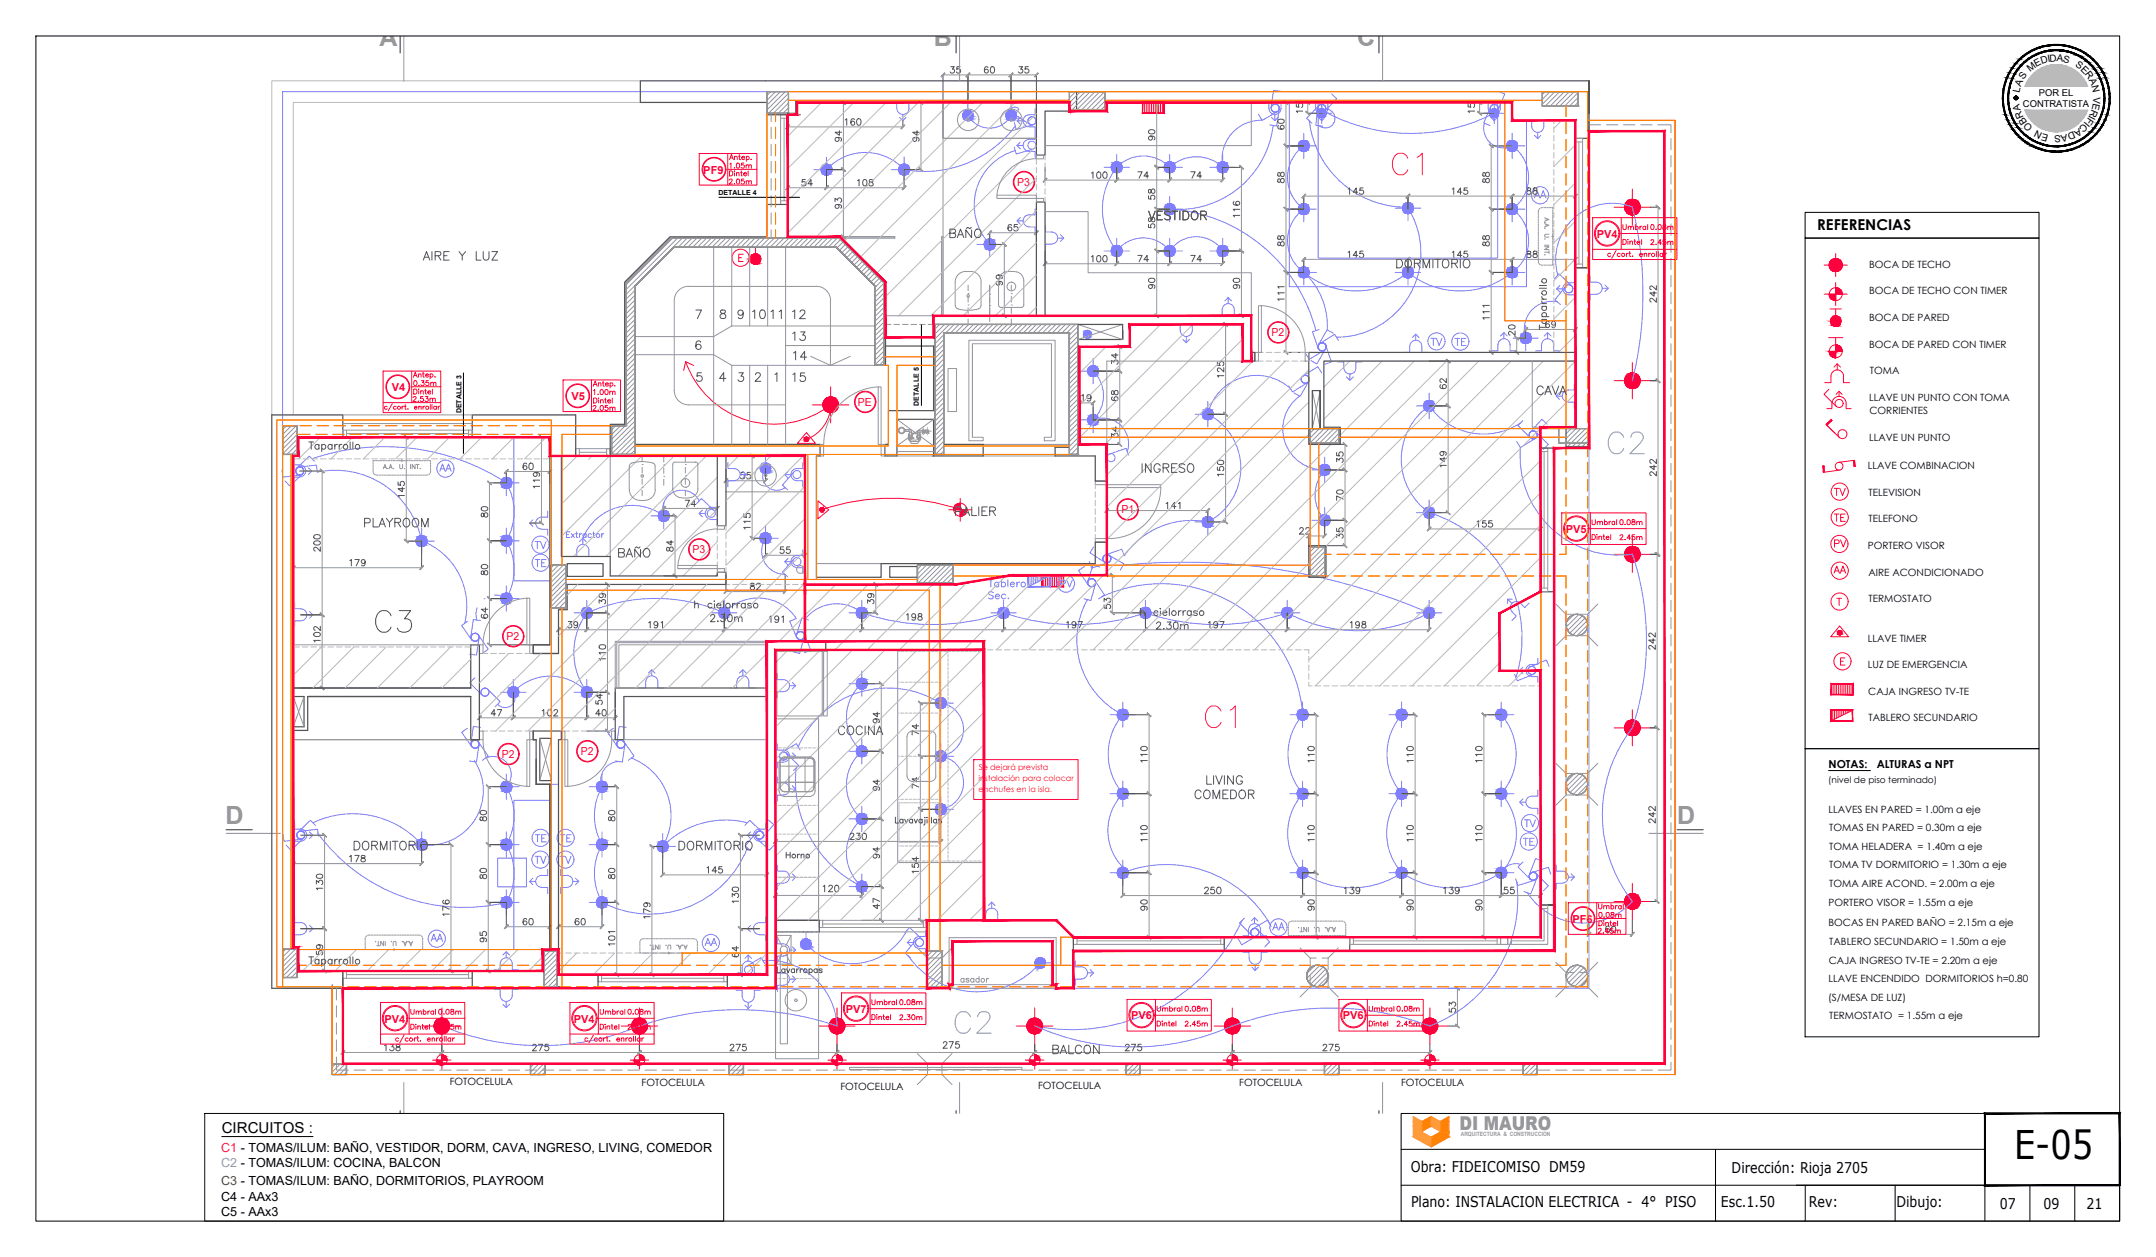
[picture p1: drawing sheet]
<svg xmlns="http://www.w3.org/2000/svg" width="600mm" height="350mm" viewBox="0 0 600 350" stroke-linecap="round" stroke-linejoin="round" font-family="sans-serif">
<defs><g id="words">
<text font-size="11" x="560.6" y="322.6">E-05</text>
<text font-size="10.6" fill="#5cb8b8" x="446.3" y="127.7">C2</text>
<g font-size="10.1" fill="#dd006e">
<text x="386.3" y="49.7">C1</text>
<text x="334.4" y="203.9">C1</text>
</g>
<text font-size="10.1" fill="#2eb800" x="103.4" y="177.1">C3</text>
<text font-size="10.1" fill="#5cb8b8" x="264.6" y="288.9">C2</text>
<g font-size="7" fill="#989898">
<text x="105.7" y="12.8">A</text>
<text x="259.9" y="12.8">B</text>
<text x="377.7" y="12.9">C</text>
<text x="62.8" y="229.4">D</text>
<text x="466.8" y="229.4">D</text>
</g>
<g font-size="6.2" fill="#545454">
<text x="263.2" y="67.4">BAÑO</text>
<text x="171.1" y="156.3">BAÑO</text>
</g>
<g font-size="5.7" fill="#545454">
<text x="318.6" y="62.4">VESTIDOR</text>
<text x="116.4" y="73.7">AIRE Y LUZ</text>
<text x="387.3" y="75.8">DORMITORIO</text>
<text x="208.1" y="90">10</text>
<text x="213.4" y="90">11</text>
<text x="219.4" y="90">12</text>
<text x="219.4" y="96">13</text>
<text x="219.4" y="107.6">15</text>
<text x="426.5" y="111.1">CAVA</text>
<text x="316.8" y="132.6">INGRESO</text>
<text x="232.1" y="205.7">COCINA</text>
<text x="97.4" y="237.8">DORMITORIO</text>
<text x="187.7" y="237.8">DORMITORIO</text>
</g>
<text font-size="5.7" fill="#ff7f00" x="291.7" y="294.6">BALCON</text>
<g font-size="5.3" fill="#989898">
<text x="425.8" y="56.4">AA</text>
<text x="147.8" y="159.1">TE</text>
<text x="195.1" y="264.6">AA</text>
<text x="406.2" y="314.6">DI MAURO</text>
</g>
<g font-size="5.3" fill="#545454">
<text x="219.8" y="101.2">14</text>
<text x="100.2" y="147.8">PLAYROOM</text>
<text x="264.6" y="144.6">PALIER</text>
</g>
<g font-size="5.3" fill="#7f7fff">
<text x="396.9" y="97.4">TV</text>
<text x="147.8" y="154.2">TV</text>
<text x="423" y="231.4">TV</text>
<text x="147.8" y="235.7">TE</text>
<text x="154.5" y="235.7">TE</text>
<text x="422.6" y="236.7">TE</text>
<text x="147.8" y="241.7">TV</text>
<text x="154.5" y="241.7">TV</text>
</g>
<g font-size="5.3" fill="#ff003f">
<text x="509.4" y="139.3">TV</text>
<text x="509.4" y="146.4">TE</text>
<text x="509.1" y="160.9">AA</text>
</g>
<text font-size="5.3" fill="#bababa" x="293.9" y="164.7">PV</text>
<text font-size="4.9" fill="#7f7fff" x="403.6" y="97.4">TE</text>
<g font-size="4.9" fill="#989898">
<text x="121" y="132.3">AA</text>
<text x="118.9" y="263.2">AA</text>
<text x="353.1" y="260">AA</text>
</g>
<text font-size="4.9" fill="#ff003f" x="509.4" y="153.5">PV</text>
<g font-size="4.4" fill="#ff003f">
<text x="201.8" y="48">1.05m</text>
<text x="201.8" y="52.6">2.05m</text>
<text x="458.3" y="65.3">0.08m</text>
<text x="113.6" y="112.9">2.53m</text>
<text x="113.9" y="108.7">0.35m</text>
<text x="164" y="111.1">1.00m</text>
<text x="163.7" y="115.4">2.05m</text>
<text x="449.8" y="147.5">0.08m</text>
<text x="449.8" y="151.3">2.45m</text>
<text x="443.8" y="256.8">0.08m</text>
<text x="443.4" y="261.1">2.45m</text>
<text x="249.1" y="280.8">0.08m</text>
<text x="121" y="283.6">0.08m</text>
<text x="121" y="287.9">2.45m</text>
<text x="173.6" y="283.6">0.08m</text>
<text x="173.6" y="287.9">2.45m</text>
<text x="249.1" y="285">2.30m</text>
<text x="328.4" y="282.9">0.08m</text>
<text x="328.4" y="286.8">2.45m</text>
<text x="387.7" y="282.9">0.08m</text>
<text x="387.7" y="286.8">2.45m</text>
</g>
<text font-size="4.4" fill="#ff7f00" x="458.3" y="69.5">2.45m</text>
<g font-size="4.2">
<text x="505.8" y="64.1">REFERENCIAS</text>
<text x="61.7" y="315.5">CIRCUITOS :</text>
</g>
<g font-size="4.1">
<text x="392.7" y="326.2">Obra: FIDEICOMISO DM59</text>
<text x="482" y="326.5">Dirección: Rioja 2705</text>
<text x="503.4" y="335.9">Rev:</text>
<text x="392.7" y="336.2">Plano: INSTALACION ELECTRICA - 4° PISO</text>
<text x="479" y="336.1">Esc.1.50</text>
<text x="527.8" y="336.2">Dibujo:</text>
<text x="556.6" y="336.7">07</text>
<text x="568.8" y="336.7">09</text>
<text x="580.7" y="336.7">21</text>
</g>
<text font-size="3.5" fill="#dd006e" x="61.6" y="320.6">C1 - TOMAS/ILUM: BAÑO, VESTIDOR, DORM, CAVA, INGRESO, LIVING, COMEDOR</text>
<text font-size="3.5" fill="#5cb8b8" x="61.6" y="325">C2 - TOMAS/ILUM: COCINA, BALCON</text>
<text font-size="3.5" fill="#2eb800" x="61.6" y="329.8">C3 - TOMAS/ILUM: BAÑO, DORMITORIOS, PLAYROOM</text>
<g font-size="3.5">
<text x="61.6" y="334.2">C4 - AAx3</text>
<text x="61.6" y="338.6">C5 - AAx3</text>
</g>
<g font-size="3.1" fill="#ff003f">
<text x="195.7" y="48.4">PF9</text>
<text x="283.1" y="51.8">P3</text>
<text x="444.4" y="66.2">PV4</text>
<text x="353.9" y="93.7">P2</text>
<text x="109.1" y="109">V4</text>
<text x="159.1" y="111.4">V5</text>
<text x="238.8" y="113">PE</text>
<text x="312.1" y="142.9">P1</text>
<text x="435.8" y="148.4">PV5</text>
<text x="192.7" y="154">P3</text>
<text x="141" y="178.2">P2</text>
<text x="139.7" y="211.1">P2</text>
<text x="161.6" y="210.3">P2</text>
<text x="437.6" y="257">PF6</text>
<text x="107" y="284.7">PV4</text>
<text x="159.7" y="284.7">PV4</text>
<text x="235.4" y="282.1">PV7</text>
<text x="314.8" y="283.8">PV6</text>
<text x="373.8" y="283.8">PV6</text>
</g>
<g font-size="3.1">
<text x="508.9" y="213.9">NOTAS:</text>
<text x="522.3" y="213.9">ALTURAS a NPT</text>
</g>
<g font-size="2.8">
<text x="520.2" y="74.5">BOCA DE TECHO</text>
<text x="520.2" y="81.9">BOCA DE TECHO CON TIMER</text>
<text x="520.2" y="89.4">BOCA DE PARED</text>
<text x="520.2" y="96.8">BOCA DE PARED CON TIMER</text>
<text x="520.4" y="104.2">TOMA</text>
<text x="520.2" y="111.6">LLAVE UN PUNTO CON TOMA</text>
<text x="520.3" y="115.3">CORRIENTES</text>
<text x="520.2" y="122.7">LLAVE UN PUNTO</text>
<text x="519.9" y="130.6">LLAVE COMBINACION</text>
<text x="520.1" y="138">TELEVISION</text>
<text x="520.1" y="145.4">TELEFONO</text>
<text x="519.9" y="152.9">PORTERO VISOR</text>
<text x="520.1" y="160.3">AIRE ACONDICIONADO</text>
<text x="520.1" y="167.7">TERMOSTATO</text>
<text x="519.9" y="178.7">LLAVE TIMER</text>
<text x="519.9" y="186">LUZ DE EMERGENCIA</text>
<text x="520" y="193.4">CAJA INGRESO TV-TE</text>
<text x="520.1" y="200.9">TABLERO SECUNDARIO</text>
<text x="508.9" y="226.3">LLAVES EN PARED = 1.00m a eje</text>
<text x="509.1" y="231.5">TOMAS EN PARED = 0.30m a eje</text>
<text x="509.1" y="236.6">TOMA HELADERA = 1.40m a eje</text>
<text x="509.1" y="241.8">TOMA TV DORMITORIO = 1.30m a eje</text>
<text x="509.1" y="247">TOMA AIRE ACOND. = 2.00m a eje</text>
<text x="508.9" y="252.1">PORTERO VISOR = 1.55m a eje</text>
<text x="508.9" y="257.7">BOCAS EN PARED BAÑO = 2.15m a eje</text>
<text x="509.1" y="263.2">TABLERO SECUNDARIO = 1.50m a eje</text>
<text x="509" y="268.3">CAJA INGRESO TV-TE = 2.20m a eje</text>
<text x="508.9" y="273.5">LLAVE ENCENDIDO DORMITORIOS h=0.80</text>
<text x="508.8" y="278.6">(S/MESA DE LUZ)</text>
<text x="509.1" y="283.7">TERMOSTATO = 1.55m a eje</text>
<text x="125.2" y="301.9">FOTOCELULA</text>
<text x="178.6" y="302.4">FOTOCELULA</text>
<text x="233.9" y="303.4">FOTOCELULA</text>
<text x="288.9" y="303.1">FOTOCELULA</text>
<text x="344.9" y="302.2">FOTOCELULA</text>
<text x="390" y="302.2">FOTOCELULA</text>
</g>
<g font-size="2.7">
<text x="568.3" y="17.8" transform="rotate(-17 568.3 17.8)">D</text>
<text x="570" y="17.3" transform="rotate(-9 570 17.3)">I</text>
<text x="570.5" y="17.1" transform="rotate(-5 570.5 17.1)">D</text>
<text x="572.4" y="17" transform="rotate(6 572.4 17)">A</text>
<text x="574.1" y="17.1" transform="rotate(15 574.1 17.1)">S</text>
<text x="563.2" y="22.3" transform="rotate(-56 563.2 22.3)">S</text>
<text x="565.1" y="19.9" transform="rotate(-38 565.1 19.9)">M</text>
<text x="566.8" y="18.6" transform="rotate(-28 566.8 18.6)">E</text>
<text x="577.5" y="18.4" transform="rotate(35 577.5 18.4)">S</text>
<text x="579" y="19.4" transform="rotate(45 579 19.4)">E</text>
<text x="580.2" y="20.6" transform="rotate(55 580.2 20.6)">R</text>
<text x="581.4" y="22.3" transform="rotate(65 581.4 22.3)">A</text>
<text x="562.1" y="25.9" transform="rotate(-77 562.1 25.9)">L</text>
<text x="562.5" y="24.2" transform="rotate(-67 562.5 24.2)">A</text>
<text x="582.2" y="24.1" transform="rotate(77 582.2 24.1)">N</text>
<text x="582.6" y="28.6" transform="rotate(102 582.6 28.6)">E</text>
<text x="582.7" y="27" transform="rotate(93 582.7 27)">V</text>
<text x="562.5" y="30.6" transform="rotate(-103 562.5 30.6)">A</text>
<text x="563.3" y="32.5" transform="rotate(-114 563.3 32.5)">R</text>
<text x="564.3" y="34" transform="rotate(-124 564.3 34)">B</text>
<text x="565.9" y="35.5" transform="rotate(-136 565.9 35.5)">O</text>
<text x="578.7" y="35.5" transform="rotate(148 578.7 35.5)">A</text>
<text x="580" y="34.3" transform="rotate(138 580 34.3)">C</text>
<text x="580.3" y="33.8" transform="rotate(131 580.3 33.8)">I</text>
<text x="581.3" y="32.6" transform="rotate(125 581.3 32.6)">F</text>
<text x="581.5" y="32" transform="rotate(117 581.5 32)">I</text>
<text x="582.3" y="30.4" transform="rotate(113 582.3 30.4)">R</text>
<text x="568.6" y="37" transform="rotate(-153 568.6 37)">N</text>
<text x="570.3" y="37.5" transform="rotate(-164 570.3 37.5)">E</text>
<text x="573.6" y="37.6" transform="rotate(179 573.6 37.6)">S</text>
<text x="575.3" y="37.3" transform="rotate(169 575.3 37.3)">A</text>
<text x="577.1" y="36.6" transform="rotate(158 577.1 36.6)">D</text>
</g>
<g font-size="2.6">
<text x="563" y="29.9">CONTRATISTA</text>
<text x="567.5" y="26.7">POR EL</text>
</g>
<text font-size="2.5" x="508.8" y="218">(nivel de piso terminado)</text>
<g font-size="2.2" fill="#ff003f">
<text x="272.4" y="214.4">Se dejará prevista</text>
<text x="272.3" y="217.5">instalación para colocar</text>
<text x="272.3" y="220.5">enchufes en la isla.</text>
</g>
<g font-size="2">
<text x="200" y="54.3">DETALLE 4</text>
<text x="255.8" y="113" transform="rotate(-90 255.8 113)">DETALLE 5</text>
<text x="128.4" y="115.1" transform="rotate(-90 128.4 115.1)">DETALLE 3</text>
</g>
<text font-size="1.6" fill="#989898" x="406.6" y="316.3">ARQUITECTURA &amp; CONSTRUCCION</text>
</g></defs>
<!-- layer: I ELEC -->
<g fill="none" stroke="#ff003f" stroke-width=".28">
<path d="M318.5 28.5v3M319 28.5v3M319.5 28.5v3M320 28.5v3M320.5 28.5v3M321 28.5v3M321.5 28.5v3M322 28.5v3M322.5 28.5v3M323 28.5v3M323.5 28.5v3M205.6 71.7h.8"/>
<path d="M206.8 70.8h-1.2v2h1.2M208.7 68.7h3.2M210.3 68.7v4.9M509.4 86h3.1M510.9 86v4.9M190.8 100.7a25.9 25.9 0 0 0 40.4 12 10.4 10.4 0 0 1-6.8 9.6M193.1 101.8l-2.3-1.1-.5 2.4M508.4 118.3l2.4 2.3M508.5 113.8h1.4a2.95 2.95 0 0 1 1-3.2 1.97 1.97 0 0 1 2.9 1.7v1.5h1.4M509.1 108.4l-1.4 1.4 3.3 3.3M509.6 104.7a1.76 1.76 0 0 1 1.8-1.7 1.76 1.76 0 0 1 1.7 1.7M509.6 104.8v1.7h-1.7"/>
<path d="M509.8 116.9l-1.4 1.4 3.5 3.5M510.4 102.2l.9-.9 1 .9M511 109.8l.9-.8 .8 .8M511.3 101.3v1.7M511.9 109v1.3M513.1 104.8v1.7h1.7M224.5 120.4l2.4 3h-4.9zM227.7 139.4l3 2.5-3 2.5zM507.4 129.7l.3 1.8 4.3-.6M511.7 128.7l4.3-.5 .3 1.7M228.8 141.9a60.1 60.1 0 0 1 38.5 0M290.5 160.3v3"/>
<path d="M291 160.3v3M291.5 160.3v3M511.2 166.6h1.4M511.9 166.6v2M512 174.3l2.5 3h-5zM510.1 197.7v2.8M510.2 190.4v3M510.6 197.7v2.5M510.7 190.4v3M511.1 197.7v2.3M511.2 190.4v3M511.6 197.7v2"/>
<path d="M511.7 190.4v3M512.1 197.7v1.8M512.2 190.4v3M512.3 184.1h.7M512.6 197.7v1.5M512.7 190.4v3M513.1 197.7v1.3M513.2 190.4v3M513.5 183.2h-1.2v2h1.2M513.6 197.7v1M513.7 190.4v3M514.1 197.7v.7"/>
<path d="M514.2 190.4v3M514.6 197.7v.5M514.7 190.4v3M515.1 197.7v.3M515.2 190.4v3M515.6 197.7l-6 3"/>
<circle cx="206.1" cy="71.8" r="2.39"/>
<circle cx="210.3" cy="72.1" r="1.46"/>
<circle cx="510.9" cy="89.4" r="1.46"/>
<circle cx="511.9" cy="112.3" r="1.12"/>
<circle cx="224.5" cy="122.3" r=".61"/>
<circle cx="511.9" cy="129.8" r="1.08"/>
<circle cx="512.8" cy="120.9" r="1.25"/>
<circle cx="228.8" cy="141.9" r=".61"/>
<circle cx="512" cy="167.5" r="2.39"/>
<circle cx="512" cy="176.2" r=".61"/>
<circle cx="512.8" cy="184.1" r="2.39"/>
</g>
<g fill="#ff003f" stroke="#ff003f" stroke-width=".28">
<path d="M510.7 88h.2z"/>
<path d="M510.9 88h.3z"/>
<path d="M510.9 90.8h.5z"/>
<path d="M510.4 90.8l.5 .1z"/>
<path d="M210.3 73.5h.5z"/>
<path d="M209.7 73.5l.6 .1z"/>
<path d="M508.3 118.1l1.6-1.1-1.4 1.4zM508.3 118.1l1.6-1.1-.2-.3z"/>
<path d="M507.6 129.7l.2 1.7-.3 .1zM507.3 129.7l.2 1.8 .1-1.8z"/>
<path d="M516.2 128.2l.2 1.7h-.3zM515.9 128.2l.2 1.7 .1-1.7z"/>
<path d="M510.9 88h.3zM510.9 88h.3z"/>
<path d="M510.7 88h.2zM510.7 88h.2z"/>
<path d="M510.9 88l.5 .1zM510.9 88l.5 .1z"/>
<path d="M510.7 88l.2 .1zM510.5 88.1h.4z"/>
<path d="M510.9 88.1h.6zM510.9 88.1h.6z"/>
<path d="M510.5 88.1h.4zM510.4 88.1h.5z"/>
<path d="M510.9 88.1l.7 .1zM510.9 88.1l.7 .1z"/>
<path d="M510.4 88.1l.5 .1zM510.2 88.2h.7z"/>
<path d="M510.9 88.2l.8 .1zM510.9 88.2l.8 .1z"/>
<path d="M510.2 88.2l.7 .1zM510.1 88.3h.8z"/>
<path d="M510.9 88.3h1zM510.9 88.3h1z"/>
<path d="M510.1 88.3h.8zM510.1 88.3h.8z"/>
<path d="M510.9 88.3l1 .1zM510.9 88.3l1 .1z"/>
<path d="M510 88.3l.9 .1zM509.9 88.4h1z"/>
<path d="M510.9 88.4l1.2 .1zM510.9 88.4l1.2 .1z"/>
<path d="M509.9 88.4l1 .1zM509.9 88.4l1 .1z"/>
<path d="M510.9 88.5l1.2 .1zM510.9 88.5l1.2 .1z"/>
<path d="M509.8 88.5l1.1 .1zM509.8 88.5l1.1 .1h-1.2z"/>
<path d="M510.9 88.6l1.3 .1zM510.9 88.6l1.3 .1z"/>
<path d="M509.7 88.6l1.2 .1zM509.7 88.6l1.2 .1z"/>
<path d="M510.9 88.7l1.4 .2-.1-.2zM510.9 88.7l1.4 .2h-1.4z"/>
<path d="M509.7 88.7l1.2 .2v-.2zM509.7 88.7l1.2 .2h-1.3z"/>
<path d="M510.9 88.9h1.4zM510.9 88.9h1.4z"/>
<path d="M509.6 88.9h1.3zM509.6 88.9h1.3z"/>
<path d="M510.9 88.9l1.5 .2-.1-.2zM510.9 88.9l1.5 .2h-1.5z"/>
<path d="M509.6 88.9l1.3 .2v-.2zM509.6 88.9l1.3 .2h-1.4z"/>
<path d="M510.9 89.1l1.5 .1zM510.9 89.1l1.5 .1z"/>
<path d="M509.5 89.1l1.4 .1zM509.5 89.1l1.4 .1z"/>
<path d="M510.9 89.2l1.5 .2v-.2zM510.9 89.2l1.5 .2h-1.5z"/>
<path d="M509.5 89.2l1.4 .2v-.2zM509.5 89.2l1.4 .2h-1.4z"/>
<path d="M510.9 89.4l1.5 .3v-.3zM510.9 89.4l1.5 .3h-1.5z"/>
<path d="M510.9 89.7l1.4 .2 .1-.2zM510.9 89.7l1.4 .2h-1.4z"/>
<path d="M510.9 89.9l1.3 .3 .1-.3zM510.9 89.9l1.3 .3h-1.3z"/>
<path d="M510.9 90.2l1.2 .2 .1-.2zM510.9 90.2l1.2 .2h-1.2z"/>
<path d="M510.9 90.4l1 .1 .2-.1zM510.9 90.4l1 .1h-1z"/>
<path d="M510.9 90.5l.7 .2 .3-.2zM510.9 90.5l.7 .2h-.7z"/>
<path d="M510.9 90.7h.7zM510.9 90.7l.5 .1z"/>
<path d="M510.9 90.9h.3zM510.9 90.8l.3 .1z"/>
<path d="M509.5 89.4l1.4 .3v-.3zM509.5 89.4l1.4 .3h-1.4z"/>
<path d="M509.5 89.7l1.4 .3v-.3zM509.5 89.7l1.4 .3h-1.3z"/>
<path d="M509.6 90l1.3 .2v-.2zM509.6 90l1.3 .2h-1.2z"/>
<path d="M509.7 90.2l1.2 .3v-.3zM509.7 90.2l1.2 .3h-1z"/>
<path d="M509.9 90.5l1 .1v-.1zM509.9 90.5l1 .1z"/>
<path d="M510.1 90.6l.8 .2v-.2zM510.1 90.6l.8 .2z"/>
<path d="M510.7 90.9h.2zM510.4 90.8l.5 .1z"/>
<path d="M509.6 197.7l.1 2.9zM509.6 197.7v3.1zM509.7 200.6l-.1 .2 5.9-.2zM509.6 200.8h6.1zM515.5 197.8l.2 3zM515.5 197.8l.2-.1v3.1zM509.7 197.8l6-.1zM509.6 197.7h6.1z"/>
<path d="M511.9 175.6l.2-.1zM511.9 175.6h.3z"/>
<path d="M511.8 175.6h.4zM511.8 175.6h.5z"/>
<path d="M511.7 175.7l.6-.1zM511.7 175.7h.7z"/>
<path d="M511.7 175.7h.7zM511.6 175.8h.9z"/>
<path d="M511.6 175.8h.9zM511.5 175.8h1z"/>
<path d="M511.5 175.8h1zM511.5 175.9h1.1z"/>
<path d="M511.5 175.9h1.1zM511.4 176.1h1.2z"/>
<path d="M511.4 176.1h1.2zM511.4 176.2l1.2-.1z"/>
<path d="M511.4 176.2h1.2zM511.4 176.3l1.2-.1z"/>
<path d="M511.4 176.3h1.2zM511.5 176.4l1.1-.1z"/>
<path d="M511.5 176.4h1.1zM511.5 176.5l1.1-.1z"/>
<path d="M511.5 176.5h1zM511.6 176.6l.9-.1z"/>
<path d="M511.6 176.6h.9zM511.7 176.6h.8z"/>
<path d="M511.7 176.6h.7zM511.8 176.7l.6-.1z"/>
<path d="M511.8 176.7h.5zM511.9 176.7h.4z"/>
<path d="M511.9 176.7h.3zM512 176.8l.2-.1z"/>
<path d="M509.7 190.4v3zM509.7 190.3v3.1zM509.7 190.3l6 .1zM509.7 190.3h6zM515.7 190.3v3zM515.7 190.3v3.1zM509.7 193.3l6 .1zM509.7 193.3v.1h6z"/>
<path d="M324 28.6v2.9zM324.1 28.5v3.1zM318.1 31.5l6 .1zM318.1 31.5l6 .1zM318.1 28.6l-.1 3zM318 28.5v3.1zM318 28.5l6 .1zM318 28.5h6.1z"/>
<path d="M296 160.3v3zM296 160.3v3.1zM290 163.3l6 .1zM290 163.3l6 .1zM290 160.4l-.1 3zM289.9 160.3v3.1zM289.9 160.3l6.1 .1zM289.9 160.3h6.1z"/>
<path d="M229.4 141.8v.2zM229.4 141.8v.3z"/>
<path d="M229.3 141.6l.1 .5zM229.3 141.6v.6z"/>
<path d="M229.2 141.5l.1 .7zM229.2 141.5v.8z"/>
<path d="M229.2 141.5v.8zM229.2 141.5v.9z"/>
<path d="M229.1 141.4l.1 1zM229.1 141.4v1z"/>
<path d="M229 141.4l.1 1zM229 141.4v1.1z"/>
<path d="M228.9 141.3l.1 1.2zM228.9 141.3v1.2z"/>
<path d="M228.8 141.3l.1 1.2zM228.8 141.3l.1 1.2z"/>
<path d="M228.7 141.3l.1 1.2zM228.7 141.3l.1 1.2z"/>
<path d="M228.6 141.4l.1 1.1zM228.6 141.4l.1 1.1z"/>
<path d="M228.5 141.4l.1 1.1zM228.5 141.4l.1 1.1z"/>
<path d="M228.4 141.5l.1 .9zM228.4 141.5l.1 .9z"/>
<path d="M228.4 141.5v.9zM228.3 141.5l.1 .9z"/>
<path d="M228.2 141.6l.1 .7zM228.2 141.6l.1 .7z"/>
<path d="M228.2 141.6v.6zM228.2 141.8v.4z"/>
<path d="M228.2 141.8v.3zM228.2 141.8v.3z"/>
<path d="M224.4 121.7h.2zM224.3 121.7h.3z"/>
<path d="M224.3 121.7l.4 .1zM224.2 121.8h.5z"/>
<path d="M224.2 121.8l.6 .1zM224.2 121.8l.6 .1z"/>
<path d="M224.1 121.9h.8zM224 121.9h.9z"/>
<path d="M224 121.9l1 .1zM224 121.9l1 .1z"/>
<path d="M223.9 122l1.1 .1zM223.9 122l1.1 .1z"/>
<path d="M223.9 122.1l1.1 .1zM223.9 122.1l1.1 .1z"/>
<path d="M223.9 122.2l1.1 .1zM223.9 122.2l1.1 .1z"/>
<path d="M223.9 122.3l1.1 .2zM223.9 122.3l1.1 .2z"/>
<path d="M223.9 122.5h1.1zM223.9 122.5h1.1z"/>
<path d="M223.9 122.5h1.1zM223.9 122.5l1.1 .1z"/>
<path d="M223.9 122.6h1.1zM223.9 122.6l1 .1z"/>
<path d="M224 122.7h.9zM224 122.7l.8 .1z"/>
<path d="M224.1 122.8h.7zM224.1 122.8l.6 .1z"/>
<path d="M224.2 122.9h.5zM224.2 122.9h.4z"/>
<path d="M224.3 122.9h.3zM224.3 122.9h.2z"/>
<path d="M210.3 70.7h.2zM210.1 70.7h.2z"/>
<path d="M210.3 70.7h.2zM210.3 70.7h.2z"/>
<path d="M210.1 70.7h.2zM210 70.7h.3z"/>
<path d="M210.3 70.7l.5 .1zM210.3 70.7l.5 .1z"/>
<path d="M210 70.7l.3 .1zM209.8 70.8h.5z"/>
<path d="M210.3 70.8h.5zM210.3 70.8h.5z"/>
<path d="M209.8 70.8h.5zM209.7 70.8h.6z"/>
<path d="M210.3 70.8l.7 .1zM210.3 70.8l.7 .1z"/>
<path d="M209.7 70.8l.6 .1zM209.5 70.9h.8z"/>
<path d="M210.3 70.9h.8zM210.3 70.9h.8z"/>
<path d="M209.5 70.9h.8zM209.5 70.9h.8z"/>
<path d="M210.3 70.9l.9 .1zM210.3 70.9l.9 .1z"/>
<path d="M209.5 70.9l.8 .1zM209.3 71h1z"/>
<path d="M210.3 71l1 .1zM210.3 71l1 .1z"/>
<path d="M209.3 71l1 .1zM209.3 71l1 .1z"/>
<path d="M210.3 71.1l1.1 .1zM210.3 71.1l1.1 .1z"/>
<path d="M209.3 71.1l1 .1zM209.2 71.2h1.1z"/>
<path d="M210.3 71.2l1.2 .1zM210.3 71.2l1.2 .1z"/>
<path d="M209.2 71.2l1.1 .1zM209.2 71.2l1.1 .1h-1.3z"/>
<path d="M210.3 71.3l1.2 .1zM210.3 71.3l1.2 .1z"/>
<path d="M209 71.3l1.3 .1zM209 71.3l1.3 .1z"/>
<path d="M210.3 71.4l1.3 .2-.1-.2zM210.3 71.4l1.3 .2h-1.3z"/>
<path d="M209 71.4l1.3 .2v-.2zM209 71.4l1.3 .2h-1.4z"/>
<path d="M210.3 71.6l1.3 .1zM210.3 71.6l1.3 .1z"/>
<path d="M208.9 71.6l1.4 .1zM208.9 71.6l1.4 .1z"/>
<path d="M210.3 71.7l1.4 .2-.1-.2zM210.3 71.7l1.4 .2h-1.4z"/>
<path d="M208.9 71.7l1.4 .2v-.2zM208.9 71.7l1.4 .2h-1.5z"/>
<path d="M210.3 71.9h1.4zM210.3 71.9h1.4z"/>
<path d="M208.8 71.9h1.5zM208.8 71.9h1.5z"/>
<path d="M210.3 71.9l1.4 .2v-.2zM210.3 71.9l1.4 .2h-1.4z"/>
<path d="M208.8 71.9l1.5 .2v-.2zM208.8 71.9l1.5 .2h-1.5z"/>
<path d="M210.3 72.1l1.4 .3v-.3zM210.3 72.1l1.4 .3h-1.4z"/>
<path d="M210.3 72.4l1.3 .2 .1-.2zM210.3 72.4l1.3 .2h-1.3z"/>
<path d="M210.3 72.6l1.2 .3 .1-.3zM210.3 72.6l1.2 .3h-1.2z"/>
<path d="M210.3 72.9l1.1 .2 .1-.2zM210.3 72.9l1.1 .2h-1.1z"/>
<path d="M210.3 73.1l.9 .2 .2-.2zM210.3 73.1l.9 .2h-.9z"/>
<path d="M210.3 73.3h.9zM210.3 73.3l.7 .1z"/>
<path d="M210.3 73.4h.7zM210.3 73.4l.5 .1z"/>
<path d="M210.3 73.5l.2 .1zM210.3 73.6h.2z"/>
<path d="M208.8 72.1l1.5 .3v-.3zM208.8 72.1l1.5 .3h-1.5z"/>
<path d="M208.8 72.4l1.5 .3v-.3zM208.8 72.4l1.5 .3h-1.4z"/>
<path d="M208.9 72.7l1.4 .2v-.2zM208.9 72.7l1.4 .2h-1.3z"/>
<path d="M209 72.9l1.3 .3v-.3zM209 72.9l1.3 .3h-1z"/>
<path d="M209.3 73.2l1 .1v-.1zM209.3 73.2l1 .1z"/>
<path d="M209.5 73.3l.8 .2zM209.5 73.3l.8 .2z"/>
<path d="M209.7 73.5l.6 .1zM210 73.6h.3z"/>
</g>
<!-- layer: INSTALACION_ELECTRICA_GRAL -->
<g fill="#ff003f" stroke="#ff003f" stroke-width=".28">
<path d="M510.9 80.1h.3z"/>
<path d="M510.2 83.6l.7 .1z"/>
<path d="M510.9 96h.3z"/>
<path d="M510.2 99.5l.7 .1z"/>
<path d="M123 293.7h.2z"/>
<path d="M122.4 296.4l.6 .1z"/>
<path d="M178 293.7h.2z"/>
<path d="M177.4 296.4l.6 .1z"/>
<path d="M233 293.7h.2z"/>
<path d="M232.4 296.4l.6 .1z"/>
<path d="M288 293.7h.2z"/>
<path d="M287.4 296.4l.6 .1z"/>
<path d="M343 293.7h.2z"/>
<path d="M342.4 296.4l.6 .1z"/>
<path d="M398 293.7h.2z"/>
<path d="M397.4 296.4l.6 .1z"/>
<path d="M510.9 80.1l.7 .1zM510.9 80.1l.7 .1z"/>
<path d="M510.9 80.2l.9 .1zM510.9 80.2l.9 .1h-.9z"/>
<path d="M510.9 80.3l1.2 .2zM510.9 80.3l1.2 .2h-1.2z"/>
<path d="M510.9 80.5l1.4 .2-.2-.2zM510.9 80.5l1.4 .2h-1.4z"/>
<path d="M510.9 80.7l1.6 .3-.2-.3zM510.9 80.7l1.6 .3h-1.6z"/>
<path d="M510.9 81l1.7 .3-.1-.3zM510.9 81l1.7 .3h-1.7z"/>
<path d="M510.9 81.3l1.8 .3-.1-.3zM510.9 81.3l1.8 .3h-1.8z"/>
<path d="M510.9 81.6l1.8 .3v-.3zM510.9 81.6l1.8 .3h-1.8z"/>
<path d="M509.1 81.9l1.8 .3v-.3zM509.1 81.9l1.8 .3h-1.8z"/>
<path d="M509.1 82.2l1.8 .4v-.4zM509.1 82.2l1.8 .4h-1.7z"/>
<path d="M509.2 82.6l1.7 .3v-.3zM509.2 82.6l1.7 .3h-1.5z"/>
<path d="M509.4 82.9l1.5 .3v-.3zM509.4 82.9l1.5 .3h-1.2z"/>
<path d="M509.7 83.2l1.2 .2v-.2zM509.7 83.2l1.2 .2h-1z"/>
<path d="M509.9 83.4l1 .2v-.2zM509.9 83.4l1 .2z"/>
<path d="M510.6 83.7h.3zM510.2 83.6l.7 .1z"/>
<path d="M510.9 96l.7 .1zM510.9 96l.7 .1z"/>
<path d="M510.9 96.1l.9 .2zM510.9 96.1l.9 .2z"/>
<path d="M510.9 96.3l1.2 .1zM510.9 96.3l1.2 .1h-1.2z"/>
<path d="M510.9 96.4l1.4 .3-.2-.3zM510.9 96.4l1.4 .3h-1.4z"/>
<path d="M510.9 96.7l1.6 .2-.2-.2zM510.9 96.7l1.6 .2h-1.6z"/>
<path d="M510.9 96.9l1.7 .3-.1-.3zM510.9 96.9l1.7 .3h-1.7z"/>
<path d="M510.9 97.2l1.8 .3-.1-.3zM510.9 97.2l1.8 .3h-1.8z"/>
<path d="M510.9 97.5l1.8 .3v-.3zM510.9 97.5l1.8 .3h-1.8z"/>
<path d="M509.1 97.8l1.8 .4v-.4zM509.1 97.8l1.8 .4h-1.8z"/>
<path d="M509.1 98.2l1.8 .3v-.3zM509.1 98.2l1.8 .3h-1.7z"/>
<path d="M509.2 98.5l1.7 .3v-.3zM509.2 98.5l1.7 .3h-1.5z"/>
<path d="M509.4 98.8l1.5 .3v-.3zM509.4 98.8l1.5 .3h-1.2z"/>
<path d="M509.7 99.1l1.2 .2v-.2zM509.7 99.1l1.2 .2h-1z"/>
<path d="M509.9 99.3l1 .2v-.2zM509.9 99.3l1 .2z"/>
<path d="M510.2 99.5l.7 .1zM510.6 99.6h.3z"/>
<path d="M123 293.7l.4 .1zM123 293.7l.4 .1z"/>
<path d="M123 293.8l.7 .1zM123 293.8l.7 .1z"/>
<path d="M123 293.9l.9 .1zM123 293.9l.9 .1h-.9z"/>
<path d="M123 294l1.1 .2-.2-.2zM123 294l1.1 .2h-1.1z"/>
<path d="M123 294.2l1.2 .2-.1-.2zM123 294.2l1.2 .2h-1.2z"/>
<path d="M123 294.4l1.3 .2-.1-.2zM123 294.4l1.3 .2h-1.3z"/>
<path d="M123 294.6l1.4 .3-.1-.3zM123 294.6l1.4 .3h-1.4z"/>
<path d="M123 294.9l1.4 .2v-.2zM123 294.9l1.4 .2h-1.4z"/>
<path d="M121.5 295.1l1.5 .3v-.3zM121.5 295.1l1.5 .3h-1.5z"/>
<path d="M121.5 295.4l1.5 .3v-.3zM121.5 295.4l1.5 .3h-1.4z"/>
<path d="M121.6 295.7l1.4 .2v-.2zM121.6 295.7l1.4 .2h-1.2z"/>
<path d="M121.8 295.9l1.2 .2v-.2zM121.8 295.9l1.2 .2h-1.1z"/>
<path d="M121.9 296.1l1.1 .2v-.2zM121.9 296.1l1.1 .2z"/>
<path d="M122.2 296.3l.8 .1zM122.2 296.3l.8 .1z"/>
<path d="M122.4 296.4l.6 .1zM122.7 296.5l.3 .1z"/>
<path d="M178 293.7l.5 .1zM178 293.7l.5 .1z"/>
<path d="M178 293.8l.7 .1zM178 293.8l.7 .1z"/>
<path d="M178 293.9l.9 .1zM178 293.9l.9 .1h-.9z"/>
<path d="M178 294l1.1 .2-.2-.2zM178 294l1.1 .2h-1.1z"/>
<path d="M178 294.2l1.2 .2-.1-.2zM178 294.2l1.2 .2h-1.2z"/>
<path d="M178 294.4l1.3 .2-.1-.2zM178 294.4l1.3 .2h-1.3z"/>
<path d="M178 294.6l1.4 .3-.1-.3zM178 294.6l1.4 .3h-1.4z"/>
<path d="M178 294.9l1.4 .2v-.2zM178 294.9l1.4 .2h-1.4z"/>
<path d="M176.5 295.1l1.5 .3v-.3zM176.5 295.1l1.5 .3h-1.5z"/>
<path d="M176.5 295.4l1.5 .3v-.3zM176.5 295.4l1.5 .3h-1.4z"/>
<path d="M176.6 295.7l1.4 .2v-.2zM176.6 295.7l1.4 .2h-1.3z"/>
<path d="M176.7 295.9l1.3 .2v-.2zM176.7 295.9l1.3 .2h-1z"/>
<path d="M177 296.1l1 .2v-.2zM177 296.1l1 .2z"/>
<path d="M177.2 296.3l.8 .1zM177.2 296.3l.8 .1z"/>
<path d="M177.4 296.4l.6 .1zM177.7 296.5l.3 .1z"/>
<path d="M233 293.7l.5 .1zM233 293.7l.5 .1z"/>
<path d="M233 293.8l.7 .1zM233 293.8l.7 .1z"/>
<path d="M233 293.9l.9 .1zM233 293.9l.9 .1h-.9z"/>
<path d="M233 294l1.1 .2-.2-.2zM233 294l1.1 .2h-1.1z"/>
<path d="M233 294.2l1.2 .2-.1-.2zM233 294.2l1.2 .2h-1.2z"/>
<path d="M233 294.4l1.3 .2-.1-.2zM233 294.4l1.3 .2h-1.3z"/>
<path d="M233 294.6l1.4 .3-.1-.3zM233 294.6l1.4 .3h-1.4z"/>
<path d="M233 294.9l1.4 .2v-.2zM233 294.9l1.4 .2h-1.4z"/>
<path d="M231.5 295.1l1.5 .3v-.3zM231.5 295.1l1.5 .3h-1.4z"/>
<path d="M231.6 295.4l1.4 .3v-.3zM231.6 295.4l1.4 .3h-1.4z"/>
<path d="M231.6 295.7l1.4 .2v-.2zM231.6 295.7l1.4 .2h-1.2z"/>
<path d="M231.8 295.9l1.2 .2v-.2zM231.8 295.9l1.2 .2h-1.1z"/>
<path d="M231.9 296.1l1.1 .2v-.2zM231.9 296.1l1.1 .2z"/>
<path d="M232.2 296.3l.8 .1zM232.2 296.3l.8 .1z"/>
<path d="M232.4 296.4l.6 .1zM232.7 296.5l.3 .1z"/>
<path d="M288 293.7l.5 .1zM288 293.7l.5 .1z"/>
<path d="M288 293.8l.7 .1zM288 293.8l.7 .1z"/>
<path d="M288 293.9l.9 .1zM288 293.9l.9 .1h-.9z"/>
<path d="M288 294l1.1 .2zM288 294l1.1 .2h-1.1z"/>
<path d="M288 294.2l1.2 .2-.1-.2zM288 294.2l1.2 .2h-1.2z"/>
<path d="M288 294.4l1.3 .2-.1-.2zM288 294.4l1.3 .2h-1.3z"/>
<path d="M288 294.6l1.4 .3-.1-.3zM288 294.6l1.4 .3h-1.4z"/>
<path d="M288 294.9l1.4 .2v-.2zM288 294.9l1.4 .2h-1.4z"/>
<path d="M286.5 295.1l1.5 .3v-.3zM286.5 295.1l1.5 .3h-1.4z"/>
<path d="M286.6 295.4l1.4 .3v-.3zM286.6 295.4l1.4 .3h-1.4z"/>
<path d="M286.6 295.7l1.4 .2v-.2zM286.6 295.7l1.4 .2h-1.2z"/>
<path d="M286.8 295.9l1.2 .2v-.2zM286.8 295.9l1.2 .2h-1.1z"/>
<path d="M286.9 296.1l1.1 .2v-.2zM286.9 296.1l1.1 .2z"/>
<path d="M287.1 296.3l.9 .1zM287.1 296.3l.9 .1z"/>
<path d="M287.4 296.4l.6 .1zM287.7 296.5l.3 .1z"/>
<path d="M343 293.7l.5 .1zM343 293.7l.5 .1z"/>
<path d="M343 293.8l.7 .1zM343 293.8l.7 .1z"/>
<path d="M343 293.9l.9 .1zM343 293.9l.9 .1h-.9z"/>
<path d="M343 294l1.1 .2-.2-.2zM343 294l1.1 .2h-1.1z"/>
<path d="M343 294.2l1.2 .2-.1-.2zM343 294.2l1.2 .2h-1.2z"/>
<path d="M343 294.4l1.3 .2-.1-.2zM343 294.4l1.3 .2h-1.3z"/>
<path d="M343 294.6l1.4 .3-.1-.3zM343 294.6l1.4 .3h-1.4z"/>
<path d="M343 294.9l1.4 .2v-.2zM343 294.9l1.4 .2h-1.4z"/>
<path d="M341.5 295.1l1.5 .3v-.3zM341.5 295.1l1.5 .3h-1.5z"/>
<path d="M341.5 295.4l1.5 .3v-.3zM341.5 295.4l1.5 .3h-1.4z"/>
<path d="M341.6 295.7l1.4 .2v-.2zM341.6 295.7l1.4 .2h-1.2z"/>
<path d="M341.8 295.9l1.2 .2v-.2zM341.8 295.9l1.2 .2h-1z"/>
<path d="M342 296.1l1 .2v-.2zM342 296.1l1 .2z"/>
<path d="M342.2 296.3l.8 .1zM342.2 296.3l.8 .1z"/>
<path d="M342.4 296.4l.6 .1zM342.7 296.5l.3 .1z"/>
<path d="M398 293.7l.5 .1zM398 293.7l.5 .1z"/>
<path d="M398 293.8l.7 .1zM398 293.8l.7 .1z"/>
<path d="M398 293.9l.9 .1zM398 293.9l.9 .1h-.9z"/>
<path d="M398 294l1.1 .2-.2-.2zM398 294l1.1 .2h-1.1z"/>
<path d="M398 294.2l1.2 .2-.1-.2zM398 294.2l1.2 .2h-1.2z"/>
<path d="M398 294.4l1.3 .2-.1-.2zM398 294.4l1.3 .2h-1.3z"/>
<path d="M398 294.6l1.4 .3-.1-.3zM398 294.6l1.4 .3h-1.4z"/>
<path d="M398 294.9l1.4 .2v-.2zM398 294.9l1.4 .2h-1.4z"/>
<path d="M396.5 295.1l1.5 .3v-.3zM396.5 295.1l1.5 .3h-1.4z"/>
<path d="M396.6 295.4l1.4 .3v-.3zM396.6 295.4l1.4 .3h-1.3z"/>
<path d="M396.7 295.7l1.3 .2v-.2zM396.7 295.7l1.3 .2h-1.2z"/>
<path d="M396.8 295.9l1.2 .2v-.2zM396.8 295.9l1.2 .2h-1z"/>
<path d="M397 296.1l1 .2v-.2zM397 296.1l1 .2z"/>
<path d="M397.2 296.3l.8 .1zM397.2 296.3l.8 .1z"/>
<path d="M397.4 296.4l.6 .1zM397.7 296.5l.3 .1z"/>
</g>
<g fill="none" stroke="#ff003f" stroke-width=".28">
<path d="M510.9 78.7v6.4M507.7 81.9h6.4M508.9 94h4M509.1 97.8h3.6M510.9 94v5.6M120.4 295.1h5.1M123 292.6v5.1M175.4 295.1h5.1M178 292.6v5.1M230.4 295.1h5.1M233 292.6v5.1M285.4 295.1h5.1"/>
<path d="M288 292.6v5.1M340.4 295.1h5.1M343 292.6v5.1M395.4 295.1h5.2M398 292.6v5.1"/>
<circle cx="510.9" cy="97.8" r="1.8"/>
<circle cx="510.9" cy="81.9" r="1.8"/>
<circle cx="123" cy="295.1" r="1.46"/>
<circle cx="178" cy="295.1" r="1.46"/>
<circle cx="233" cy="295.1" r="1.46"/>
<circle cx="288" cy="295.1" r="1.46"/>
<circle cx="343" cy="295.1" r="1.46"/>
<circle cx="398" cy="295.1" r="1.46"/>
</g>
<!-- layer: Elect. bocas + pases -->
<g fill="#ff003f" stroke="#ff003f" stroke-width=".28">
<path d="M510.7 72h.4z"/>
<path d="M510.5 75.6h.8z"/>
<path d="M510.7 72h.6zM510.5 72h.8z"/>
<path d="M510.5 72l1 .1zM510.3 72.1h1.2z"/>
<path d="M510.3 72.1l1.4 .1zM510.2 72.2h1.5z"/>
<path d="M510.2 72.2h1.6zM510 72.2h1.8z"/>
<path d="M510 72.2l2 .1zM509.9 72.3h2.1z"/>
<path d="M509.9 72.3l2.2 .1zM509.7 72.4h2.4z"/>
<path d="M509.7 72.4l2.5 .1zM509.7 72.4l2.5 .1h-2.6z"/>
<path d="M509.6 72.5l2.7 .2zM509.6 72.5l2.7 .2h-2.8z"/>
<path d="M509.5 72.7l2.9 .1zM509.5 72.7l2.9 .1h-3z"/>
<path d="M509.4 72.8l3.1 .2-.1-.2zM509.4 72.8l3.1 .2h-3.2z"/>
<path d="M509.3 73l3.3 .1-.1-.1zM509.3 73l3.3 .1h-3.4z"/>
<path d="M509.2 73.1l3.5 .2-.1-.2zM509.2 73.1l3.5 .2h-3.5z"/>
<path d="M509.2 73.3l3.5 .2v-.2zM509.2 73.3l3.5 .2h-3.6z"/>
<path d="M509.1 73.5l3.6 .1v-.1zM509.1 73.5l3.6 .1h-3.6z"/>
<path d="M509.1 73.6l3.6 .2v-.2zM509.1 73.6l3.6 .2h-3.6z"/>
<path d="M509.1 73.8l3.6 .2v-.2zM509.1 73.8l3.6 .2h-3.6z"/>
<path d="M509.1 74l3.6 .2v-.2zM509.1 74l3.6 .2h-3.6z"/>
<path d="M509.1 74.2l3.6 .1v-.1zM509.1 74.2l3.6 .1h-3.5z"/>
<path d="M509.2 74.3l3.4 .2 .1-.2zM509.2 74.3l3.4 .2h-3.4z"/>
<path d="M509.2 74.5h3.4zM509.2 74.5l3.3 .1z"/>
<path d="M509.3 74.6l3.1 .2 .1-.2zM509.3 74.6l3.1 .2h-3z"/>
<path d="M509.4 74.8h3zM509.4 74.8l2.9 .1z"/>
<path d="M509.5 74.9h2.8zM509.5 74.9l2.7 .1z"/>
<path d="M509.6 75h2.6zM509.6 75l2.5 .2z"/>
<path d="M509.7 75.2h2.4zM509.7 75.2l2.3 .1z"/>
<path d="M509.9 75.3h2.1zM509.9 75.3l1.9 .1z"/>
<path d="M510 75.4h1.8zM510 75.4l1.7 .1z"/>
<path d="M510.2 75.5h1.5zM510.2 75.5h1.3z"/>
<path d="M510.3 75.5h1.2zM510.3 75.5l1 .1z"/>
<path d="M510.5 75.6h.6zM510.7 75.6h.4z"/>
</g>
<g fill="none" stroke="#ff003f" stroke-width=".28">
<path d="M507.7 73.8h6.4M510.9 70.6v6.4M271 211.5h29.1v11.1h-29.1z"/>
<circle cx="510.9" cy="73.8" r="1.8"/>
</g>
<!-- layer: I ELEC -->
<path d="M502.4 59.1h65.1v7.2h-65.1zM502.4 66.3h65.1v142.1h-65.1zM502.4 208.4h65.1v80.3h-65.1zM508.9 214.5h11.7" fill="none" stroke="#000" stroke-width=".28"/>
<!-- layer: Elect. bocas + pases -->
<g fill="none" stroke="#545454" stroke-width=".28">
<path d="M264.6 18.6h1l-.6 .6a.61 .61 0 0 1 .6 .9 .61 .61 0 0 1-1 .2l-.1-.3M267.2 18.6h-.8l-.1 .7a.63 .63 0 0 1 .9 0 .63 .63 0 0 1-.1 1 .63 .63 0 0 1-.9-.3M275 18.8l-.1-.1a.87 .87 0 0 0-1 .6 .87 .87 0 0 0 .6 1 .55 .55 0 0 0 .6-.5 .55 .55 0 0 0-.5-.6 .55 .55 0 0 0-.6 .6M275.9 18.7l.2-.1a.92 .92 0 0 1 .7 .9 .92 .92 0 0 1-.7 .8 1.14 1.14 0 0 1-.2-1.6zM283.6 18.6h1l-.5 .6a.61 .61 0 0 1 .6 .6 .61 .61 0 0 1-.5 .7 .61 .61 0 0 1-.7-.5M286.2 18.6h-.8l-.1 .7a.63 .63 0 0 1 .9 0 .63 .63 0 0 1-.1 1 .63 .63 0 0 1-.9-.3M219.2 31.9v3.4M230 28.5h4.7M233 38.3a.58 .58 0 0 1 .5 .8 .58 .58 0 0 1-.9 .2 .58 .58 0 0 1 .1-1h.3a.84 .84 0 0 1 1.2 .6l-.2 .4M233.6 36.4v1.3l-1.2-.9h1.8M235.2 33.4l.5-.4v1.9M237.8 33.3l-.3-.3a.96 .96 0 0 0-.7 .9 .96 .96 0 0 0 .6 1 .56 .56 0 0 0 .5-.6 .56 .56 0 0 0-.5-.6 .56 .56 0 0 0-.6 .5"/>
<path d="M238.7 33.1l.2-.1a.93 .93 0 0 1 .8 1 .93 .93 0 0 1-.8 .9 1.19 1.19 0 0 1-.2-1.8zM251.3 33.6v1.7M251.6 28.5h4.7M254.6 38.3a.57 .57 0 0 1 .5 .7 .57 .57 0 0 1-.9 .3 .57 .57 0 0 1 .1-1h.3a.84 .84 0 0 1 1.2 .6l-.2 .4M255.2 36.4v1.3l-1.2-.9h1.8M262.5 20.9v11.3M269.4 20.9v7.6M281.4 20.9v7.6M288.5 20.9v11.3M319.7 36.4l.7-.3a.76 .76 0 0 1 1 .7 .96 .96 0 0 1-.9 .5 .96 .96 0 0 1-.8-.7zM320.3 37.9a.57 .57 0 0 1 .4 .8 .57 .57 0 0 1-.9 .2 .57 .57 0 0 1 .1-.9l.4-.1a.83 .83 0 0 1 1.1 .7l-.2 .3M321.9 28.5h3.6"/>
<path d="M355.7 33.4l.7-.2a.76 .76 0 0 1 1 .7 .96 .96 0 0 1-.9 .5 .96 .96 0 0 1-.9-.7zM355.9 35h-.2a.87 .87 0 0 0 .7 1.1 .87 .87 0 0 0 1-.6 .55 .55 0 0 0-.5-.6 .55 .55 0 0 0-.6 .5 .55 .55 0 0 0 .5 .6M357.9 28.5h5M360.8 28.9v.8l.8 .1a.65 .65 0 0 1-.1-1 .65 .65 0 0 1 1 .2 .65 .65 0 0 1-.3 .9M362.6 30.9h-1.8l.3 .5M364 31.5h4M364 28.5h4M408.6 28.9v.8l.8 .1a.65 .65 0 0 1 0-1 .65 .65 0 0 1 1 .2 .65 .65 0 0 1-.3 .9M410.4 30.9h-1.8l.4 .5M411.8 31.5h4.1M411.8 28.5h4.1M219.2 47.2v5.1"/>
<path d="M224.2 50h-.9l-.1 .7a.65 .65 0 0 1 1 0 .65 .65 0 0 1-.1 1 .65 .65 0 0 1-1-.3M226.1 51.2h-1.2l.8-1.2v1.8M232.4 56.2v-1l.7 .5a.61 .61 0 0 1 .9-.5 .61 .61 0 0 1 .1 1l-.2 .1M233 56.9a.56 .56 0 0 1 .5 .8 .56 .56 0 0 1-.9 .2 .56 .56 0 0 1 .1-.9l.3-.1a.84 .84 0 0 1 1.2 .7l-.2 .3M234.7 47.2h-4.7v5.1M238.7 50.3l.4-.3v1.8M240.4 50.1l.2-.1a.92 .92 0 0 1 .7 .9 .92 .92 0 0 1-.7 .9 1.14 1.14 0 0 1-.2-1.7zM242 50.1v.5l.8 .2 .2 .4a.59 .59 0 0 1-.6 .6 .59 .59 0 0 1-.5-.6l1.1-.8-.1-.3zM256.3 47.2h-4.7v5.1M290.9 46.6v3.6M303.8 48.2l.4-.3v1.7M305.5 47.9h.2a.92 .92 0 0 1 .7 .9 .92 .92 0 0 1-.7 .8 1.14 1.14 0 0 1-.2-1.7z"/>
<path d="M307.2 47.9h.3a.92 .92 0 0 1 .7 .9 .92 .92 0 0 1-.7 .8 1.07 1.07 0 0 1-.3-1.7zM310.8 46.6v3.6M316.7 47.8h1.2l-.9 1.8M319.7 54.5v.9h.7a.63 .63 0 0 1 0-.9 .63 .63 0 0 1 .9 .1 .63 .63 0 0 1-.2 .9M319.7 49h-1.3l.9-1.2v1.8M319.7 52.8v.6l.2 .3h.4l.2-.8a.48 .48 0 0 1 .5-.3 .48 .48 0 0 1 .4 .5v.6l-.6 .1-.3-.2-.2-.8zM321.9 46.6h3.6v3.5M331.4 47.8h1.3l-.9 1.8M334.4 49h-1.2l.8-1.2v1.8M343.5 56.1l-.3 .4a.96 .96 0 0 0 .9 .6 .96 .96 0 0 0 1-.6 .56 .56 0 0 0-.6-.5 .56 .56 0 0 0-.6 .5 .56 .56 0 0 0 .5 .6M345.1 60h-1.9l.4 .4M345.1 58.3h-1.9l.4 .4"/>
<path d="M345.5 46.6h-5.2v3.5M355.7 49.9v.8l.4 .1 .7-1.1a.59 .59 0 0 1 .6 .6 .59 .59 0 0 1-.6 .6l-.3-.3-.3-.7zM355.7 48.1v.9l.4 .1 .7-1.2a.59 .59 0 0 1 .7 .7 .59 .59 0 0 1-.8 .5l-.5-1zM357.9 40.6h5M362.9 54.6v3.6h-5M375.2 52.6l.4-.3v1.8M377.9 53.5h-1.3l.9-1.2v1.8M379.4 52.3h-.9v.8a.63 .63 0 0 1 .9 0 .63 .63 0 0 1-.1 .9 .63 .63 0 0 1-.9-.3M391.9 54.6v3.6M404.2 52.6l.4-.3v1.8M406.9 53.5h-1.3l.9-1.2v1.8M408.4 52.3h-.9v.8a.64 .64 0 0 1 .9 0 .64 .64 0 0 1-.2 1 .64 .64 0 0 1-.9-.4"/>
<path d="M412.8 49.9v.8h.5a.75 .75 0 0 1 .3-.8 .75 .75 0 0 1 .8 0v.8a.75 .75 0 0 1-.8 0 .75 .75 0 0 1-.3-.8zM412.8 48.1v.9l.3 .1 .5-.9 .3-.3a.59 .59 0 0 1 .7 .7 .59 .59 0 0 1-.8 .5l-.5-1zM415 40.6h5.9M420.9 54.6v3.6h-5.9M438.4 54.6v3.6M459.4 57.7h2.1M230 65.9h4.7M275.5 68.1h4M277.8 78.3a.55 .55 0 0 1 .5 .8 .55 .55 0 0 1-.9 .2 .55 .55 0 0 1 .1-.9l.3-.1a.84 .84 0 0 1 1.2 .7l-.2 .3M277.8 76.6a.55 .55 0 0 1 .5 .7 .55 .55 0 0 1-.9 .2 .55 .55 0 0 1 .1-.8l.3-.1a.84 .84 0 0 1 1.2 .6l-.2 .4M281.6 62.8l-.1-.2a.87 .87 0 0 0-1.1 .6 .87 .87 0 0 0 .7 1.1 .55 .55 0 0 0 .5-.5 .55 .55 0 0 0-.5-.6 .55 .55 0 0 0-.6 .5M283.2 62.5h-.9l-.1 .8a.65 .65 0 0 1 1-.1 .65 .65 0 0 1-.1 1 .65 .65 0 0 1-.9-.2"/>
<path d="M288.5 64.8v3.3M290.9 69.9v3.5M303.8 71.5l.4-.4v1.8M305.5 71.2l.2-.1a.92 .92 0 0 1 .7 .9 .92 .92 0 0 1-.7 .9 1.14 1.14 0 0 1-.2-1.7zM307.2 71.2l.3-.1a.92 .92 0 0 1 .7 .9 .92 .92 0 0 1-.7 .9 1.07 1.07 0 0 1-.3-1.7zM310.8 69.9v3.5M316.7 71.1h1.2l-.9 1.8M319.7 72.3h-1.3l.9-1.2v1.8M319.7 77.7l.7-.2a.76 .76 0 0 1 1 .6 .96 .96 0 0 1-.9 .6 .96 .96 0 0 1-.8-.7zM320.3 79.2a.55 .55 0 0 1 .4 .8 .55 .55 0 0 1-.8 .2 .55 .55 0 0 1 0-.9l.4-.1a.84 .84 0 0 1 1.1 .7l-.2 .3M321.9 69.9h3.6v3.5M331.4 71.1h1.3l-.9 1.8"/>
<path d="M334.4 72.3h-1.2l.8-1.2v1.8M343.3 77.7l.7-.2a.84 .84 0 0 1 1.1 .5 .95 .95 0 0 1-1 .6 .95 .95 0 0 1-.9-.6zM343.8 79.2a.55 .55 0 0 1 .5 .8 .55 .55 0 0 1-.9 .2 .55 .55 0 0 1 .1-.9l.3-.1a.86 .86 0 0 1 1.3 .7l-.3 .3M345.5 69.9h-5.2v3.5M355.7 67.5v.8l.4 .1 .7-1.1a.59 .59 0 0 1 .6 .6 .59 .59 0 0 1-.6 .6l-.3-.3-.3-.7zM355.7 65.7v.9l.4 .1 .4-.9 .3-.2a.59 .59 0 0 1 .6 .6 .59 .59 0 0 1-.7 .5l-.5-1zM357.4 79.8h-1.8l.4 .4M362.9 72.2v3.6h-5M375.2 70.3l.4-.4v1.8M377.9 71.1h-1.3l.9-1.2v1.8M379.4 69.9h-.9v.8a.63 .63 0 0 1 .9 0 .63 .63 0 0 1-.1 .9 .63 .63 0 0 1-.9-.2M412.8 67.5v.8h.5a.75 .75 0 0 1 .3-.8 .75 .75 0 0 1 .8 0v.8a.75 .75 0 0 1-.8 0 .75 .75 0 0 1-.3-.8z"/>
<path d="M412.8 65.7v.9h.5a.76 .76 0 0 1 .3-.8 .76 .76 0 0 1 .8-.1l.1 .6-.3 .5-.6-.3-.3-.8zM420.9 72.2v3.6h-5.9M425.1 70v.5l.8 .3 .2 .3a.59 .59 0 0 1-.6 .6 .59 .59 0 0 1-.6-.6l1.1-.8v-.3zM426.8 70v.5l.8 .3 .3 .3a.59 .59 0 0 1-.6 .6 .59 .59 0 0 1-.6-.6l1.1-.8-.1-.3zM438.4 72.2v3.6M461 79.5v1.2l-.9-.8-.6-.3-.2 .2-.1 .5 .4 .3M275.5 87.9h4M304.2 96.5h7.5M310.6 98.4v1.3l-1.2-.9h1.8M321.9 87.9h3.6M336.2 90.3h4.9M340.3 87.9h5.2"/>
<path d="M357.4 83.3h-1.8l.4 .4M357.4 81.5h-1.8l.4 .5M357.9 98.1h5M414.5 88.5h-1.8l.3 .4M414.5 86.8h-1.8l.3 .4M414.5 85h-1.8l.3 .5M415 98.1h5.9M419.9 90.7a.91 .91 0 0 1 1.1-.3 .91 .91 0 0 1 .6 1l-.7 .2a.76 .76 0 0 1-1-.6zM421.7 92.1v1.3l-1.5-1.2-.3 .4v.3l.4 .4M422.1 98.1h2.5M424.6 91.7v2.4h-2.5M431.2 89.7l-.1-.2a.87 .87 0 0 0-1 .7 .87 .87 0 0 0 .6 1 .55 .55 0 0 0 .6-.5 .55 .55 0 0 0-.5-.6 .55 .55 0 0 0-.6 .5"/>
<path d="M432.9 90a.55 .55 0 0 1-.7 .5 .55 .55 0 0 1-.2-.9 .55 .55 0 0 1 .9 .1v.3a.84 .84 0 0 1-.6 1.2l-.4-.2M438.4 91.7v2.4M460.4 81.1v1.4l-1.2-.9h1.8M461 83v1.1l-.9-.8-.6-.3-.2 .2-.1 .5 .4 .4M300.4 112.2v4.7M301.1 110.2l.4-.4v1.9M303.7 110.4a.57 .57 0 0 1-.8 .5 .57 .57 0 0 1-.3-.9 .57 .57 0 0 1 1 .1l.1 .3a.85 .85 0 0 1-.8 1.3l-.3-.3M304.2 103.3h7.5M304.2 112.2v4.7h7.5M309.4 101.2v-.9l.6 .5a.6 .6 0 0 1 .6-.6 .6 .6 0 0 1 .6 .5 .6 .6 0 0 1-.4 .7M309.5 108.9v.9h.3l.6-1h.6l.2 .3-.1 .7h-.7l-.4-.9zM309.6 110.5l-.2 .4a.96 .96 0 0 0 .9 .6 .96 .96 0 0 0 .9-.6 .56 .56 0 0 0-.6-.5 .56 .56 0 0 0-.5 .5 .56 .56 0 0 0 .5 .6"/>
<path d="M310.6 118.8v1.3l-1.2-.9h1.8M336.2 115.3h4.9M338.8 100.8v.9l.8 .1a.63 .63 0 0 1 0-1 .63 .63 0 0 1 .9 .1 .63 .63 0 0 1-.2 .9M340.6 104.6h-1.8l.4 .4M340.6 102.3v1.2l-.8-.8-.6-.3-.3 .2-.1 .5 .5 .3M397.8 113h5.3M397.8 100.5h5.3M401 107.1l-.1 .1a.87 .87 0 0 0 .6 1.1 .87 .87 0 0 0 1-.7 .57 .57 0 0 0-.5-.5 .57 .57 0 0 0-.6 .5 .57 .57 0 0 0 .6 .6M402.5 105.4v1.1l-.8-.8-.6-.3-.2 .2-.1 .5 .4 .4M459.4 106h2.1M83.4 131.1h6.3M110.8 134.2v.8l.7 .1a.63 .63 0 0 1 0-.9 .63 .63 0 0 1 1 .1 .63 .63 0 0 1-.3 .9"/>
<path d="M112 135.6v1.3l-1.2-.9h1.8M112.6 138h-1.8l.3 .4M113.1 121.7h4.2M140.9 131.3v3.1h-4.7M146.6 129.2l-.3-.3a.97 .97 0 0 0-.7 .9 .97 .97 0 0 0 .6 1 .55 .55 0 0 0 .5-.6 .55 .55 0 0 0-.6-.5 .55 .55 0 0 0-.5 .5M147.4 129l.5-.1a.97 .97 0 0 1 .5 1 .97 .97 0 0 1-.7 .9 1.17 1.17 0 0 1-.3-1.8zM149 131.5a.57 .57 0 0 1 .6 .7 .57 .57 0 0 1-.9 .4 .57 .57 0 0 1 0-1 .87 .87 0 0 1 1-.1 .87 .87 0 0 1 .4 1l-.2 .1M150.2 135.4h-1.8l.4 .4M150.2 133.7h-1.8l.4 .4M150.7 121.7h2.3M153 131.3v3.1M190.7 139.3h1.2l-.8 1.7"/>
<path d="M202.1 130.4v3.4M207.1 131.5h-.9v.8a.66 .66 0 0 1 .9 0 .66 .66 0 0 1-.1 .9 .66 .66 0 0 1-.9-.2M208.8 131.5h-.8l-.1 .8a.64 .64 0 0 1 1 0 .64 .64 0 0 1-.2 .9 .64 .64 0 0 1-.9-.2M209.3 126.9h3.8M213.1 130.4v3.4M304.2 123.7h7.5M309.4 121.7v-1l.6 .5a.6 .6 0 0 1 .6-.6 .6 .6 0 0 1 .6 .5 .6 .6 0 0 1-.4 .7M338.8 130v.9l.8 .1a.63 .63 0 0 1 0-1 .63 .63 0 0 1 .9 .1 .63 .63 0 0 1-.2 .9M338.9 128.4l.7-.3a.76 .76 0 0 1 1 .7 .95 .95 0 0 1-.9 .6 .95 .95 0 0 1-.9-.8zM340.6 132.1h-1.8l.4 .4M368.7 130.8h5.7M368.7 123.7h5.7"/>
<path d="M372 128.6v-1l.7 .5a.59 .59 0 0 1 1-.4 .59 .59 0 0 1-.2 1M372 126v.9h.8a.65 .65 0 0 1 0-.9 .65 .65 0 0 1 1 .1 .65 .65 0 0 1-.3 .9M372.1 136.6l.7-.2a.76 .76 0 0 1 1 .7 1 1 0 0 1-.9 .5 1 1 0 0 1-.9-.7zM373.8 139l-1.8-.9v1.2M401.4 125.7a.57 .57 0 0 1 .5 .8 .57 .57 0 0 1-.9 .2 .57 .57 0 0 1 0-.9l.4-.1a.84 .84 0 0 1 1.1 .7l-.2 .3M402 127.3v1.3l-1.2-.9h1.7M402.5 129.6h-1.7l.3 .4M461 131.3v1.2l-.9-.9-.6-.3-.2 .2-.1 .5 .4 .4M81.6 150.6v7.5M87.4 150.8l.7-.2a.76 .76 0 0 1 1.1 .6 1 1 0 0 1-1 .6 1 1 0 0 1-.9-.7zM87.4 149.1l.7-.3a.76 .76 0 0 1 1.1 .7 1 1 0 0 1-1 .6 1 1 0 0 1-.9-.7zM89.2 152.3v1.2l-.9-.9-.6-.3-.3 .2-.1 .6 .5 .3"/>
<path d="M97.4 156.1l.4-.3v1.8M98.8 155.8h1.2l-.9 1.8M101.6 156.4a.55 .55 0 0 1-.7 .4 .55 .55 0 0 1-.2-.8 .55 .55 0 0 1 .9 0v.4a.84 .84 0 0 1-.6 1.2l-.4-.3M113.1 150.7h4.2M117.3 150.6v7.5M134 159v.9l.4 .1 .7-1.1a.58 .58 0 0 1 .7 .6 .58 .58 0 0 1-.8 .5l-.5-1zM134 157.4a.91 .91 0 0 1 1.1-.3 .91 .91 0 0 1 .6 1l-.7 .3a.76 .76 0 0 1-1.1-.7zM134 142.9v.9l.4 .1 .7-1.1a.58 .58 0 0 1 .7 .6 .58 .58 0 0 1-.8 .5l-.5-1zM134 141.3a.91 .91 0 0 1 1.1-.3 .91 .91 0 0 1 .6 1 .91 .91 0 0 1-1.1 .3 .91 .91 0 0 1-.6-1zM136.2 150.6h4.7M147.4 145.6h3.3M184.7 141.5v2.1h3.2"/>
<path d="M185.6 152.5v.8l.4 .1 .8-1.1a.59 .59 0 0 1 .6 .6 .59 .59 0 0 1-.6 .6l-.4-.3-.2-.7zM186.8 150.5v1.3l-1.3-.9h1.9M193.7 140.4h-1.3l.9-1.1v1.7M199.6 141.5v2.1M202.1 160v4.7M207 143.1v.9h.8a.65 .65 0 0 1 0-.9 .65 .65 0 0 1 1 .1 .65 .65 0 0 1-.3 .9M208.8 146.8h-1.8l.4 .5M208.8 145.1h-1.8l.4 .5M209.3 149.8h3.8v4.8M218.1 152.3h-.8l-.1 .8a.63 .63 0 0 1 .9-.1 .63 .63 0 0 1-.1 1 .63 .63 0 0 1-.9-.3M218.5 160v4.7M219.8 152.3h-.8l-.1 .8a.63 .63 0 0 1 1-.1 .63 .63 0 0 1-.2 1 .63 .63 0 0 1-.9-.3"/>
<path d="M224 149.8v4.8M308.1 142.1v3.2M324.6 140.2l.4-.3v1.7M327.3 141h-1.3l.9-1.1v1.7M328 140.2l.4-.3v1.7M336.2 142.1v3.2h4.9M361.7 147.3l.4-.4 .5 .1 .2 .3-.3 .6-.8 .8h1.1M363.4 147.3l.4-.4 .5 .1 .2 .3-.3 .6-.9 .8h1.3M364.3 149.2v2.7M368.7 151.9h5.7M372 149.7v-1l.7 .6a.59 .59 0 0 1 1-.5 .59 .59 0 0 1-.2 1M372 147.1v.8l.8 .1a.63 .63 0 0 1 0-.9 .63 .63 0 0 1 1 .1 .63 .63 0 0 1-.3 .9"/>
<path d="M374.4 144.9h-5.7v4.3M403.1 142.7h-5.3v4.6M411.1 145.3l.4-.3v1.8M413.6 145h-.9l-.1 .7a.63 .63 0 0 1 1 0 .63 .63 0 0 1-.1 1 .63 .63 0 0 1-1-.3M415.3 145h-.9l-.1 .7a.65 .65 0 0 1 1 0 .65 .65 0 0 1-.1 1 .65 .65 0 0 1-1-.3M428.8 142.7v4.6M459.4 154.3h2.1M83.7 171.2h6M87.4 176.3l.7-.2a.76 .76 0 0 1 1.1 .6 1 1 0 0 1-1 .5 1 1 0 0 1-.9-.6zM89.2 178.3h-1.9l.4 .4M89.2 174.4v1.1l-.9-.8-.6-.3-.3 .2-.1 .5 .5 .4M134.2 171.1h-.2a.89 .89 0 0 0 .7 1.1 .89 .89 0 0 0 1.1-.6 .58 .58 0 0 0-.6-.6 .58 .58 0 0 0-.6 .5 .58 .58 0 0 0 .5 .6"/>
<path d="M135.1 169.2v1.3l-1.2-.9h1.9M136.2 166.7h4.7M136.2 179.5h12.2M155.4 170.6v4.7M158.2 173h.9l-.5 .7a.59 .59 0 0 1 .4 1 .59 .59 0 0 1-1-.2M160.8 173.6a.55 .55 0 0 1-.8 .5 .55 .55 0 0 1-.2-.9 .55 .55 0 0 1 .9 .1l.1 .3a.84 .84 0 0 1-.7 1.2l-.3-.2M163.3 162.7h5.8M166.8 167.9v-.9l.7 .5a.59 .59 0 0 1 .9-.4 .59 .59 0 0 1-.2 1M166.8 179.7l.8-.2a.76 .76 0 0 1 1 .7 1.02 1.02 0 0 1-.9 .5 1.02 1.02 0 0 1-.9-.5zM167.4 165.3a.58 .58 0 0 1 .4 .8 .58 .58 0 0 1-.9 .2 .58 .58 0 0 1 .1-1h.4a.83 .83 0 0 1 1.2 .7l-.3 .3M169.1 170.6h-5.8v4.7M180.6 173.4l.4-.4v1.8"/>
<path d="M183.1 173.6a.55 .55 0 0 1-.8 .5 .55 .55 0 0 1-.2-.9 .55 .55 0 0 1 .9 .1l.1 .3a.84 .84 0 0 1-.7 1.2l-.3-.2M184 173.4l.4-.4v1.8M184.7 160.3h3.2M201.6 170.6v4.7M209 162.5v.5l.8 .3 .2 .3a.59 .59 0 0 1-.6 .6 .59 .59 0 0 1-.6-.6l.3-.3 .7-.3 .1-.3a.63 .63 0 0 0-.9-.2zM210.6 162.8l.3-.4 .6 .1 .2 .3-.3 .6-.9 .8h1.3M214.2 171.8l.4-.3v1.8M216.7 172.1a.58 .58 0 0 1-.8 .5 .58 .58 0 0 1-.2-.9 .58 .58 0 0 1 1 0v.4a.83 .83 0 0 1-.7 1.2l-.3-.3M217.6 171.8l.4-.3v1.8M239.9 170.6v4.7M239.9 170.6h3.9M239.9 162.7h3.9"/>
<path d="M241.5 167.9v-.9l.6 .5a.59 .59 0 0 1 1-.4 .59 .59 0 0 1-.2 1M242.1 165.3a.57 .57 0 0 1 .5 .7 .57 .57 0 0 1-.9 .3 .57 .57 0 0 1 0-1h.4a.83 .83 0 0 1 1.1 .7l-.2 .3M252.3 171.2l.4-.4v1.9M254.8 171.5a.56 .56 0 0 1-.7 .4 .56 .56 0 0 1-.2-.9 .56 .56 0 0 1 .9 .1v.4a.84 .84 0 0 1-.6 1.2l-.4-.3M255.7 170.9v.6l.7 .2 .3 .4a.59 .59 0 0 1-.6 .6 .59 .59 0 0 1-.6-.6l1.1-.8-.1-.4zM279.3 170.6v4.7M279.4 170.6v4.7M296.9 173.4l.4-.4v1.8M299.5 173.6a.57 .57 0 0 1-.8 .5 .57 .57 0 0 1-.2-.9 .57 .57 0 0 1 .9 .1l.1 .3a.83 .83 0 0 1-.8 1.2l-.3-.2M300.1 173h1.1l-.8 1.8M307.3 168.4v.9l.8 .1a.63 .63 0 0 1 0-1 .63 .63 0 0 1 .9 .1 .63 .63 0 0 1-.2 .9M307.3 167.5v-.9l.7 .5a.6 .6 0 0 1 .9-.4 .6 .6 0 0 1-.1 1"/>
<path d="M308.1 160.1h1.5M309.6 170.6h9.2v4.7M336.3 173.4l.5-.4v1.8M338.9 173.6a.57 .57 0 0 1-.8 .5 .57 .57 0 0 1-.2-.9 .57 .57 0 0 1 .9 .1l.1 .3a.84 .84 0 0 1-.7 1.2l-.3-.2M339.5 173h1.2l-.8 1.8M358.3 170.6v4.7M375.8 173.4l.5-.4v1.8M378.4 173.6a.55 .55 0 0 1-.8 .5 .55 .55 0 0 1-.2-.9 .55 .55 0 0 1 .9 .1l.1 .3a.84 .84 0 0 1-.7 1.2l-.3-.2M379.2 173.1v.5l.7 .3 .3 .3a.59 .59 0 0 1-.6 .6 .59 .59 0 0 1-.6-.6l1.1-.7-.1-.4zM397.8 170.6v4.7M460.1 177.8v1.3l-1.2-.9h1.8M460.7 179.6v1.2l-.9-.9-.6-.2-.2 .2-.1 .5 .4 .3"/>
<path d="M460.7 176.2v1.2l-.9-.9-.6-.2-.2 .1-.1 .5 .4 .4M83.7 191.5h6M133.4 192.8v7M138 198.7h-1.3l.8-1.1v1.7M138.4 197.6h1.2l-.8 1.7M142.9 192.7v7.1M150.9 197.9l.4-.3v1.7M152.7 197.6h.2a.92 .92 0 0 1 .7 .8 .92 .92 0 0 1-.7 .9 1.14 1.14 0 0 1-.2-1.7zM154.2 198l.3-.4h.4l.3 .3-.3 .6-.8 .8h1.2M165.8 195.1v.8l.8 .1a.64 .64 0 0 1 0-.9 .64 .64 0 0 1 .9 .1 .64 .64 0 0 1-.2 .9M167 193.2v1.2l-1.2-.8h1.8M167.1 198.7h-1.3l.9-1.1v1.7"/>
<path d="M167.8 197.6h.3a.92 .92 0 0 1 .6 .8 .92 .92 0 0 1-.6 .9 1.14 1.14 0 0 1-.3-1.7zM168.6 183.4h-1.8l.3 .5M168.6 181.7h-1.8l.3 .4M169.1 192.7h-5.8v7.1M171.2 192.7v7.1M239.9 190.4h5.4M244.2 198.3v1.2l-1.2-.8h1.8M256.2 195.7h5.6M312.5 199h7.3M362.6 199h3.7M390.2 199h3.7M413 199h4.9"/>
<path d="M135.9 219h5M163.3 203.5h5.8M167.6 219h4.1M239.9 209.2h5.4M243.6 219a.55 .55 0 0 1 .5 .7 .55 .55 0 0 1-.9 .3 .55 .55 0 0 1 0-.9l.4-.1a.9 .9 0 0 1 1.2 .7l-.3 .3M244.2 217.1v1.3l-1.2-.9h1.8M255.1 216.4v1.3l-1.2-.8h1.8M255.1 201.6v1.3l-1.2-.8h1.8M255.7 219.1l-1.8-.8v1.1M255.7 204.3l-1.8-.9v1.2M256.2 210.6h5.6M317.6 208.1l.7-.3a.76 .76 0 0 1 1 .7 1 1 0 0 1-.9 .5 1 1 0 0 1-.9-.7z"/>
<path d="M319.3 211.7h-1.8l.4 .5M319.3 210h-1.8l.4 .5M364.1 208.1l.7-.3a.76 .76 0 0 1 1 .7 .96 .96 0 0 1-.9 .5 .96 .96 0 0 1-.9-.7zM365.8 211.7h-1.8l.4 .5M365.8 210h-1.8l.4 .5M391.7 208.1l.6-.3a.76 .76 0 0 1 1.1 .7 .96 .96 0 0 1-1 .5 .96 .96 0 0 1-.8-.7zM393.4 211.7h-1.8l.3 .5M393.4 210h-1.8l.3 .5M410.8 208.1l.7-.3a.82 .82 0 0 1 1 .7 .99 .99 0 0 1-.9 .5 .99 .99 0 0 1-.9-.7zM412.5 211.7h-1.8l.4 .5M412.5 210h-1.8l.4 .5M459.4 202.6h1.8"/>
<path d="M81.6 235.9v4.5M83.7 232.5h6.6M97.3 238.5l.4-.3v1.7M98.8 238.2h1.1l-.8 1.7M100.6 238.2v.5l1 .5-.1 .6-.6 .1-.4-.1v-.6l1.1-.6-.1-.4zM125.5 235.1h-8.2v5.3M133.7 227.5v.9l.3 .1 .8-1.1a.58 .58 0 0 1 .6 .6 .58 .58 0 0 1-.8 .5l-.4-1zM133.7 225.9a.91 .91 0 0 1 1.1-.4 .91 .91 0 0 1 .5 1.1 .91 .91 0 0 1-1.1 .3 .91 .91 0 0 1-.5-1zM135.9 235.1h5M167.6 235.1h4.1M169.5 227.5v.9l.3 .1 .8-1.1a.59 .59 0 0 1 .6 .6 .59 .59 0 0 1-.6 .5l-.4-.2-.2-.8zM169.5 225.9l.6-.3a.76 .76 0 0 1 1.1 .7 .94 .94 0 0 1-1 .6 .94 .94 0 0 1-.8-.8z"/>
<path d="M181.4 235.7h3v7.9M213.4 235.7v7.9M215.9 225.3v9M236.6 232.4l.4-.4h.3l.4 .3-.3 .6-.9 .9h1.2M238.4 232h1l-.6 .6a.59 .59 0 0 1 .5 1 .59 .59 0 0 1-1-.2M239.9 228h5.4M240.2 232.1a.61 .61 0 0 1 .9 .2l.1 .4a.76 .76 0 0 1-.7 1.1 1.1 1.1 0 0 1-.3-1.7zM243.6 237.8a.55 .55 0 0 1 .5 .8 .55 .55 0 0 1-.9 .2 .55 .55 0 0 1 0-.9l.4-.1a.9 .9 0 0 1 1.2 .7l-.3 .3M244.2 235.9v1.3l-1.2-.9h1.8M255.1 238.6v1.2l-1.2-.8h1.8M256.2 225.3h5.6v9M312.6 221h7.2"/>
<path d="M317.6 230.1l.7-.3a.76 .76 0 0 1 1 .7 1 1 0 0 1-.9 .5 1 1 0 0 1-.9-.7zM319.3 233.8h-1.8l.4 .4M319.3 232h-1.8l.4 .4M362.6 221h3.7M364.1 230.1l.7-.3a.76 .76 0 0 1 1 .7 .96 .96 0 0 1-.9 .5 .96 .96 0 0 1-.9-.7zM365.8 233.8h-1.8l.4 .4M365.8 232h-1.8l.4 .4M390.2 221h3.7M391.7 230.1l.6-.3a.76 .76 0 0 1 1.1 .7 .96 .96 0 0 1-1 .5 .96 .96 0 0 1-.8-.7zM393.4 233.8h-1.8l.3 .4M393.4 232h-1.8l.3 .4M410.8 230.1l.7-.3a.82 .82 0 0 1 1 .7 .99 .99 0 0 1-.9 .5 .99 .99 0 0 1-.9-.7z"/>
<path d="M412.5 233.8h-1.8l.4 .4M412.5 232h-1.8l.4 .4M413 221h4.9M460.1 226.1v1.3l-1.2-.8h1.8M460.7 227.9v1.2l-.9-.9-.6-.2-.2 .2-.1 .5 .4 .4M460.7 224.5v1.2l-.9-.9-.6-.2-.2 .1-.1 .5 .4 .4M83.7 258.6h6.6M88.1 246.1v-1l.6 .6a.61 .61 0 0 1 .9-.6 .61 .61 0 0 1 .1 1l-.2 .2M88.1 243.6l.7-.2a.76 .76 0 0 1 1 .6 .96 .96 0 0 1-.9 .6 .96 .96 0 0 1-.8-.7zM89.8 247.3h-1.7l.3 .4M123.5 250.6l-.3 .4a.96 .96 0 0 0 .9 .7 .96 .96 0 0 0 1-.6 .56 .56 0 0 0-.6-.6 .56 .56 0 0 0-.6 .6 .56 .56 0 0 0 .6 .6M125.1 254.5h-1.9l.4 .4"/>
<path d="M125.1 253.1l-1.9-.8v1.2M133.6 259.5v.9l.8 .1a.65 .65 0 0 1-.1-1 .65 .65 0 0 1 1 .1 .65 .65 0 0 1-.3 .9M133.7 243.6v.9h.3l.8-1.1a.58 .58 0 0 1 .6 .7 .58 .58 0 0 1-.8 .4l-.4-.9zM133.7 242a.91 .91 0 0 1 1.1-.3 .91 .91 0 0 1 .5 1l-.7 .2a.76 .76 0 0 1-1-.6zM135.9 251.2h5v6.8M146.6 256l-.1-.2a.87 .87 0 0 0-1 .6 .87 .87 0 0 0 .6 1.1 .55 .55 0 0 0 .6-.5 .55 .55 0 0 0-.5-.6 .55 .55 0 0 0-.6 .5M147.4 255.8l.3-.1a.91 .91 0 0 1 .7 .9 .91 .91 0 0 1-.7 .9 1.14 1.14 0 0 1-.3-1.7zM153 251.2v6.8M155.4 251.2v6.8M161.1 256l-.1-.2a.61 .61 0 0 0-.9 .3v1.1a.57 .57 0 0 0 1 .1 .57 .57 0 0 0-.3-.9 .57 .57 0 0 0-.7 .5M162 255.8l.2-.1a.92 .92 0 0 1 .7 .9 .92 .92 0 0 1-.7 .9 1.14 1.14 0 0 1-.2-1.7zM169.5 243.6v.9h.3l.8-1.1a.59 .59 0 0 1 .6 .6 .59 .59 0 0 1-.6 .6l-.4-.2-.2-.8z"/>
<path d="M169.5 242l.6-.2a.76 .76 0 0 1 1.1 .6 .96 .96 0 0 1-1 .5 .96 .96 0 0 1-.8-.6zM171.2 259.4h-1.8l.3 .4M171.7 251.2h-4.1v6.8M179.7 251.4a.55 .55 0 0 1 .5 .7 .55 .55 0 0 1-.8 .2 .55 .55 0 0 1 0-.9h.3a.86 .86 0 0 1 1.3 .6l-.3 .4M181 255.2h-1.8l.3 .4M181 253.8l-1.8-.8v1.2M196.8 241.6l.4-.3v1.8M199.5 242.5h-1.3l.9-1.2v1.8M201 241.3h-.9l-.1 .7a.63 .63 0 0 1 1 0 .63 .63 0 0 1-.1 1 .63 .63 0 0 1-1-.3M203.8 249.7v-.9l.7 .5a.59 .59 0 0 1 .9-.5 .59 .59 0 0 1-.2 1.1M203.9 247.2l.7-.2a.76 .76 0 0 1 1 .6 .94 .94 0 0 1-1 .6 .94 .94 0 0 1-.8-.7zM205.6 250.9h-1.8l.3 .4"/>
<path d="M206.1 258.6h5.3M215.9 244.2v5.1M229.1 246.8l.4-.3v1.8M230.7 246.9l.3-.4h.5l.2 .3-.3 .6-.8 .9h1.2M232.5 246.5h.3a.95 .95 0 0 1 .7 .9 .95 .95 0 0 1-.7 .9 1.19 1.19 0 0 1-.3-1.8zM239.9 256.2h5.4M244.2 251.7v1.3l-1.2-.9h1.8M244.8 250.9l-1.8-.8v1.2M245.3 246.8h-5.4v2.5M253.9 240.5v.9l.7 .1a.64 .64 0 0 1 0-1 .64 .64 0 0 1 1 .1 .64 .64 0 0 1-.2 .9M255.7 242.6h-1.8l.3 .4M256.2 256.2h5.5"/>
<path d="M317.6 250.8l.7-.3a.76 .76 0 0 1 1 .7 1 1 0 0 1-.9 .5 1 1 0 0 1-.9-.7zM318.1 252.3a.57 .57 0 0 1 .5 .8 .57 .57 0 0 1-.9 .2 .57 .57 0 0 1 .1-.9l.3-.1a.83 .83 0 0 1 1.2 .7l-.2 .4M319.8 243h-7.3v6.3M335.3 247.4l.3-.4h.4l.3 .3-.2 .7-.9 .8h1.2M337.9 247h-.8l-.1 .8a.63 .63 0 0 1 1 0 .63 .63 0 0 1-.2 .9 .63 .63 0 0 1-.9-.2M338.9 247.1a.61 .61 0 0 1 .9 .2l.1 .5a.76 .76 0 0 1-.8 1 1.17 1.17 0 0 1-.2-1.7zM364.1 250.8l.7-.3a.76 .76 0 0 1 1 .7 .96 .96 0 0 1-.9 .5 .96 .96 0 0 1-.9-.7zM364.6 252.3a.57 .57 0 0 1 .5 .8 .57 .57 0 0 1-.9 .2 .57 .57 0 0 1 .1-.9l.3-.1a.83 .83 0 0 1 1.2 .7l-.3 .4M366.3 243h-3.8v6.3M374.2 247.3l.4-.3v1.8M375.8 247h1l-.5 .7a.6 .6 0 0 1 .4 .9 .6 .6 0 0 1-1-.1M378.5 247.6a.55 .55 0 0 1-.8 .5 .55 .55 0 0 1-.2-.9 .55 .55 0 0 1 .9 .1l.1 .3a.86 .86 0 0 1-.7 1.2l-.4-.2"/>
<path d="M391.7 250.8l.6-.3a.76 .76 0 0 1 1.1 .7 .96 .96 0 0 1-1 .5 .96 .96 0 0 1-.8-.7zM392.2 252.3a.57 .57 0 0 1 .5 .8 .57 .57 0 0 1-.9 .2 .57 .57 0 0 1 0-.9l.4-.1a.83 .83 0 0 1 1.2 .7l-.3 .4M393.9 243h-3.8v6.3M401.8 247.3l.5-.3v1.8M403.5 247h.9l-.5 .7a.6 .6 0 0 1 .5 .9 .6 .6 0 0 1-1.1-.1M406.1 247.6a.57 .57 0 0 1-.7 .6 .57 .57 0 0 1-.3-.9 .57 .57 0 0 1 .9 0 .89 .89 0 0 1 .1 1 .89 .89 0 0 1-.9 .4l-.1-.1M410.8 250.8l.7-.3a.82 .82 0 0 1 1 .7 .99 .99 0 0 1-.9 .5 .99 .99 0 0 1-.9-.7zM411.3 252.3a.57 .57 0 0 1 .5 .8 .57 .57 0 0 1-.9 .2 .57 .57 0 0 1 .1-.9l.3-.1a.89 .89 0 0 1 1.2 .7l-.3 .4M413 243h4.8v6.3M419.6 247h-.8l-.1 .8a.63 .63 0 0 1 .9 0 .63 .63 0 0 1-.1 .9 .63 .63 0 0 1-.9-.2M421.3 247h-.8l-.1 .8a.63 .63 0 0 1 1 0 .63 .63 0 0 1-.2 .9 .63 .63 0 0 1-.9-.2M428.8 243v6.3"/>
<path d="M454.3 256v4.1M459.4 251h1.8M83.7 270.3h6.6M88.1 264.8v.9l.7 .1a.63 .63 0 0 1 0-1 .63 .63 0 0 1 .9 .1 .63 .63 0 0 1-.2 .9M88.6 263a.55 .55 0 0 1 .5 .8 .55 .55 0 0 1-.8 .2 .55 .55 0 0 1 0-.9l.3-.1a.84 .84 0 0 1 1.2 .7l-.2 .4M95.4 275.2v17.8M117.3 270.3h8.2M134.2 261.1a.55 .55 0 0 1 .5 .8 .55 .55 0 0 1-.9 .2 .55 .55 0 0 1 .1-.9l.3-.1a.9 .9 0 0 1 1.2 .7l-.3 .4M135.9 270.3h5M167.4 271.3h4.3M169.5 260.8l.6-.3a.76 .76 0 0 1 1.1 .7 .94 .94 0 0 1-1 .6 .94 .94 0 0 1-.8-.7zM171.2 262.8h-1.8l.3 .4"/>
<path d="M181.4 271.3h3M204 265.4l-.1 .1a.87 .87 0 0 0 .6 1 .87 .87 0 0 0 1.1-.6 .55 .55 0 0 0-.5-.6 .55 .55 0 0 0-.6 .5 .55 .55 0 0 0 .5 .6M205 263.5v1.3l-1.2-.9h1.8M206.1 271.3h7.3M312.5 260.9h7.3M362.5 260.9h3.8M390.1 260.9h3.8M403 275.2h2.6M403.4 280v-1l.6 .6a.59 .59 0 0 1 1-.5 .59 .59 0 0 1-.2 1M413 260.9h4.8M107 291.1l.4-.4v1.9M108.6 290.7h1l-.5 .7a.57 .57 0 0 1 .6 .5 .57 .57 0 0 1-.6 .7l-.6-.4"/>
<path d="M110.4 290.8v.5l.7 .3 .3 .3a.58 .58 0 0 1-.7 .7 .58 .58 0 0 1-.4-.9l1-.5-.1-.4zM123 290.7v2.3M148.3 291.2l.3-.5 .5 .1 .2 .3-.3 .6-.8 .9h1.2M149.9 290.7h1.1l-.8 1.9M152.6 290.7h-.8l-.1 .8a.63 .63 0 0 1 .9 0 .63 .63 0 0 1-.1 .9 .63 .63 0 0 1-.9-.2M178 290.7v2.3M203.2 291.2l.4-.5 .5 .1 .2 .3-.3 .6-.8 .9h1.1M204.9 290.7h1.2l-.9 1.9M207.6 290.7h-.8l-.1 .8a.63 .63 0 0 1 .9 0 .63 .63 0 0 1-.1 .9 .63 .63 0 0 1-.9-.2M233 290.7v2.3M288 290.7v2.3M313.3 291.2l.3-.5h.3l.4 .4-.3 .6-.9 .9h1.3"/>
<path d="M314.9 290.7h1.2l-.9 1.9M317.6 290.7h-.8l-.1 .8a.64 .64 0 0 1 1 0 .64 .64 0 0 1-.2 1 .64 .64 0 0 1-.9-.3M343 290.7v2.3M368.3 291.2l.3-.5h.3l.4 .4-.3 .6-.8 .9h1.2M369.9 290.7h1.2l-.9 1.9M372.6 290.7h-.8l-.1 .8a.63 .63 0 0 1 .9 0 .63 .63 0 0 1-.1 .9 .63 .63 0 0 1-.9-.2M398 290.7v2.3M403 285.7h2.6M403.4 280.8v.9l.7 .1a.63 .63 0 0 1 0-1 .63 .63 0 0 1 .9 .1 .63 .63 0 0 1-.2 .9"/>
</g>
<g fill="none" stroke="#989898" stroke-width=".28">
<path d="M219.2 35.3h32.1M234.7 28.5v37.4M256.3 28.5v18.7M262.5 20.9h26M321.9 28.5v59.4M357.9 28.5v69.6M364 28.5v3M411.8 28.5v3M219.2 52.3h32.4M290.9 50.2h19.9M310.8 50.1h29.5M345.5 46.6v41.3"/>
<path d="M362.9 54.6h75.5M415 40.6v57.5M461.5 57.7v96.6M275.5 64.8h13M279.5 68.1v19.8M340.3 73.4h-49.4M362.9 72.2h75.5M311.7 96.5v27.2M341.1 90.3v55M422.1 94.1v4M424.6 91.7h13.8M300.4 112.2h3.8"/>
<path d="M403.1 100.5v42.2M89.7 131.1v60.4M113.1 121.7v29M136.2 134.4v45.1M140.9 131.3h12.1M150.7 121.7v23.9M202.1 133.8h11M209.3 126.9v22.9M374.4 123.7v28.2M81.6 158.1h35.7M184.7 141.5h14.9M187.9 143.6v16.7"/>
<path d="M213.1 154.6h10.9M308.1 142.1h28.1M364.3 149.2h4.4M397.8 147.3h31M461.2 154.3v96.7M155.4 175.3h242.4M169.1 162.7v40.8M202.1 164.7h16.4M243.8 162.7v7.9M309.6 160.1v10.5M133.4 199.8h37.8M245.3 190.4v65.8"/>
<path d="M256.2 195.7v60.5M319.8 199v61.9M366.3 199v61.9M393.9 199v61.9M413 199v61.9M135.9 219v51.3M171.7 219v52.3M90.3 232.5v37.8M125.5 235.1v35.2M181.4 235.7v35.6M206.1 232.5v38.8M215.9 234.3h45.9"/>
<path d="M81.6 240.4h35.7M140.9 258h12.1M155.4 258h12.2M184.4 243.6h29M215.9 249.3h24M312.5 249.3h116.3M405.6 275.2v10.5M442.3 260.1h12M95.4 293h302.6"/>
</g>
<!-- layer: 0 -->
<g fill="#989898" stroke="#989898" stroke-width=".28">
<path d="M453.8 260.6l.1 .1 .9-1.1zM454.8 259.6l.1 .1-1 1z"/>
<path d="M442.7 259.6l-.9 1.1 1-1zM442.7 259.6l-.9 1.1-.1-.1z"/>
<path d="M405.2 285.1l-.1 .1 1.1 .9zM405.1 285.2l1.1 .9z"/>
<path d="M405.1 274.7l1 1 .1-.1zM405.1 274.7l.1-.1 1 1z"/>
<path d="M122.4 293.5l.1 .1 .9-1.1zM123.4 292.5l.1 .1-1 1z"/>
<path d="M95.9 292.5l-.9 1.1 1-1zM95.9 292.5l-.9 1.1-.1-.1z"/>
<path d="M125 234.7l1 1 .1-.1zM125 234.7l.1-.1 1 1z"/>
<path d="M125.1 269.8l-.1 .1 1.1 .9zM125 269.9l1.1 .9-.1 .1z"/>
<path d="M117.8 239.9l-.9 1.1zM117.8 239.9l.1 .1-1 1z"/>
<path d="M82.1 239.9l-.9 1.1 1-1zM82.1 239.9l-.9 1.1-.1-.1z"/>
<path d="M135.3 250.8l1.1 .9zM135.3 250.8l.2-.1 .9 1z"/>
<path d="M135.5 269.8l-.2 .1 1.1 .9zM135.3 269.9l1.1 .9z"/>
<path d="M135.5 250.7l-.2 .1 1.1 .9zM135.3 250.8l1.1 .9z"/>
<path d="M135.3 234.7l1.1 1v-.1zM135.3 234.7l.2-.1 .9 1z"/>
<path d="M135.3 234.7l1.1 .9-.9-1zM135.3 234.7l1.1 .9v.1z"/>
<path d="M135.3 218.6l1.1 .9zM135.3 218.6l.2-.1 .9 1z"/>
<path d="M141.4 257.5l-.9 1.1zM140.4 258.4l1-.9-.9 1.1z"/>
<path d="M152.5 258.4l.1 .2 .9-1.1zM153.5 257.5l-.9 1.1z"/>
<path d="M89.8 258.1l1 1 .1-.1zM89.8 258.1l.1-.1 1 1z"/>
<path d="M89.9 269.8l-.1 .1 1.1 .9zM89.8 269.9l1.1 .9z"/>
<path d="M89.8 258.1l1.1 .9-1-1zM89.8 258.1l1.1 .9-.1 .1z"/>
<path d="M89.8 232.1l1.1 .9zM89.8 232.1l.1-.1 1 1z"/>
<path d="M180.9 235.2l1 1 .1-.1zM180.9 235.2l.1-.1 1 1z"/>
<path d="M180.9 270.9l1.1 .9-1-1zM180.9 270.9l1.1 .9-.1 .1z"/>
<path d="M184.9 243l-.9 1.1 1-1zM184.9 243l-.9 1.1-.1-.1z"/>
<path d="M212.9 244l.1 .1 .9-1.1zM213.9 243l-.9 1.1z"/>
<path d="M171.1 250.8l1.1 .9zM171.2 250.7l1 1-1.1-.9z"/>
<path d="M171.2 270.8l1 1zM171.1 270.9l1.1 .9-.1 .1z"/>
<path d="M171.2 234.6l1 1zM171.1 234.7l1.1 .9-.1 .1z"/>
<path d="M171.1 218.6l1.1 .9zM171.2 218.5l1 1-1.1-.9z"/>
<path d="M171.2 250.7l-.1 .1 1.1 .9zM171.1 250.8l1.1 .9z"/>
<path d="M171.1 234.7l1 1 .1-.1zM171.1 234.7l1.1 .9z"/>
<path d="M167 258.4l.1 .2 .9-1.1zM168 257.5h.1l-1 1.1z"/>
<path d="M155.9 257.5l-.9 1.1 1-1.1zM155.9 257.5l-.9 1.1-.1-.2z"/>
<path d="M205.5 258.1l1 1 .1-.1zM205.5 258.1l.2-.1 .9 1z"/>
<path d="M205.5 270.9l1.1 .9-.9-1zM205.5 270.9l1.1 .9-.1 .1z"/>
<path d="M205.5 258.1l1.1 .9-.9-1zM205.5 258.1l1.1 .9-.1 .1z"/>
<path d="M143.3 199.3l-.8 1.1 .9-1zM143.3 199.3l-.8 1.1-.2-.1z"/>
<path d="M163.8 199.3l-1 1 .1 .1zM163.8 199.3l.1 .1-1 1z"/>
<path d="M163.8 199.3l-.9 1.1 1-1zM163.8 199.3l-.9 1.1-.1-.1z"/>
<path d="M170.7 200.3l.1 .1 .9-1.1zM171.7 199.3l.1 .1-1 1z"/>
<path d="M143.3 199.3l-.9 1.1zM143.3 199.3l.1 .1-1 1z"/>
<path d="M133.9 199.3l-.9 1.1 1-1zM133.9 199.3l-.9 1.1-.1-.1z"/>
<path d="M168.5 192.3l1 1 .1-.1zM168.5 192.3l1.1 .9z"/>
<path d="M168.6 203l-.1 .1 1.1 .9zM168.5 203.1l1.1 .9-.1 .1z"/>
<path d="M112.5 150.2l1.1 .9-1-1zM112.5 150.2l1.1 .9-.1 .1z"/>
<path d="M112.5 121.3l1 1 .1-.1zM112.5 121.3l.1-.1 1 1z"/>
<path d="M116.8 158.5l.1 .1 .9-1.1zM117.8 157.5l.1 .1-1 1z"/>
<path d="M82.1 157.5l-.9 1.1 1-1zM81.1 158.5l1-1-.9 1.1z"/>
<path d="M89.1 170.7l1 1 .1-.1zM89.1 170.7l1.1 .9z"/>
<path d="M89.2 191l1 1zM89.1 191.1l1.1 .9-.1 .1z"/>
<path d="M89.2 170.6l1 1zM89.1 170.7l1.1 .9-.1 .1z"/>
<path d="M89.1 130.7l1 1 .1-.1zM89.2 130.6l1 1-1.1-.9z"/>
<path d="M135.7 166.2l1.1 .9zM135.7 166.2l.1-.1 1 1z"/>
<path d="M135.8 179l-.1 .1 1.1 .9zM135.7 179.1l1.1 .9z"/>
<path d="M135.8 166.1l-.1 .1 1.1 .9zM135.7 166.2l1.1 .9z"/>
<path d="M135.7 150.1l1 1 .1-.1zM135.7 150.1l.1-.1 1 1z"/>
<path d="M135.7 150.1l1.1 .9-1-1zM135.7 150.1l1.1 .9-.1 .1z"/>
<path d="M135.7 134l1.1 .9zM135.7 134l.1-.1 1 1z"/>
<path d="M141.4 130.7l-.9 1.1zM140.4 131.7l1-1-.9 1.1z"/>
<path d="M152.5 131.7l.1 .1 .9-1.1zM153.5 130.7l-.9 1.1z"/>
<path d="M187.3 143.2l1 1 .1-.1zM187.4 143.1l1 1-1.1-.9z"/>
<path d="M187.4 159.8l1 1zM187.3 159.9l1.1 .9-.1 .1z"/>
<path d="M185.2 141l-.9 1.1zM184.2 142l1-1-.9 1.1z"/>
<path d="M199.1 142l.1 .1 .9-1.1zM200.1 141l-.9 1.1z"/>
<path d="M212.5 134.3l.1 .1 .9-1.1zM213.5 133.3l.1 .1-1 1z"/>
<path d="M202.5 133.3l-.9 1.1 1-1zM202.5 133.3l-.9 1.1-.1-.1z"/>
<path d="M213.5 154l-.9 1.1 1-1zM213.5 154l-.9 1.1-.1-.1z"/>
<path d="M223.5 155l.1 .1 .9-1.1zM224.5 154l.1 .1-1 1z"/>
<path d="M218 165.1l.1 .2 .8-1.1zM218.9 164.2h.2l-1 1.1z"/>
<path d="M202.5 164.2l-.9 1.1 1-1.1zM202.5 164.2l-.9 1.1-.1-.2z"/>
<path d="M208.9 149.3l1 1zM208.8 149.4l1.1 .9-.1 .1z"/>
<path d="M208.8 126.5l1 1 .1-.1zM208.8 126.5l1.1 .9z"/>
<path d="M168.6 192.2l1 1zM168.5 192.3l1.1 .9-.1 .1z"/>
<path d="M168.5 170.2l1 1 .1-.1zM168.6 170.1l1 1-1.1-.9z"/>
<path d="M168.6 170.1l-.1 .1 1.1 .9zM168.5 170.2l1.1 .9-.1 .1z"/>
<path d="M168.5 162.3l1 1 .1-.1zM168.6 162.2l1 1-1.1-.9z"/>
<path d="M201 175.8l.1 .1 1-1.1zM202.1 174.8l-1 1.1z"/>
<path d="M163.8 174.8l-.9 1.1zM162.8 175.8l1-1-.9 1.1z"/>
<path d="M162.8 175.8l.1 .1 .9-1.1zM163.8 174.8l-.9 1.1z"/>
<path d="M155.9 174.8l-.9 1.1 1-1zM154.9 175.8l1-1-.9 1.1z"/>
<path d="M202.1 174.8l-1 1.1zM201 175.8l1.1-1-1 1.1z"/>
<path d="M239.3 175.8l.1 .1 .9-1.1zM240.3 174.8l.1 .1-1 1z"/>
<path d="M240.3 174.8l-.9 1.1 1-1zM240.3 174.8l-.9 1.1-.1-.1z"/>
<path d="M278.8 175.8l.1 .1 .9-1.1zM279.8 174.8l-.9 1.1z"/>
<path d="M279.8 174.8l-.9 1.1zM278.8 175.8l1-1-.9 1.1z"/>
<path d="M318.3 175.8v.1l.9-1.1zM319.2 174.8l.2 .1-1.1 1z"/>
<path d="M319.2 174.8l-.9 1.1 1.1-1zM319.2 174.8l-.9 1.1v-.1z"/>
<path d="M357.7 175.8l.1 .1 .9-1.1zM358.7 174.8l.1 .1-1 1z"/>
<path d="M358.7 174.8l-.9 1.1 1-1zM357.7 175.8l1-1-.9 1.1z"/>
<path d="M397.2 175.8l.1 .1 .9-1.1zM398.2 174.8l-.9 1.1z"/>
<path d="M244.7 189.9l1 1 .1-.1zM244.7 189.9l.2-.1 .9 1z"/>
<path d="M244.9 208.6l-.2 .1 1.1 .9zM244.7 208.7l1.1 .9-.1 .1z"/>
<path d="M244.7 208.7l1 1 .1-.1zM244.7 208.7l.2-.1 .9 1z"/>
<path d="M244.9 227.4l-.2 .2 1.1 .9zM244.7 227.6l1.1 .9z"/>
<path d="M244.7 227.6l1.1 .9zM244.9 227.4l.9 1.1-1.1-.9z"/>
<path d="M244.7 246.4l1.1 .9-.9-1zM244.7 246.4l1.1 .9-.1 .1z"/>
<path d="M244.7 246.4l1 1 .1-.1zM244.7 246.4l.2-.1 .9 1z"/>
<path d="M244.9 255.7l-.2 .1 1.1 .9zM244.7 255.8l1.1 .9z"/>
<path d="M240.3 248.7l-1 1 .1 .1zM240.3 248.7l.1 .1-1 1z"/>
<path d="M216.3 248.7l-.9 1.1 1-1zM216.3 248.7l-.9 1.1-.1-.1z"/>
<path d="M255.6 224.9l1.2 .9-1.1-1zM255.6 224.9l1.2 .9-.2 .1z"/>
<path d="M255.6 210.1l1 1 .2-.1zM255.6 210.1l.1-.1 1.1 1z"/>
<path d="M255.6 210.1l1.2 .9-1.1-1zM255.6 210.1l1.2 .9-.2 .1z"/>
<path d="M255.6 195.3l1 1 .2-.1zM255.6 195.3l.1-.1 1.1 1z"/>
<path d="M255.6 224.9l1 1 .2-.1zM255.6 224.9l.1-.1 1.1 1z"/>
<path d="M255.7 255.7l-.1 .1 1.2 .9zM255.6 255.8l1.2 .9-.2 .1z"/>
<path d="M261.3 234.7l.1 .1 .9-1.1zM262.3 233.7l.1 .1-1 1z"/>
<path d="M216.3 233.7l-.9 1.1 1-1zM216.3 233.7l-.9 1.1z"/>
<path d="M243.3 170.1l-.1 .1 1.1 .9zM243.2 170.2l1.1 .9-.1 .1z"/>
<path d="M243.2 162.3l1 1 .1-.1zM243.3 162.2l1 1-1.1-.9z"/>
<path d="M319.3 242.6l1 .9 .1-.1zM319.4 242.4l1 1-1.1-.8z"/>
<path d="M319.4 260.4l-.1 .1 1.1 .9zM319.3 260.5l1.1 .9-.1 .1z"/>
<path d="M319.4 242.4l-.1 .2 1.1 .8zM319.3 242.6l1.1 .8-.1 .1z"/>
<path d="M319.3 220.5l1 1.1 .1-.2zM319.4 220.4l1 1-1.1-.9z"/>
<path d="M319.4 220.4l-.1 .1 1.1 .9zM319.3 220.5l1.1 .9-.1 .2z"/>
<path d="M319.3 198.5l1 1 .1-.1zM319.3 198.5l1.1 .9z"/>
<path d="M365.8 242.6l1.1 .8zM365.8 242.4l1.1 1-1.1-.8z"/>
<path d="M365.8 260.4v.1l1.1 .9zM365.8 260.5l1.1 .9z"/>
<path d="M365.8 242.4v.2l1.1 .8zM365.8 242.6l1.1 .8z"/>
<path d="M365.8 220.5l1 1.1 .1-.2zM365.8 220.4l1.1 1-1.1-.9z"/>
<path d="M365.8 220.4v.1l1.1 .9zM365.8 220.5l1.1 .9-.1 .2z"/>
<path d="M365.8 198.5l1 1 .1-.1zM365.8 198.5l1.1 .9z"/>
<path d="M393.3 242.6l1.1 .8zM393.3 242.6l.1-.2 1 1z"/>
<path d="M393.4 260.4l-.1 .1 1.1 .9zM393.3 260.5l1.1 .9z"/>
<path d="M393.4 242.4l-.1 .2 1.1 .8zM393.3 242.6l1.1 .8z"/>
<path d="M393.3 220.5l1 1.1 .1-.2zM393.3 220.5l.1-.1 1 1z"/>
<path d="M393.3 220.5l1.1 .9-1-1zM393.3 220.5l1.1 .9-.1 .2z"/>
<path d="M393.3 198.5l1 1 .1-.1zM393.3 198.5l.1-.1 1 1z"/>
<path d="M412.5 242.6l1.1 .8zM412.5 242.6l.1-.2 1 1z"/>
<path d="M412.6 260.4l-.1 .1 1.1 .9zM412.5 260.5l1.1 .9z"/>
<path d="M412.6 242.4l-.1 .2 1.1 .8zM412.5 242.6l1.1 .8z"/>
<path d="M412.5 220.5l1 1.1 .1-.2zM412.5 220.5l.1-.1 1 1z"/>
<path d="M412.6 220.4l-.1 .1 1.1 .9zM412.5 220.5l1.1 .9-.1 .2z"/>
<path d="M412.5 198.5l1 1 .1-.1zM412.5 198.5l.1-.1 1 1z"/>
<path d="M418.3 248.8l-.9 1.1zM417.3 249.8l1-1-.9 1.1z"/>
<path d="M428.2 249.8l.1 .1 .9-1.1zM429.2 248.8l-.9 1.1z"/>
<path d="M417.3 249.8l.1 .1 .9-1.1zM418.3 248.8l-.9 1.1z"/>
<path d="M390.6 248.8l-.9 1.1zM389.6 249.8l1-1-.9 1.1z"/>
<path d="M389.6 249.8l.1 .1 .9-1.1zM390.6 248.8l-.9 1.1z"/>
<path d="M363 248.8l-.9 1.1zM362 249.8l1-1-.9 1.1z"/>
<path d="M312.9 248.8l-.9 1.1 1.1-1zM312.9 248.8l-.9 1.1v-.1z"/>
<path d="M362 249.8l.1 .1 .9-1.1zM363 248.8l-.9 1.1z"/>
<path d="M309 159.7l1.1 .9zM309 159.7l.2-.1 .9 1z"/>
<path d="M309.2 170.1l-.2 .1 1.1 .9zM309 170.2l1.1 .9z"/>
<path d="M398.2 146.7l-.9 1.1zM398.2 146.7l-.9 1.1z"/>
<path d="M428.2 147.7l.1 .1 .9-1.1zM429.2 146.7l-.9 1.1z"/>
<path d="M402.6 112.4l-.1 .2 1.1 .8zM402.5 112.6l1.1 .8-.1 .2z"/>
<path d="M402.5 100.1l1 1 .1-.1zM402.5 100.1l.1-.1 1 1z"/>
<path d="M402.5 112.6l1 1 .1-.2zM402.5 112.6l.1-.2 1 1z"/>
<path d="M402.6 142.2l-.1 .1 1.1 .9zM402.5 142.3l1.1 .9z"/>
<path d="M373.9 130.3l1 1zM373.8 130.4l1.1 .9-.1 .1z"/>
<path d="M373.8 123.3l1 1 .1-.1zM373.9 123.2l1 1-1.1-.9z"/>
<path d="M373.8 130.4l1 1 .1-.1zM373.8 130.4l1.1 .9z"/>
<path d="M373.9 144.3l1 1zM373.8 144.4l1.1 .9-.1 .1z"/>
<path d="M373.8 144.4l1 1 .1-.1zM373.8 144.4l1.1 .9z"/>
<path d="M373.9 151.4l-.1 .1 1.1 .9zM373.8 151.5l1.1 .9-.1 .1z"/>
<path d="M368.1 149.6l.1 .2 .9-1.1zM369.1 148.7h.1l-1 1.1z"/>
<path d="M364.7 148.7l-.9 1.1 1-1.1zM363.7 149.6l1-.9-.9 1.1z"/>
<path d="M336.6 141.6l-.9 1.1zM336.6 141.6l.1 .1-1 1z"/>
<path d="M308.5 141.6l-.9 1.1 1-1zM308.5 141.6l-.9 1.1z"/>
<path d="M340.7 144.8l-.1 .1 1.1 .9zM340.6 144.9l1.1 .9-.2 .1z"/>
<path d="M340.6 114.9l.9 1 .2-.1zM340.7 114.8l1 1-1.1-.9z"/>
<path d="M340.7 114.8l-.1 .1 1.1 .9zM340.6 114.9l1.1 .9-.2 .1z"/>
<path d="M340.6 89.9l.9 1 .2-.2zM340.6 89.9l1.1 .8z"/>
<path d="M311.2 102.8l-.1 .1 1.1 .9zM311.1 102.9l1.1 .9z"/>
<path d="M311.1 96.1l1.1 .9zM311.1 96.1l.1-.1 1 1z"/>
<path d="M311.1 102.9l1.1 .9zM311.1 102.9l.1-.1 1 1z"/>
<path d="M311.2 116.4l-.1 .1 1.1 .9zM311.1 116.5l1.1 .9-.1 .1z"/>
<path d="M311.1 116.5l1 1 .1-.1zM311.2 116.4l1 1-1.1-.9z"/>
<path d="M311.2 123.2l-.1 .1 1.1 .9zM311.1 123.3l1.1 .9z"/>
<path d="M303.7 112.6l.1 .1 .9-1.1zM304.7 111.6l-.9 1.1z"/>
<path d="M300.9 111.6l-.9 1.1zM299.9 112.6l1-1-.9 1.1z"/>
<path d="M425.1 91.2l-.9 1.1 1-1zM424.1 92.2l1-1-.9 1.1z"/>
<path d="M437.9 92.2l.1 .1 .9-1.1zM438.9 91.2l.1 .1-1 1z"/>
<path d="M421.6 93.7l1 1 .1-.1zM421.6 93.7l.1-.1 1 1z"/>
<path d="M421.7 97.6l-.1 .1 1.1 .9zM421.6 97.7l1.1 .9z"/>
<path d="M421.3 71.7l-.9 1.1 1-1.1zM421.3 71.7l-.9 1.1z"/>
<path d="M437.9 72.7l.1 .1 .9-1.1zM438.9 71.7h.1l-1 1.1z"/>
<path d="M421.3 71.7l-.9 1.1zM421.3 71.7h.1l-1 1.1z"/>
<path d="M363.3 71.7l-.9 1.1 1-1.1zM363.3 71.7l-.9 1.1z"/>
<path d="M414.5 75.4l1 1 .1-.1zM414.5 75.4l1.1 .9z"/>
<path d="M414.6 97.6l-.1 .1 1.1 .9zM414.5 97.7l1.1 .9-.1 .1z"/>
<path d="M414.6 75.3l-.1 .1 1.1 .9zM414.5 75.4l1.1 .9-.1 .1z"/>
<path d="M414.5 57.8l1 1 .1-.1zM414.5 57.8l1.1 .9z"/>
<path d="M414.6 57.7l1 1zM414.5 57.8l1.1 .9-.1 .1z"/>
<path d="M414.5 40.2l1 1 .1-.2zM414.6 40.1l1 .9z"/>
<path d="M411.4 31l-.1 .1 1.1 .9zM411.3 31.1l1.1 .9-.2 .1z"/>
<path d="M411.3 28.1l.9 1 .2-.1zM411.4 28l1 1-1.1-.9z"/>
<path d="M357.4 75.4l1 1 .1-.1zM357.4 75.4l.1-.1 1 1z"/>
<path d="M357.4 97.7l1.1 .9-1-1zM357.4 97.7l1.1 .9z"/>
<path d="M357.4 75.4l1.1 .9-1-1zM357.4 75.4l1.1 .9-.1 .1z"/>
<path d="M357.4 57.8l1 1 .1-.1zM357.4 57.8l.1-.1 1 1z"/>
<path d="M357.4 57.8l1.1 .9-1-1zM357.4 57.8l1.1 .9-.1 .1z"/>
<path d="M357.4 40.2l1 1 .1-.2zM357.4 40.2l.1-.1 1 .9z"/>
<path d="M357.4 40.2l1.1 .8-1-.9zM357.4 40.2l1.1 .8-.1 .2z"/>
<path d="M357.4 28.1l1.1 .9zM357.4 28.1l.1-.1 1 1z"/>
<path d="M421.3 54l-.9 1.1 1-1zM421.3 54l-.9 1.1z"/>
<path d="M437.9 55.1h.1l.9-1.1zM438.9 54l.1 .1-1 1z"/>
<path d="M421.3 54l-.9 1.1zM421.3 54l.1 .1-1 1z"/>
<path d="M392.3 54l-.9 1.1 1-1zM392.3 54l-.9 1.1z"/>
<path d="M392.3 54l-.9 1.1zM392.3 54l.1 .1-1 1z"/>
<path d="M363.3 54l-.9 1.1 1-1zM363.3 54l-.9 1.1z"/>
<path d="M363.4 31.1l1.1 .9-.9-1zM363.4 31.1l1.1 .9z"/>
<path d="M363.4 28.1l1.1 .9zM363.4 28.1l.2-.1 .9 1z"/>
<path d="M310.3 73.9l1-1zM311.3 72.9l.1 .1-1.1 1z"/>
<path d="M291.3 72.9l-.9 1.1 1-1zM291.3 72.9l-.9 1.1z"/>
<path d="M311.3 72.8l-1 1.1 1.1-.9zM311.3 72.8l-1 1.1z"/>
<path d="M325 73.9h.1l.9-1.1zM326 72.8l.1 .2-1 .9z"/>
<path d="M326 72.8l-.9 1.1 1-.9zM326 72.8l-.9 1.1h-.1z"/>
<path d="M340.7 72.8l-.8 1.1zM340.7 72.8l.2 .2-1 .9z"/>
<path d="M345 69.4l1 1 .1-.1zM345 69.4l.1-.1 1 1z"/>
<path d="M345.1 87.4l-.1 .1 1.1 .9zM345 87.5l1.1 .9-.1 .1z"/>
<path d="M345 69.4l1.1 .9-1-1zM345 69.4l1.1 .9-.1 .1z"/>
<path d="M345 46.1l1 1 .1-.1zM345 46.1l.1-.1 1 1z"/>
<path d="M310.3 50.6l1-1zM311.3 49.6l-1 1.1z"/>
<path d="M291.3 49.6l-.9 1.1 1-1zM291.3 49.6l-.9 1.1z"/>
<path d="M311.3 49.6l-1 1.1zM310.3 50.5l1-.9-1 1.1z"/>
<path d="M325 50.5l.1 .2 .9-1.1zM326 49.6l-.9 1.1z"/>
<path d="M326 49.6l-.9 1.1zM325 50.5l1-.9-.9 1.1z"/>
<path d="M339.8 50.5l.1 .2 .8-1.1zM340.7 49.6h.2l-1 1.1z"/>
<path d="M321.4 69.4l1 1 .1-.1zM321.4 69.4l.1-.1 1 1z"/>
<path d="M321.5 87.4l-.1 .1 1.1 .9zM321.4 87.5l1.1 .9z"/>
<path d="M321.4 69.4l1.1 .9-1-1zM321.4 69.4l1.1 .9-.1 .1z"/>
<path d="M321.4 46.1l1 1 .1-.1zM321.4 46.1l.1-.1 1 1z"/>
<path d="M321.5 46l-.1 .1 1.1 .9zM321.4 46.1l1.1 .9-.1 .1z"/>
<path d="M321.4 28.1l1.1 .9zM321.5 28l1 1-1.1-.9z"/>
<path d="M279 67.6l1 1 .1-.1zM279 67.6l.1-.1 1 1z"/>
<path d="M279.1 87.4l-.1 .1 1.1 .9zM279 87.5l1.1 .9z"/>
<path d="M288.9 64.2l-.9 1.1zM288.9 64.2l.1 .2-1 .9z"/>
<path d="M281.9 20.3l-.9 1.1 .9-1zM280.8 21.3l1.1-1-.9 1.1z"/>
<path d="M288.9 20.3l-.9 1.1zM288.9 20.3l.1 .1-1 1z"/>
<path d="M229.5 52.7l.1 .1 .9-1.1zM230.5 51.7l.1 .1-1 1z"/>
<path d="M219.7 51.7l-.9 1.1 1-1zM218.7 52.7l1-1z"/>
<path d="M230.5 51.7l-.9 1.1 1-1zM229.5 52.7l1-1-.9 1.1z"/>
<path d="M251.1 52.7l.1 .1 .9-1.1zM252.1 51.7l.1 .1-1 1z"/>
<path d="M234.3 46.7l1 1zM234.2 46.8l1.1 .9-.1 .1z"/>
<path d="M234.2 28.1l1 1 .1-.1zM234.3 28l1 1-1.1-.9z"/>
<path d="M234.2 46.8l1 1 .1-.1zM234.2 46.8l1.1 .9z"/>
<path d="M234.3 65.4l1 1zM234.2 65.5l1.1 .9-.1 .1z"/>
<path d="M255.9 46.7l1 1zM255.8 46.8l1.1 .9z"/>
<path d="M255.8 28.1l1.1 .9zM255.9 28l1 1-1.1-.9z"/>
<path d="M269.8 20.3l-.9 1.1 1.1-1zM269.8 20.3l-.9 1.1z"/>
<path d="M280.8 21.3l.2 .1 .9-1.1zM281.9 20.3v.1l-.9 1z"/>
<path d="M262.9 20.3l-.9 1.1 1-1zM262.9 20.3l-.9 1.1z"/>
<path d="M269.8 20.3l-.9 1.1zM269.8 20.3l.2 .1-1.1 1z"/>
<path d="M150.2 145.1v.1l1.1 .9zM150.2 145.2l1.1 .9z"/>
<path d="M150.2 121.3l1 1 .1-.1zM150.2 121.2l1.1 1z"/>
<path d="M251.7 34.8l-.9 1.1zM251.7 34.8l.1 .1-1 1z"/>
<path d="M219.7 34.8l-.9 1.1 1-1zM218.7 35.8l1-1z"/>
<path d="M397.4 293.5l.2 .1 .8-1.1zM398.4 292.5l.1 .1-.9 1z"/>
<path d="M343.4 292.5l-.9 1.1 1-1zM343.4 292.5l-.9 1.1z"/>
<path d="M288.4 292.5l-.9 1.1 1-1zM288.4 292.5l-.9 1.1-.1-.1z"/>
<path d="M343.4 292.5l-.9 1.1zM343.4 292.5l.1 .1-1 1z"/>
<path d="M178.4 292.5l-.9 1.1 1-1zM178.4 292.5l-.9 1.1z"/>
<path d="M232.4 293.5l.1 .1 .9-1.1zM233.4 292.5l.1 .1-1 1z"/>
<path d="M178.4 292.5l-.9 1.1zM178.4 292.5l.1 .1-1 1z"/>
<path d="M123.4 292.5l-.9 1.1 1-1zM122.4 293.5l1-1-.9 1.1z"/>
<path d="M233.4 292.5l-.9 1.1 1-1zM233.4 292.5l-.9 1.1-.1-.1z"/>
<path d="M287.4 293.5l.1 .1 .9-1.1zM288.4 292.5l.1 .1-1 1z"/>
<path d="M460.6 250.5l1.2 .9-1-1zM460.6 250.5l1.2 .9-.2 .1z"/>
<path d="M460.6 202.2l1 1 .2-.1zM460.6 202.2l.2-.1 1 1z"/>
<path d="M460.8 202.1l-.2 .1 1.2 .9zM460.6 202.2l1.2 .9-.2 .1z"/>
<path d="M460.6 153.9l1 1 .2-.1zM460.6 153.9l.2-.1 1 1z"/>
<path d="M460.9 57.2l1 1 .1-.1zM460.9 57.2l.2-.1 .9 1z"/>
<path d="M461.1 105.4l-.2 .2 1.1 .9zM460.9 105.6l1.1 .9z"/>
<path d="M460.9 153.9l1.1 .9-.9-1zM460.9 153.9l1.1 .9-.1 .1z"/>
<path d="M460.9 105.6l1.1 .9zM460.9 105.6l.2-.2 .9 1.1z"/>
</g>
<!-- layer: I PLUVIAL -->
<g fill="#7f7fff" stroke="#7f7fff" stroke-width=".28">
<path d="M302.6 92h.3zM302.3 92h.6z"/>
<path d="M302.3 92l.8 .1zM302.2 92.1h.9z"/>
<path d="M302.2 92.1l1.1 .1zM302 92.2h1.3z"/>
<path d="M302 92.2l1.5 .1zM301.8 92.3h1.7z"/>
<path d="M301.8 92.3l1.8 .2-.1-.2zM301.8 92.3l1.8 .2h-1.9z"/>
<path d="M301.7 92.5l2 .2-.1-.2zM301.7 92.5l2 .2h-2.1z"/>
<path d="M301.6 92.7l2.1 .2v-.2zM301.6 92.7l2.1 .2h-2.1z"/>
<path d="M301.6 92.9l2.1 .2v-.2zM301.6 92.9l2.1 .2h-2.2z"/>
<path d="M301.5 93.1l2.2 .1v-.1zM301.5 93.1l2.2 .1h-2.1z"/>
<path d="M301.6 93.2l2.1 .3v-.3zM301.6 93.2l2.1 .3h-2.1z"/>
<path d="M301.6 93.5l2 .1 .1-.1zM301.6 93.5l2 .1h-1.9z"/>
<path d="M301.7 93.6l1.8 .2 .1-.2zM301.7 93.6l1.8 .2h-1.7z"/>
<path d="M301.8 93.8h1.7zM301.8 93.8l1.5 .1z"/>
<path d="M302 93.9h1.3zM302 93.9l1.1 .2z"/>
<path d="M302.2 94.1h.9zM302.2 94.1h.7z"/>
<path d="M302.3 94.1h.6zM302.3 94.1l.5 .1z"/>
</g>
<circle cx="302.7" cy="93.1" r="1.08" fill="none" stroke="#7f7fff" stroke-width=".28"/>
<!-- layer: I ELEC BOCAS -->
<g fill="#7f7fff" stroke="#7f7fff" stroke-width=".28">
<path d="M184.3 234.1h.4z"/>
<path d="M184.1 237.1h.7z"/>
<path d="M391.7 59.5h.3z"/>
<path d="M391.5 56.5h.7z"/>
<path d="M275.3 69.5h.3z"/>
<path d="M184.6 142.1h.4z"/>
<path d="M184.4 145.1h.7z"/>
<path d="M212.8 131.8h.3z"/>
<path d="M213.1 131.8h.2z"/>
<path d="M312.3 222.5h.4z"/>
<path d="M312.2 219.5h.6z"/>
<path d="M261.6 212h.4z"/>
<path d="M261.5 209.1h.7z"/>
<path d="M261.6 197.3h.4z"/>
<path d="M261.5 194.3h.7z"/>
<path d="M261.6 223.8h.4z"/>
<path d="M261.5 226.8h.7z"/>
<path d="M117 152.1h.7z"/>
<path d="M142.7 191.2h.4z"/>
<path d="M142.5 194.2h.7z"/>
<path d="M163.1 191.2h.4z"/>
<path d="M163 194.2h.7z"/>
<path d="M163.1 169.1h.4z"/>
<path d="M163 172.1h.7z"/>
<path d="M201.4 169.1h.4z"/>
<path d="M201.3 172.1h.6z"/>
<path d="M336 146.8h.3z"/>
<path d="M335.8 143.8h.7z"/>
<path d="M336 113.8h.3z"/>
<path d="M335.8 116.8h.7z"/>
<path d="M279.1 169.1h.4z"/>
<path d="M279 172.1h.7z"/>
<path d="M312.3 244.5h.4z"/>
<path d="M312.2 241.5h.6z"/>
<path d="M312.3 197.5h.4z"/>
<path d="M312.2 200.5h.6z"/>
<path d="M389.9 222.5h.4z"/>
<path d="M389.8 219.5h.6z"/>
<path d="M389.9 244.5h.4z"/>
<path d="M389.8 241.5h.6z"/>
<path d="M389.9 197.5h.4z"/>
<path d="M389.8 200.5h.6z"/>
<path d="M318.6 169.1h.4z"/>
<path d="M318.4 172.1h.8z"/>
<path d="M358 169.1h.4z"/>
<path d="M357.9 172.1h.7z"/>
<path d="M397.6 144.3h.3z"/>
<path d="M397.4 141.3h.7z"/>
<path d="M397.6 169.1h.3z"/>
<path d="M397.4 172.1h.7z"/>
<path d="M239.6 169.1h.4z"/>
<path d="M239.5 172.1h.7z"/>
<path d="M288.1 267.8v.3z"/>
<path d="M291 268.1v.2z"/>
<path d="M288.1 268.1v.3z"/>
<path d="M229.8 48.8h.4z"/>
<path d="M229.7 45.7h.7z"/>
<path d="M251.5 48.8h.4z"/>
<path d="M251.3 45.7h.7z"/>
<path d="M325.3 71.4h.4z"/>
<path d="M325.2 68.4h.7z"/>
<path d="M310.6 71.4h.4z"/>
<path d="M310.5 68.4h.6z"/>
<path d="M340.1 71.4h.4z"/>
<path d="M340 68.4h.7z"/>
<path d="M325.3 45.1h.4z"/>
<path d="M325.2 48h.7z"/>
<path d="M310.6 45.1h.4z"/>
<path d="M310.5 48h.6z"/>
<path d="M340.1 45.1h.4z"/>
<path d="M340 48h.7z"/>
<path d="M367.7 32.8h.3z"/>
<path d="M367.6 30.3h.5z"/>
<path d="M415.7 32.8h.3z"/>
<path d="M415.6 30.3h.5z"/>
<path d="M420.7 56.7h.4z"/>
<path d="M420.5 59.7h.7z"/>
<path d="M420.7 42.1h.4z"/>
<path d="M420.5 39.1h.7z"/>
<path d="M424.5 92.6h.4z"/>
<path d="M424.3 95.6h.7z"/>
<path d="M140.8 233.6h.3z"/>
<path d="M140.6 236.6h.7z"/>
<path d="M140.8 249.8h.3z"/>
<path d="M140.6 252.7h.7z"/>
<path d="M140.8 220.5h.3z"/>
<path d="M140.6 217.6h.7z"/>
<path d="M140.8 149h.3z"/>
<path d="M140.6 152h.7z"/>
<path d="M140.8 165.2h.3z"/>
<path d="M140.6 168.1h.7z"/>
<path d="M140.8 136h.3z"/>
<path d="M140.6 133h.7z"/>
<path d="M167.3 233.6h.4z"/>
<path d="M167.2 236.6h.7z"/>
<path d="M167.3 249.8h.4z"/>
<path d="M167.2 252.7h.7z"/>
<path d="M167.3 220.5h.4z"/>
<path d="M167.2 217.6h.7z"/>
<path d="M212.9 148.3h.4z"/>
<path d="M212.7 151.3h.7z"/>
<path d="M224.1 264.3h.2z"/>
<path d="M224.3 261.4h.2z"/>
<path d="M224.3 264.3h.3z"/>
<path d="M239.6 248.3h.4z"/>
<path d="M239.5 245.3h.7z"/>
<path d="M239.6 226.5h.4z"/>
<path d="M239.5 229.5h.7z"/>
<path d="M239.6 188.8h.4z"/>
<path d="M239.5 191.8h.7z"/>
<path d="M239.6 210.7h.4z"/>
<path d="M239.5 207.7h.7z"/>
<path d="M304 115.4h.4z"/>
<path d="M303.9 118.4h.7z"/>
<path d="M304 104.8h.4z"/>
<path d="M303.9 101.8h.7z"/>
<path d="M368.4 132.3h.4z"/>
<path d="M368.3 129.4h.7z"/>
<path d="M368.4 143.3h.4z"/>
<path d="M368.3 146.3h.7z"/>
<path d="M397.6 114.5h.3z"/>
<path d="M397.4 111.5h.7z"/>
<path d="M420.7 74.3h.4z"/>
<path d="M420.5 77.3h.7z"/>
<path d="M362.7 56.7h.4z"/>
<path d="M362.5 59.7h.7z"/>
<path d="M362.7 42.1h.4z"/>
<path d="M362.5 39.1h.7z"/>
<path d="M362.7 74.3h.4z"/>
<path d="M362.5 77.3h.7z"/>
<path d="M362.4 222.5h.4z"/>
<path d="M362.2 219.5h.7z"/>
<path d="M362.4 244.5h.4z"/>
<path d="M362.2 241.5h.7z"/>
<path d="M362.4 197.5h.4z"/>
<path d="M362.2 200.5h.7z"/>
<path d="M417.6 222.5h.4z"/>
<path d="M417.5 219.5h.7z"/>
<path d="M417.6 244.5h.4z"/>
<path d="M417.5 241.5h.7z"/>
<path d="M417.6 197.5h.4z"/>
<path d="M417.5 200.5h.7z"/>
<path d="M269.2 33.6h.2z"/>
<path d="M269.4 30.7h.2z"/>
<path d="M269.4 33.6h.3z"/>
<path d="M281.1 33.6h.3z"/>
<path d="M281.4 30.7h.2z"/>
<path d="M281.4 33.6h.3z"/>
<path d="M184.1 234.2l.6-.1zM184.1 234.2h.7z"/>
<path d="M184 234.2h.8zM184 234.2h1z"/>
<path d="M183.8 234.3l1.2-.1zM183.8 234.3h1.2z"/>
<path d="M183.7 234.3h1.3zM183.7 234.3h1.5z"/>
<path d="M183.6 234.4l1.6-.1zM183.6 234.4h1.7z"/>
<path d="M183.6 234.4h1.7zM183.5 234.5h1.9z"/>
<path d="M183.5 234.5h1.9l-2.1 .1zM183.3 234.6h2.2z"/>
<path d="M183.3 234.6h2.2zM183.3 234.7h2.3z"/>
<path d="M183.3 234.7h2.3l-2.4 .1zM183.2 234.8h2.5z"/>
<path d="M183.2 234.8h2.5l-2.6 .1zM183.1 234.9h2.7z"/>
<path d="M183.1 234.9h2.7zM183 235.1h2.8z"/>
<path d="M183 235.1h2.8zM183 235.2h2.9z"/>
<path d="M183 235.2h2.9l-2.9 .2zM183 235.4h2.9v-.2z"/>
<path d="M183 235.4h2.9zM182.9 235.5h3.1z"/>
<path d="M182.9 235.5h3.1l-3.1 .2zM182.9 235.7h3.1v-.2z"/>
<path d="M182.9 235.7h3.1zM182.9 235.8l3.1-.1z"/>
<path d="M182.9 235.8h3.1zM183 235.9l3-.1z"/>
<path d="M183 235.9h2.9l-2.9 .2zM183 236.1h2.9v-.2z"/>
<path d="M183 236.1h2.9zM183 236.2l2.9-.1z"/>
<path d="M183 236.2h2.8zM183.1 236.3l2.7-.1z"/>
<path d="M183.1 236.3h2.7zM183.2 236.5l2.6-.2z"/>
<path d="M183.2 236.5h2.5zM183.3 236.6l2.4-.1z"/>
<path d="M183.3 236.6h2.3zM183.3 236.7l2.3-.1z"/>
<path d="M183.3 236.7h2.2zM183.5 236.8l2-.1z"/>
<path d="M183.5 236.8h1.9zM183.6 236.9l1.8-.1z"/>
<path d="M183.6 236.9h1.7zM183.7 237l1.6-.1z"/>
<path d="M183.7 237h1.5zM183.8 237h1.4z"/>
<path d="M183.8 237h1.2zM184 237.1l1-.1z"/>
<path d="M184 237.1h1zM184.1 237.1h.9z"/>
<path d="M184.3 237.1h.5zM184.3 237.1h.4z"/>
<path d="M391.7 59.5l.5-.1zM391.5 59.4h.7z"/>
<path d="M391.5 59.4h.8zM391.4 59.4h.9z"/>
<path d="M391.4 59.4l1.1-.1zM391.2 59.3h1.3z"/>
<path d="M391.2 59.3h1.4zM391.1 59.3h1.5z"/>
<path d="M391.1 59.3l1.7-.1zM391 59.2h1.8z"/>
<path d="M391 59.2l1.9-.1zM390.9 59.1h2z"/>
<path d="M390.9 59.1l2.1-.1zM390.8 59h2.2z"/>
<path d="M390.8 59l2.3-.1zM390.7 58.9h2.4z"/>
<path d="M390.7 58.9l2.4-.1zM390.6 58.8h2.5z"/>
<path d="M390.6 58.8l2.6-.1zM390.5 58.7h2.7z"/>
<path d="M390.5 58.7l2.8-.2-.1 .2zM390.5 58.5v.2l2.8-.2z"/>
<path d="M390.5 58.5l2.8-.1zM390.4 58.4h2.9z"/>
<path d="M390.4 58.4l3-.2zM390.4 58.2h3z"/>
<path d="M390.4 58.2l3-.1zM390.4 58.1h3z"/>
<path d="M390.4 58.1l3-.2v.2zM390.4 57.9v.2l3-.2z"/>
<path d="M390.4 57.9h3zM390.4 57.8h3z"/>
<path d="M390.4 57.8l3-.2v.2zM390.4 57.6v.2l3-.2z"/>
<path d="M390.4 57.6h3zM390.4 57.5h2.9z"/>
<path d="M390.4 57.5h2.9zM390.5 57.4l-.1 .1 2.9-.1z"/>
<path d="M390.5 57.4h2.8zM390.5 57.3h2.7z"/>
<path d="M390.5 57.3h2.7zM390.6 57.1l-.1 .2 2.6-.2z"/>
<path d="M390.6 57.1h2.5zM390.7 57h2.4z"/>
<path d="M390.7 57h2.4zM390.8 56.9l-.1 .1 2.3-.1z"/>
<path d="M390.8 56.9h2.2zM390.8 56.9l2.1-.1z"/>
<path d="M390.9 56.8h2zM390.9 56.8l1.9-.1z"/>
<path d="M391 56.7h1.8zM391 56.7l1.6-.1z"/>
<path d="M391.1 56.6h1.5zM391.1 56.6l1.4-.1z"/>
<path d="M391.2 56.5h1.3zM391.2 56.5h1.1z"/>
<path d="M391.4 56.5h.9zM391.4 56.5h.8z"/>
<path d="M391.5 56.5h.5zM391.7 56.5h.3z"/>
<path d="M274.7 69.4l1.7-.1zM274.6 69.3h1.8z"/>
<path d="M274.6 69.3l1.8-.1zM274.4 69.2h2z"/>
<path d="M274.4 69.2l2.2-.1zM274.4 69.1h2.2z"/>
<path d="M274.4 69.1l2.2-.1zM274.3 69h2.3z"/>
<path d="M274.3 69l2.4-.1zM274.2 68.9h2.5z"/>
<path d="M274.2 68.9l2.6-.2zM274.1 68.7h2.7z"/>
<path d="M274.1 68.7l2.8-.1zM274.1 68.6h2.8z"/>
<path d="M274.1 68.6l2.8-.1zM274 68.5h2.9z"/>
<path d="M274 68.5l2.9-.1zM274 68.4h2.9z"/>
<path d="M274 68.4l2.9-.2v.2zM273.9 68.2l.1 .2 2.9-.2z"/>
<path d="M273.9 68.2l3.1-.1zM273.9 68.1h3.1z"/>
<path d="M273.9 68.1l3-.2 .1 .2zM273.9 67.9v.2l3-.2z"/>
<path d="M273.9 67.9l3-.1zM274 67.8h2.9z"/>
<path d="M274 67.8h2.9zM274 67.6h2.9z"/>
<path d="M274 67.6l2.9-.1v.1zM274.1 67.5l-.1 .1 2.9-.1z"/>
<path d="M274.1 67.5h2.8zM274.1 67.3h2.7z"/>
<path d="M274.1 67.3h2.7zM274.2 67.2l-.1 .1 2.6-.1z"/>
<path d="M274.2 67.2h2.5zM274.2 67.2l2.4-.1z"/>
<path d="M274.3 67.1h2.3zM274.4 67l-.1 .1 2.3-.1z"/>
<path d="M274.4 67h2.2zM274.4 67l2-.1z"/>
<path d="M274.4 66.9h2zM274.4 66.9l2-.1z"/>
<path d="M274.6 66.8h1.8zM274.6 66.8l1.6-.1z"/>
<path d="M184.4 142.1h.6zM184.4 142.1h.7z"/>
<path d="M184.3 142.2l.8-.1zM184.3 142.2h1z"/>
<path d="M184.1 142.3l1.2-.1zM184.1 142.3h1.3z"/>
<path d="M184 142.3h1.4zM184 142.3h1.5z"/>
<path d="M183.9 142.4l1.6-.1zM183.9 142.4h1.7z"/>
<path d="M183.8 142.5l1.8-.1zM183.8 142.5h2z"/>
<path d="M183.6 142.6l2.2-.1zM183.6 142.6h2.2z"/>
<path d="M183.6 142.6h2.2l-2.2 .1zM183.6 142.7h2.3z"/>
<path d="M183.6 142.7h2.3l-2.4 .1zM183.5 142.8h2.5z"/>
<path d="M183.5 142.8h2.5l-2.6 .1zM183.4 142.9h2.7z"/>
<path d="M183.4 142.9h2.7zM183.3 143.1h2.8z"/>
<path d="M183.3 143.1h2.8zM183.3 143.2h2.9z"/>
<path d="M183.3 143.2h2.9zM183.3 143.3h2.9z"/>
<path d="M183.3 143.3h2.9l-3 .2zM183.2 143.5h3.1l-.1-.2z"/>
<path d="M183.2 143.5h3.1zM183.2 143.6l3.1-.1z"/>
<path d="M183.2 143.6h3.1l-3.1 .2zM183.2 143.8h3.1v-.2z"/>
<path d="M183.2 143.8h3.1zM183.3 143.9l3-.1z"/>
<path d="M183.3 143.9h2.9zM183.3 144l2.9-.1z"/>
<path d="M183.3 144h2.9l-2.9 .2zM183.3 144.2h2.8l.1-.2z"/>
<path d="M183.3 144.2h2.8zM183.4 144.3l2.7-.1z"/>
<path d="M183.4 144.3h2.7zM183.5 144.5l2.6-.2z"/>
<path d="M183.5 144.5h2.5zM183.6 144.6l2.4-.1z"/>
<path d="M183.6 144.6h2.3zM183.6 144.7l2.3-.1z"/>
<path d="M183.6 144.7h2.2zM183.8 144.8l2-.1z"/>
<path d="M183.8 144.8h2zM183.9 144.9l1.9-.1z"/>
<path d="M183.9 144.9h1.7zM184 144.9h1.6z"/>
<path d="M184 144.9h1.5zM184.1 145l1.4-.1z"/>
<path d="M184.1 145h1.3zM184.3 145.1l1.1-.1z"/>
<path d="M184.3 145.1h1zM184.4 145.1h.9z"/>
<path d="M184.6 145.1h.5zM184.6 145.1h.4z"/>
<path d="M212.6 131.7l.5 .1zM212.6 131.7l.5 .1z"/>
<path d="M212.3 131.6l.8 .1zM212.3 131.6l.8 .1z"/>
<path d="M212.1 131.5l1 .1zM212.1 131.5l1 .1z"/>
<path d="M211.9 131.3l1.2 .2zM211.9 131.3h1.2v.2z"/>
<path d="M211.8 131.1l.1 .2h1.2zM211.8 131.1h1.3v.2z"/>
<path d="M211.7 130.8l.1 .3h1.3zM211.7 130.8h1.4v.3z"/>
<path d="M211.6 130.6l.1 .2h1.4zM211.6 130.6h1.5v.2z"/>
<path d="M211.6 130.4v.2h1.5zM211.6 130.4h1.5v.2z"/>
<path d="M211.6 130.1v.3h1.5zM211.6 130.1h1.5v.3z"/>
<path d="M213.1 130.1v.3h1.4zM213.1 130.1h1.4v.3z"/>
<path d="M211.6 130.1h1.5zM211.6 130.1h1.5z"/>
<path d="M213.1 130.1h1.4zM213.1 130.1h1.4z"/>
<path d="M211.7 129.9l-.1 .2h1.5zM211.7 129.9h1.4v.2z"/>
<path d="M213.1 129.9v.2h1.4zM213.1 129.9h1.3l.1 .2z"/>
<path d="M211.7 129.9h1.4zM211.7 129.8l1.4 .1z"/>
<path d="M213.1 129.8l1.3 .1zM213.1 129.8l1.3 .1z"/>
<path d="M211.8 129.7l-.1 .1h1.4zM211.8 129.7h1.3v.1z"/>
<path d="M213.1 129.7v.1h1.3zM213.1 129.7h1.2l.1 .1z"/>
<path d="M211.8 129.6l1.3 .1zM211.8 129.6l1.3 .1z"/>
<path d="M213.1 129.6l1.2 .1zM213.1 129.6l1.2 .1z"/>
<path d="M211.9 129.4l-.1 .2h1.3zM211.9 129.4l1.2 .2z"/>
<path d="M213.1 129.4l1.1 .2zM213.1 129.4l1.1 .2z"/>
<path d="M211.9 129.4h1.2zM212 129.4h1.1z"/>
<path d="M213.1 129.4h1.1zM213.1 129.4h1.1z"/>
<path d="M212.1 129.2l-.1 .2h1.1zM212.1 129.2l1 .2z"/>
<path d="M213.1 129.2l1 .2zM213.1 129.2l1 .2z"/>
<path d="M212.1 129.2h1zM212.3 129.1l.8 .1z"/>
<path d="M213.1 129.1l.9 .1zM213.1 129.1l.9 .1z"/>
<path d="M212.3 129.1h.8zM212.3 129.1h.8z"/>
<path d="M213.1 129.1h.8zM213.1 129.1h.8z"/>
<path d="M212.3 129.1h.8zM212.5 129l.6 .1z"/>
<path d="M213.1 129l.6 .1zM213.1 129l.6 .1z"/>
<path d="M212.6 129h.5zM212.5 129h.6z"/>
<path d="M213.1 129h.5zM213.1 129h.5z"/>
<path d="M212.6 129h.5zM212.8 128.9l.3 .1z"/>
<path d="M213.1 128.9l.4 .1zM213.1 128.9l.4 .1z"/>
<path d="M213.1 128.9h.2zM212.8 128.9h.3z"/>
<path d="M212.8 128.9h.3zM212.8 128.9h.3z"/>
<path d="M213.1 128.9h.2zM213.1 128.9h.2z"/>
<path d="M213.1 131.7l.2 .1zM213.1 131.7h.5z"/>
<path d="M213.1 131.6l.5 .1zM213.1 131.6h.8z"/>
<path d="M213.1 131.4v.2h.8zM213.1 131.4h1l-.2 .2z"/>
<path d="M213.1 131.2v.2h1zM213.1 131.2h1.1l-.1 .2z"/>
<path d="M213.1 130.9v.3h1.1zM213.1 130.9h1.3l-.2 .3z"/>
<path d="M213.1 130.6v.3h1.3zM213.1 130.6h1.4l-.1 .3z"/>
<path d="M213.1 130.4v.2h1.4zM213.1 130.4h1.4v.2z"/>
<path d="M312.3 222.5l.5-.1zM312.2 222.4h.6z"/>
<path d="M312.2 222.4h.8zM312 222.4h1z"/>
<path d="M312 222.4h1.1zM311.9 222.4h1.2z"/>
<path d="M311.9 222.4l1.4-.1zM311.7 222.3h1.6z"/>
<path d="M311.7 222.3l1.7-.1zM311.6 222.2h1.8z"/>
<path d="M311.6 222.2h1.9zM311.5 222.2h2z"/>
<path d="M311.5 222.2l2.1-.2zM311.4 222h2.2z"/>
<path d="M311.4 222l2.3-.1zM311.3 221.9h2.4z"/>
<path d="M311.3 221.9l2.5-.1zM311.2 221.8h2.6z"/>
<path d="M311.2 221.8l2.7-.1zM311.1 221.7h2.8z"/>
<path d="M311.1 221.7l2.8-.1zM311.1 221.6h2.8z"/>
<path d="M311.1 221.6l2.8-.2zM311 221.4h2.9z"/>
<path d="M311 221.4l3-.1-.1 .1zM311 221.3v.1l3-.1z"/>
<path d="M311 221.3l3-.2zM311 221.1h3z"/>
<path d="M311 221.1l3-.1v.1zM311 221v.1l3-.1z"/>
<path d="M311 221h3zM311 220.8h3z"/>
<path d="M311 220.8l3-.1zM311 220.7h3z"/>
<path d="M311 220.7l2.9-.2 .1 .2zM311 220.5v.2l2.9-.2z"/>
<path d="M311 220.5h2.9zM311.1 220.4l-.1 .1 2.9-.1z"/>
<path d="M311.1 220.4h2.8zM311.1 220.3h2.8z"/>
<path d="M311.1 220.3h2.8zM311.2 220.2l-.1 .1 2.7-.1z"/>
<path d="M311.2 220.2h2.6zM311.3 220l-.1 .2 2.5-.2z"/>
<path d="M311.3 220h2.4zM311.3 220l2.3-.1z"/>
<path d="M311.4 219.9h2.2zM311.5 219.8l-.1 .1 2.1-.1z"/>
<path d="M311.5 219.8h2zM311.5 219.8l1.9-.1z"/>
<path d="M311.6 219.7h1.8zM311.6 219.7h1.7z"/>
<path d="M311.7 219.7h1.6zM311.7 219.7l1.4-.1z"/>
<path d="M311.9 219.6h1.2zM311.9 219.6h1.1z"/>
<path d="M312 219.6h1zM312 219.6l.8-.1z"/>
<path d="M312.2 219.5h.5zM312.3 219.5h.4z"/>
<path d="M261.6 212h.6zM261.5 212h.7z"/>
<path d="M261.5 212h.8zM261.4 212h.9z"/>
<path d="M261.4 212l1.1-.1zM261.2 211.9h1.3z"/>
<path d="M261.2 211.9h1.4zM261.1 211.9h1.5z"/>
<path d="M261.1 211.9l1.6-.1zM261 211.8h1.7z"/>
<path d="M261 211.8l1.8-.1zM260.9 211.7h1.9z"/>
<path d="M260.9 211.7l2-.1zM260.8 211.6h2.1z"/>
<path d="M260.8 211.6l2.2-.1zM260.6 211.5h2.4z"/>
<path d="M260.6 211.5l2.5-.1zM260.6 211.4h2.5z"/>
<path d="M260.6 211.4l2.6-.2zM260.5 211.2h2.7z"/>
<path d="M260.5 211.2l2.8-.1zM260.4 211.1h2.9z"/>
<path d="M260.4 211.1l2.9-.1zM260.4 211h2.9z"/>
<path d="M260.4 211l3-.2-.1 .2zM260.3 210.8l.1 .2 3-.2z"/>
<path d="M260.3 210.8l3.1-.1zM260.3 210.7h3.1z"/>
<path d="M260.3 210.7l3.1-.1zM260.3 210.6h3.1z"/>
<path d="M260.3 210.6l3.1-.2v.2zM260.3 210.4v.2l3.1-.2z"/>
<path d="M260.3 210.4l3.1-.1zM260.3 210.3h3.1z"/>
<path d="M260.3 210.3h3.1zM260.4 210.1h2.9z"/>
<path d="M260.4 210.1l2.9-.1v.1zM260.4 210v.1l2.9-.1z"/>
<path d="M260.4 210h2.9zM260.5 209.8l-.1 .2 2.8-.2z"/>
<path d="M260.5 209.8h2.7zM260.6 209.7h2.5z"/>
<path d="M260.6 209.7h2.5zM260.6 209.6v.1l2.4-.1z"/>
<path d="M260.6 209.6h2.4zM260.6 209.6l2.3-.1z"/>
<path d="M260.8 209.5h2.1zM260.9 209.4l-.1 .1 2-.1z"/>
<path d="M260.9 209.4h1.9zM260.9 209.4l1.8-.1z"/>
<path d="M261 209.3h1.7zM261 209.3l1.6-.1z"/>
<path d="M261.1 209.2h1.5zM261.1 209.2h1.4z"/>
<path d="M261.2 209.2h1.3zM261.2 209.2l1.1-.1z"/>
<path d="M261.4 209.1h.9zM261.4 209.1h.8z"/>
<path d="M261.5 209.1l.5-.1zM261.6 209h.4z"/>
<path d="M261.6 197.3l.6-.1zM261.5 197.2h.7z"/>
<path d="M261.5 197.2h.8zM261.4 197.2h.9z"/>
<path d="M261.4 197.2l1.1-.1zM261.2 197.1h1.3z"/>
<path d="M261.2 197.1l1.4-.1zM261.1 197h1.5z"/>
<path d="M261.1 197h1.6zM261 197h1.7z"/>
<path d="M261 197l1.8-.1zM260.9 196.9h1.9z"/>
<path d="M260.9 196.9l2-.1zM260.8 196.8h2.1z"/>
<path d="M260.8 196.8l2.2-.1zM260.6 196.7h2.4z"/>
<path d="M260.6 196.7l2.5-.2zM260.6 196.5h2.5z"/>
<path d="M260.6 196.5l2.6-.1zM260.5 196.4h2.7z"/>
<path d="M260.5 196.4l2.8-.1zM260.4 196.3h2.9z"/>
<path d="M260.4 196.3l2.9-.1zM260.4 196.2h2.9z"/>
<path d="M260.4 196.2l3-.2zM260.3 196h3.1z"/>
<path d="M260.3 196l3.1-.1v.1zM260.3 195.9v.1l3.1-.1z"/>
<path d="M260.3 195.9l3.1-.2zM260.3 195.7h3.1z"/>
<path d="M260.3 195.7l3.1-.1zM260.3 195.6h3.1z"/>
<path d="M260.3 195.6l3.1-.2v.2zM260.3 195.4v.2l3.1-.2z"/>
<path d="M260.3 195.4h3.1zM260.4 195.3h2.9z"/>
<path d="M260.4 195.3h2.9zM260.4 195.2h2.9z"/>
<path d="M260.4 195.2h2.9zM260.5 195.1l-.1 .1 2.8-.1z"/>
<path d="M260.5 195.1h2.7zM260.6 194.9h2.5z"/>
<path d="M260.6 194.9h2.5zM260.6 194.8v.1l2.4-.1z"/>
<path d="M260.6 194.8h2.4zM260.6 194.8l2.3-.1z"/>
<path d="M260.8 194.7h2.1zM260.8 194.7l2-.1z"/>
<path d="M260.9 194.6h1.9zM260.9 194.6l1.8-.1z"/>
<path d="M261 194.5h1.7zM261 194.5l1.6-.1z"/>
<path d="M261.1 194.4h1.5zM261.1 194.4l1.4-.1z"/>
<path d="M261.2 194.3h1.3zM261.2 194.3h1.1z"/>
<path d="M261.4 194.3h.9zM261.4 194.3h.8z"/>
<path d="M261.5 194.3l.5-.1zM261.6 194.2h.4z"/>
<path d="M261.6 223.8h.6zM261.5 223.8h.7z"/>
<path d="M261.5 223.8l.8 .1zM261.4 223.9h.9z"/>
<path d="M261.4 223.9l1.1 .1zM261.2 224h1.3z"/>
<path d="M261.2 224h1.4zM261.1 224h1.5z"/>
<path d="M261.1 224l1.6 .1zM261.1 224l1.6 .1z"/>
<path d="M261 224.1l1.8 .1zM260.9 224.2h1.9z"/>
<path d="M260.9 224.2l2 .1zM260.9 224.2l2 .1z"/>
<path d="M260.8 224.3l2.2 .1zM260.8 224.3l2.2 .1h-2.4z"/>
<path d="M260.6 224.4l2.5 .1zM260.6 224.4l2.5 .1h-2.5z"/>
<path d="M260.6 224.5l2.6 .1zM260.6 224.5l2.6 .1z"/>
<path d="M260.5 224.6l2.8 .2zM260.5 224.6l2.8 .2h-2.9z"/>
<path d="M260.4 224.8l2.9 .1zM260.4 224.8l2.9 .1z"/>
<path d="M260.4 224.9l3 .1zM260.4 224.9l3 .1z"/>
<path d="M260.3 225l3.1 .2v-.2zM260.3 225l3.1 .2h-3.1z"/>
<path d="M260.3 225.2l3.1 .1zM260.3 225.2l3.1 .1z"/>
<path d="M260.3 225.3l3.1 .2v-.2zM260.3 225.3l3.1 .2h-3.1z"/>
<path d="M260.3 225.5l3.1 .1zM260.3 225.5l3.1 .1z"/>
<path d="M260.3 225.6h3.1zM260.3 225.6l3 .1z"/>
<path d="M260.4 225.7l2.9 .2v-.2zM260.4 225.7l2.9 .2h-2.9z"/>
<path d="M260.4 225.9h2.9zM260.4 225.9l2.8 .1z"/>
<path d="M260.5 226h2.7zM260.5 226l2.6 .2z"/>
<path d="M260.6 226.2h2.5zM260.6 226.2l2.4 .1z"/>
<path d="M260.6 226.3h2.4zM260.6 226.3l2.3 .1z"/>
<path d="M260.8 226.4h2.1zM260.8 226.4l2 .1z"/>
<path d="M260.9 226.5h1.9zM260.9 226.5l1.8 .1z"/>
<path d="M261 226.6h1.7zM261 226.6h1.6z"/>
<path d="M261.1 226.6h1.5zM261.1 226.6l1.4 .1z"/>
<path d="M261.2 226.7h1.3zM261.2 226.7l1.1 .1z"/>
<path d="M261.4 226.8h.9zM261.4 226.8h.8z"/>
<path d="M261.5 226.8l.5 .1zM261.6 226.9h.4z"/>
<path d="M116.2 149.6h2.2zM116.2 149.7h2.3z"/>
<path d="M116.2 149.7h2.3l-2.4 .1zM116.1 149.8h2.5z"/>
<path d="M116.1 149.8h2.5l-2.6 .1zM116 149.9h2.7z"/>
<path d="M116 149.9h2.7l-2.8 .2zM115.9 150.1h2.8z"/>
<path d="M115.9 150.1h2.8zM115.9 150.2h2.9z"/>
<path d="M115.9 150.2h2.9l-3 .2zM115.8 150.4h3v-.2z"/>
<path d="M115.8 150.4h3zM115.8 150.5h3.1z"/>
<path d="M115.8 150.5h3.1l-3.1 .2zM115.8 150.7h3.1v-.2z"/>
<path d="M115.8 150.7h3.1zM115.8 150.8l3.1-.1z"/>
<path d="M115.8 150.8h3.1zM115.8 150.9l3.1-.1z"/>
<path d="M115.8 150.9h3l-2.9 .2zM115.9 151.1h2.9v-.2z"/>
<path d="M115.9 151.1h2.9zM115.9 151.2l2.9-.1z"/>
<path d="M115.9 151.2h2.8zM116 151.3l2.7-.1z"/>
<path d="M116 151.3h2.7zM116.1 151.5l2.6-.2z"/>
<path d="M116.1 151.5h2.5zM116.2 151.6l2.4-.1z"/>
<path d="M116.2 151.6h2.3zM116.2 151.7l2.3-.1z"/>
<path d="M116.2 151.7h2.2zM116.3 151.8l2.1-.1z"/>
<path d="M116.3 151.8h2zM116.5 151.9l1.8-.1z"/>
<path d="M116.5 151.9h1.7zM116.6 152l1.6-.1z"/>
<path d="M116.6 152h1.5zM116.7 152h1.4z"/>
<path d="M116.7 152h1.2zM116.9 152.1l1-.1z"/>
<path d="M116.9 152.1h1zM117 152.1h.9z"/>
<path d="M117.2 152.1h.5zM117.2 152.1h.4z"/>
<path d="M286.1 160.3l.2 3zM286.1 160.3v3.1zM286.3 163.3l-.2 .1 6-.1zM286.1 163.4h6.1zM292.1 160.4l.1 3zM292.1 160.4l.1 3zM286.3 160.4l5.9-.1zM286.1 160.3h6.1z"/>
<path d="M142.5 191.2h.6zM142.5 191.2h.7z"/>
<path d="M142.4 191.3l.8-.1zM142.4 191.3h1z"/>
<path d="M142.2 191.3h1.2zM142.2 191.3h1.3z"/>
<path d="M142.1 191.4l1.4-.1zM142.1 191.4h1.5z"/>
<path d="M142 191.5l1.6-.1zM142 191.5h1.7z"/>
<path d="M142 191.5h1.7l-1.8 .1zM141.9 191.6h1.9z"/>
<path d="M141.8 191.7l2-.1zM141.8 191.7h2.2z"/>
<path d="M141.8 191.7h2.2l-2.3 .1zM141.7 191.8h2.4z"/>
<path d="M141.7 191.8h2.4zM141.6 191.9h2.5z"/>
<path d="M141.6 191.9h2.5l-2.6 .1zM141.5 192h2.7z"/>
<path d="M141.5 192h2.7zM141.5 192.1h2.8z"/>
<path d="M141.5 192.1h2.8l-2.9 .2zM141.4 192.3h2.9v-.2z"/>
<path d="M141.4 192.3h2.9zM141.4 192.4h3z"/>
<path d="M141.4 192.4h3zM141.4 192.6h3z"/>
<path d="M141.4 192.6h3l-3 .1zM141.4 192.7h3v-.1z"/>
<path d="M141.4 192.7h3zM141.4 192.9l3-.2z"/>
<path d="M141.4 192.9h3l-3 .1zM141.4 193h3v-.1z"/>
<path d="M141.4 193h3zM141.4 193.2l3-.2z"/>
<path d="M141.4 193.2h2.9zM141.5 193.3l2.8-.1z"/>
<path d="M141.5 193.3h2.8zM141.5 193.4l2.8-.1z"/>
<path d="M141.5 193.4h2.7zM141.6 193.5l2.6-.1z"/>
<path d="M141.6 193.5h2.5zM141.7 193.7l2.4-.2z"/>
<path d="M141.7 193.7h2.4zM141.8 193.8l2.3-.1z"/>
<path d="M141.8 193.8h2.2zM141.9 193.9l2.1-.1z"/>
<path d="M141.9 193.9h1.9zM142 194l1.8-.1z"/>
<path d="M142 194h1.7zM142.1 194h1.6z"/>
<path d="M142.1 194h1.5zM142.2 194.1l1.4-.1z"/>
<path d="M142.2 194.1h1.3zM142.4 194.2l1.1-.1z"/>
<path d="M142.4 194.2h1zM142.5 194.2h.9z"/>
<path d="M142.7 194.2h.5zM142.7 194.2h.4z"/>
<path d="M163.1 191.2h.6zM163 191.2h.7z"/>
<path d="M163 191.2l.8 .1zM162.8 191.3h1z"/>
<path d="M162.8 191.3h1.2zM162.7 191.3h1.3z"/>
<path d="M162.7 191.3l1.4 .1zM162.6 191.4h1.5z"/>
<path d="M162.6 191.4l1.6 .1zM162.5 191.5h1.7z"/>
<path d="M162.5 191.5l1.8 .1zM162.5 191.5l1.8 .1h-2z"/>
<path d="M162.3 191.6l2.1 .1zM162.2 191.7h2.2z"/>
<path d="M162.2 191.7l2.3 .1zM162.2 191.7l2.3 .1h-2.4z"/>
<path d="M162.1 191.8l2.5 .1zM162.1 191.8l2.5 .1z"/>
<path d="M162.1 191.9l2.6 .1zM162.1 191.9l2.6 .1h-2.7z"/>
<path d="M162 192l2.8 .1zM162 192l2.8 .1z"/>
<path d="M161.9 192.1l2.9 .2v-.2zM161.9 192.1l2.9 .2h-2.9z"/>
<path d="M161.9 192.3l2.9 .1zM161.9 192.3l2.9 .1z"/>
<path d="M161.8 192.4l3 .2zM161.8 192.4l3 .2z"/>
<path d="M161.8 192.6l3 .1v-.1zM161.8 192.6l3 .1h-3z"/>
<path d="M161.8 192.7l3 .2zM161.8 192.7l3 .2z"/>
<path d="M161.8 192.9l3 .1v-.1zM161.8 192.9l3 .1h-3z"/>
<path d="M161.8 193h3zM161.8 193l3 .2z"/>
<path d="M161.9 193.2h2.9zM161.9 193.2l2.9 .1z"/>
<path d="M161.9 193.3h2.9zM161.9 193.3l2.8 .1z"/>
<path d="M162 193.4h2.7zM162 193.4l2.6 .1z"/>
<path d="M162.1 193.5h2.5zM162.1 193.5l2.4 .2z"/>
<path d="M162.1 193.7h2.4zM162.1 193.7l2.3 .1z"/>
<path d="M162.2 193.8h2.2zM162.2 193.8l2.1 .1z"/>
<path d="M162.3 193.9h2zM162.3 193.9l1.9 .1z"/>
<path d="M162.5 194h1.7zM162.5 194h1.6z"/>
<path d="M162.6 194h1.5zM162.6 194l1.4 .1z"/>
<path d="M162.7 194.1h1.3zM162.7 194.1l1.1 .1z"/>
<path d="M162.8 194.2h1zM162.8 194.2h.9z"/>
<path d="M163 194.2h.5zM163.1 194.2h.4z"/>
<path d="M163.1 169.1h.6zM163 169.1h.7z"/>
<path d="M163 169.1l.8 .1zM162.8 169.2h1z"/>
<path d="M162.8 169.2h1.2zM162.7 169.2h1.3z"/>
<path d="M162.7 169.2l1.4 .1zM162.6 169.3h1.5z"/>
<path d="M162.6 169.3l1.6 .1zM162.6 169.3l1.6 .1z"/>
<path d="M162.5 169.4l1.8 .1zM162.3 169.5h2z"/>
<path d="M162.3 169.5l2.1 .1zM162.2 169.6h2.2z"/>
<path d="M162.2 169.6l2.3 .1zM162.2 169.6l2.3 .1h-2.4z"/>
<path d="M162.1 169.7l2.5 .1zM162.1 169.7l2.5 .1h-2.5z"/>
<path d="M162.1 169.8l2.6 .2zM162.1 169.8l2.6 .2h-2.7z"/>
<path d="M162 170l2.8 .1zM162 170l2.8 .1z"/>
<path d="M161.9 170.1l2.9 .1zM161.9 170.1l2.9 .1z"/>
<path d="M161.9 170.2l2.9 .1zM161.9 170.2l2.9 .1z"/>
<path d="M161.8 170.3l3 .2v-.2zM161.8 170.3l3 .2h-3z"/>
<path d="M161.8 170.5l3 .1zM161.8 170.5l3 .1z"/>
<path d="M161.8 170.6l3 .2zM161.8 170.6l3 .2z"/>
<path d="M161.8 170.8l3 .1v-.1zM161.8 170.8l3 .1h-3z"/>
<path d="M161.8 170.9h3zM161.8 170.9l3 .2z"/>
<path d="M161.9 171.1h2.9zM161.9 171.1l2.9 .1z"/>
<path d="M161.9 171.2l2.8 .2 .1-.2zM161.9 171.2l2.8 .2h-2.7z"/>
<path d="M162 171.4h2.7zM162 171.4h2.6z"/>
<path d="M162.1 171.4h2.5zM162.1 171.4l2.4 .2z"/>
<path d="M162.1 171.6h2.4zM162.1 171.6l2.3 .1z"/>
<path d="M162.2 171.7h2.2zM162.2 171.7l2.1 .1z"/>
<path d="M162.3 171.8h2zM162.3 171.8l1.9 .1z"/>
<path d="M162.5 171.9h1.7zM162.5 171.9h1.6z"/>
<path d="M162.6 171.9h1.5zM162.6 171.9l1.4 .1z"/>
<path d="M162.7 172h1.3zM162.7 172l1.1 .1z"/>
<path d="M162.8 172.1h1zM162.8 172.1h.9z"/>
<path d="M163 172.1l.5 .1zM163.1 172.2h.4z"/>
<path d="M201.4 169.1h.5zM201.3 169.1h.6z"/>
<path d="M201.3 169.1l.8 .1zM201.1 169.2h1z"/>
<path d="M201.1 169.2h1.1zM201 169.2h1.2z"/>
<path d="M201 169.2l1.4 .1zM200.8 169.3h1.6z"/>
<path d="M200.8 169.3l1.7 .1zM200.7 169.4h1.8z"/>
<path d="M200.7 169.4l1.9 .1zM200.6 169.5h2z"/>
<path d="M200.6 169.5l2.1 .1zM200.6 169.5l2.1 .1z"/>
<path d="M200.5 169.6l2.3 .1zM200.5 169.6l2.3 .1h-2.4z"/>
<path d="M200.4 169.7l2.5 .1zM200.4 169.7l2.5 .1h-2.6z"/>
<path d="M200.3 169.8l2.6 .2zM200.3 169.8l2.6 .2h-2.7z"/>
<path d="M200.2 170l2.8 .1zM200.2 170l2.8 .1z"/>
<path d="M200.2 170.1l2.8 .1zM200.2 170.1l2.8 .1z"/>
<path d="M200.2 170.2l2.9 .1zM200.2 170.2l2.9 .1z"/>
<path d="M200.1 170.3l3 .2v-.2zM200.1 170.3l3 .2h-3z"/>
<path d="M200.1 170.5l3 .1zM200.1 170.5l3 .1z"/>
<path d="M200.1 170.6l3 .2zM200.1 170.6l3 .2z"/>
<path d="M200.1 170.8l3 .1v-.1zM200.1 170.8l3 .1h-3z"/>
<path d="M200.1 170.9h3zM200.1 170.9l2.9 .2z"/>
<path d="M200.2 171.1h2.8zM200.2 171.1l2.8 .1z"/>
<path d="M200.2 171.2l2.7 .2 .1-.2zM200.2 171.2l2.7 .2h-2.7z"/>
<path d="M200.2 171.4h2.7zM200.2 171.4h2.7z"/>
<path d="M200.3 171.4h2.6zM200.3 171.4l2.5 .2z"/>
<path d="M200.4 171.6h2.4zM200.4 171.6l2.3 .1z"/>
<path d="M200.5 171.7h2.2zM200.5 171.7l2.1 .1z"/>
<path d="M200.6 171.8h2zM200.6 171.8l1.9 .1z"/>
<path d="M200.7 171.9h1.8zM200.7 171.9h1.7z"/>
<path d="M200.8 171.9h1.6zM200.8 171.9l1.4 .1z"/>
<path d="M201 172h1.2zM201 172l1.1 .1z"/>
<path d="M201.1 172.1h1zM201.1 172.1h.8z"/>
<path d="M201.3 172.1l.5 .1zM201.4 172.2h.4z"/>
<path d="M336 146.8h.5zM335.8 146.8h.7z"/>
<path d="M335.8 146.8h.8zM335.7 146.8h.9z"/>
<path d="M335.7 146.8l1.1-.1zM335.5 146.7h1.3z"/>
<path d="M335.5 146.7l1.4-.1zM335.4 146.6h1.5z"/>
<path d="M335.4 146.6h1.7zM335.3 146.6h1.8z"/>
<path d="M335.3 146.6l1.8-.1zM335.2 146.5h1.9z"/>
<path d="M335.2 146.5l2.1-.1zM335.1 146.4h2.2z"/>
<path d="M335.1 146.4l2.3-.1zM334.9 146.3h2.5z"/>
<path d="M334.9 146.3l2.5-.1zM334.9 146.2h2.5z"/>
<path d="M334.9 146.2l2.6-.2zM334.8 146h2.7z"/>
<path d="M334.8 146l2.8-.1zM334.8 145.9h2.8z"/>
<path d="M334.8 145.9l2.8-.2v.2zM334.7 145.7l.1 .2 2.8-.2z"/>
<path d="M334.7 145.7l3-.1zM334.7 145.6h3z"/>
<path d="M334.7 145.6l3-.1zM334.6 145.5h3.1z"/>
<path d="M334.6 145.5l3.1-.2v.2zM334.6 145.3v.2l3.1-.2z"/>
<path d="M334.6 145.3h3.1zM334.6 145.2h3.1z"/>
<path d="M334.6 145.2l3.1-.1zM334.7 145.1h3z"/>
<path d="M334.7 145.1l2.9-.2 .1 .2zM334.7 144.9v.2l2.9-.2z"/>
<path d="M334.7 144.9h2.9zM334.8 144.8l-.1 .1 2.9-.1z"/>
<path d="M334.8 144.8h2.8zM334.8 144.6h2.7z"/>
<path d="M334.8 144.6h2.7zM334.9 144.5l-.1 .1 2.6-.1z"/>
<path d="M334.9 144.5h2.5zM334.9 144.4h2.5z"/>
<path d="M334.9 144.4h2.5zM334.9 144.4l2.4-.1z"/>
<path d="M335.1 144.3h2.2zM335.2 144.2l-.1 .1 2-.1z"/>
<path d="M335.2 144.2h1.9zM335.2 144.2l1.9-.1z"/>
<path d="M335.3 144.1h1.8zM335.3 144.1l1.6-.1z"/>
<path d="M335.4 144h1.5zM335.4 144h1.4z"/>
<path d="M335.5 144h1.3zM335.5 144l1.1-.1z"/>
<path d="M335.7 143.9h.9zM335.7 143.9l.8-.1z"/>
<path d="M335.8 143.8h.5zM336 143.8h.3z"/>
<path d="M336 113.8l.5 .1zM335.8 113.9h.7z"/>
<path d="M335.8 113.9h.8zM335.7 113.9h.9z"/>
<path d="M335.7 113.9h1.1zM335.5 113.9h1.3z"/>
<path d="M335.5 113.9l1.4 .1zM335.4 114h1.5z"/>
<path d="M335.4 114l1.7 .1zM335.3 114.1h1.8z"/>
<path d="M335.3 114.1l1.8 .1zM335.2 114.2h1.9z"/>
<path d="M335.2 114.2l2.1 .1zM335.2 114.2l2.1 .1h-2.2z"/>
<path d="M335.1 114.3l2.3 .1zM334.9 114.4h2.5z"/>
<path d="M334.9 114.4l2.5 .1zM334.9 114.4l2.5 .1z"/>
<path d="M334.9 114.5l2.6 .1zM334.9 114.5l2.6 .1h-2.7z"/>
<path d="M334.8 114.6l2.8 .2zM334.8 114.6l2.8 .2z"/>
<path d="M334.8 114.8l2.8 .1zM334.8 114.8l2.8 .1h-2.9z"/>
<path d="M334.7 114.9l3 .1-.1-.1zM334.7 114.9l3 .1h-3z"/>
<path d="M334.7 115l3 .2zM334.7 115l3 .2z"/>
<path d="M334.6 115.2l3.1 .1v-.1zM334.6 115.2l3.1 .1h-3.1z"/>
<path d="M334.6 115.3h3.1zM334.6 115.3l3.1 .2z"/>
<path d="M334.6 115.5l3.1 .1zM334.6 115.5l3.1 .1z"/>
<path d="M334.7 115.6l2.9 .2 .1-.2zM334.7 115.6l2.9 .2h-2.9z"/>
<path d="M334.7 115.8h2.9zM334.7 115.8l2.9 .1z"/>
<path d="M334.8 115.9h2.8zM334.8 115.9l2.7 .1z"/>
<path d="M334.8 116h2.7zM334.8 116l2.6 .1z"/>
<path d="M334.9 116.1h2.5zM334.9 116.1l2.5 .2z"/>
<path d="M334.9 116.3h2.5zM334.9 116.3l2.4 .1z"/>
<path d="M335.1 116.4h2.2zM335.1 116.4l2 .1z"/>
<path d="M335.2 116.5h1.9zM335.2 116.5l1.9 .1z"/>
<path d="M335.3 116.6h1.8zM335.3 116.6l1.6 .1z"/>
<path d="M335.4 116.7h1.5zM335.4 116.7h1.4z"/>
<path d="M335.5 116.7h1.3zM335.5 116.7l1.1 .1z"/>
<path d="M335.7 116.8h.9zM335.7 116.8h.8z"/>
<path d="M335.8 116.8h.5zM336 116.8h.3z"/>
<path d="M279 169.1h.5zM279 169.1h.7z"/>
<path d="M278.8 169.2l.9-.1zM278.8 169.2h1z"/>
<path d="M278.7 169.2h1.1zM278.7 169.2h1.3z"/>
<path d="M278.6 169.3l1.4-.1zM278.6 169.3h1.5z"/>
<path d="M278.4 169.4l1.7-.1zM278.4 169.4h1.8z"/>
<path d="M278.4 169.4h1.8zM278.3 169.5h2z"/>
<path d="M278.2 169.6l2.1-.1zM278.2 169.6h2.2z"/>
<path d="M278.2 169.6h2.2l-2.3 .1zM278.1 169.7h2.4z"/>
<path d="M278.1 169.7h2.4l-2.5 .1zM278 169.8h2.6z"/>
<path d="M278 169.8h2.6zM278 170h2.7z"/>
<path d="M278 170h2.7l-2.8 .1zM277.9 170.1h2.8z"/>
<path d="M277.9 170.1h2.8zM277.9 170.2h2.9z"/>
<path d="M277.9 170.2h2.9zM277.8 170.3l3-.1z"/>
<path d="M277.8 170.3h3l-3 .2zM277.8 170.5h3v-.2z"/>
<path d="M277.8 170.5h3zM277.8 170.6l3-.1z"/>
<path d="M277.8 170.6h3zM277.8 170.8l3-.2z"/>
<path d="M277.8 170.8h3l-3 .1zM277.8 170.9h3v-.1z"/>
<path d="M277.8 170.9h3zM277.9 171.1l2.9-.2z"/>
<path d="M277.9 171.1h2.9zM277.9 171.2l2.9-.1z"/>
<path d="M277.9 171.2h2.8l-2.7 .2zM278 171.4h2.7v-.2z"/>
<path d="M278 171.4h2.7zM278 171.4h2.7z"/>
<path d="M278 171.4h2.6zM278.1 171.6l2.5-.2z"/>
<path d="M278.1 171.6h2.4zM278.2 171.7l2.3-.1z"/>
<path d="M278.2 171.7h2.2zM278.3 171.8l2.1-.1z"/>
<path d="M278.3 171.8h2zM278.4 171.9l1.9-.1z"/>
<path d="M278.4 171.9h1.8zM278.6 171.9h1.6z"/>
<path d="M278.6 171.9h1.5zM278.7 172l1.4-.1z"/>
<path d="M278.7 172h1.3zM278.8 172.1l1.2-.1z"/>
<path d="M278.8 172.1h1zM279 172.1h.8z"/>
<path d="M279.1 172.2l.6-.1zM279.1 172.2h.4z"/>
<path d="M312.3 244.5h.5zM312.2 244.5h.6z"/>
<path d="M312.2 244.5l.8-.1zM312 244.4h1z"/>
<path d="M312 244.4h1.1zM311.9 244.4h1.2z"/>
<path d="M311.9 244.4l1.4-.1zM311.7 244.3h1.6z"/>
<path d="M311.7 244.3l1.7-.1zM311.6 244.2h1.8z"/>
<path d="M311.6 244.2l1.9-.1zM311.5 244.1h2z"/>
<path d="M311.5 244.1l2.1-.1zM311.4 244h2.2z"/>
<path d="M311.4 244l2.3-.1zM311.3 243.9h2.4z"/>
<path d="M311.3 243.9l2.5-.1zM311.2 243.8h2.6z"/>
<path d="M311.2 243.8l2.7-.1zM311.1 243.7h2.8z"/>
<path d="M311.1 243.7l2.8-.1zM311.1 243.6h2.8z"/>
<path d="M311.1 243.6l2.8-.2v.2zM311 243.4l.1 .2 2.8-.2z"/>
<path d="M311 243.4l3-.1zM311 243.3h3z"/>
<path d="M311 243.3l3-.2zM311 243.1h3z"/>
<path d="M311 243.1l3-.1v.1zM311 243v.1l3-.1z"/>
<path d="M311 243h3zM311 242.9h3z"/>
<path d="M311 242.9l3-.2v.2zM311 242.7v.2l3-.2z"/>
<path d="M311 242.7h3zM311 242.6h2.9z"/>
<path d="M311 242.6h2.9zM311.1 242.4l-.1 .2 2.9-.2z"/>
<path d="M311.1 242.4h2.8zM311.1 242.3h2.8z"/>
<path d="M311.1 242.3h2.8zM311.2 242.2l-.1 .1 2.7-.1z"/>
<path d="M311.2 242.2h2.6zM311.3 242l-.1 .2 2.5-.2z"/>
<path d="M311.3 242h2.4zM311.4 241.9l-.1 .1 2.3-.1z"/>
<path d="M311.4 241.9h2.2zM311.4 241.9l2.1-.1z"/>
<path d="M311.5 241.8h2zM311.5 241.8h1.9z"/>
<path d="M311.6 241.8h1.8zM311.6 241.8l1.7-.1z"/>
<path d="M311.7 241.7h1.6zM311.7 241.7l1.4-.1z"/>
<path d="M311.9 241.6h1.2zM311.9 241.6l1.1-.1z"/>
<path d="M312 241.5h1zM312 241.5h.8z"/>
<path d="M312.2 241.5h.5zM312.3 241.5h.4z"/>
<path d="M312.3 197.5h.5zM312.2 197.5h.6z"/>
<path d="M312.2 197.5l.8 .1zM312 197.6h1z"/>
<path d="M312 197.6h1.1zM311.9 197.6h1.2z"/>
<path d="M311.9 197.6l1.4 .1zM311.7 197.7h1.6z"/>
<path d="M311.7 197.7l1.7 .1zM311.6 197.8h1.8z"/>
<path d="M311.6 197.8l1.9 .1zM311.5 197.9h2z"/>
<path d="M311.5 197.9h2.1zM311.5 197.9h2.1z"/>
<path d="M311.4 197.9l2.3 .2zM311.4 197.9l2.3 .2h-2.4z"/>
<path d="M311.3 198.1h2.5zM311.3 198.1h2.5z"/>
<path d="M311.2 198.1l2.7 .2zM311.2 198.1l2.7 .2h-2.8z"/>
<path d="M311.1 198.3l2.8 .1zM311.1 198.3l2.8 .1z"/>
<path d="M311.1 198.4l2.8 .2v-.2zM311.1 198.4l2.8 .2h-2.9z"/>
<path d="M311 198.6l3 .1zM311 198.6l3 .1z"/>
<path d="M311 198.7l3 .1zM311 198.7l3 .1z"/>
<path d="M311 198.8l3 .2v-.2zM311 198.8l3 .2h-3z"/>
<path d="M311 199h3zM311 199l3 .1z"/>
<path d="M311 199.1l3 .2v-.2zM311 199.1l3 .2h-3z"/>
<path d="M311 199.3h3zM311 199.3l2.9 .1z"/>
<path d="M311 199.4h2.9zM311 199.4l2.9 .1z"/>
<path d="M311.1 199.5h2.8zM311.1 199.5l2.8 .2z"/>
<path d="M311.1 199.7h2.8zM311.1 199.7l2.7 .1z"/>
<path d="M311.2 199.8h2.6zM311.2 199.8l2.5 .1z"/>
<path d="M311.3 199.9h2.4zM311.3 199.9l2.3 .2z"/>
<path d="M311.4 200.1h2.2zM311.4 200.1h2.1z"/>
<path d="M311.5 200.1h2zM311.5 200.1l1.9 .1z"/>
<path d="M311.6 200.2h1.8zM311.6 200.2l1.7 .1z"/>
<path d="M311.7 200.3h1.6zM311.7 200.3h1.4z"/>
<path d="M311.9 200.3h1.2zM311.9 200.3l1.1 .1z"/>
<path d="M312 200.4h1zM312 200.4l.8 .1z"/>
<path d="M312.2 200.5h.5zM312.3 200.5h.4z"/>
<path d="M389.8 222.4l.5 .1zM389.8 222.4h.6z"/>
<path d="M389.6 222.4h.8zM389.6 222.4h1z"/>
<path d="M389.5 222.4h1.1zM389.5 222.4h1.2z"/>
<path d="M389.4 222.3l1.3 .1zM389.4 222.3h1.5z"/>
<path d="M389.3 222.2l1.6 .1zM389.3 222.2h1.7z"/>
<path d="M389.1 222.2h1.9zM389.1 222.2h2z"/>
<path d="M389 222l2.1 .2zM389 222h2.2z"/>
<path d="M388.9 221.9l2.3 .1zM388.9 221.9h2.4z"/>
<path d="M388.8 221.8l2.5 .1zM388.8 221.8h2.6z"/>
<path d="M388.8 221.7l2.6 .1zM388.8 221.7h2.7z"/>
<path d="M388.7 221.6l2.8 .1zM388.7 221.6h2.8z"/>
<path d="M388.7 221.4l2.8 .2zM388.7 221.4h2.9z"/>
<path d="M388.6 221.3l.1 .1h2.9zM388.6 221.3h3v.1z"/>
<path d="M388.6 221.1l3 .2zM388.6 221.1h3z"/>
<path d="M388.6 221v.1h3zM388.6 221h3v.1z"/>
<path d="M388.6 220.8l3 .2zM388.6 220.8l3 .2z"/>
<path d="M388.6 220.7l3 .1zM388.6 220.7l3 .1z"/>
<path d="M388.7 220.5l-.1 .2h3zM388.7 220.5h2.9v.2z"/>
<path d="M388.7 220.4l2.9 .1zM388.7 220.4l2.9 .1z"/>
<path d="M388.8 220.3l-.1 .1h2.8zM388.8 220.3l2.7 .1z"/>
<path d="M388.8 220.2l2.7 .1zM388.8 220.2l2.7 .1z"/>
<path d="M388.9 220l-.1 .2h2.6zM388.9 220l2.5 .2z"/>
<path d="M388.9 220h2.4zM389 219.9l2.3 .1z"/>
<path d="M389 219.9h2.2zM389.1 219.8l2.1 .1z"/>
<path d="M389.1 219.8h2zM389.3 219.7l1.8 .1z"/>
<path d="M389.3 219.7h1.7zM389.4 219.7h1.6z"/>
<path d="M389.4 219.7h1.5zM389.5 219.6l1.4 .1z"/>
<path d="M389.5 219.6h1.2zM389.6 219.6h1.1z"/>
<path d="M389.6 219.6h1zM389.8 219.5l.8 .1z"/>
<path d="M389.9 219.5h.5zM389.9 219.5h.4z"/>
<path d="M389.8 244.5h.5zM389.8 244.5h.6z"/>
<path d="M389.6 244.4l.8 .1zM389.6 244.4h1z"/>
<path d="M389.5 244.4h1.1zM389.5 244.4h1.2z"/>
<path d="M389.4 244.3l1.3 .1zM389.4 244.3h1.5z"/>
<path d="M389.3 244.2l1.6 .1zM389.3 244.2h1.7z"/>
<path d="M389.1 244.1l1.9 .1zM389.1 244.1h2z"/>
<path d="M389 244l2.1 .1zM389 244h2.2z"/>
<path d="M388.9 243.9l2.3 .1zM388.9 243.9h2.4z"/>
<path d="M388.8 243.8l2.5 .1zM388.8 243.8h2.6z"/>
<path d="M388.8 243.7l2.6 .1zM388.8 243.7h2.7z"/>
<path d="M388.7 243.6l2.8 .1zM388.7 243.6h2.8z"/>
<path d="M388.7 243.4v.2h2.8zM388.7 243.4h2.9l-.1 .2z"/>
<path d="M388.6 243.3l3 .1zM388.6 243.3l3 .1z"/>
<path d="M388.6 243.1l3 .2zM388.6 243.1h3z"/>
<path d="M388.6 243v.1h3zM388.6 243h3v.1z"/>
<path d="M388.6 242.9l3 .1zM388.6 242.9l3 .1z"/>
<path d="M388.6 242.7v.2h3zM388.6 242.7h3v.2z"/>
<path d="M388.7 242.6l2.9 .1zM388.7 242.6l2.9 .1z"/>
<path d="M388.7 242.4l2.9 .2zM388.7 242.4l2.9 .2z"/>
<path d="M388.8 242.3l-.1 .1h2.8zM388.8 242.3l2.7 .1z"/>
<path d="M388.8 242.2l2.7 .1zM388.8 242.2l2.7 .1z"/>
<path d="M388.9 242l-.1 .2h2.6zM388.9 242l2.5 .2z"/>
<path d="M389 241.9l-.1 .1h2.4zM389 241.9l2.3 .1z"/>
<path d="M389 241.9h2.2zM389.1 241.8l2.1 .1z"/>
<path d="M389.1 241.8h2zM389.3 241.8h1.8z"/>
<path d="M389.3 241.8h1.7zM389.4 241.7l1.6 .1z"/>
<path d="M389.4 241.7h1.5zM389.5 241.6l1.4 .1z"/>
<path d="M389.5 241.6h1.2zM389.6 241.5l1.1 .1z"/>
<path d="M389.6 241.5h1zM389.8 241.5h.8z"/>
<path d="M389.9 241.5h.5zM389.9 241.5h.4z"/>
<path d="M389.8 197.5h.5zM389.8 197.5h.6z"/>
<path d="M389.6 197.6l.8-.1zM389.6 197.6h1z"/>
<path d="M389.5 197.6h1.1zM389.5 197.6h1.2z"/>
<path d="M389.5 197.6h1.2zM389.4 197.7h1.5z"/>
<path d="M389.3 197.8l1.6-.1zM389.3 197.8h1.7z"/>
<path d="M389.1 197.9l1.9-.1zM389.1 197.9h2z"/>
<path d="M389 197.9h2.1zM389 197.9h2.2z"/>
<path d="M389 197.9h2.2l-2.3 .2zM388.9 198.1h2.4z"/>
<path d="M388.9 198.1h2.4zM388.8 198.1h2.6z"/>
<path d="M388.8 198.1h2.6zM388.8 198.3h2.7z"/>
<path d="M388.8 198.3h2.7l-2.8 .1zM388.7 198.4h2.8z"/>
<path d="M388.7 198.4h2.8l-2.8 .2zM388.7 198.6h2.9l-.1-.2z"/>
<path d="M388.7 198.6h2.9zM388.6 198.7l3-.1z"/>
<path d="M388.6 198.7h3zM388.6 198.8h3z"/>
<path d="M388.6 198.8h3l-3 .2zM388.6 199h3v-.2z"/>
<path d="M388.6 199h3zM388.6 199.1l3-.1z"/>
<path d="M388.6 199.1h3l-3 .2zM388.6 199.3h3v-.2z"/>
<path d="M388.6 199.3h3zM388.7 199.4l2.9-.1z"/>
<path d="M388.7 199.4h2.9zM388.7 199.5l2.9-.1z"/>
<path d="M388.7 199.5h2.8zM388.8 199.7l2.7-.2z"/>
<path d="M388.8 199.7h2.7zM388.8 199.8l2.7-.1z"/>
<path d="M388.8 199.8h2.6zM388.9 199.9l2.5-.1z"/>
<path d="M388.9 199.9h2.4zM389 200.1l2.3-.2z"/>
<path d="M389 200.1h2.2zM389.1 200.1h2.1z"/>
<path d="M389.1 200.1h2zM389.3 200.2l1.8-.1z"/>
<path d="M389.3 200.2h1.7zM389.4 200.3l1.6-.1z"/>
<path d="M389.4 200.3h1.5zM389.5 200.3h1.4z"/>
<path d="M389.5 200.3h1.2zM389.6 200.4l1.1-.1z"/>
<path d="M389.6 200.4h1zM389.8 200.5l.8-.1z"/>
<path d="M389.9 200.5h.5zM389.9 200.5h.4z"/>
<path d="M318.4 169.1h.6zM318.4 169.1h.8z"/>
<path d="M318.3 169.2l.9-.1zM318.3 169.2h1z"/>
<path d="M318.2 169.2h1.1zM318.2 169.2h1.2z"/>
<path d="M318.1 169.3l1.3-.1zM318.1 169.3h1.5z"/>
<path d="M317.9 169.4l1.7-.1zM317.9 169.4h1.8z"/>
<path d="M317.9 169.4h1.8zM317.8 169.5h2z"/>
<path d="M317.7 169.6l2.1-.1zM317.7 169.6h2.2z"/>
<path d="M317.7 169.6h2.2l-2.3 .1zM317.6 169.7h2.4z"/>
<path d="M317.6 169.7h2.4l-2.5 .1zM317.5 169.8h2.6z"/>
<path d="M317.5 169.8h2.6l-2.6 .2zM317.5 170h2.7z"/>
<path d="M317.5 170h2.7l-2.8 .1zM317.4 170.1h2.8z"/>
<path d="M317.4 170.1h2.8zM317.4 170.2h2.9z"/>
<path d="M317.4 170.2h2.9zM317.3 170.3h3z"/>
<path d="M317.3 170.3h3l-3 .2zM317.3 170.5h3v-.2z"/>
<path d="M317.3 170.5h3zM317.3 170.6l3-.1z"/>
<path d="M317.3 170.6h3zM317.3 170.8l3-.2z"/>
<path d="M317.3 170.8h3l-3 .1zM317.3 170.9h3v-.1z"/>
<path d="M317.3 170.9h3zM317.4 171.1l2.9-.2z"/>
<path d="M317.4 171.1h2.9zM317.4 171.2l2.9-.1z"/>
<path d="M317.4 171.2h2.8l-2.7 .2zM317.5 171.4h2.7v-.2z"/>
<path d="M317.5 171.4h2.7zM317.5 171.4h2.7z"/>
<path d="M317.5 171.4h2.6zM317.6 171.6l2.5-.2z"/>
<path d="M317.6 171.6h2.4zM317.7 171.7l2.3-.1z"/>
<path d="M317.7 171.7h2.2zM317.8 171.8l2.1-.1z"/>
<path d="M317.8 171.8h2zM317.9 171.9l1.9-.1z"/>
<path d="M317.9 171.9h1.8zM318.1 171.9h1.6z"/>
<path d="M318.1 171.9h1.5zM318.2 172l1.4-.1z"/>
<path d="M318.2 172h1.2zM318.3 172.1l1.1-.1z"/>
<path d="M318.3 172.1h1zM318.4 172.1h.9z"/>
<path d="M318.6 172.2l.6-.1zM318.6 172.2h.4z"/>
<path d="M358 169.1h.6zM357.9 169.1h.7z"/>
<path d="M357.9 169.1l.8 .1zM357.8 169.2h.9z"/>
<path d="M357.8 169.2h1.1zM357.6 169.2h1.3z"/>
<path d="M357.6 169.2l1.4 .1zM357.5 169.3h1.5z"/>
<path d="M357.5 169.3l1.6 .1zM357.4 169.4h1.7z"/>
<path d="M357.4 169.4l1.8 .1zM357.3 169.5h1.9z"/>
<path d="M357.3 169.5l2.1 .1zM357.3 169.5l2.1 .1z"/>
<path d="M357.2 169.6l2.3 .1zM357.2 169.6l2.3 .1h-2.5z"/>
<path d="M357 169.7l2.5 .1zM357 169.7l2.5 .1z"/>
<path d="M357 169.8l2.6 .2zM357 169.8l2.6 .2h-2.7z"/>
<path d="M356.9 170l2.8 .1zM356.9 170l2.8 .1h-2.9z"/>
<path d="M356.8 170.1l2.9 .1zM356.8 170.1l2.9 .1z"/>
<path d="M356.8 170.2l2.9 .1zM356.8 170.2l2.9 .1z"/>
<path d="M356.7 170.3l3 .2v-.2zM356.7 170.3l3 .2h-3z"/>
<path d="M356.7 170.5l3 .1zM356.7 170.5l3 .1z"/>
<path d="M356.7 170.6l3 .2zM356.7 170.6l3 .2z"/>
<path d="M356.7 170.8l3 .1v-.1zM356.7 170.8l3 .1h-3z"/>
<path d="M356.7 170.9h3zM356.7 170.9l3 .2z"/>
<path d="M356.8 171.1h2.9zM356.8 171.1l2.9 .1z"/>
<path d="M356.8 171.2l2.8 .2 .1-.2zM356.8 171.2l2.8 .2h-2.7z"/>
<path d="M356.9 171.4h2.7zM356.9 171.4h2.6z"/>
<path d="M357 171.4h2.5zM357 171.4l2.5 .2z"/>
<path d="M357 171.6h2.5zM357 171.6l2.4 .1z"/>
<path d="M357.2 171.7h2.2zM357.2 171.7l2 .1z"/>
<path d="M357.3 171.8h1.9zM357.3 171.8l1.8 .1z"/>
<path d="M357.4 171.9h1.7zM357.4 171.9h1.6z"/>
<path d="M357.5 171.9h1.5zM357.5 171.9l1.4 .1z"/>
<path d="M357.6 172h1.3zM357.6 172l1.1 .1z"/>
<path d="M357.8 172.1h.9zM357.8 172.1h.8z"/>
<path d="M357.9 172.1l.5 .1zM358 172.2h.4z"/>
<path d="M397.6 144.3l.5-.1zM397.4 144.2h.7z"/>
<path d="M397.4 144.2h.8zM397.3 144.2h.9z"/>
<path d="M397.3 144.2l1.1-.1zM397.1 144.1h1.3z"/>
<path d="M397.1 144.1l1.4-.1zM397 144h1.5z"/>
<path d="M397 144h1.7zM396.9 144h1.8z"/>
<path d="M396.9 144l1.8-.1zM396.7 143.9h2z"/>
<path d="M396.7 143.9l2.2-.1zM396.7 143.8h2.2z"/>
<path d="M396.7 143.8l2.2-.1zM396.6 143.7h2.3z"/>
<path d="M396.6 143.7l2.4-.1zM396.5 143.6h2.5z"/>
<path d="M396.5 143.6l2.6-.1zM396.4 143.5h2.7z"/>
<path d="M396.4 143.5l2.8-.2-.1 .2zM396.4 143.3v.2l2.8-.2z"/>
<path d="M396.4 143.3l2.8-.1zM396.3 143.2h2.9z"/>
<path d="M396.3 143.2l2.9-.2zM396.3 143h2.9z"/>
<path d="M396.3 143l3-.1-.1 .1zM396.2 142.9l.1 .1 3-.1z"/>
<path d="M396.2 142.9l3.1-.2zM396.2 142.7h3.1z"/>
<path d="M396.2 142.7l3.1-.1zM396.2 142.6h3.1z"/>
<path d="M396.2 142.6l3-.2 .1 .2zM396.3 142.4l-.1 .2 3-.2z"/>
<path d="M396.3 142.4h2.9zM396.3 142.3h2.9z"/>
<path d="M396.3 142.3h2.9zM396.4 142.2l-.1 .1 2.9-.1z"/>
<path d="M396.4 142.2h2.8zM396.4 142.1h2.7z"/>
<path d="M396.4 142.1h2.7zM396.5 141.9l-.1 .2 2.6-.2z"/>
<path d="M396.5 141.9h2.5zM396.6 141.8l-.1 .1 2.4-.1z"/>
<path d="M396.6 141.8h2.3zM396.7 141.7l-.1 .1 2.3-.1z"/>
<path d="M396.7 141.7h2.2zM396.7 141.7l2-.1z"/>
<path d="M396.7 141.6h2zM396.7 141.6l2-.1z"/>
<path d="M396.9 141.5h1.8zM396.9 141.5l1.6-.1z"/>
<path d="M397 141.4h1.5zM397 141.4l1.4-.1z"/>
<path d="M397.1 141.3h1.3zM397.1 141.3h1.1z"/>
<path d="M397.3 141.3h.9zM397.3 141.3h.8z"/>
<path d="M397.4 141.3h.5zM397.6 141.3h.3z"/>
<path d="M397.6 169.1h.5zM397.4 169.1h.7z"/>
<path d="M397.4 169.1l.8 .1zM397.3 169.2h.9z"/>
<path d="M397.3 169.2h1.1zM397.1 169.2h1.3z"/>
<path d="M397.1 169.2l1.4 .1zM397 169.3h1.5z"/>
<path d="M397 169.3l1.7 .1zM396.9 169.4h1.8z"/>
<path d="M396.9 169.4l1.8 .1zM396.7 169.5h2z"/>
<path d="M396.7 169.5l2.2 .1zM396.7 169.5l2.2 .1z"/>
<path d="M396.7 169.6l2.2 .1zM396.7 169.6l2.2 .1h-2.3z"/>
<path d="M396.6 169.7l2.4 .1zM396.6 169.7l2.4 .1h-2.5z"/>
<path d="M396.5 169.8l2.6 .2zM396.5 169.8l2.6 .2h-2.7z"/>
<path d="M396.4 170l2.8 .1zM396.4 170l2.8 .1z"/>
<path d="M396.4 170.1l2.8 .1zM396.4 170.1l2.8 .1h-2.9z"/>
<path d="M396.3 170.2l2.9 .1zM396.3 170.2l2.9 .1z"/>
<path d="M396.3 170.3l3 .2-.1-.2zM396.3 170.3l3 .2h-3.1z"/>
<path d="M396.2 170.5l3.1 .1zM396.2 170.5l3.1 .1z"/>
<path d="M396.2 170.6l3.1 .2zM396.2 170.6l3.1 .2z"/>
<path d="M396.2 170.8l3 .1 .1-.1zM396.2 170.8l3 .1h-2.9z"/>
<path d="M396.3 170.9h2.9zM396.3 170.9l2.9 .2z"/>
<path d="M396.3 171.1h2.9zM396.3 171.1l2.9 .1z"/>
<path d="M396.4 171.2l2.7 .2 .1-.2zM396.4 171.2l2.7 .2h-2.7z"/>
<path d="M396.4 171.4h2.7zM396.4 171.4h2.6z"/>
<path d="M396.5 171.4h2.5zM396.5 171.4l2.4 .2z"/>
<path d="M396.6 171.6h2.3zM396.6 171.6l2.3 .1z"/>
<path d="M396.7 171.7h2.2zM396.7 171.7l2 .1z"/>
<path d="M396.7 171.8h2zM396.7 171.8l2 .1z"/>
<path d="M396.9 171.9h1.8zM396.9 171.9h1.6z"/>
<path d="M397 171.9h1.5zM397 171.9l1.4 .1z"/>
<path d="M397.1 172h1.3zM397.1 172l1.1 .1z"/>
<path d="M397.3 172.1h.9zM397.3 172.1h.8z"/>
<path d="M397.4 172.1l.5 .1zM397.6 172.2h.3z"/>
<path d="M239.6 169.1h.6zM239.5 169.1h.7z"/>
<path d="M239.5 169.1l.8 .1zM239.4 169.2h.9z"/>
<path d="M239.4 169.2h1.1zM239.2 169.2h1.3z"/>
<path d="M239.2 169.2l1.4 .1zM239.1 169.3h1.5z"/>
<path d="M239.1 169.3l1.6 .1zM239 169.4h1.7z"/>
<path d="M239 169.4l1.8 .1zM238.8 169.5h2z"/>
<path d="M238.8 169.5l2.2 .1zM238.8 169.5l2.2 .1z"/>
<path d="M238.8 169.6l2.2 .1zM238.8 169.6l2.2 .1h-2.4z"/>
<path d="M238.6 169.7l2.5 .1zM238.6 169.7l2.5 .1z"/>
<path d="M238.6 169.8l2.6 .2zM238.6 169.8l2.6 .2h-2.7z"/>
<path d="M238.5 170l2.8 .1zM238.5 170l2.8 .1z"/>
<path d="M238.5 170.1l2.8 .1zM238.5 170.1l2.8 .1h-2.9z"/>
<path d="M238.4 170.2l2.9 .1zM238.4 170.2l2.9 .1z"/>
<path d="M238.4 170.3l2.9 .2v-.2zM238.4 170.3l2.9 .2h-3z"/>
<path d="M238.3 170.5l3.1 .1zM238.3 170.5l3.1 .1z"/>
<path d="M238.3 170.6h3.1zM238.3 170.6l3 .2z"/>
<path d="M238.3 170.8l3 .1v-.1zM238.3 170.8l3 .1h-2.9z"/>
<path d="M238.4 170.9h2.9zM238.4 170.9l2.9 .2z"/>
<path d="M238.4 171.1h2.9zM238.4 171.1l2.9 .1z"/>
<path d="M238.5 171.2l2.7 .2 .1-.2zM238.5 171.2l2.7 .2h-2.7z"/>
<path d="M238.5 171.4h2.7zM238.5 171.4h2.6z"/>
<path d="M238.6 171.4h2.5zM238.6 171.4l2.4 .2z"/>
<path d="M238.6 171.6h2.4zM238.6 171.6l2.4 .1z"/>
<path d="M238.8 171.7h2.2zM238.8 171.7l2 .1z"/>
<path d="M238.8 171.8h2zM238.8 171.8l1.9 .1z"/>
<path d="M239 171.9h1.7zM239 171.9h1.6z"/>
<path d="M239.1 171.9h1.5zM239.1 171.9l1.4 .1z"/>
<path d="M239.2 172h1.3zM239.2 172l1.1 .1z"/>
<path d="M239.4 172.1h.9zM239.4 172.1h.8z"/>
<path d="M239.5 172.1l.5 .1zM239.6 172.2h.4z"/>
<path d="M288.2 267.6l-.1 .5zM288.2 267.6l-.1 .5z"/>
<path d="M288.3 267.4l-.1 .7zM288.3 267.4l-.1 .7z"/>
<path d="M288.4 267.2l-.1 .9zM288.4 267.2l-.1 .9z"/>
<path d="M288.4 267.2v.9l.2-1.1zM288.6 267v1.1h-.2z"/>
<path d="M288.6 267v1.1l.2-1.2zM288.8 266.9v1.2h-.2z"/>
<path d="M288.8 266.9v1.2l.2-1.4zM289 266.7v1.4h-.2z"/>
<path d="M289 266.7v1.4l.3-1.5zM289.3 266.6v1.5h-.3z"/>
<path d="M289.3 266.6v1.5l.2-1.5zM289.5 266.6v1.5h-.2z"/>
<path d="M289.5 266.6v1.5l.3-1.5zM289.8 266.6v1.5h-.3z"/>
<path d="M289.5 268.1v1.4l.3-1.4zM289.8 268.1v1.4h-.3z"/>
<path d="M289.8 266.6v1.5zM289.8 266.7v1.4z"/>
<path d="M289.8 268.1v1.4zM289.8 268.1v1.4z"/>
<path d="M289.8 266.7v1.4l.2-1.4zM290 266.7v1.4h-.2z"/>
<path d="M289.8 268.1v1.4l.2-1.4zM290 268.1v1.3l-.2 .1z"/>
<path d="M290 266.7v1.4zM290.1 266.8l-.1 1.3z"/>
<path d="M290 268.1v1.3zM290.1 268.1l-.1 1.3z"/>
<path d="M290.1 266.8v1.3l.1-1.2zM290.2 266.9v1.2h-.1z"/>
<path d="M290.1 268.1v1.3l.1-1.3zM290.2 268.1v1.3h-.1z"/>
<path d="M290.2 266.9v1.2zM290.3 266.9l-.1 1.2z"/>
<path d="M290.2 268.1v1.3zM290.3 268.1l-.1 1.3z"/>
<path d="M290.3 266.9v1.2zM290.4 267l-.1 1.1z"/>
<path d="M290.3 268.1v1.2zM290.4 268.1l-.1 1.2z"/>
<path d="M290.4 267v1.1zM290.5 267.1l-.1 1z"/>
<path d="M290.4 268.1v1.1zM290.5 268.1l-.1 1.1z"/>
<path d="M290.5 267.1v1zM290.6 267.2l-.1 .9z"/>
<path d="M290.5 268.1v1zM290.6 268.1l-.1 1z"/>
<path d="M290.6 267.2v.9zM290.7 267.3l-.1 .8z"/>
<path d="M290.6 268.1v.9zM290.7 268.1l-.1 .9z"/>
<path d="M290.7 267.3v.8zM290.8 267.4l-.1 .7z"/>
<path d="M290.7 268.1v.8zM290.8 268.1l-.1 .8z"/>
<path d="M290.8 267.4v.7zM290.9 267.5l-.1 .6z"/>
<path d="M290.8 268.1v.7zM290.9 268.1l-.1 .7z"/>
<path d="M290.9 267.6v.5zM290.9 267.5v.6z"/>
<path d="M290.9 268.1v.5zM290.9 268.1v.5z"/>
<path d="M290.9 267.6v.5zM291 267.8l-.1 .3z"/>
<path d="M290.9 268.1v.4zM291 268.1l-.1 .4z"/>
<path d="M291 267.8v.3zM291 267.8v.3zM291 267.8v.3z"/>
<path d="M291 268.1v.3zM291 268.1v.3z"/>
<path d="M288.1 268.1v.3zM288.2 268.1v.5z"/>
<path d="M288.2 268.1v.5zM288.3 268.1v.8z"/>
<path d="M288.3 268.1v.8l.2-.8zM288.5 268.1v1l-.2-.2z"/>
<path d="M288.5 268.1v1l.2-1zM288.7 268.1v1.2l-.2-.2z"/>
<path d="M288.7 268.1v1.2l.3-1.2zM289 268.1v1.3l-.3-.1z"/>
<path d="M289 268.1v1.3l.3-1.3zM289.3 268.1v1.4l-.3-.1z"/>
<path d="M289.3 268.1v1.4l.2-1.4zM289.5 268.1v1.4h-.2z"/>
<path d="M229.8 48.8l.6-.1zM229.7 48.7h.7z"/>
<path d="M229.7 48.7h.8zM229.5 48.7h1z"/>
<path d="M229.5 48.7l1.2-.1zM229.4 48.6h1.3z"/>
<path d="M229.4 48.6l1.4-.1zM229.3 48.5h1.5z"/>
<path d="M229.3 48.5h1.6zM229.2 48.5h1.7z"/>
<path d="M229.2 48.5l1.8-.1zM229.1 48.4h1.9z"/>
<path d="M229.1 48.4l2-.1zM228.9 48.3h2.2z"/>
<path d="M228.9 48.3l2.3-.1zM228.9 48.2h2.3z"/>
<path d="M228.9 48.2l2.4-.2zM228.8 48h2.5z"/>
<path d="M228.8 48l2.6-.1zM228.7 47.9h2.7z"/>
<path d="M228.7 47.9l2.8-.1zM228.6 47.8h2.9z"/>
<path d="M228.6 47.8l2.9-.1zM228.6 47.7h2.9z"/>
<path d="M228.6 47.7l2.9-.2zM228.6 47.5h2.9z"/>
<path d="M228.6 47.5l3-.1-.1 .1zM228.5 47.4l.1 .1 3-.1z"/>
<path d="M228.5 47.4l3.1-.2zM228.5 47.2h3.1z"/>
<path d="M228.5 47.2l3.1-.1zM228.5 47.1h3.1z"/>
<path d="M228.5 47.1l3-.2 .1 .2zM228.6 46.9l-.1 .2 3-.2z"/>
<path d="M228.6 46.9l2.9-.1zM228.6 46.8h2.9z"/>
<path d="M228.6 46.8h2.9zM228.6 46.7h2.9z"/>
<path d="M228.6 46.7l2.8-.2 .1 .2zM228.7 46.5l-.1 .2 2.8-.2z"/>
<path d="M228.7 46.5h2.7zM228.7 46.5l2.6-.1z"/>
<path d="M228.8 46.4h2.5zM228.9 46.3l-.1 .1 2.4-.1z"/>
<path d="M228.9 46.3h2.3zM228.9 46.2v.1l2.2-.1z"/>
<path d="M228.9 46.2h2.2zM228.9 46.2l2.1-.1z"/>
<path d="M229.1 46.1h1.9zM229.1 46.1l1.8-.1z"/>
<path d="M229.2 46h1.7zM229.2 46l1.6-.1z"/>
<path d="M229.3 45.9h1.5zM229.3 45.9l1.4-.1z"/>
<path d="M229.4 45.8h1.3zM229.4 45.8h1.1z"/>
<path d="M229.5 45.8h1zM229.5 45.8l.9-.1z"/>
<path d="M229.7 45.7h.5zM229.8 45.7h.4z"/>
<path d="M251.3 48.7l.6 .1zM251.3 48.7h.7z"/>
<path d="M251.2 48.7h.8zM251.2 48.7h.9z"/>
<path d="M251 48.6l1.1 .1zM251 48.6h1.3z"/>
<path d="M250.9 48.5l1.4 .1zM250.9 48.5h1.5z"/>
<path d="M250.8 48.5h1.6zM250.8 48.5h1.7z"/>
<path d="M250.7 48.4l1.8 .1zM250.7 48.4h1.9z"/>
<path d="M250.5 48.3l2.1 .1zM250.5 48.3h2.2z"/>
<path d="M250.4 48.2l2.3 .1zM250.4 48.2h2.5z"/>
<path d="M250.4 48l2.5 .2zM250.4 48h2.5z"/>
<path d="M250.3 47.9l2.6 .1zM250.3 47.9h2.7z"/>
<path d="M250.2 47.8l2.8 .1zM250.2 47.8h2.9z"/>
<path d="M250.2 47.7l2.9 .1zM250.2 47.7h2.9z"/>
<path d="M250.1 47.5l3 .2zM250.1 47.5h3.1z"/>
<path d="M250.1 47.4v.1h3.1zM250.1 47.4h3.1v.1z"/>
<path d="M250.1 47.2l3.1 .2zM250.1 47.2l3.1 .2z"/>
<path d="M250.1 47.1l3.1 .1zM250.1 47.1l3.1 .1z"/>
<path d="M250.1 46.9v.2h3.1zM250.1 46.9h3.1v.2z"/>
<path d="M250.2 46.8l3 .1zM250.2 46.8l3 .1z"/>
<path d="M250.2 46.7l2.9 .1zM250.2 46.7l2.9 .1z"/>
<path d="M250.3 46.5l-.1 .2h2.9zM250.3 46.5h2.7l.1 .2z"/>
<path d="M250.4 46.4l2.6 .1zM250.4 46.4l2.6 .1z"/>
<path d="M250.4 46.3v.1h2.5zM250.4 46.3l2.5 .1z"/>
<path d="M250.5 46.2l-.1 .1h2.5zM250.5 46.2l2.4 .1z"/>
<path d="M250.5 46.2h2.2zM250.7 46.1l2 .1z"/>
<path d="M250.7 46.1h1.9zM250.8 46l1.8 .1z"/>
<path d="M250.8 46h1.7zM250.9 45.9l1.6 .1z"/>
<path d="M250.9 45.9h1.5zM251 45.8l1.4 .1z"/>
<path d="M251 45.8h1.3zM251.2 45.8h1.1z"/>
<path d="M251.2 45.8h.9zM251.3 45.7l.8 .1z"/>
<path d="M251.5 45.7h.5zM251.5 45.7h.4z"/>
<path d="M325.3 71.4h.6zM325.2 71.4h.7z"/>
<path d="M325.2 71.4l.9-.1zM325.1 71.3h1z"/>
<path d="M325.1 71.3h1.1zM325 71.3h1.2z"/>
<path d="M325 71.3l1.3-.1zM324.8 71.2h1.5z"/>
<path d="M324.8 71.2l1.6-.1zM324.7 71.1h1.7z"/>
<path d="M324.7 71.1l1.9-.1zM324.6 71h2z"/>
<path d="M324.6 71l2-.1zM324.5 70.9h2.1z"/>
<path d="M324.5 70.9l2.2-.1zM324.4 70.8h2.3z"/>
<path d="M324.4 70.8l2.5-.1zM324.3 70.7h2.6z"/>
<path d="M324.3 70.7l2.6-.1zM324.2 70.6h2.7z"/>
<path d="M324.2 70.6l2.8-.2zM324.1 70.4h2.9z"/>
<path d="M324.1 70.4l2.9-.1zM324.1 70.3h2.9z"/>
<path d="M324.1 70.3l3-.1zM324.1 70.2h3z"/>
<path d="M324.1 70.2l3-.2v.2zM324.1 70v.2l3-.2z"/>
<path d="M324.1 70l3-.1zM324.1 69.9h3z"/>
<path d="M324.1 69.9l3-.2v.2zM324.1 69.7v.2l3-.2z"/>
<path d="M324.1 69.7l3-.1zM324.1 69.6h3z"/>
<path d="M324.1 69.6h3zM324.1 69.5h2.9z"/>
<path d="M324.1 69.5h2.9zM324.1 69.3h2.9z"/>
<path d="M324.1 69.3l2.8-.1 .1 .1zM324.2 69.2l-.1 .1 2.8-.1z"/>
<path d="M324.2 69.2h2.7zM324.3 69l-.1 .2 2.7-.2z"/>
<path d="M324.3 69h2.6zM324.3 69l2.4-.1z"/>
<path d="M324.4 68.9h2.3zM324.4 68.9l2.2-.1z"/>
<path d="M324.5 68.8h2.1zM324.6 68.7h2z"/>
<path d="M324.6 68.7h2zM324.6 68.7h1.8z"/>
<path d="M324.7 68.7h1.7zM324.7 68.7l1.6-.1z"/>
<path d="M324.8 68.6h1.5zM324.8 68.6l1.4-.1z"/>
<path d="M325 68.5h1.2zM325 68.5l1.1-.1z"/>
<path d="M325.1 68.4h1zM325.1 68.4h.8z"/>
<path d="M325.2 68.4h.5zM325.3 68.4h.4z"/>
<path d="M310.5 71.4h.5zM310.5 71.4h.6z"/>
<path d="M310.3 71.3l.8 .1zM310.3 71.3h1z"/>
<path d="M310.2 71.3h1.1zM310.2 71.3h1.2z"/>
<path d="M310 71.2l1.4 .1zM310 71.2h1.6z"/>
<path d="M309.9 71.1l1.7 .1zM309.9 71.1h1.8z"/>
<path d="M309.8 71l1.9 .1zM309.8 71h2z"/>
<path d="M309.7 70.9l2.1 .1zM309.7 70.9h2.2z"/>
<path d="M309.6 70.8l2.3 .1zM309.6 70.8h2.4z"/>
<path d="M309.5 70.7l2.5 .1zM309.5 70.7h2.6z"/>
<path d="M309.5 70.6l2.6 .1zM309.5 70.6h2.7z"/>
<path d="M309.4 70.4l2.8 .2zM309.4 70.4h2.8z"/>
<path d="M309.4 70.3l2.8 .1zM309.4 70.3h2.9z"/>
<path d="M309.3 70.2l3 .1zM309.3 70.2h3z"/>
<path d="M309.3 70v.2h3zM309.3 70h3v.2z"/>
<path d="M309.3 69.9l3 .1zM309.3 69.9l3 .1z"/>
<path d="M309.3 69.7v.2h3zM309.3 69.7h3v.2z"/>
<path d="M309.3 69.6l3 .1zM309.3 69.6l3 .1z"/>
<path d="M309.4 69.5l2.9 .1zM309.4 69.5l2.9 .1z"/>
<path d="M309.4 69.3l2.9 .2zM309.4 69.3l2.9 .2z"/>
<path d="M309.5 69.2l-.1 .1h2.8zM309.5 69.2h2.7v.1z"/>
<path d="M309.5 69v.2h2.7zM309.5 69l2.7 .2z"/>
<path d="M309.5 69h2.6zM309.6 68.9l2.5 .1z"/>
<path d="M309.7 68.8l-.1 .1h2.4zM309.7 68.8l2.3 .1z"/>
<path d="M309.7 68.8h2.2zM309.8 68.7l2.1 .1z"/>
<path d="M309.8 68.7h2zM309.9 68.7h1.9z"/>
<path d="M309.9 68.7h1.8zM310 68.6l1.7 .1z"/>
<path d="M310 68.6h1.6zM310.2 68.5l1.4 .1z"/>
<path d="M310.2 68.5h1.2zM310.3 68.4l1.1 .1z"/>
<path d="M310.3 68.4h1zM310.5 68.4h.8z"/>
<path d="M310.6 68.4h.5zM310.6 68.4h.4z"/>
<path d="M340.1 71.4h.6zM340 71.4h.7z"/>
<path d="M340 71.4l.8-.1zM339.8 71.3h1z"/>
<path d="M339.8 71.3h1.2zM339.7 71.3h1.3z"/>
<path d="M339.7 71.3l1.3-.1zM339.6 71.2h1.4z"/>
<path d="M339.6 71.2l1.6-.1zM339.4 71.1h1.8z"/>
<path d="M339.4 71.1l1.9-.1zM339.3 71h2z"/>
<path d="M339.3 71l2.1-.1zM339.2 70.9h2.2z"/>
<path d="M339.2 70.9l2.3-.1zM339.1 70.8h2.4z"/>
<path d="M339.1 70.8l2.5-.1zM339 70.7h2.6z"/>
<path d="M339 70.7l2.7-.1zM339 70.6h2.7z"/>
<path d="M339 70.6l2.7-.2zM338.9 70.4h2.8z"/>
<path d="M338.9 70.4l2.9-.1zM338.8 70.3h3z"/>
<path d="M338.8 70.3l3-.1zM338.8 70.2h3z"/>
<path d="M338.8 70.2l3-.2v.2zM338.8 70v.2l3-.2z"/>
<path d="M338.8 70l3-.1zM338.8 69.9h3z"/>
<path d="M338.8 69.9l3-.2v.2zM338.8 69.7v.2l3-.2z"/>
<path d="M338.8 69.7l3-.1zM338.8 69.6h3z"/>
<path d="M338.8 69.6h3zM338.8 69.5h3z"/>
<path d="M338.8 69.5h3zM338.9 69.3l-.1 .2 2.9-.2z"/>
<path d="M338.9 69.3l2.8-.1v.1zM339 69.2l-.1 .1 2.8-.1z"/>
<path d="M339 69.2h2.7zM339 69v.2l2.6-.2z"/>
<path d="M339 69h2.6zM339 69l2.5-.1z"/>
<path d="M339.1 68.9h2.4zM339.2 68.8l-.1 .1 2.3-.1z"/>
<path d="M339.2 68.8h2.2zM339.3 68.7h2z"/>
<path d="M339.3 68.7h2zM339.3 68.7h1.9z"/>
<path d="M339.4 68.7h1.8zM339.4 68.7l1.6-.1z"/>
<path d="M339.6 68.6h1.4zM339.6 68.6l1.4-.1z"/>
<path d="M339.7 68.5h1.3zM339.7 68.5l1.1-.1z"/>
<path d="M339.8 68.4h1zM339.8 68.4h.9z"/>
<path d="M340 68.4h.5zM340.1 68.4h.4z"/>
<path d="M325.3 45.1h.6zM325.2 45.1h.7z"/>
<path d="M325.2 45.1l.9 .1zM325.1 45.2h1z"/>
<path d="M325.1 45.2h1.1zM325 45.2h1.2z"/>
<path d="M325 45.2h1.3zM324.8 45.2h1.5z"/>
<path d="M324.8 45.2l1.6 .1zM324.7 45.3h1.7z"/>
<path d="M324.7 45.3l1.9 .1zM324.6 45.4h2z"/>
<path d="M324.6 45.4l2 .1zM324.6 45.4l2 .1h-2.1z"/>
<path d="M324.5 45.5l2.2 .1zM324.4 45.6h2.3z"/>
<path d="M324.4 45.6l2.5 .1zM324.4 45.6l2.5 .1h-2.6z"/>
<path d="M324.3 45.7l2.6 .2zM324.3 45.7l2.6 .2h-2.7z"/>
<path d="M324.2 45.9l2.8 .1zM324.2 45.9l2.8 .1z"/>
<path d="M324.1 46l2.9 .1zM324.1 46l2.9 .1z"/>
<path d="M324.1 46.1l3 .2-.1-.2zM324.1 46.1l3 .2h-3z"/>
<path d="M324.1 46.3l3 .1zM324.1 46.3l3 .1z"/>
<path d="M324.1 46.4l3 .2v-.2zM324.1 46.4l3 .2h-3z"/>
<path d="M324.1 46.6l3 .1zM324.1 46.6l3 .1z"/>
<path d="M324.1 46.7l3 .1zM324.1 46.7l3 .1z"/>
<path d="M324.1 46.8l2.9 .2 .1-.2zM324.1 46.8l2.9 .2h-2.9z"/>
<path d="M324.1 47h2.9zM324.1 47l2.9 .1z"/>
<path d="M324.1 47.1h2.9zM324.1 47.1l2.8 .2z"/>
<path d="M324.2 47.3h2.7zM324.2 47.3l2.7 .1z"/>
<path d="M324.3 47.4h2.6zM324.3 47.4l2.4 .1z"/>
<path d="M324.4 47.5h2.3zM324.4 47.5l2.2 .1z"/>
<path d="M324.5 47.6h2.1zM324.5 47.6l2.1 .1z"/>
<path d="M324.6 47.7h2zM324.6 47.7l1.8 .1z"/>
<path d="M324.7 47.8h1.7zM324.7 47.8l1.6 .1z"/>
<path d="M324.8 47.9h1.5zM324.8 47.9h1.4z"/>
<path d="M325 47.9h1.2zM325 47.9l1.1 .1z"/>
<path d="M325.1 48h1zM325.1 48h.8z"/>
<path d="M325.2 48l.5 .1zM325.3 48.1h.4z"/>
<path d="M310.5 45.1h.5zM310.5 45.1h.6z"/>
<path d="M310.3 45.2l.8-.1zM310.3 45.2h1z"/>
<path d="M310.2 45.2h1.1zM310.2 45.2h1.2z"/>
<path d="M310 45.2h1.4zM310 45.2h1.6z"/>
<path d="M309.9 45.3l1.7-.1zM309.9 45.3h1.8z"/>
<path d="M309.9 45.3h1.8zM309.8 45.4h2z"/>
<path d="M309.7 45.5l2.1-.1zM309.7 45.5h2.2z"/>
<path d="M309.7 45.5h2.2zM309.6 45.6h2.4z"/>
<path d="M309.6 45.6h2.4l-2.5 .1zM309.5 45.7h2.6z"/>
<path d="M309.5 45.7h2.6l-2.6 .2zM309.5 45.9h2.7z"/>
<path d="M309.5 45.9h2.7zM309.4 46h2.8z"/>
<path d="M309.4 46h2.8zM309.4 46.1h2.9z"/>
<path d="M309.4 46.1h2.9l-3 .2zM309.3 46.3h3v-.2z"/>
<path d="M309.3 46.3h3zM309.3 46.4h3z"/>
<path d="M309.3 46.4h3l-3 .2zM309.3 46.6h3v-.2z"/>
<path d="M309.3 46.6h3zM309.3 46.7l3-.1z"/>
<path d="M309.3 46.7h3zM309.3 46.8l3-.1z"/>
<path d="M309.3 46.8h3l-2.9 .2zM309.4 47h2.9v-.2z"/>
<path d="M309.4 47h2.9zM309.4 47.1l2.9-.1z"/>
<path d="M309.4 47.1h2.8zM309.5 47.3l2.7-.2z"/>
<path d="M309.5 47.3h2.7zM309.5 47.4l2.7-.1z"/>
<path d="M309.5 47.4h2.6zM309.6 47.5l2.5-.1z"/>
<path d="M309.6 47.5h2.4zM309.7 47.6l2.3-.1z"/>
<path d="M309.7 47.6h2.2zM309.8 47.7l2.1-.1z"/>
<path d="M309.8 47.7h2zM309.9 47.8l1.9-.1z"/>
<path d="M309.9 47.8h1.8zM310 47.9l1.7-.1z"/>
<path d="M310 47.9h1.6zM310.2 47.9h1.4z"/>
<path d="M310.2 47.9h1.2zM310.3 48l1.1-.1z"/>
<path d="M310.3 48h1zM310.5 48h.8z"/>
<path d="M310.6 48.1l.5-.1zM310.6 48.1h.4z"/>
<path d="M340.1 45.1h.6zM340 45.1h.7z"/>
<path d="M340 45.1l.8 .1zM339.8 45.2h1z"/>
<path d="M339.8 45.2h1.2zM339.7 45.2h1.3z"/>
<path d="M339.7 45.2h1.3zM339.6 45.2h1.4z"/>
<path d="M339.6 45.2l1.6 .1zM339.4 45.3h1.8z"/>
<path d="M339.4 45.3l1.9 .1zM339.3 45.4h2z"/>
<path d="M339.3 45.4l2.1 .1zM339.3 45.4l2.1 .1h-2.2z"/>
<path d="M339.2 45.5l2.3 .1zM339.2 45.5l2.3 .1z"/>
<path d="M339.1 45.6l2.5 .1zM339.1 45.6l2.5 .1h-2.6z"/>
<path d="M339 45.7l2.7 .2zM339 45.7l2.7 .2h-2.7z"/>
<path d="M339 45.9l2.7 .1zM339 45.9l2.7 .1z"/>
<path d="M338.9 46l2.9 .1zM338.9 46l2.9 .1h-3z"/>
<path d="M338.8 46.1l3 .2v-.2zM338.8 46.1l3 .2h-3z"/>
<path d="M338.8 46.3l3 .1zM338.8 46.3l3 .1z"/>
<path d="M338.8 46.4l3 .2v-.2zM338.8 46.4l3 .2h-3z"/>
<path d="M338.8 46.6h3zM338.8 46.6l3 .1z"/>
<path d="M338.8 46.7l3 .1zM338.8 46.7l3 .1z"/>
<path d="M338.8 46.8l3 .2v-.2zM338.8 46.8l3 .2h-3z"/>
<path d="M338.8 47h3zM338.8 47l2.9 .1z"/>
<path d="M338.9 47.1h2.8zM338.9 47.1l2.8 .2z"/>
<path d="M339 47.3h2.7zM339 47.3l2.6 .1z"/>
<path d="M339 47.4h2.6zM339 47.4l2.5 .1z"/>
<path d="M339.1 47.5h2.4zM339.1 47.5l2.3 .1z"/>
<path d="M339.2 47.6h2.2zM339.2 47.6l2.1 .1z"/>
<path d="M339.3 47.7h2zM339.3 47.7l1.9 .1z"/>
<path d="M339.4 47.8h1.8zM339.4 47.8l1.6 .1z"/>
<path d="M339.6 47.9h1.4zM339.6 47.9h1.4z"/>
<path d="M339.7 47.9h1.3zM339.7 47.9l1.1 .1z"/>
<path d="M339.8 48h1zM339.8 48h.9z"/>
<path d="M340 48l.5 .1zM340.1 48.1h.4z"/>
<path d="M367.7 32.8l.4-.1zM367.6 32.7h.5z"/>
<path d="M367.6 32.7h.7zM367.5 32.7h.8z"/>
<path d="M367.5 32.7l.9-.1zM367.4 32.6h1z"/>
<path d="M367.4 32.6h1.1zM367.2 32.6h1.3z"/>
<path d="M367.2 32.6l1.4-.1zM367.2 32.5h1.4z"/>
<path d="M367.2 32.5h1.4zM367.1 32.5h1.5z"/>
<path d="M367.1 32.5l1.6-.1zM367 32.4h1.7z"/>
<path d="M367 32.4l1.8-.1zM366.9 32.3h1.9z"/>
<path d="M366.9 32.3l2-.1zM366.9 32.2h2z"/>
<path d="M366.9 32.2l2-.1zM366.8 32.1h2.1z"/>
<path d="M366.8 32.1l2.2-.1zM366.7 32h2.3z"/>
<path d="M366.7 32l2.3-.1zM366.7 31.9h2.3z"/>
<path d="M366.7 31.9l2.4-.1zM366.7 31.8h2.4z"/>
<path d="M366.7 31.8l2.4-.1zM366.6 31.7h2.5z"/>
<path d="M366.6 31.7l2.5-.2zM366.6 31.5h2.5z"/>
<path d="M366.6 31.5l2.5-.1zM366.6 31.4h2.5z"/>
<path d="M366.6 31.4l2.5-.1zM366.7 31.3h2.4z"/>
<path d="M366.7 31.3h2.4zM366.7 31.2h2.3z"/>
<path d="M366.7 31.2h2.3zM366.7 31.1h2.3z"/>
<path d="M366.7 31.1h2.3zM366.8 31h2.1z"/>
<path d="M366.8 31h2.1zM366.9 30.9h2z"/>
<path d="M366.9 30.9h2zM366.9 30.8h1.9z"/>
<path d="M366.9 30.8h1.9zM366.9 30.8l1.8-.1z"/>
<path d="M367 30.7h1.7zM367.1 30.6h1.5z"/>
<path d="M367.1 30.6h1.5zM367.1 30.6h1.5z"/>
<path d="M367.2 30.6h1.4zM367.2 30.6l1.3-.1z"/>
<path d="M367.2 30.5h1.3zM367.2 30.5l1.2-.1z"/>
<path d="M367.4 30.4h1zM367.4 30.4h.9z"/>
<path d="M367.5 30.4h.8zM367.5 30.4l.6-.1z"/>
<path d="M367.6 30.3h.4zM367.7 30.3h.3z"/>
<path d="M415.7 32.8l.4-.1zM415.6 32.7h.5z"/>
<path d="M415.6 32.7h.7zM415.5 32.7h.8z"/>
<path d="M415.5 32.7l.9-.1zM415.4 32.6h1z"/>
<path d="M415.4 32.6h1.1zM415.2 32.6h1.3z"/>
<path d="M415.2 32.6l1.4-.1zM415.2 32.5h1.4z"/>
<path d="M415.2 32.5h1.4zM415.1 32.5h1.5z"/>
<path d="M415.1 32.5l1.7-.1zM415 32.4h1.8z"/>
<path d="M415 32.4l1.8-.1zM414.9 32.3h1.9z"/>
<path d="M414.9 32.3l2-.1zM414.9 32.2h2z"/>
<path d="M414.9 32.2l2-.1zM414.8 32.1h2.1z"/>
<path d="M414.8 32.1l2.2-.1zM414.7 32h2.3z"/>
<path d="M414.7 32l2.3-.1zM414.7 31.9h2.3z"/>
<path d="M414.7 31.9l2.4-.1zM414.7 31.8h2.4z"/>
<path d="M414.7 31.8l2.4-.1zM414.7 31.7h2.4z"/>
<path d="M414.7 31.7l2.4-.2zM414.7 31.5h2.4z"/>
<path d="M414.7 31.5l2.4-.1zM414.7 31.4h2.4z"/>
<path d="M414.7 31.4l2.4-.1zM414.7 31.3h2.4z"/>
<path d="M414.7 31.3h2.4zM414.7 31.2h2.3z"/>
<path d="M414.7 31.2h2.3zM414.7 31.1h2.3z"/>
<path d="M414.7 31.1h2.3zM414.8 31h2.1z"/>
<path d="M414.8 31h2.1zM414.9 30.9h2z"/>
<path d="M414.9 30.9h2zM414.9 30.8h1.9z"/>
<path d="M414.9 30.8h1.9zM414.9 30.8l1.9-.1z"/>
<path d="M415 30.7h1.8zM415.1 30.6h1.5z"/>
<path d="M415.1 30.6h1.5zM415.1 30.6h1.5z"/>
<path d="M415.2 30.6h1.4zM415.2 30.6l1.3-.1z"/>
<path d="M415.2 30.5h1.3zM415.2 30.5l1.2-.1z"/>
<path d="M415.4 30.4h1zM415.4 30.4h.9z"/>
<path d="M415.5 30.4h.8zM415.5 30.4l.6-.1z"/>
<path d="M415.6 30.3h.4zM415.7 30.3h.3z"/>
<path d="M420.5 56.8l.6-.1zM420.5 56.8h.7z"/>
<path d="M420.4 56.8h.8zM420.4 56.8h.9z"/>
<path d="M420.2 56.8h1.1zM420.2 56.8h1.3z"/>
<path d="M420.1 56.9l1.4-.1zM420.1 56.9h1.5z"/>
<path d="M420 57l1.6-.1zM420 57h1.7z"/>
<path d="M419.9 57.1l1.8-.1zM419.9 57.1h2z"/>
<path d="M419.9 57.1h2zM419.8 57.2h2.1z"/>
<path d="M419.8 57.2h2.1l-2.2 .1zM419.7 57.3h2.4z"/>
<path d="M419.6 57.4l2.5-.1zM419.6 57.4h2.5z"/>
<path d="M419.6 57.4h2.5zM419.5 57.5h2.7z"/>
<path d="M419.5 57.5h2.7l-2.8 .1zM419.4 57.6h2.9z"/>
<path d="M419.4 57.6h2.9l-2.9 .2zM419.4 57.8h2.9v-.2z"/>
<path d="M419.4 57.8h2.9zM419.4 57.9h3z"/>
<path d="M419.4 57.9h3zM419.4 58.1l3-.2z"/>
<path d="M419.4 58.1h3l-3 .1zM419.4 58.2h3v-.1z"/>
<path d="M419.4 58.2h3zM419.4 58.4l3-.2z"/>
<path d="M419.4 58.4h3l-3 .1zM419.4 58.5h3v-.1z"/>
<path d="M419.4 58.5h3zM419.4 58.7l3-.2z"/>
<path d="M419.4 58.7h2.9zM419.4 58.8l2.9-.1z"/>
<path d="M419.4 58.8h2.9zM419.5 58.9l2.8-.1z"/>
<path d="M419.5 58.9h2.7zM419.6 59l2.6-.1z"/>
<path d="M419.6 59h2.5zM419.7 59.2l2.4-.2z"/>
<path d="M419.7 59.2h2.4zM419.8 59.3l2.3-.1z"/>
<path d="M419.8 59.3h2.1zM419.9 59.4l2-.1z"/>
<path d="M419.9 59.4h2zM420 59.5l1.9-.1z"/>
<path d="M420 59.5h1.7zM420.1 59.5h1.6z"/>
<path d="M420.1 59.5h1.5zM420.2 59.6l1.4-.1z"/>
<path d="M420.2 59.6h1.3zM420.4 59.7l1.1-.1z"/>
<path d="M420.4 59.7h.9zM420.5 59.7h.8z"/>
<path d="M420.7 59.7h.5zM420.7 59.7h.4z"/>
<path d="M420.5 42.1h.6zM420.5 42.1h.7z"/>
<path d="M420.4 42.1h.8zM420.4 42.1h.9z"/>
<path d="M420.2 42l1.1 .1zM420.2 42h1.3z"/>
<path d="M420.1 41.9l1.4 .1zM420.1 41.9h1.5z"/>
<path d="M420 41.9h1.6zM420 41.9h1.7z"/>
<path d="M419.9 41.8l1.8 .1zM419.9 41.8h2z"/>
<path d="M419.8 41.7l2.1 .1zM419.8 41.7h2.1z"/>
<path d="M419.7 41.6l2.2 .1zM419.7 41.6h2.4z"/>
<path d="M419.6 41.4l2.5 .2zM419.6 41.4h2.5z"/>
<path d="M419.5 41.3l2.6 .1zM419.5 41.3h2.7z"/>
<path d="M419.4 41.2l2.8 .1zM419.4 41.2h2.9z"/>
<path d="M419.4 41l2.9 .2zM419.4 41h2.9z"/>
<path d="M419.4 40.9l2.9 .1zM419.4 40.9h3z"/>
<path d="M419.4 40.8v.1h3zM419.4 40.8h3v.1z"/>
<path d="M419.4 40.6l3 .2zM419.4 40.6l3 .2z"/>
<path d="M419.4 40.5v.1h3zM419.4 40.5h3v.1z"/>
<path d="M419.4 40.3l3 .2zM419.4 40.3l3 .2z"/>
<path d="M419.4 40.2l3 .1zM419.4 40.2l3 .1z"/>
<path d="M419.4 40.1l2.9 .1zM419.4 40.1l2.9 .1z"/>
<path d="M419.5 39.9l-.1 .2h2.9zM419.5 39.9h2.7l.1 .2z"/>
<path d="M419.6 39.8l2.6 .1zM419.6 39.8l2.6 .1z"/>
<path d="M419.6 39.8h2.5zM419.7 39.7l2.4 .1z"/>
<path d="M419.8 39.6l-.1 .1h2.4zM419.8 39.6l2.3 .1z"/>
<path d="M419.9 39.5l2 .1zM419.9 39.5l2 .1z"/>
<path d="M419.9 39.5h2zM420 39.4l1.9 .1z"/>
<path d="M420 39.4h1.7zM420.1 39.3l1.6 .1z"/>
<path d="M420.1 39.3h1.5zM420.2 39.2l1.4 .1z"/>
<path d="M420.2 39.2h1.3zM420.4 39.2h1.1z"/>
<path d="M420.4 39.2h.9zM420.5 39.1l.8 .1z"/>
<path d="M420.7 39.1h.5zM420.7 39.1h.4z"/>
<path d="M424.3 92.7l.6-.1zM424.3 92.7h.7z"/>
<path d="M424.2 92.7h.8zM424.2 92.7h1z"/>
<path d="M424.1 92.7h1.1zM424.1 92.7h1.2z"/>
<path d="M423.9 92.8l1.4-.1zM423.9 92.8h1.5z"/>
<path d="M423.8 92.9l1.6-.1zM423.8 92.9h1.7z"/>
<path d="M423.8 92.9h1.7l-1.8 .1zM423.7 93h2z"/>
<path d="M423.5 93.1l2.2-.1zM423.5 93.1h2.2z"/>
<path d="M423.5 93.2l2.2-.1zM423.5 93.2h2.4z"/>
<path d="M423.5 93.2h2.4l-2.5 .1zM423.4 93.3h2.5z"/>
<path d="M423.4 93.3h2.5zM423.3 93.4h2.7z"/>
<path d="M423.3 93.4h2.7l-2.8 .1zM423.2 93.5h2.9z"/>
<path d="M423.2 93.5h2.9l-2.9 .2zM423.2 93.7h2.9v-.2z"/>
<path d="M423.2 93.7h2.9zM423.2 93.8h3z"/>
<path d="M423.2 93.8h3zM423.2 94l3-.2z"/>
<path d="M423.2 94h3l-3 .1zM423.2 94.1h3v-.1z"/>
<path d="M423.2 94.1h3zM423.2 94.3l3-.2z"/>
<path d="M423.2 94.3h3zM423.2 94.4l3-.1z"/>
<path d="M423.2 94.4h3l-3 .2zM423.2 94.6h2.9l.1-.2z"/>
<path d="M423.2 94.6h2.9zM423.2 94.7l2.9-.1z"/>
<path d="M423.2 94.7h2.9zM423.3 94.8l2.8-.1z"/>
<path d="M423.3 94.8h2.7zM423.4 94.9l2.6-.1z"/>
<path d="M423.4 94.9h2.5zM423.5 95.1l2.4-.2z"/>
<path d="M423.5 95.1h2.4zM423.5 95.2l2.4-.1z"/>
<path d="M423.5 95.2h2.2zM423.7 95.3l2-.1z"/>
<path d="M423.7 95.3h2zM423.8 95.4l1.9-.1z"/>
<path d="M423.8 95.4h1.7zM423.9 95.4h1.6z"/>
<path d="M423.9 95.4h1.5zM424.1 95.5l1.3-.1z"/>
<path d="M424.1 95.5h1.2zM424.2 95.6l1.1-.1z"/>
<path d="M424.2 95.6h1zM424.3 95.6h.9z"/>
<path d="M424.5 95.6h.5zM424.5 95.6h.4z"/>
<path d="M140.6 233.7l.5-.1zM140.6 233.7h.7z"/>
<path d="M140.5 233.7h.8zM140.5 233.7h.9z"/>
<path d="M140.3 233.8l1.1-.1zM140.3 233.8h1.3z"/>
<path d="M140.3 233.8h1.3zM140.2 233.8h1.5z"/>
<path d="M140 233.9l1.7-.1zM140 233.9h1.8z"/>
<path d="M140 233.9h1.8l-1.8 .1zM140 234h1.9z"/>
<path d="M139.8 234.1l2.1-.1zM139.8 234.1h2.2z"/>
<path d="M139.8 234.1h2.2l-2.3 .1zM139.7 234.2h2.5z"/>
<path d="M139.7 234.2h2.5zM139.7 234.3h2.5z"/>
<path d="M139.7 234.3h2.5zM139.6 234.4h2.7z"/>
<path d="M139.6 234.4h2.7l-2.8 .2zM139.5 234.6h2.8z"/>
<path d="M139.5 234.6h2.8l-2.8 .1zM139.5 234.7h2.9l-.1-.1z"/>
<path d="M139.5 234.7h2.9zM139.4 234.9l3-.2z"/>
<path d="M139.4 234.9h3zM139.4 235h3.1z"/>
<path d="M139.4 235h3.1l-3.1 .1zM139.4 235.1h3.1v-.1z"/>
<path d="M139.4 235.1h3.1zM139.4 235.3l3.1-.2z"/>
<path d="M139.4 235.3h3.1l-3.1 .1zM139.4 235.4h3l.1-.1z"/>
<path d="M139.4 235.4h3zM139.5 235.6l2.9-.2z"/>
<path d="M139.5 235.6h2.9zM139.5 235.7l2.9-.1z"/>
<path d="M139.5 235.7h2.8zM139.6 235.8l2.7-.1z"/>
<path d="M139.6 235.8h2.7zM139.7 236l2.6-.2z"/>
<path d="M139.7 236h2.5zM139.7 236.1l2.5-.1z"/>
<path d="M139.7 236.1h2.5zM139.8 236.2l2.4-.1z"/>
<path d="M139.8 236.2h2.2zM140 236.3l2-.1z"/>
<path d="M140 236.3h1.9zM140 236.4l1.9-.1z"/>
<path d="M140 236.4h1.8zM140.2 236.5l1.6-.1z"/>
<path d="M140.2 236.5h1.5zM140.3 236.5h1.4z"/>
<path d="M140.3 236.5h1.3zM140.5 236.6l1.1-.1z"/>
<path d="M140.5 236.6h.9zM140.6 236.6h.8z"/>
<path d="M140.8 236.6h.5zM140.8 236.6h.3z"/>
<path d="M140.6 249.8h.5zM140.6 249.8h.7z"/>
<path d="M140.5 249.8h.8zM140.5 249.8h.9z"/>
<path d="M140.3 249.8h1.1zM140.3 249.8h1.3z"/>
<path d="M140.2 249.9l1.4-.1zM140.2 249.9h1.5z"/>
<path d="M140 250l1.7-.1zM140 250h1.8z"/>
<path d="M140 250h1.8zM140 250.1h1.9z"/>
<path d="M139.8 250.2l2.1-.1zM139.8 250.2h2.2z"/>
<path d="M139.8 250.2h2.2l-2.3 .1zM139.7 250.3h2.5z"/>
<path d="M139.7 250.3h2.5l-2.5 .1zM139.7 250.4h2.5z"/>
<path d="M139.7 250.4h2.5zM139.6 250.6h2.7z"/>
<path d="M139.6 250.6h2.7l-2.8 .1zM139.5 250.7h2.8z"/>
<path d="M139.5 250.7h2.8zM139.5 250.8h2.9z"/>
<path d="M139.5 250.8h2.9zM139.4 250.9l3-.1z"/>
<path d="M139.4 250.9h3l-3 .2zM139.4 251.1h3.1l-.1-.2z"/>
<path d="M139.4 251.1h3.1zM139.4 251.2l3.1-.1z"/>
<path d="M139.4 251.2h3.1l-3.1 .2zM139.4 251.4h3.1v-.2z"/>
<path d="M139.4 251.4h3.1zM139.4 251.5l3.1-.1z"/>
<path d="M139.4 251.5h3zM139.5 251.7l2.9-.2z"/>
<path d="M139.5 251.7h2.9zM139.5 251.8l2.9-.1z"/>
<path d="M139.5 251.8h2.8l-2.7 .2zM139.6 252h2.7v-.2z"/>
<path d="M139.6 252h2.7zM139.7 252.1l2.6-.1z"/>
<path d="M139.7 252.1h2.5zM139.7 252.2l2.5-.1z"/>
<path d="M139.7 252.2h2.5zM139.8 252.3l2.4-.1z"/>
<path d="M139.8 252.3h2.2zM140 252.4l2-.1z"/>
<path d="M140 252.4h1.9zM140 252.5l1.9-.1z"/>
<path d="M140 252.5h1.8zM140.2 252.5h1.6z"/>
<path d="M140.2 252.5h1.5zM140.3 252.6l1.4-.1z"/>
<path d="M140.3 252.6h1.3zM140.5 252.7l1.1-.1z"/>
<path d="M140.5 252.7h.9zM140.6 252.7h.8z"/>
<path d="M140.8 252.8l.5-.1zM140.8 252.8h.3z"/>
<path d="M140.6 220.5h.5zM140.6 220.5h.7z"/>
<path d="M140.5 220.5h.8zM140.5 220.5h.9z"/>
<path d="M140.3 220.4l1.1 .1zM140.3 220.4h1.3z"/>
<path d="M140.2 220.4h1.4zM140.2 220.4h1.5z"/>
<path d="M140 220.3l1.7 .1zM140 220.3h1.8z"/>
<path d="M140 220.2l1.8 .1zM140 220.2h1.9z"/>
<path d="M139.8 220.1l2.1 .1zM139.8 220.1h2.2z"/>
<path d="M139.7 220l2.3 .1zM139.7 220h2.5z"/>
<path d="M139.7 219.9l2.5 .1zM139.7 219.9h2.5z"/>
<path d="M139.6 219.7l2.6 .2zM139.6 219.7h2.7z"/>
<path d="M139.5 219.6l2.8 .1zM139.5 219.6h2.8z"/>
<path d="M139.5 219.5l2.8 .1zM139.5 219.5h2.9z"/>
<path d="M139.4 219.3l.1 .2h2.9zM139.4 219.3h3v.2z"/>
<path d="M139.4 219.2l3 .1zM139.4 219.2h3.1z"/>
<path d="M139.4 219v.2h3.1zM139.4 219h3.1v.2z"/>
<path d="M139.4 218.9l3.1 .1zM139.4 218.9l3.1 .1z"/>
<path d="M139.4 218.8l3.1 .1zM139.4 218.8l3.1 .1z"/>
<path d="M139.5 218.6l-.1 .2h3zM139.5 218.6h2.9v.2z"/>
<path d="M139.5 218.5l2.9 .1zM139.5 218.5l2.9 .1z"/>
<path d="M139.6 218.3l-.1 .2h2.8zM139.6 218.3l2.7 .2z"/>
<path d="M139.7 218.2l2.6 .1zM139.7 218.2l2.6 .1z"/>
<path d="M139.7 218.1v.1h2.5zM139.7 218.1l2.5 .1z"/>
<path d="M139.7 218.1h2.5zM139.8 218l2.4 .1z"/>
<path d="M140 217.9l-.2 .1h2.2zM140 217.9l2 .1z"/>
<path d="M140 217.9h1.9zM140 217.8l1.9 .1z"/>
<path d="M140 217.8h1.8zM140.2 217.7l1.6 .1z"/>
<path d="M140.2 217.7h1.5zM140.3 217.7h1.4z"/>
<path d="M140.3 217.7h1.3zM140.5 217.6l1.1 .1z"/>
<path d="M140.5 217.6h.9zM140.6 217.6h.8z"/>
<path d="M140.8 217.5l.5 .1zM140.8 217.5h.3z"/>
<path d="M140.6 149.1l.5-.1zM140.6 149.1h.7z"/>
<path d="M140.5 149.1h.8zM140.5 149.1h.9z"/>
<path d="M140.3 149.2l1.1-.1zM140.3 149.2h1.3z"/>
<path d="M140.3 149.2h1.3zM140.2 149.3h1.5z"/>
<path d="M140 149.3h1.7zM140 149.3h1.8z"/>
<path d="M140 149.3h1.8l-1.8 .1zM140 149.4h1.9z"/>
<path d="M139.8 149.5l2.1-.1zM139.8 149.5h2.2z"/>
<path d="M139.8 149.5h2.2l-2.3 .1zM139.7 149.6h2.5z"/>
<path d="M139.7 149.6h2.5zM139.7 149.7h2.5z"/>
<path d="M139.7 149.7h2.5zM139.6 149.8h2.7z"/>
<path d="M139.6 149.8h2.7l-2.8 .2zM139.5 150h2.8z"/>
<path d="M139.5 150h2.8l-2.8 .1zM139.5 150.1h2.9l-.1-.1z"/>
<path d="M139.5 150.1h2.9zM139.4 150.3l3-.2z"/>
<path d="M139.4 150.3h3zM139.4 150.4h3.1z"/>
<path d="M139.4 150.4h3.1l-3.1 .2zM139.4 150.6h3.1v-.2z"/>
<path d="M139.4 150.6h3.1zM139.4 150.7l3.1-.1z"/>
<path d="M139.4 150.7h3.1l-3.1 .2zM139.4 150.9h3l.1-.2z"/>
<path d="M139.4 150.9h3zM139.5 151l2.9-.1z"/>
<path d="M139.5 151h2.9zM139.5 151.1l2.9-.1z"/>
<path d="M139.5 151.1h2.8zM139.6 151.2l2.7-.1z"/>
<path d="M139.6 151.2h2.7zM139.7 151.4l2.6-.2z"/>
<path d="M139.7 151.4h2.5zM139.7 151.5l2.5-.1z"/>
<path d="M139.7 151.5h2.5zM139.8 151.6l2.4-.1z"/>
<path d="M139.8 151.6h2.2zM140 151.7l2-.1z"/>
<path d="M140 151.7h1.9zM140 151.8l1.9-.1z"/>
<path d="M140 151.8h1.8zM140.2 151.9l1.6-.1z"/>
<path d="M140.2 151.9h1.5zM140.3 151.9h1.4z"/>
<path d="M140.3 151.9h1.3zM140.5 152l1.1-.1z"/>
<path d="M140.5 152h.9zM140.6 152h.8z"/>
<path d="M140.8 152h.5zM140.8 152h.3z"/>
<path d="M140.6 165.2h.5zM140.6 165.2h.7z"/>
<path d="M140.5 165.2h.8zM140.5 165.2h.9z"/>
<path d="M140.3 165.3l1.1-.1zM140.3 165.3h1.3z"/>
<path d="M140.3 165.3h1.3zM140.2 165.3h1.5z"/>
<path d="M140 165.4l1.7-.1zM140 165.4h1.8z"/>
<path d="M140 165.4h1.8zM140 165.5h1.9z"/>
<path d="M139.8 165.6l2.1-.1zM139.8 165.6h2.2z"/>
<path d="M139.8 165.6h2.2l-2.3 .1zM139.7 165.7h2.5z"/>
<path d="M139.7 165.7h2.5l-2.5 .1zM139.7 165.8h2.5z"/>
<path d="M139.7 165.8h2.5zM139.6 166h2.7z"/>
<path d="M139.6 166h2.7l-2.8 .1zM139.5 166.1h2.8z"/>
<path d="M139.5 166.1h2.8zM139.5 166.2h2.9z"/>
<path d="M139.5 166.2h2.9zM139.4 166.4l3-.2z"/>
<path d="M139.4 166.4h3l-3 .1zM139.4 166.5h3.1l-.1-.1z"/>
<path d="M139.4 166.5h3.1zM139.4 166.7l3.1-.2z"/>
<path d="M139.4 166.7h3.1l-3.1 .1zM139.4 166.8h3.1v-.1z"/>
<path d="M139.4 166.8h3.1zM139.4 166.9l3.1-.1z"/>
<path d="M139.4 166.9h3zM139.5 167.1l2.9-.2z"/>
<path d="M139.5 167.1h2.9zM139.5 167.2l2.9-.1z"/>
<path d="M139.5 167.2h2.8l-2.7 .2zM139.6 167.4h2.7v-.2z"/>
<path d="M139.6 167.4h2.7zM139.7 167.5l2.6-.1z"/>
<path d="M139.7 167.5h2.5zM139.7 167.6l2.5-.1z"/>
<path d="M139.7 167.6h2.5zM139.8 167.7l2.4-.1z"/>
<path d="M139.8 167.7h2.2zM140 167.8l2-.1z"/>
<path d="M140 167.8h1.9zM140 167.9l1.9-.1z"/>
<path d="M140 167.9h1.8zM140.2 168l1.6-.1z"/>
<path d="M140.2 168h1.5zM140.3 168h1.4z"/>
<path d="M140.3 168h1.3zM140.5 168.1l1.1-.1z"/>
<path d="M140.5 168.1h.9zM140.6 168.1h.8z"/>
<path d="M140.8 168.2l.5-.1zM140.8 168.2h.3z"/>
<path d="M140.6 135.9l.5 .1zM140.6 135.9h.7z"/>
<path d="M140.5 135.9h.8zM140.5 135.9h.9z"/>
<path d="M140.3 135.8l1.1 .1zM140.3 135.8h1.3z"/>
<path d="M140.2 135.8h1.4zM140.2 135.8h1.5z"/>
<path d="M140 135.7l1.7 .1zM140 135.7h1.8z"/>
<path d="M140 135.6l1.8 .1zM140 135.6h1.9z"/>
<path d="M139.8 135.5l2.1 .1zM139.8 135.5h2.2z"/>
<path d="M139.7 135.4l2.3 .1zM139.7 135.4h2.5z"/>
<path d="M139.7 135.3l2.5 .1zM139.7 135.3h2.5z"/>
<path d="M139.6 135.2l2.6 .1zM139.6 135.2h2.7z"/>
<path d="M139.5 135l2.8 .2zM139.5 135h2.8z"/>
<path d="M139.5 134.9l2.8 .1zM139.5 134.9h2.9z"/>
<path d="M139.4 134.7l.1 .2h2.9zM139.4 134.7h3v.2z"/>
<path d="M139.4 134.6l3 .1zM139.4 134.6h3.1z"/>
<path d="M139.4 134.4v.2h3.1zM139.4 134.4h3.1v.2z"/>
<path d="M139.4 134.3l3.1 .1zM139.4 134.3l3.1 .1z"/>
<path d="M139.4 134.2l3.1 .1zM139.4 134.2l3.1 .1z"/>
<path d="M139.5 134l-.1 .2h3zM139.5 134h2.9v.2z"/>
<path d="M139.5 133.9l2.9 .1zM139.5 133.9l2.9 .1z"/>
<path d="M139.6 133.8l-.1 .1h2.8zM139.6 133.8l2.7 .1z"/>
<path d="M139.7 133.6l2.6 .2zM139.7 133.6l2.6 .2z"/>
<path d="M139.7 133.5v.1h2.5zM139.7 133.5l2.5 .1z"/>
<path d="M139.7 133.5h2.5zM139.8 133.4l2.4 .1z"/>
<path d="M139.8 133.4h2.2zM140 133.3l2 .1z"/>
<path d="M140 133.3h1.9zM140 133.2l1.9 .1z"/>
<path d="M140 133.2h1.8zM140.2 133.1l1.6 .1z"/>
<path d="M140.2 133.1h1.5zM140.3 133.1h1.4z"/>
<path d="M140.3 133.1h1.3zM140.5 133l1.1 .1z"/>
<path d="M140.5 133h.9zM140.6 133h.8z"/>
<path d="M140.8 133h.5zM140.8 133h.3z"/>
<path d="M167.3 233.6l.6 .1zM167.2 233.7h.7z"/>
<path d="M167.2 233.7h.8zM167 233.7h1z"/>
<path d="M167 233.7l1.2 .1zM166.9 233.8h1.3z"/>
<path d="M166.9 233.8h1.4zM166.8 233.8h1.5z"/>
<path d="M166.8 233.8l1.6 .1zM166.7 233.9h1.7z"/>
<path d="M166.7 233.9l1.8 .1zM166.7 233.9l1.8 .1h-2z"/>
<path d="M166.5 234l2.2 .1zM166.5 234.1h2.2z"/>
<path d="M166.5 234.1l2.2 .1zM166.5 234.1l2.2 .1h-2.4z"/>
<path d="M166.3 234.2l2.5 .1zM166.3 234.2l2.5 .1z"/>
<path d="M166.3 234.3l2.6 .1zM166.3 234.3l2.6 .1h-2.7z"/>
<path d="M166.2 234.4l2.8 .2zM166.2 234.4l2.8 .2z"/>
<path d="M166.2 234.6l2.8 .1v-.1zM166.2 234.6l2.8 .1h-2.9z"/>
<path d="M166.1 234.7l2.9 .2zM166.1 234.7l2.9 .2z"/>
<path d="M166.1 234.9l2.9 .1zM166.1 234.9l2.9 .1z"/>
<path d="M166 235l3.1 .1-.1-.1zM166 235l3.1 .1h-3.1z"/>
<path d="M166 235.1h3.1zM166 235.1l3 .2z"/>
<path d="M166 235.3l3 .1v-.1zM166 235.3l3 .1h-2.9z"/>
<path d="M166.1 235.4h2.9zM166.1 235.4l2.9 .2z"/>
<path d="M166.1 235.6h2.9zM166.1 235.6l2.9 .1z"/>
<path d="M166.2 235.7h2.8zM166.2 235.7l2.7 .1z"/>
<path d="M166.2 235.8h2.7zM166.2 235.8l2.6 .2z"/>
<path d="M166.3 236h2.5zM166.3 236l2.4 .1z"/>
<path d="M166.3 236.1h2.4zM166.3 236.1l2.4 .1z"/>
<path d="M166.5 236.2h2.2zM166.5 236.2l2 .1z"/>
<path d="M166.5 236.3h2zM166.5 236.3l1.9 .1z"/>
<path d="M166.7 236.4h1.7zM166.7 236.4l1.6 .1z"/>
<path d="M166.8 236.5h1.5zM166.8 236.5h1.4z"/>
<path d="M166.9 236.5h1.3zM166.9 236.5l1.1 .1z"/>
<path d="M167 236.6h1zM167 236.6h.9z"/>
<path d="M167.2 236.6h.5zM167.3 236.6h.4z"/>
<path d="M167.3 249.8h.6zM167.2 249.8h.7z"/>
<path d="M167.2 249.8h.8zM167 249.8h1z"/>
<path d="M167 249.8h1.2zM166.9 249.8h1.3z"/>
<path d="M166.9 249.8l1.4 .1zM166.8 249.9h1.5z"/>
<path d="M166.8 249.9l1.6 .1zM166.7 250h1.7z"/>
<path d="M166.7 250l1.8 .1zM166.5 250.1h2z"/>
<path d="M166.5 250.1l2.2 .1zM166.5 250.1l2.2 .1z"/>
<path d="M166.5 250.2l2.2 .1zM166.5 250.2l2.2 .1h-2.4z"/>
<path d="M166.3 250.3l2.5 .1zM166.3 250.3l2.5 .1z"/>
<path d="M166.3 250.4l2.6 .2zM166.3 250.4l2.6 .2h-2.7z"/>
<path d="M166.2 250.6l2.8 .1zM166.2 250.6l2.8 .1z"/>
<path d="M166.2 250.7l2.8 .1zM166.2 250.7l2.8 .1h-2.9z"/>
<path d="M166.1 250.8l2.9 .1zM166.1 250.8l2.9 .1z"/>
<path d="M166.1 250.9l2.9 .2v-.2zM166.1 250.9l2.9 .2h-3z"/>
<path d="M166 251.1l3.1 .1zM166 251.1l3.1 .1z"/>
<path d="M166 251.2l3 .2 .1-.2zM166 251.2l3 .2h-3z"/>
<path d="M166 251.4l3 .1zM166 251.4l3 .1z"/>
<path d="M166.1 251.5h2.9zM166.1 251.5l2.9 .2z"/>
<path d="M166.1 251.7h2.9zM166.1 251.7l2.9 .1z"/>
<path d="M166.2 251.8l2.7 .2 .1-.2zM166.2 251.8l2.7 .2h-2.7z"/>
<path d="M166.2 252h2.7zM166.2 252l2.6 .1z"/>
<path d="M166.3 252.1h2.5zM166.3 252.1l2.4 .1z"/>
<path d="M166.3 252.2h2.4zM166.3 252.2l2.4 .1z"/>
<path d="M166.5 252.3h2.2zM166.5 252.3l2 .1z"/>
<path d="M166.5 252.4h2zM166.5 252.4l1.9 .1z"/>
<path d="M166.7 252.5h1.7zM166.7 252.5h1.6z"/>
<path d="M166.8 252.5h1.5zM166.8 252.5l1.4 .1z"/>
<path d="M166.9 252.6h1.3zM166.9 252.6l1.1 .1z"/>
<path d="M167 252.7h1zM167 252.7h.9z"/>
<path d="M167.2 252.7l.5 .1zM167.3 252.8h.4z"/>
<path d="M167.3 220.5h.6zM167.2 220.5h.7z"/>
<path d="M167.2 220.5h.8zM167 220.5h1z"/>
<path d="M167 220.5l1.2-.1zM166.9 220.4h1.3z"/>
<path d="M166.9 220.4h1.4zM166.8 220.4h1.5z"/>
<path d="M166.8 220.4l1.6-.1zM166.7 220.3h1.7z"/>
<path d="M166.7 220.3l1.8-.1zM166.5 220.2h2z"/>
<path d="M166.5 220.2l2.2-.1zM166.5 220.1h2.2z"/>
<path d="M166.5 220.1l2.2-.1zM166.3 220h2.4z"/>
<path d="M166.3 220l2.5-.1zM166.3 219.9h2.5z"/>
<path d="M166.3 219.9l2.6-.2zM166.2 219.7h2.7z"/>
<path d="M166.2 219.7l2.8-.1zM166.2 219.6h2.8z"/>
<path d="M166.2 219.6l2.8-.1zM166.1 219.5h2.9z"/>
<path d="M166.1 219.5l2.9-.2v.2zM166.1 219.3v.2l2.9-.2z"/>
<path d="M166.1 219.3l2.9-.1zM166 219.2h3z"/>
<path d="M166 219.2l3.1-.2-.1 .2zM166 219v.2l3.1-.2z"/>
<path d="M166 219h3.1zM166 218.9h3z"/>
<path d="M166 218.9l3-.1zM166.1 218.8h2.9z"/>
<path d="M166.1 218.8l2.9-.2v.2zM166.1 218.6v.2l2.9-.2z"/>
<path d="M166.1 218.6h2.9zM166.2 218.5l-.1 .1 2.9-.1z"/>
<path d="M166.2 218.5h2.8zM166.2 218.3h2.7z"/>
<path d="M166.2 218.3h2.7zM166.3 218.2l-.1 .1 2.6-.1z"/>
<path d="M166.3 218.2h2.5zM166.3 218.1h2.4z"/>
<path d="M166.3 218.1h2.4zM166.3 218.1l2.4-.1z"/>
<path d="M166.5 218h2.2zM166.5 217.9v.1l2-.1z"/>
<path d="M166.5 217.9h2zM166.5 217.9l1.9-.1z"/>
<path d="M166.7 217.8h1.7zM166.7 217.8l1.6-.1z"/>
<path d="M166.8 217.7h1.5zM166.8 217.7h1.4z"/>
<path d="M166.9 217.7h1.3zM166.9 217.7l1.1-.1z"/>
<path d="M167 217.6h1zM167 217.6h.9z"/>
<path d="M167.2 217.6l.5-.1zM167.3 217.5h.4z"/>
<path d="M212.7 148.4l.6-.1zM212.7 148.4h.7z"/>
<path d="M212.6 148.4h.8zM212.6 148.4h.9z"/>
<path d="M212.4 148.4h1.1zM212.4 148.4h1.3z"/>
<path d="M212.3 148.5l1.4-.1zM212.3 148.5h1.5z"/>
<path d="M212.2 148.6l1.6-.1zM212.2 148.6h1.7z"/>
<path d="M212.2 148.6h1.7l-1.9 .1zM212 148.7h2z"/>
<path d="M212 148.7h2zM212 148.8h2.1z"/>
<path d="M212 148.8h2.1zM211.9 148.9h2.3z"/>
<path d="M211.9 148.9h2.3l-2.4 .1zM211.8 149h2.5z"/>
<path d="M211.8 149h2.5zM211.7 149.1h2.7z"/>
<path d="M211.7 149.1h2.7l-2.8 .2zM211.6 149.3h2.9z"/>
<path d="M211.6 149.3h2.9l-2.9 .1zM211.6 149.4h2.9v-.1z"/>
<path d="M211.6 149.4h2.9zM211.5 149.5h3z"/>
<path d="M211.5 149.5h3zM211.5 149.7l3-.2z"/>
<path d="M211.5 149.7h3l-3 .1zM211.5 149.8h3v-.1z"/>
<path d="M211.5 149.8h3zM211.5 150l3-.2z"/>
<path d="M211.5 150h3zM211.5 150.1l3-.1z"/>
<path d="M211.5 150.1h3l-2.9 .2zM211.6 150.3h2.9v-.2z"/>
<path d="M211.6 150.3h2.9zM211.6 150.4l2.9-.1z"/>
<path d="M211.6 150.4h2.9zM211.7 150.5l2.8-.1z"/>
<path d="M211.7 150.5h2.7zM211.8 150.7l2.6-.2z"/>
<path d="M211.8 150.7h2.5zM211.9 150.8l2.4-.1z"/>
<path d="M211.9 150.8h2.3zM212 150.9l2.2-.1z"/>
<path d="M212 150.9h2.1zM212 151l2.1-.1z"/>
<path d="M212 151h2zM212.2 151.1l1.8-.1z"/>
<path d="M212.2 151.1h1.7zM212.3 151.2l1.6-.1z"/>
<path d="M212.3 151.2h1.5zM212.4 151.2h1.4z"/>
<path d="M212.4 151.2h1.3zM212.6 151.3l1.1-.1z"/>
<path d="M212.6 151.3h.9zM212.7 151.3h.8z"/>
<path d="M212.9 151.3h.5zM212.9 151.3h.4z"/>
<path d="M223.8 264.2l.5 .1zM223.8 264.2l.5 .1z"/>
<path d="M223.6 264.1l.7 .1zM223.6 264.1l.7 .1z"/>
<path d="M223.4 264l.9 .1zM223.4 264l.9 .1z"/>
<path d="M223.2 263.8l1.1 .2zM223.2 263.8h1.1v.2z"/>
<path d="M223.1 263.6l.1 .2h1.1zM223.1 263.6h1.2v.2z"/>
<path d="M222.9 263.3l.2 .3h1.2zM222.9 263.3h1.4v.3z"/>
<path d="M222.9 263.1v.2h1.4zM222.9 263.1h1.4v.2z"/>
<path d="M222.8 262.9l.1 .2h1.4zM222.8 262.9h1.5v.2z"/>
<path d="M222.9 262.6l-.1 .3h1.5zM222.9 262.6h1.4v.3z"/>
<path d="M224.3 262.6v.3h1.5zM224.3 262.6h1.4l.1 .3z"/>
<path d="M222.9 262.6h1.4zM222.9 262.6h1.4z"/>
<path d="M224.3 262.6h1.4zM224.3 262.6h1.4z"/>
<path d="M222.9 262.4v.2h1.4zM222.9 262.4h1.4v.2z"/>
<path d="M224.3 262.4v.2h1.4zM224.3 262.4h1.4v.2z"/>
<path d="M222.9 262.4h1.4zM223 262.3l1.3 .1z"/>
<path d="M224.3 262.3l1.4 .1zM224.3 262.3l1.4 .1z"/>
<path d="M223.1 262.2l-.1 .1h1.3zM223.1 262.2h1.2v.1z"/>
<path d="M224.3 262.2v.1h1.3zM224.3 262.2h1.3v.1z"/>
<path d="M223.1 262.1l1.2 .1zM223.1 262.1l1.2 .1z"/>
<path d="M224.3 262.1l1.3 .1zM224.3 262.1l1.3 .1z"/>
<path d="M223.2 261.9l-.1 .2h1.2zM223.2 261.9l1.1 .2z"/>
<path d="M224.3 261.9l1.2 .2zM224.3 261.9l1.2 .2z"/>
<path d="M223.2 261.9h1.1zM223.3 261.9h1z"/>
<path d="M224.3 261.9h1.1zM224.3 261.9h1.1z"/>
<path d="M223.3 261.9h1zM223.4 261.8l.9 .1z"/>
<path d="M224.3 261.8l1 .1zM224.3 261.8l1 .1z"/>
<path d="M223.4 261.8h.9zM223.5 261.6l.8 .2z"/>
<path d="M224.3 261.6l.9 .2zM224.3 261.6l.9 .2z"/>
<path d="M223.5 261.6h.8zM223.6 261.6h.7z"/>
<path d="M224.3 261.6h.8zM224.3 261.6h.8z"/>
<path d="M223.6 261.6h.7zM223.8 261.5l.5 .1z"/>
<path d="M224.3 261.5l.7 .1zM224.3 261.5l.7 .1z"/>
<path d="M223.8 261.5h.5zM223.8 261.5h.5z"/>
<path d="M224.3 261.5h.6zM224.3 261.5h.6z"/>
<path d="M223.8 261.5h.5zM224 261.4l.3 .1z"/>
<path d="M224.3 261.4l.5 .1zM224.3 261.4l.5 .1z"/>
<path d="M224.1 261.4h.2zM224.1 261.4h.2zM224 261.4h.3z"/>
<path d="M224.3 261.4h.3zM224.3 261.4h.3z"/>
<path d="M224.3 264.2l.3 .1zM224.3 264.2h.6z"/>
<path d="M224.3 264.1l.6 .1zM224.3 264.1h.8z"/>
<path d="M224.3 263.9v.2h.8zM224.3 263.9h1l-.2 .2z"/>
<path d="M224.3 263.7v.2h1zM224.3 263.7h1.2l-.2 .2z"/>
<path d="M224.3 263.4v.3h1.2zM224.3 263.4h1.3l-.1 .3z"/>
<path d="M224.3 263.1v.3h1.3zM224.3 263.1h1.4l-.1 .3z"/>
<path d="M224.3 262.9v.2h1.4zM224.3 262.9h1.5l-.1 .2z"/>
<path d="M239.6 248.3h.6zM239.5 248.3h.7z"/>
<path d="M239.5 248.3h.8zM239.4 248.3h.9z"/>
<path d="M239.4 248.3l1.1-.1zM239.2 248.2h1.3z"/>
<path d="M239.2 248.2l1.4-.1zM239.1 248.1h1.5z"/>
<path d="M239.1 248.1h1.6zM239 248.1h1.7z"/>
<path d="M239 248.1l1.8-.1zM238.8 248h2z"/>
<path d="M238.8 248l2.2-.1zM238.8 247.9h2.2z"/>
<path d="M238.8 247.9l2.2-.1zM238.6 247.8h2.4z"/>
<path d="M238.6 247.8l2.5-.2zM238.6 247.6h2.5z"/>
<path d="M238.6 247.6l2.6-.1zM238.5 247.5h2.7z"/>
<path d="M238.5 247.5l2.8-.1zM238.5 247.4h2.8z"/>
<path d="M238.5 247.4l2.8-.1zM238.4 247.3h2.9z"/>
<path d="M238.4 247.3l2.9-.2zM238.4 247.1h2.9z"/>
<path d="M238.4 247.1l2.9-.1v.1zM238.3 247l.1 .1 2.9-.1z"/>
<path d="M238.3 247l3.1-.2zM238.3 246.8h3.1z"/>
<path d="M238.3 246.8l3-.1 .1 .1zM238.3 246.7v.1l3-.1z"/>
<path d="M238.3 246.7l3-.2zM238.4 246.5h2.9z"/>
<path d="M238.4 246.5h2.9zM238.4 246.4h2.9z"/>
<path d="M238.4 246.4h2.9zM238.5 246.3l-.1 .1 2.9-.1z"/>
<path d="M238.5 246.3l2.7-.2 .1 .2zM238.5 246.1v.2l2.7-.2z"/>
<path d="M238.5 246.1h2.7zM238.6 246l-.1 .1 2.6-.1z"/>
<path d="M238.6 246h2.5zM238.6 245.9h2.4z"/>
<path d="M238.6 245.9h2.4zM238.6 245.9l2.4-.1z"/>
<path d="M238.8 245.8h2.2zM238.8 245.8l2-.1z"/>
<path d="M238.8 245.7h2zM238.8 245.7l1.9-.1z"/>
<path d="M239 245.6h1.7zM239 245.6l1.6-.1z"/>
<path d="M239.1 245.5h1.5zM239.1 245.5l1.4-.1z"/>
<path d="M239.2 245.4h1.3zM239.2 245.4h1.1z"/>
<path d="M239.4 245.4h.9zM239.4 245.4l.8-.1z"/>
<path d="M239.5 245.3h.5zM239.6 245.3h.4z"/>
<path d="M239.6 226.5h.6zM239.5 226.5h.7z"/>
<path d="M239.5 226.5l.8 .1zM239.4 226.6h.9z"/>
<path d="M239.4 226.6h1.1zM239.2 226.6h1.3z"/>
<path d="M239.2 226.6l1.4 .1zM239.1 226.7h1.5z"/>
<path d="M239.1 226.7l1.6 .1zM239 226.8h1.7z"/>
<path d="M239 226.8l1.8 .1zM238.8 226.9h2z"/>
<path d="M238.8 226.9h2.2zM238.8 226.9h2.2z"/>
<path d="M238.8 226.9l2.2 .2zM238.6 227.1h2.4z"/>
<path d="M238.6 227.1l2.5 .1zM238.6 227.1l2.5 .1z"/>
<path d="M238.6 227.2l2.6 .1zM238.6 227.2l2.6 .1h-2.7z"/>
<path d="M238.5 227.3l2.8 .1zM238.5 227.3l2.8 .1z"/>
<path d="M238.5 227.4l2.8 .2zM238.5 227.4l2.8 .2h-2.9z"/>
<path d="M238.4 227.6l2.9 .1zM238.4 227.6l2.9 .1z"/>
<path d="M238.4 227.7l2.9 .2v-.2zM238.4 227.7l2.9 .2h-3z"/>
<path d="M238.3 227.9l3.1 .1zM238.3 227.9l3.1 .1z"/>
<path d="M238.3 228l3 .2 .1-.2zM238.3 228l3 .2h-3z"/>
<path d="M238.3 228.2l3 .1zM238.3 228.2l3 .1z"/>
<path d="M238.4 228.3h2.9zM238.4 228.3l2.9 .1z"/>
<path d="M238.4 228.4l2.9 .2v-.2zM238.4 228.4l2.9 .2h-2.8z"/>
<path d="M238.5 228.6h2.8zM238.5 228.6l2.7 .1z"/>
<path d="M238.5 228.7h2.7zM238.5 228.7l2.6 .1z"/>
<path d="M238.6 228.8h2.5zM238.6 228.8l2.4 .1z"/>
<path d="M238.6 228.9h2.4zM238.6 228.9l2.4 .2z"/>
<path d="M238.8 229.1h2.2zM238.8 229.1h2z"/>
<path d="M238.8 229.1h2zM238.8 229.1l1.9 .1z"/>
<path d="M239 229.2h1.7zM239 229.2l1.6 .1z"/>
<path d="M239.1 229.3h1.5zM239.1 229.3l1.4 .1z"/>
<path d="M239.2 229.4h1.3zM239.2 229.4h1.1z"/>
<path d="M239.4 229.4h.9zM239.4 229.4l.8 .1z"/>
<path d="M239.5 229.5h.5zM239.6 229.5h.4z"/>
<path d="M239.6 188.8l.6 .1zM239.5 188.9h.7z"/>
<path d="M239.5 188.9h.8zM239.4 188.9h.9z"/>
<path d="M239.4 188.9l1.1 .1zM239.2 189h1.3z"/>
<path d="M239.2 189h1.4zM239.1 189h1.5z"/>
<path d="M239.1 189l1.6 .1zM239 189.1h1.7z"/>
<path d="M239 189.1l1.8 .1zM239 189.1l1.8 .1h-2z"/>
<path d="M238.8 189.2l2.2 .1zM238.8 189.2l2.2 .1z"/>
<path d="M238.8 189.3l2.2 .1zM238.8 189.3l2.2 .1h-2.4z"/>
<path d="M238.6 189.4l2.5 .1zM238.6 189.4l2.5 .1z"/>
<path d="M238.6 189.5l2.6 .1zM238.6 189.5l2.6 .1h-2.7z"/>
<path d="M238.5 189.6l2.8 .2zM238.5 189.6l2.8 .2z"/>
<path d="M238.5 189.8l2.8 .1v-.1zM238.5 189.8l2.8 .1h-2.9z"/>
<path d="M238.4 189.9l2.9 .2zM238.4 189.9l2.9 .2z"/>
<path d="M238.4 190.1l2.9 .1zM238.4 190.1l2.9 .1z"/>
<path d="M238.3 190.2l3.1 .2-.1-.2zM238.3 190.2l3.1 .2h-3.1z"/>
<path d="M238.3 190.4h3.1zM238.3 190.4l3 .1z"/>
<path d="M238.3 190.5l3 .2v-.2zM238.3 190.5l3 .2h-2.9z"/>
<path d="M238.4 190.7h2.9zM238.4 190.7l2.9 .1z"/>
<path d="M238.4 190.8h2.9zM238.4 190.8l2.9 .1z"/>
<path d="M238.5 190.9h2.8zM238.5 190.9l2.7 .1z"/>
<path d="M238.5 191h2.7zM238.5 191l2.6 .2z"/>
<path d="M238.6 191.2h2.5zM238.6 191.2l2.4 .1z"/>
<path d="M238.6 191.3h2.4zM238.6 191.3l2.4 .1z"/>
<path d="M238.8 191.4h2.2zM238.8 191.4l2 .1z"/>
<path d="M238.8 191.5h2zM238.8 191.5l1.9 .1z"/>
<path d="M239 191.6h1.7zM239 191.6l1.6 .1z"/>
<path d="M239.1 191.7h1.5zM239.1 191.7h1.4z"/>
<path d="M239.2 191.7h1.3zM239.2 191.7l1.1 .1z"/>
<path d="M239.4 191.8h.9zM239.4 191.8h.8z"/>
<path d="M239.5 191.8h.5zM239.6 191.8h.4z"/>
<path d="M239.6 210.7l.6-.1zM239.5 210.6h.7z"/>
<path d="M239.5 210.6h.8zM239.4 210.6h.9z"/>
<path d="M239.4 210.6h1.1zM239.2 210.6h1.3z"/>
<path d="M239.2 210.6l1.4-.1zM239.1 210.5h1.5z"/>
<path d="M239.1 210.5l1.6-.1zM239 210.4h1.7z"/>
<path d="M239 210.4l1.8-.1zM238.8 210.3h2z"/>
<path d="M238.8 210.3l2.2-.1zM238.8 210.2h2.2z"/>
<path d="M238.8 210.2l2.2-.1zM238.6 210.1h2.4z"/>
<path d="M238.6 210.1l2.5-.1zM238.6 210h2.5z"/>
<path d="M238.6 210l2.6-.1zM238.5 209.9h2.7z"/>
<path d="M238.5 209.9l2.8-.2zM238.5 209.7h2.8z"/>
<path d="M238.5 209.7l2.8-.1zM238.4 209.6h2.9z"/>
<path d="M238.4 209.6l2.9-.1v.1zM238.4 209.5v.1l2.9-.1z"/>
<path d="M238.4 209.5l2.9-.2zM238.3 209.3h3z"/>
<path d="M238.3 209.3l3.1-.1-.1 .1zM238.3 209.2v.1l3.1-.1z"/>
<path d="M238.3 209.2h3.1zM238.3 209h3z"/>
<path d="M238.3 209l3-.1zM238.4 208.9h2.9z"/>
<path d="M238.4 208.9l2.9-.2v.2zM238.4 208.7v.2l2.9-.2z"/>
<path d="M238.4 208.7h2.9zM238.5 208.6l-.1 .1 2.9-.1z"/>
<path d="M238.5 208.6h2.8zM238.5 208.5h2.7z"/>
<path d="M238.5 208.5h2.7zM238.6 208.4l-.1 .1 2.6-.1z"/>
<path d="M238.6 208.4h2.5zM238.6 208.2h2.4z"/>
<path d="M238.6 208.2h2.4zM238.6 208.2l2.4-.1z"/>
<path d="M238.8 208.1h2.2zM238.8 208v.1l2-.1z"/>
<path d="M238.8 208h2zM238.8 208l1.9-.1z"/>
<path d="M239 207.9h1.7zM239 207.9l1.6-.1z"/>
<path d="M239.1 207.8h1.5zM239.1 207.8h1.4z"/>
<path d="M239.2 207.8h1.3zM239.2 207.8l1.1-.1z"/>
<path d="M239.4 207.7h.9zM239.4 207.7h.8z"/>
<path d="M239.5 207.7h.5zM239.6 207.7h.4z"/>
<path d="M304 115.4l.6 .1zM303.9 115.5h.7z"/>
<path d="M303.9 115.5h.8zM303.7 115.5h1z"/>
<path d="M303.7 115.5l1.2 .1zM303.7 115.5l1.2 .1z"/>
<path d="M303.7 115.6h1.3zM303.5 115.6h1.5z"/>
<path d="M303.5 115.6l1.6 .1zM303.5 115.6l1.6 .1z"/>
<path d="M303.4 115.7l1.8 .1zM303.3 115.8h1.9z"/>
<path d="M303.3 115.8l2.1 .1zM303.3 115.8l2.1 .1h-2.3z"/>
<path d="M303.1 115.9l2.3 .1zM303.1 116h2.3z"/>
<path d="M303.1 116l2.4 .1zM303.1 116l2.4 .1h-2.5z"/>
<path d="M303 116.1l2.6 .1zM303 116.1l2.6 .1h-2.7z"/>
<path d="M302.9 116.2l2.7 .2zM302.9 116.2l2.7 .2z"/>
<path d="M302.9 116.4l2.8 .1zM302.9 116.4l2.8 .1z"/>
<path d="M302.8 116.5l2.9 .2v-.2zM302.8 116.5l2.9 .2h-2.9z"/>
<path d="M302.8 116.7l3 .1zM302.8 116.7l3 .1z"/>
<path d="M302.7 116.8l3.1 .1zM302.7 116.8l3.1 .1z"/>
<path d="M302.7 116.9l3.1 .2v-.2zM302.7 116.9l3.1 .2h-3.1z"/>
<path d="M302.7 117.1h3.1zM302.7 117.1l3 .1z"/>
<path d="M302.8 117.2l2.9 .2v-.2zM302.8 117.2l2.9 .2h-2.9z"/>
<path d="M302.8 117.4h2.9zM302.8 117.4l2.8 .1z"/>
<path d="M302.9 117.5h2.7zM302.9 117.5l2.7 .1z"/>
<path d="M302.9 117.6h2.7zM302.9 117.6l2.6 .2z"/>
<path d="M303 117.8h2.5zM303 117.8l2.4 .1z"/>
<path d="M303.1 117.9h2.3zM303.1 117.9l2.3 .1z"/>
<path d="M303.1 118h2.3zM303.1 118l2.1 .1z"/>
<path d="M303.3 118.1h1.9zM303.3 118.1l1.8 .1z"/>
<path d="M303.4 118.2h1.7zM303.4 118.2l1.6 .1z"/>
<path d="M303.5 118.3h1.5zM303.5 118.3h1.4z"/>
<path d="M303.7 118.3h1.2zM303.7 118.3h1z"/>
<path d="M303.7 118.3h1zM303.7 118.3l.9 .1z"/>
<path d="M303.9 118.4h.5zM304 118.4h.4z"/>
<path d="M304 104.8h.6zM303.9 104.8h.7z"/>
<path d="M303.9 104.8h.8zM303.7 104.8h1z"/>
<path d="M303.7 104.8l1.2-.1zM303.7 104.7h1.2z"/>
<path d="M303.7 104.7l1.3-.1zM303.5 104.6h1.5z"/>
<path d="M303.5 104.6l1.6-.1zM303.4 104.5h1.7z"/>
<path d="M303.4 104.5h1.8zM303.3 104.5h1.9z"/>
<path d="M303.3 104.5l2.1-.1zM303.1 104.4h2.3z"/>
<path d="M303.1 104.4l2.3-.1zM303.1 104.3h2.3z"/>
<path d="M303.1 104.3l2.4-.2zM303 104.1h2.5z"/>
<path d="M303 104.1l2.6-.1zM302.9 104h2.7z"/>
<path d="M302.9 104l2.7-.1v.1zM302.9 103.9v.1l2.7-.1z"/>
<path d="M302.9 103.9l2.8-.2zM302.8 103.7h2.9z"/>
<path d="M302.8 103.7l2.9-.1zM302.8 103.6h2.9z"/>
<path d="M302.8 103.6l3-.2-.1 .2zM302.7 103.4l.1 .2 3-.2z"/>
<path d="M302.7 103.4l3.1-.1zM302.7 103.3h3.1z"/>
<path d="M302.7 103.3l3.1-.1zM302.7 103.2h3.1z"/>
<path d="M302.7 103.2l3-.2 .1 .2zM302.8 103l-.1 .2 3-.2z"/>
<path d="M302.8 103h2.9zM302.8 102.9h2.9z"/>
<path d="M302.8 102.9h2.9zM302.9 102.8h2.7z"/>
<path d="M302.9 102.8h2.7zM302.9 102.6h2.7z"/>
<path d="M302.9 102.6h2.7zM303 102.5l-.1 .1 2.6-.1z"/>
<path d="M303 102.5h2.5zM303.1 102.4l-.1 .1 2.4-.1z"/>
<path d="M303.1 102.4h2.3zM303.1 102.3v.1l2.3-.1z"/>
<path d="M303.1 102.3h2.3zM303.1 102.3l2.1-.1z"/>
<path d="M303.3 102.2h1.9zM303.3 102.2l1.8-.1z"/>
<path d="M303.4 102.1h1.7zM303.4 102.1l1.6-.1z"/>
<path d="M303.5 102h1.5zM303.5 102l1.4-.1z"/>
<path d="M303.7 101.9h1.2zM303.7 101.9h1z"/>
<path d="M303.7 101.9h1zM303.7 101.9l.9-.1z"/>
<path d="M303.9 101.8h.5zM304 101.8h.4z"/>
<path d="M368.4 132.3h.6zM368.3 132.3h.7z"/>
<path d="M368.3 132.3h.8zM368.2 132.3h.9z"/>
<path d="M368.2 132.3l1.1-.1zM368 132.2h1.3z"/>
<path d="M368 132.2h1.4zM367.9 132.2h1.5z"/>
<path d="M367.9 132.2l1.6-.1zM367.8 132.1h1.7z"/>
<path d="M367.8 132.1l1.9-.1zM367.7 132h2z"/>
<path d="M367.7 132l2.1-.1zM367.6 131.9h2.2z"/>
<path d="M367.6 131.9l2.3-.1zM367.5 131.8h2.4z"/>
<path d="M367.5 131.8l2.5-.2zM367.4 131.6h2.6z"/>
<path d="M367.4 131.6l2.6-.1zM367.3 131.5h2.7z"/>
<path d="M367.3 131.5l2.8-.1zM367.2 131.4h2.9z"/>
<path d="M367.2 131.4l2.9-.1zM367.2 131.3h2.9z"/>
<path d="M367.2 131.3l3-.2-.1 .2zM367.2 131.1v.2l3-.2z"/>
<path d="M367.2 131.1l3-.1zM367.2 131h3z"/>
<path d="M367.2 131l3-.2zM367.2 130.8h3z"/>
<path d="M367.2 130.8l3-.1v.1zM367.2 130.7v.1l3-.1z"/>
<path d="M367.2 130.7l3-.2zM367.2 130.5h3z"/>
<path d="M367.2 130.5l2.9-.1 .1 .1zM367.2 130.4v.1l2.9-.1z"/>
<path d="M367.2 130.4h2.9zM367.2 130.2h2.9z"/>
<path d="M367.2 130.2h2.9zM367.3 130.1l-.1 .1 2.8-.1z"/>
<path d="M367.3 130.1h2.7zM367.4 130h2.6z"/>
<path d="M367.4 130h2.6zM367.5 129.9l-.1 .1 2.5-.1z"/>
<path d="M367.5 129.9h2.4zM367.5 129.9l2.3-.1z"/>
<path d="M367.6 129.8h2.2zM367.7 129.7l-.1 .1 2.1-.1z"/>
<path d="M367.7 129.7h2zM367.7 129.7l1.8-.1z"/>
<path d="M367.8 129.6h1.7zM367.8 129.6l1.6-.1z"/>
<path d="M367.9 129.5h1.5zM367.9 129.5l1.4-.1z"/>
<path d="M368 129.4h1.3zM368 129.4h1.1z"/>
<path d="M368.2 129.4h.9zM368.2 129.4h.8z"/>
<path d="M368.3 129.4l.5-.1zM368.4 129.3h.4z"/>
<path d="M368.4 143.3l.6 .1zM368.3 143.4h.7z"/>
<path d="M368.3 143.4h.8zM368.2 143.4h.9z"/>
<path d="M368.2 143.4l1.1 .1zM368 143.5h1.3z"/>
<path d="M368 143.5h1.4zM367.9 143.5h1.5z"/>
<path d="M367.9 143.5l1.6 .1zM367.8 143.6h1.7z"/>
<path d="M367.8 143.6l1.9 .1zM367.7 143.7h2z"/>
<path d="M367.7 143.7l2.1 .1zM367.7 143.7l2.1 .1z"/>
<path d="M367.6 143.8l2.3 .1zM367.6 143.8l2.3 .1h-2.4z"/>
<path d="M367.5 143.9l2.5 .1zM367.5 143.9l2.5 .1z"/>
<path d="M367.4 144l2.6 .1zM367.4 144l2.6 .1z"/>
<path d="M367.3 144.1l2.8 .2zM367.3 144.1l2.8 .2h-2.9z"/>
<path d="M367.2 144.3l2.9 .1v-.1zM367.2 144.3l2.9 .1h-2.9z"/>
<path d="M367.2 144.4l3 .2zM367.2 144.4l3 .2z"/>
<path d="M367.2 144.6l3 .1zM367.2 144.6l3 .1z"/>
<path d="M367.2 144.7l3 .2v-.2zM367.2 144.7l3 .2h-3z"/>
<path d="M367.2 144.9l3 .1zM367.2 144.9l3 .1z"/>
<path d="M367.2 145l3 .1v-.1zM367.2 145l3 .1h-3z"/>
<path d="M367.2 145.1h3zM367.2 145.1l2.9 .2z"/>
<path d="M367.2 145.3h2.9zM367.2 145.3l2.9 .1z"/>
<path d="M367.2 145.4h2.9zM367.2 145.4l2.8 .1z"/>
<path d="M367.3 145.5h2.7zM367.3 145.5l2.7 .2z"/>
<path d="M367.4 145.7h2.6zM367.4 145.7l2.5 .1z"/>
<path d="M367.5 145.8h2.4zM367.5 145.8l2.3 .1z"/>
<path d="M367.6 145.9h2.2zM367.6 145.9l2.1 .1z"/>
<path d="M367.7 146h2zM367.7 146l1.8 .1z"/>
<path d="M367.8 146.1h1.7zM367.8 146.1l1.6 .1z"/>
<path d="M367.9 146.2h1.5zM367.9 146.2h1.4z"/>
<path d="M368 146.2h1.3zM368 146.2l1.1 .1z"/>
<path d="M368.2 146.3h.9zM368.2 146.3h.8z"/>
<path d="M368.3 146.3h.5zM368.4 146.3h.4z"/>
<path d="M397.6 114.5h.5zM397.4 114.5h.7z"/>
<path d="M397.4 114.5l.8-.1zM397.3 114.4h.9z"/>
<path d="M397.3 114.4h1.1zM397.1 114.4h1.3z"/>
<path d="M397.1 114.4l1.4-.1zM397 114.3h1.5z"/>
<path d="M397 114.3l1.7-.1zM396.9 114.2h1.8z"/>
<path d="M396.9 114.2h1.8zM396.7 114.2h2z"/>
<path d="M396.7 114.2l2.2-.2zM396.7 114h2.2z"/>
<path d="M396.7 114l2.2-.1zM396.6 113.9h2.3z"/>
<path d="M396.6 113.9l2.4-.1zM396.5 113.8h2.5z"/>
<path d="M396.5 113.8l2.6-.1zM396.4 113.7h2.7z"/>
<path d="M396.4 113.7l2.8-.1zM396.4 113.6h2.8z"/>
<path d="M396.4 113.6l2.8-.2zM396.3 113.4h2.9z"/>
<path d="M396.3 113.4l2.9-.1v.1zM396.3 113.3v.1l2.9-.1z"/>
<path d="M396.3 113.3l3-.2zM396.2 113.1h3.1z"/>
<path d="M396.2 113.1l3.1-.1zM396.2 113h3.1z"/>
<path d="M396.2 113l3.1-.2v.2zM396.2 112.8v.2l3.1-.2z"/>
<path d="M396.2 112.8h3.1zM396.3 112.7h2.9z"/>
<path d="M396.3 112.7l2.9-.1v.1zM396.3 112.6v.1l2.9-.1z"/>
<path d="M396.3 112.6h2.9zM396.4 112.4l-.1 .2 2.9-.2z"/>
<path d="M396.4 112.4h2.8zM396.4 112.3h2.7z"/>
<path d="M396.4 112.3h2.7zM396.5 112.2l-.1 .1 2.6-.1z"/>
<path d="M396.5 112.2h2.5zM396.6 112l-.1 .2 2.4-.2z"/>
<path d="M396.6 112h2.3zM396.6 112h2.3z"/>
<path d="M396.7 112h2.2zM396.7 111.8v.2l2-.2z"/>
<path d="M396.7 111.8h2zM396.7 111.8l2-.1z"/>
<path d="M396.9 111.7h1.8zM396.9 111.7h1.6z"/>
<path d="M397 111.7h1.5zM397 111.7l1.4-.1z"/>
<path d="M397.1 111.6h1.3zM397.1 111.6h1.1z"/>
<path d="M397.3 111.6h.9zM397.3 111.6l.8-.1z"/>
<path d="M397.4 111.5h.5zM397.6 111.5h.3z"/>
<path d="M420.5 74.4l.6-.1zM420.5 74.4h.7z"/>
<path d="M420.4 74.4h.8zM420.4 74.4h.9z"/>
<path d="M420.2 74.5l1.1-.1zM420.2 74.5h1.3z"/>
<path d="M420.1 74.5h1.4zM420.1 74.5h1.5z"/>
<path d="M420 74.6l1.6-.1zM420 74.6h1.7z"/>
<path d="M419.9 74.7l1.8-.1zM419.9 74.7h2z"/>
<path d="M419.9 74.7h2l-2.1 .1zM419.8 74.8h2.1z"/>
<path d="M419.8 74.8h2.1zM419.7 74.9h2.4z"/>
<path d="M419.6 75l2.5-.1zM419.6 75h2.5z"/>
<path d="M419.6 75h2.5zM419.5 75.1h2.7z"/>
<path d="M419.5 75.1h2.7l-2.8 .2zM419.4 75.3h2.9z"/>
<path d="M419.4 75.3h2.9zM419.4 75.4h2.9z"/>
<path d="M419.4 75.4h2.9l-2.9 .2zM419.4 75.6h3l-.1-.2z"/>
<path d="M419.4 75.6h3zM419.4 75.7l3-.1z"/>
<path d="M419.4 75.7h3l-3 .1zM419.4 75.8h3v-.1z"/>
<path d="M419.4 75.8h3zM419.4 76l3-.2z"/>
<path d="M419.4 76h3zM419.4 76.1l3-.1z"/>
<path d="M419.4 76.1h3l-3 .2zM419.4 76.3h2.9l.1-.2z"/>
<path d="M419.4 76.3h2.9zM419.4 76.4l2.9-.1z"/>
<path d="M419.4 76.4h2.9zM419.5 76.5l2.8-.1z"/>
<path d="M419.5 76.5h2.7zM419.6 76.7l2.6-.2z"/>
<path d="M419.6 76.7h2.5zM419.7 76.8l2.4-.1z"/>
<path d="M419.7 76.8h2.4zM419.8 76.9l2.3-.1z"/>
<path d="M419.8 76.9h2.1zM419.9 77l2-.1z"/>
<path d="M419.9 77h2zM420 77.1l1.9-.1z"/>
<path d="M420 77.1h1.7zM420.1 77.2l1.6-.1z"/>
<path d="M420.1 77.2h1.5zM420.2 77.2h1.4z"/>
<path d="M420.2 77.2h1.3zM420.4 77.2h1.1z"/>
<path d="M420.4 77.2h.9zM420.5 77.3l.8-.1z"/>
<path d="M420.7 77.3h.5zM420.7 77.3h.4z"/>
<path d="M362.7 56.7l.5 .1zM362.5 56.8h.7z"/>
<path d="M362.5 56.8h.8zM362.4 56.8h.9z"/>
<path d="M362.4 56.8h1.1zM362.2 56.8h1.3z"/>
<path d="M362.2 56.8l1.4 .1zM362.1 56.9h1.5z"/>
<path d="M362.1 56.9l1.7 .1zM362 57h1.8z"/>
<path d="M362 57l1.9 .1zM361.9 57.1h2z"/>
<path d="M361.9 57.1l2.1 .1zM361.9 57.1l2.1 .1z"/>
<path d="M361.8 57.2l2.3 .1zM361.8 57.2l2.3 .1h-2.4z"/>
<path d="M361.7 57.3l2.5 .1zM361.7 57.3l2.5 .1z"/>
<path d="M361.6 57.4l2.6 .1zM361.6 57.4l2.6 .1h-2.7z"/>
<path d="M361.5 57.5l2.8 .1zM361.5 57.5l2.8 .1z"/>
<path d="M361.5 57.6l2.8 .2v-.2zM361.5 57.6l2.8 .2h-2.9z"/>
<path d="M361.4 57.8l3 .1zM361.4 57.8l3 .1z"/>
<path d="M361.4 57.9l3 .2zM361.4 57.9l3 .2z"/>
<path d="M361.4 58.1l3 .1v-.1zM361.4 58.1l3 .1h-3z"/>
<path d="M361.4 58.2h3zM361.4 58.2l3 .2z"/>
<path d="M361.4 58.4l3 .1v-.1zM361.4 58.4l3 .1h-3z"/>
<path d="M361.4 58.5h3zM361.4 58.5l2.9 .2z"/>
<path d="M361.4 58.7h2.9zM361.4 58.7l2.9 .1z"/>
<path d="M361.5 58.8h2.8zM361.5 58.8l2.7 .1z"/>
<path d="M361.5 58.9h2.7zM361.5 58.9l2.7 .1z"/>
<path d="M361.6 59h2.6zM361.6 59l2.5 .2z"/>
<path d="M361.7 59.2h2.4zM361.7 59.2l2.3 .1z"/>
<path d="M361.8 59.3h2.2zM361.8 59.3l2.1 .1z"/>
<path d="M361.9 59.4h2zM361.9 59.4l1.9 .1z"/>
<path d="M362 59.5h1.8zM362 59.5h1.6z"/>
<path d="M362.1 59.5h1.5zM362.1 59.5l1.4 .1z"/>
<path d="M362.2 59.6h1.3zM362.2 59.6l1.1 .1z"/>
<path d="M362.4 59.7h.9zM362.4 59.7h.8z"/>
<path d="M362.5 59.7h.6zM362.7 59.7h.4z"/>
<path d="M362.7 42.1h.5zM362.5 42.1h.7z"/>
<path d="M362.5 42.1h.8zM362.4 42.1h.9z"/>
<path d="M362.4 42.1l1.1-.1zM362.2 42h1.3z"/>
<path d="M362.2 42l1.4-.1zM362.1 41.9h1.5z"/>
<path d="M362.1 41.9h1.7zM362 41.9h1.8z"/>
<path d="M362 41.9l1.9-.1zM361.9 41.8h2z"/>
<path d="M361.9 41.8l2.1-.1zM361.8 41.7h2.2z"/>
<path d="M361.8 41.7l2.3-.1zM361.7 41.6h2.4z"/>
<path d="M361.7 41.6l2.5-.2zM361.6 41.4h2.6z"/>
<path d="M361.6 41.4l2.6-.1zM361.5 41.3h2.7z"/>
<path d="M361.5 41.3l2.8-.1zM361.5 41.2h2.8z"/>
<path d="M361.5 41.2l2.8-.2zM361.4 41h2.9z"/>
<path d="M361.4 41l3-.1zM361.4 40.9h3z"/>
<path d="M361.4 40.9l3-.1v.1zM361.4 40.8v.1l3-.1z"/>
<path d="M361.4 40.8l3-.2zM361.4 40.6h3z"/>
<path d="M361.4 40.6l3-.1v.1zM361.4 40.5v.1l3-.1z"/>
<path d="M361.4 40.5l3-.2zM361.4 40.3h3z"/>
<path d="M361.4 40.3h3zM361.4 40.2h2.9z"/>
<path d="M361.4 40.2h2.9zM361.5 40.1l-.1 .1 2.9-.1z"/>
<path d="M361.5 40.1l2.7-.2 .1 .2zM361.5 39.9v.2l2.7-.2z"/>
<path d="M361.5 39.9h2.7zM361.6 39.8l-.1 .1 2.7-.1z"/>
<path d="M361.6 39.8h2.6zM361.7 39.7h2.4z"/>
<path d="M361.7 39.7h2.4zM361.7 39.7l2.3-.1z"/>
<path d="M361.8 39.6h2.2zM361.9 39.5h2z"/>
<path d="M361.9 39.5h2zM361.9 39.5l1.9-.1z"/>
<path d="M362 39.4h1.8zM362 39.4l1.6-.1z"/>
<path d="M362.1 39.3h1.5zM362.1 39.3l1.4-.1z"/>
<path d="M362.2 39.2h1.3zM362.2 39.2h1.1z"/>
<path d="M362.4 39.2h.9zM362.4 39.2l.8-.1z"/>
<path d="M362.5 39.1h.6zM362.7 39.1h.4z"/>
<path d="M362.7 74.3l.5 .1zM362.5 74.4h.7z"/>
<path d="M362.5 74.4h.8zM362.4 74.4h.9z"/>
<path d="M362.4 74.4l1.1 .1zM362.2 74.5h1.3z"/>
<path d="M362.2 74.5h1.4zM362.1 74.5h1.5z"/>
<path d="M362.1 74.5l1.7 .1zM362 74.6h1.8z"/>
<path d="M362 74.6l1.9 .1zM361.9 74.7h2z"/>
<path d="M361.9 74.7l2.1 .1zM361.9 74.7l2.1 .1h-2.2z"/>
<path d="M361.8 74.8l2.3 .1zM361.7 74.9h2.4z"/>
<path d="M361.7 74.9l2.5 .1zM361.7 74.9l2.5 .1z"/>
<path d="M361.6 75l2.6 .1zM361.6 75l2.6 .1h-2.7z"/>
<path d="M361.5 75.1l2.8 .2zM361.5 75.1l2.8 .2z"/>
<path d="M361.5 75.3l2.8 .1zM361.5 75.3l2.8 .1h-2.9z"/>
<path d="M361.4 75.4l3 .2-.1-.2zM361.4 75.4l3 .2h-3z"/>
<path d="M361.4 75.6l3 .1zM361.4 75.6l3 .1z"/>
<path d="M361.4 75.7l3 .1v-.1zM361.4 75.7l3 .1h-3z"/>
<path d="M361.4 75.8h3zM361.4 75.8l3 .2z"/>
<path d="M361.4 76l3 .1zM361.4 76l3 .1z"/>
<path d="M361.4 76.1l2.9 .2 .1-.2zM361.4 76.1l2.9 .2h-2.9z"/>
<path d="M361.4 76.3h2.9zM361.4 76.3l2.9 .1z"/>
<path d="M361.5 76.4h2.8zM361.5 76.4l2.7 .1z"/>
<path d="M361.5 76.5h2.7zM361.5 76.5l2.7 .2z"/>
<path d="M361.6 76.7h2.6zM361.6 76.7l2.5 .1z"/>
<path d="M361.7 76.8h2.4zM361.7 76.8l2.3 .1z"/>
<path d="M361.8 76.9h2.2zM361.8 76.9l2.1 .1z"/>
<path d="M361.9 77h2zM361.9 77l1.9 .1z"/>
<path d="M362 77.1h1.8zM362 77.1l1.6 .1z"/>
<path d="M362.1 77.2h1.5zM362.1 77.2h1.4z"/>
<path d="M362.2 77.2h1.3zM362.2 77.2h1.1z"/>
<path d="M362.4 77.2h.9zM362.4 77.2l.8 .1z"/>
<path d="M362.5 77.3h.6zM362.7 77.3h.4z"/>
<path d="M362.2 222.4l.6 .1zM362.2 222.4h.7z"/>
<path d="M362.1 222.4h.8zM362.1 222.4h1z"/>
<path d="M361.9 222.4h1.2zM361.9 222.4h1.3z"/>
<path d="M361.8 222.3l1.4 .1zM361.8 222.3h1.5z"/>
<path d="M361.7 222.2l1.6 .1zM361.7 222.2h1.7z"/>
<path d="M361.6 222.2h1.8zM361.6 222.2h2z"/>
<path d="M361.4 222l2.2 .2zM361.4 222h2.2z"/>
<path d="M361.4 221.9l2.2 .1zM361.4 221.9h2.3z"/>
<path d="M361.3 221.8l2.4 .1zM361.3 221.8h2.5z"/>
<path d="M361.2 221.7l2.6 .1zM361.2 221.7h2.7z"/>
<path d="M361.1 221.6l2.8 .1zM361.1 221.6h2.8z"/>
<path d="M361.1 221.4l2.8 .2zM361.1 221.4h2.9z"/>
<path d="M361.1 221.3v.1h2.9zM361.1 221.3h2.9v.1z"/>
<path d="M361.1 221.1l2.9 .2zM361.1 221.1h3z"/>
<path d="M361 221l.1 .1h3zM361 221h3.1v.1z"/>
<path d="M361.1 220.8l3 .2zM361.1 220.8l3 .2z"/>
<path d="M361.1 220.7l3 .1zM361.1 220.7l3 .1z"/>
<path d="M361.1 220.5v.2h2.9zM361.1 220.5h2.9v.2z"/>
<path d="M361.1 220.4l2.9 .1zM361.1 220.4l2.9 .1z"/>
<path d="M361.2 220.3l2.7 .1zM361.2 220.3l2.7 .1z"/>
<path d="M361.3 220.2l-.1 .1h2.7zM361.3 220.2l2.6 .1z"/>
<path d="M361.4 220l-.1 .2h2.5zM361.4 220l2.4 .2z"/>
<path d="M361.4 219.9l2.3 .1zM361.4 219.9l2.3 .1z"/>
<path d="M361.4 219.9h2.2zM361.6 219.8l2 .1z"/>
<path d="M361.6 219.8h2zM361.7 219.7l1.9 .1z"/>
<path d="M361.7 219.7h1.7zM361.8 219.7h1.6z"/>
<path d="M361.8 219.7h1.5zM361.9 219.6l1.4 .1z"/>
<path d="M361.9 219.6h1.3zM362.1 219.6h1.1z"/>
<path d="M362.1 219.6h1zM362.2 219.5l.9 .1z"/>
<path d="M362.4 219.5h.5zM362.4 219.5h.4z"/>
<path d="M362.2 244.5h.6zM362.2 244.5h.7z"/>
<path d="M362.1 244.4l.8 .1zM362.1 244.4h1z"/>
<path d="M361.9 244.4h1.2zM361.9 244.4h1.3z"/>
<path d="M361.8 244.3l1.4 .1zM361.8 244.3h1.5z"/>
<path d="M361.7 244.2l1.6 .1zM361.7 244.2h1.7z"/>
<path d="M361.6 244.1l1.8 .1zM361.6 244.1h2z"/>
<path d="M361.4 244l2.2 .1zM361.4 244h2.2z"/>
<path d="M361.4 243.9l2.2 .1zM361.4 243.9h2.3z"/>
<path d="M361.3 243.8l2.4 .1zM361.3 243.8h2.5z"/>
<path d="M361.2 243.7l2.6 .1zM361.2 243.7h2.7z"/>
<path d="M361.1 243.6l2.8 .1zM361.1 243.6h2.8z"/>
<path d="M361.1 243.4v.2h2.8zM361.1 243.4h2.9l-.1 .2z"/>
<path d="M361.1 243.3l2.9 .1zM361.1 243.3l2.9 .1z"/>
<path d="M361.1 243.1l2.9 .2zM361.1 243.1h3z"/>
<path d="M361 243l.1 .1h3zM361 243h3.1v.1z"/>
<path d="M361.1 242.9l3 .1zM361.1 242.9l3 .1z"/>
<path d="M361.1 242.7v.2h3zM361.1 242.7h2.9l.1 .2z"/>
<path d="M361.1 242.6l2.9 .1zM361.1 242.6l2.9 .1z"/>
<path d="M361.1 242.4l2.9 .2zM361.1 242.4l2.9 .2z"/>
<path d="M361.2 242.3l2.7 .1zM361.2 242.3l2.7 .1z"/>
<path d="M361.3 242.2l-.1 .1h2.7zM361.3 242.2l2.6 .1z"/>
<path d="M361.4 242l-.1 .2h2.5zM361.4 242l2.4 .2z"/>
<path d="M361.4 241.9v.1h2.3zM361.4 241.9l2.3 .1z"/>
<path d="M361.4 241.9h2.2zM361.6 241.8l2 .1z"/>
<path d="M361.6 241.8h2zM361.7 241.8h1.9z"/>
<path d="M361.7 241.8h1.7zM361.8 241.7l1.6 .1z"/>
<path d="M361.8 241.7h1.5zM361.9 241.6l1.4 .1z"/>
<path d="M361.9 241.6h1.3zM362.1 241.5l1.1 .1z"/>
<path d="M362.1 241.5h1zM362.2 241.5h.9z"/>
<path d="M362.4 241.5h.5zM362.4 241.5h.4z"/>
<path d="M362.2 197.5h.6zM362.2 197.5h.7z"/>
<path d="M362.1 197.6l.8-.1zM362.1 197.6h1z"/>
<path d="M361.9 197.6h1.2zM361.9 197.6h1.3z"/>
<path d="M361.8 197.7l1.4-.1zM361.8 197.7h1.5z"/>
<path d="M361.7 197.8l1.6-.1zM361.7 197.8h1.7z"/>
<path d="M361.7 197.8h1.7zM361.6 197.9h2z"/>
<path d="M361.4 197.9h2.2zM361.4 197.9h2.2z"/>
<path d="M361.4 197.9h2.2l-2.2 .2zM361.4 198.1h2.3z"/>
<path d="M361.4 198.1h2.3zM361.3 198.1h2.5z"/>
<path d="M361.3 198.1h2.5l-2.6 .2zM361.2 198.3h2.7z"/>
<path d="M361.2 198.3h2.7zM361.1 198.4h2.8z"/>
<path d="M361.1 198.4h2.8l-2.8 .2zM361.1 198.6h2.9l-.1-.2z"/>
<path d="M361.1 198.6h2.9zM361.1 198.7l2.9-.1z"/>
<path d="M361.1 198.7h2.9zM361.1 198.8h3z"/>
<path d="M361.1 198.8h3l-3.1 .2zM361 199h3.1v-.2z"/>
<path d="M361 199h3.1zM361.1 199.1l3-.1z"/>
<path d="M361.1 199.1h3l-3 .2zM361.1 199.3h2.9l.1-.2z"/>
<path d="M361.1 199.3h2.9zM361.1 199.4l2.9-.1z"/>
<path d="M361.1 199.4h2.9zM361.1 199.5l2.9-.1z"/>
<path d="M361.1 199.5h2.8zM361.2 199.7l2.7-.2z"/>
<path d="M361.2 199.7h2.7zM361.3 199.8l2.6-.1z"/>
<path d="M361.3 199.8h2.5zM361.4 199.9l2.4-.1z"/>
<path d="M361.4 199.9h2.3zM361.4 200.1l2.3-.2z"/>
<path d="M361.4 200.1h2.2zM361.6 200.1h2z"/>
<path d="M361.6 200.1h2zM361.7 200.2l1.9-.1z"/>
<path d="M361.7 200.2h1.7zM361.8 200.3l1.6-.1z"/>
<path d="M361.8 200.3h1.5zM361.9 200.3h1.4z"/>
<path d="M361.9 200.3h1.3zM362.1 200.4l1.1-.1z"/>
<path d="M362.1 200.4h1zM362.2 200.5l.9-.1z"/>
<path d="M362.4 200.5h.5zM362.4 200.5h.4z"/>
<path d="M417.6 222.5l.6-.1zM417.5 222.4h.7z"/>
<path d="M417.5 222.4h.8zM417.4 222.4h.9z"/>
<path d="M417.4 222.4h1.1zM417.2 222.4h1.3z"/>
<path d="M417.2 222.4l1.4-.1zM417.1 222.3h1.5z"/>
<path d="M417.1 222.3l1.6-.1zM417 222.2h1.7z"/>
<path d="M417 222.2h1.8zM416.9 222.2h1.9z"/>
<path d="M416.9 222.2l2-.2zM416.8 222h2.1z"/>
<path d="M416.8 222l2.2-.1zM416.6 221.9h2.4z"/>
<path d="M416.6 221.9l2.5-.1zM416.6 221.8h2.5z"/>
<path d="M416.6 221.8l2.6-.1zM416.5 221.7h2.7z"/>
<path d="M416.5 221.7l2.8-.1zM416.4 221.6h2.9z"/>
<path d="M416.4 221.6l2.9-.2zM416.4 221.4h2.9z"/>
<path d="M416.4 221.4l3-.1-.1 .1zM416.3 221.3l.1 .1 3-.1z"/>
<path d="M416.3 221.3l3.1-.2zM416.3 221.1h3.1z"/>
<path d="M416.3 221.1l3.1-.1v.1zM416.3 221v.1l3.1-.1z"/>
<path d="M416.3 221l3.1-.2zM416.3 220.8h3.1z"/>
<path d="M416.3 220.8l3.1-.1zM416.3 220.7h3.1z"/>
<path d="M416.3 220.7l3-.2 .1 .2zM416.4 220.5l-.1 .2 3-.2z"/>
<path d="M416.4 220.5h2.9zM416.4 220.4h2.9z"/>
<path d="M416.4 220.4h2.9zM416.5 220.3h2.7z"/>
<path d="M416.5 220.3h2.7zM416.6 220.2l-.1 .1 2.6-.1z"/>
<path d="M416.6 220.2h2.5zM416.6 220v.2l2.4-.2z"/>
<path d="M416.6 220h2.4zM416.6 220l2.3-.1z"/>
<path d="M416.8 219.9h2.1zM416.9 219.8l-.1 .1 2-.1z"/>
<path d="M416.9 219.8h1.9zM416.9 219.8l1.8-.1z"/>
<path d="M417 219.7h1.7zM417.1 219.7h1.5z"/>
<path d="M417.1 219.7h1.5zM417.1 219.7l1.4-.1z"/>
<path d="M417.2 219.6h1.3zM417.2 219.6h1.1z"/>
<path d="M417.4 219.6h.9zM417.4 219.6l.8-.1z"/>
<path d="M417.5 219.5h.5zM417.6 219.5h.4z"/>
<path d="M417.6 244.5h.6zM417.5 244.5h.7z"/>
<path d="M417.5 244.5l.8-.1zM417.4 244.4h.9z"/>
<path d="M417.4 244.4h1.1zM417.2 244.4h1.3z"/>
<path d="M417.2 244.4l1.4-.1zM417.1 244.3h1.5z"/>
<path d="M417.1 244.3l1.6-.1zM417 244.2h1.7z"/>
<path d="M417 244.2l1.8-.1zM416.9 244.1h1.9z"/>
<path d="M416.9 244.1l2-.1zM416.8 244h2.1z"/>
<path d="M416.8 244l2.2-.1zM416.6 243.9h2.4z"/>
<path d="M416.6 243.9l2.5-.1zM416.6 243.8h2.5z"/>
<path d="M416.6 243.8l2.6-.1zM416.5 243.7h2.7z"/>
<path d="M416.5 243.7l2.8-.1zM416.4 243.6h2.9z"/>
<path d="M416.4 243.6l2.9-.2v.2zM416.4 243.4v.2l2.9-.2z"/>
<path d="M416.4 243.4l3-.1zM416.3 243.3h3.1z"/>
<path d="M416.3 243.3l3.1-.2zM416.3 243.1h3.1z"/>
<path d="M416.3 243.1l3.1-.1v.1zM416.3 243v.1l3.1-.1z"/>
<path d="M416.3 243l3.1-.1zM416.3 242.9h3.1z"/>
<path d="M416.3 242.9l3.1-.2v.2zM416.3 242.7v.2l3.1-.2z"/>
<path d="M416.3 242.7h3.1zM416.4 242.6h2.9z"/>
<path d="M416.4 242.6h2.9zM416.4 242.4h2.9z"/>
<path d="M416.4 242.4h2.9zM416.5 242.3h2.7z"/>
<path d="M416.5 242.3h2.7zM416.6 242.2l-.1 .1 2.6-.1z"/>
<path d="M416.6 242.2h2.5zM416.6 242v.2l2.4-.2z"/>
<path d="M416.6 242h2.4zM416.6 242l2.3-.1z"/>
<path d="M416.8 241.9h2.1zM416.8 241.9l2-.1z"/>
<path d="M416.9 241.8h1.9zM416.9 241.8h1.8z"/>
<path d="M417 241.8h1.7zM417 241.8l1.6-.1z"/>
<path d="M417.1 241.7h1.5zM417.1 241.7l1.4-.1z"/>
<path d="M417.2 241.6h1.3zM417.2 241.6l1.1-.1z"/>
<path d="M417.4 241.5h.9zM417.4 241.5h.8z"/>
<path d="M417.5 241.5h.5zM417.6 241.5h.4z"/>
<path d="M417.6 197.5h.6zM417.5 197.5h.7z"/>
<path d="M417.5 197.5l.8 .1zM417.4 197.6h.9z"/>
<path d="M417.4 197.6h1.1zM417.2 197.6h1.3z"/>
<path d="M417.2 197.6l1.4 .1zM417.1 197.7h1.5z"/>
<path d="M417.1 197.7l1.6 .1zM417.1 197.7l1.6 .1z"/>
<path d="M417 197.8l1.8 .1zM416.9 197.9h1.9z"/>
<path d="M416.9 197.9h2zM416.9 197.9h2z"/>
<path d="M416.8 197.9l2.2 .2zM416.8 197.9l2.2 .2h-2.4z"/>
<path d="M416.6 198.1h2.5zM416.6 198.1h2.5z"/>
<path d="M416.6 198.1l2.6 .2zM416.6 198.1l2.6 .2h-2.7z"/>
<path d="M416.5 198.3l2.8 .1zM416.5 198.3l2.8 .1z"/>
<path d="M416.4 198.4l2.9 .2v-.2zM416.4 198.4l2.9 .2h-2.9z"/>
<path d="M416.4 198.6l3 .1zM416.4 198.6l3 .1z"/>
<path d="M416.3 198.7l3.1 .1zM416.3 198.7l3.1 .1z"/>
<path d="M416.3 198.8l3.1 .2v-.2zM416.3 198.8l3.1 .2h-3.1z"/>
<path d="M416.3 199l3.1 .1zM416.3 199l3.1 .1z"/>
<path d="M416.3 199.1l3.1 .2v-.2zM416.3 199.1l3.1 .2h-3.1z"/>
<path d="M416.3 199.3h3.1zM416.3 199.3l3 .1z"/>
<path d="M416.4 199.4h2.9zM416.4 199.4l2.9 .1z"/>
<path d="M416.4 199.5h2.9zM416.4 199.5l2.8 .2z"/>
<path d="M416.5 199.7h2.7zM416.5 199.7l2.6 .1z"/>
<path d="M416.6 199.8h2.5zM416.6 199.8l2.4 .1z"/>
<path d="M416.6 199.9h2.4zM416.6 199.9l2.3 .2z"/>
<path d="M416.8 200.1h2.1zM416.8 200.1h2z"/>
<path d="M416.9 200.1h1.9zM416.9 200.1l1.8 .1z"/>
<path d="M417 200.2h1.7zM417 200.2l1.6 .1z"/>
<path d="M417.1 200.3h1.5zM417.1 200.3h1.4z"/>
<path d="M417.2 200.3h1.3zM417.2 200.3l1.1 .1z"/>
<path d="M417.4 200.4h.9zM417.4 200.4l.8 .1z"/>
<path d="M417.5 200.5h.5zM417.6 200.5h.4z"/>
<path d="M268.9 33.5l.5 .1zM268.9 33.5l.5 .1z"/>
<path d="M268.7 33.4l.7 .1zM268.7 33.4l.7 .1z"/>
<path d="M268.5 33.3l.9 .1zM268.5 33.3h.9v.1z"/>
<path d="M268.3 33.1l.2 .2h.9zM268.3 33.1h1.1v.2z"/>
<path d="M268.1 32.9l.2 .2h1.1zM268.1 32.9h1.3v.2z"/>
<path d="M268.1 32.7v.2h1.3zM268.1 32.7h1.3v.2z"/>
<path d="M268 32.4l.1 .3h1.3zM268 32.4h1.4v.3z"/>
<path d="M268 32.2v.2h1.4zM268 32.2h1.4v.2z"/>
<path d="M268 31.9v.3h1.4zM268 31.9h1.4v.3z"/>
<path d="M269.4 31.9v.3h1.4zM269.4 31.9h1.4v.3z"/>
<path d="M268 31.9h1.4zM268 31.9h1.4z"/>
<path d="M269.4 31.9h1.4zM269.4 31.9h1.4z"/>
<path d="M268.1 31.7l-.1 .2h1.4zM268.1 31.7h1.3v.2z"/>
<path d="M269.4 31.7v.2h1.4zM269.4 31.7h1.4v.2z"/>
<path d="M268.1 31.6l1.3 .1zM268.1 31.6l1.3 .1z"/>
<path d="M269.4 31.6l1.4 .1zM269.4 31.6l1.4 .1z"/>
<path d="M268.1 31.4v.2h1.3zM268.1 31.4h1.3v.2z"/>
<path d="M269.4 31.4v.2h1.3zM269.4 31.4h1.2l.1 .2z"/>
<path d="M268.1 31.4h1.3zM268.2 31.4h1.2z"/>
<path d="M269.4 31.4h1.2zM269.4 31.4h1.2z"/>
<path d="M268.3 31.2l-.1 .2h1.2zM268.3 31.2l1.1 .2z"/>
<path d="M269.4 31.2l1.2 .2zM269.4 31.2l1.2 .2z"/>
<path d="M268.3 31.2h1.1zM268.4 31.1l1 .1z"/>
<path d="M269.4 31.1l1.1 .1zM269.4 31.1l1.1 .1z"/>
<path d="M268.4 31.1h1zM268.5 31.1h.9z"/>
<path d="M269.4 31.1h1zM269.4 31.1h1z"/>
<path d="M268.5 31.1h.9zM268.6 31l.8 .1z"/>
<path d="M269.4 31l.9 .1zM269.4 31l.9 .1z"/>
<path d="M268.7 30.9l.7 .1zM268.7 30.9l.7 .1z"/>
<path d="M269.4 30.9l.8 .1zM269.4 30.9l.8 .1z"/>
<path d="M268.7 30.9h.7zM268.9 30.8l.5 .1z"/>
<path d="M269.4 30.8l.7 .1zM269.4 30.8l.7 .1z"/>
<path d="M268.9 30.8h.5zM268.9 30.8h.5z"/>
<path d="M269.4 30.8h.6zM269.4 30.8h.6z"/>
<path d="M268.9 30.8h.5zM269.1 30.7l.3 .1z"/>
<path d="M269.4 30.7l.5 .1zM269.4 30.7l.5 .1z"/>
<path d="M269.2 30.7h.2zM269.2 30.7h.2zM269.1 30.7h.3z"/>
<path d="M269.4 30.7h.3zM269.4 30.7h.3z"/>
<path d="M269.4 33.5l.3 .1zM269.4 33.5h.6z"/>
<path d="M269.4 33.3v.2h.6zM269.4 33.3h.8l-.2 .2z"/>
<path d="M269.4 33.2v.1h.8zM269.4 33.2h1l-.2 .1z"/>
<path d="M269.4 33v.2h1zM269.4 33h1.2l-.2 .2z"/>
<path d="M269.4 32.7v.3h1.2zM269.4 32.7h1.3l-.1 .3z"/>
<path d="M269.4 32.5v.2h1.3zM269.4 32.5h1.4l-.1 .2z"/>
<path d="M269.4 32.2v.3h1.4zM269.4 32.2h1.4v.3z"/>
<path d="M280.9 33.5l.5 .1zM280.9 33.5l.5 .1z"/>
<path d="M280.7 33.4l.7 .1zM280.7 33.4l.7 .1z"/>
<path d="M280.5 33.3l.9 .1zM280.5 33.3h.9v.1z"/>
<path d="M280.3 33.1l.2 .2h.9zM280.3 33.1h1.1v.2z"/>
<path d="M280.2 32.9l.1 .2h1.1zM280.2 32.9h1.2v.2z"/>
<path d="M280 32.7l.2 .2h1.2zM280 32.7h1.4v.2z"/>
<path d="M280 32.4v.3h1.4zM280 32.4h1.4v.3z"/>
<path d="M280 32.2v.2h1.4zM280 32.2h1.4v.2z"/>
<path d="M280 31.9v.3h1.4zM280 31.9h1.4v.3z"/>
<path d="M281.4 31.9v.3h1.5zM281.4 31.9h1.4l.1 .3z"/>
<path d="M280 31.9h1.4zM280 31.9h1.4z"/>
<path d="M281.4 31.9h1.4zM281.4 31.9h1.4z"/>
<path d="M280 31.7v.2h1.4zM280 31.7h1.4v.2z"/>
<path d="M281.4 31.7v.2h1.4zM281.4 31.7h1.3l.1 .2z"/>
<path d="M280 31.7h1.4zM280.1 31.6l1.3 .1z"/>
<path d="M281.4 31.6l1.3 .1zM281.4 31.6l1.3 .1z"/>
<path d="M280.2 31.4l-.1 .2h1.3zM280.2 31.4h1.2v.2z"/>
<path d="M281.4 31.4v.2h1.3zM281.4 31.4h1.3v.2z"/>
<path d="M280.2 31.4h1.2zM280.2 31.4h1.2z"/>
<path d="M281.4 31.4h1.3zM281.4 31.4h1.3z"/>
<path d="M280.3 31.2l-.1 .2h1.2zM280.3 31.2l1.1 .2z"/>
<path d="M281.4 31.2l1.2 .2zM281.4 31.2l1.2 .2z"/>
<path d="M280.3 31.2h1.1zM280.4 31.1l1 .1z"/>
<path d="M281.4 31.1l1.1 .1zM281.4 31.1l1.1 .1z"/>
<path d="M280.4 31.1h1zM280.5 31.1h.9z"/>
<path d="M281.4 31.1h1zM281.4 31.1h1z"/>
<path d="M280.5 31.1h.9zM280.6 31l.8 .1z"/>
<path d="M281.4 31l.9 .1zM281.4 31l.9 .1z"/>
<path d="M280.7 30.9l.7 .1zM280.7 30.9l.7 .1z"/>
<path d="M281.4 30.9l.8 .1zM281.4 30.9l.8 .1z"/>
<path d="M280.7 30.9h.7zM280.8 30.8l.6 .1z"/>
<path d="M281.4 30.8l.7 .1zM281.4 30.8l.7 .1z"/>
<path d="M280.9 30.8h.5zM280.8 30.8h.6z"/>
<path d="M281.4 30.8h.5zM281.4 30.8h.5z"/>
<path d="M280.9 30.8h.5zM281.1 30.7l.3 .1z"/>
<path d="M281.4 30.7l.5 .1zM281.4 30.7l.5 .1z"/>
<path d="M281.1 30.7h.3zM281.1 30.7h.3zM281.1 30.7h.3z"/>
<path d="M281.4 30.7h.3zM281.4 30.7h.3z"/>
<path d="M281.4 33.5l.3 .1zM281.4 33.5h.5z"/>
<path d="M281.4 33.3v.2h.5zM281.4 33.3h.8l-.3 .2z"/>
<path d="M281.4 33.2v.1h.8zM281.4 33.2h1l-.2 .1z"/>
<path d="M281.4 33v.2h1zM281.4 33h1.2l-.2 .2z"/>
<path d="M281.4 32.7v.3h1.2zM281.4 32.7h1.3l-.1 .3z"/>
<path d="M281.4 32.5v.2h1.3zM281.4 32.5h1.4l-.1 .2z"/>
<path d="M281.4 32.2v.3h1.4zM281.4 32.2h1.5l-.1 .3z"/>
</g>
<g fill="none" stroke="#7f7fff" stroke-width=".28">
<path d="M267.8 28.7h3.2M269.4 28.7v4.9M279.8 28.7h3.2M281.4 28.7v4.9M282.6 35.1a31.3 31.3 0 0 1-31 12.1 14.6 14.6 0 0 0-21.5 0M351.3 33.5a10.9 10.9 0 0 0-10.9 13.1 10.8 10.8 0 0 0-14.8 0 10.2 10.2 0 0 0-17.2 4.1 19 19 0 0 0 2.4 19.2 9.3 9.3 0 0 1 14.8 0 8.8 8.8 0 0 1 14.7 0M362.9 37.1v7M365 31.5h5.7M367.9 30.6a50.3 50.3 0 0 0 48 .9M367.9 28.7v5.7M367.9 30.5a2.65 2.65 0 0 1 3.6 2.9 2.65 2.65 0 0 1-4.3 1.6M413 31.5h5.7"/>
<path d="M413.1 34.3a5.5 5.5 0 0 0 1.9 5.6 5.5 5.5 0 0 0 5.9 .7 10.8 10.8 0 0 1 0 17.6 10.8 10.8 0 0 1 0 17.6M415.9 28.7v5.7M420.9 37.1v7M226.5 47.2h7.1M230 43.7v7M248.1 47.2h7.1M251.6 43.7v7M307.3 46.6h7M310.8 43v7.1M322 46.6h7.1M325.5 43v7.1M325.5 54.7v7.1"/>
<path d="M336.8 46.6h7M340.3 43v7.1M359.3 58.2h7.1M359.3 40.6h7.1M362.9 54.7v7.1M362.9 40.6a10.8 10.8 0 0 0 0 17.6 10.8 10.8 0 0 0 0 17.6 20.1 20.1 0 0 1 6.5 16M388.3 57.9h7.1M391.9 54.4v7.1M417.3 58.2h7.1M417.3 40.6h7.1M420.9 54.7v7.1M271.9 68.1h7.1"/>
<path d="M275.5 64.5v7.1M307.3 69.9h7M310.8 66.4v7M322 69.9h7.1M325.5 66.4v7M336.8 69.9h7M340.3 66.4v7M359.3 75.8h7.1M362.9 72.3v7.1M362.9 75.8a22.8 22.8 0 0 0 29 0 22.8 22.8 0 0 0 29 0M391.9 72.3v7.1M417.3 75.8h7.1"/>
<path d="M420.9 72.3v7.1M304.2 99.8v7M421.1 94.1h7.1M424.6 90.6v7M433.5 84.1a7.7 7.7 0 0 0-8.8 10M300.7 116.9h7.1M300.7 103.3h7.1M304.2 113.4v7.1M304.3 103.3a9.5 9.5 0 0 1 0 13.6 7.1 7.1 0 0 1 7.5 1.4 7.1 7.1 0 0 1 2 7.4M332.6 115.3h7.1M336.2 111.8v7.1M361.8 110.3a11.3 11.3 0 0 0-4.2 12.8 11.3 11.3 0 0 0 11.1 7.7"/>
<path d="M394.3 113h7M397.8 109.5v7M423.2 117.8a18.5 18.5 0 0 1-25.4-4.8 18.1 18.1 0 0 0 0 29.7 36.5 36.5 0 0 1 24.1 45.9M137.4 134.4h7.1M140.9 130.9v7.1M211.5 126.9h3.1M213.1 126.9v4.9M365.1 130.8h7.1M368.7 127.3v7.1M368.7 130.8a10.5 10.5 0 0 0 0 14M397.8 139.2v7M113.8 150.7h7.1"/>
<path d="M117.3 147.1v7.1M137.4 150.6h7.1M140.9 147v7.1M181.2 143.6h7.1M184.7 140.1v7.1M209.5 149.8h7.1M213.1 146.3v7.1M213.1 149.8a6.5 6.5 0 0 0 5.5 10.1M332.6 145.3h7.1M336.2 141.8v7.1M365.1 144.9h7.1M368.7 141.3v7.1"/>
<path d="M394.3 142.7h7M137.4 166.7h7.1M140.9 163.1v7.1M159.8 170.6h7.1M163.3 167.1v7M198.1 170.6h7M201.6 167.1v7M236.3 170.6h7.1M239.9 167.1v7M275.1 161.4h1.3M275.8 161.4v2M275.8 170.6h7.1"/>
<path d="M276.4 165l-.4-.3-.9 .3 .2 .5 1.1 .5v.4a.84 .84 0 0 1-1.3 0M277 166h1.2a.62 .62 0 0 0-.9-.6 .62 .62 0 0 0-.2 1l.4 .3 .7-.3M278 162.3a.64 .64 0 0 0-1-.1 .64 .64 0 0 0 0 1 .64 .64 0 0 0 1-.1M278 162.1v1.3M278.7 162.3a.64 .64 0 0 1 1-.1 .64 .64 0 0 1 0 1 .64 .64 0 0 1-1-.1M278.7 161.4v2M279.3 167.1v7M279.9 165.7a.64 .64 0 0 0-1-.1 .64 .64 0 0 0 0 .9 .64 .64 0 0 0 1-.1M280.5 161.4v2M280.6 166.5v.2zM281.2 162.6h1.2a.64 .64 0 0 0-.7-.5 .64 .64 0 0 0-.6 .7 .64 .64 0 0 0 .6 .6l.7-.3M283 162.1v1.3"/>
<path d="M283.8 162.1a.6 .6 0 0 0-.8 .5M286.7 160.3v2.8M287.2 160.3v2.5M287.7 160.3v2.3M288.2 160.3v2M288.7 160.3v1.8M289.2 160.3v1.5M289.7 160.3v1.3M290.2 160.3v1M290.7 160.3v.8M291.2 160.3v.6M291.7 160.3v.3"/>
<path d="M292.2 160.3l-6 3.1M315.3 170.6h7M318.8 167.1v7M354.7 170.6h7.1M358.3 167.1v7M394.3 170.6h7M397.8 167.1v7M139.4 192.7h7M142.9 189.2v7M159.8 192.7h7.1M163.3 189.2v7M236.3 190.4h7.1"/>
<path d="M239.9 190.3a12.5 12.5 0 0 0 0 18.9 12.5 12.5 0 0 0 0 18.8 12.5 12.5 0 0 0 0 18.8 32.8 32.8 0 0 1-18.3-33M239.9 186.8v7.1M258.3 195.7h7.1M261.8 192.2v7M309 199h7M312.5 195.4v7.1M359 199h7.1M362.5 195.4v7.1M386.6 199h7.1M390.1 195.4v7.1M414.3 199h7.1M417.8 195.4v7.1"/>
<path d="M137.4 219h7.1M140.9 215.5v7.1M164 219h7.1M167.6 215.5v7.1M236.3 209.2h7.1M239.9 205.6v7.1M258.3 210.6h7.1M261.8 207v7.1M312.5 217.5v7M362.5 217.5v7M390.1 217.5v7M417.8 217.5v7"/>
<path d="M137.4 235.1h7.1M140.9 231.6v7.1M164 235.1h7.1M167.6 231.6v7.1M180.9 235.7h7.1M184.4 232.1v7.1M236.3 228h7.1M239.9 224.5v7M258.3 225.3h7.1M261.8 221.8v7.1M309 221h7M312.5 239.5v7"/>
<path d="M359 221h7.1M362.5 239.5v7M386.6 221h7.1M390.1 239.5v7M414.3 221h7.1M417.8 239.5v7M137.4 251.2h7.1M140.9 247.7v7M164 251.2h7.1M167.6 247.7v7M222.7 259.4h3.2M224.3 259.4v4.9"/>
<path d="M236.3 246.8h7.1M239.9 243.3v7M309 243h7M359 243h7.1M362.6 243a24.7 24.7 0 0 0 27.5 0 24.7 24.7 0 0 0 27.6 0M386.6 243h7.1M390.1 243h.1M414.3 243h7.1M288.1 268.1h4.8M292.9 266.5v3.2"/>
<circle cx="269.4" cy="32.1" r="1.46"/>
<circle cx="281.4" cy="32.1" r="1.46"/>
<circle cx="367.9" cy="31.5" r="1.21"/>
<circle cx="415.9" cy="31.5" r="1.21"/>
<circle cx="230.1" cy="47.2" r="1.5"/>
<circle cx="251.7" cy="47.2" r="1.5"/>
<circle cx="310.8" cy="46.6" r="1.5"/>
<circle cx="325.6" cy="46.6" r="1.5"/>
<circle cx="340.3" cy="46.6" r="1.5"/>
<circle cx="362.9" cy="40.6" r="1.5"/>
<circle cx="362.9" cy="58.2" r="1.5"/>
<circle cx="391.9" cy="57.9" r="1.5"/>
<circle cx="420.9" cy="40.6" r="1.5"/>
<circle cx="420.9" cy="58.2" r="1.5"/>
<circle cx="275.5" cy="68" r="1.5"/>
<circle cx="310.8" cy="69.9" r="1.5"/>
<circle cx="325.6" cy="69.9" r="1.5"/>
<circle cx="340.3" cy="69.9" r="1.5"/>
<circle cx="362.9" cy="75.8" r="1.5"/>
<circle cx="420.9" cy="75.8" r="1.5"/>
<circle cx="424.7" cy="94.1" r="1.5"/>
<circle cx="304.3" cy="116.9" r="1.5"/>
<circle cx="304.3" cy="103.3" r="1.5"/>
<circle cx="336.2" cy="115.3" r="1.5"/>
<circle cx="397.8" cy="113" r="1.5"/>
<circle cx="140.9" cy="134.4" r="1.5"/>
<circle cx="213.1" cy="130.4" r="1.46"/>
<circle cx="368.7" cy="130.8" r="1.5"/>
<circle cx="117.4" cy="150.6" r="1.5"/>
<circle cx="140.9" cy="150.5" r="1.5"/>
<circle cx="184.8" cy="143.6" r="1.5"/>
<circle cx="213.1" cy="149.8" r="1.5"/>
<circle cx="336.2" cy="145.3" r="1.5"/>
<circle cx="368.7" cy="144.8" r="1.5"/>
<circle cx="397.8" cy="142.7" r="1.5"/>
<circle cx="140.9" cy="166.6" r="1.5"/>
<circle cx="163.3" cy="170.6" r="1.5"/>
<circle cx="201.6" cy="170.6" r="1.5"/>
<circle cx="239.9" cy="170.6" r="1.5"/>
<circle cx="279.3" cy="170.6" r="1.5"/>
<circle cx="284.8" cy="162.7" r=".65"/>
<circle cx="318.8" cy="170.6" r="1.5"/>
<circle cx="358.3" cy="170.6" r="1.5"/>
<circle cx="397.8" cy="170.6" r="1.5"/>
<circle cx="142.9" cy="192.7" r="1.5"/>
<circle cx="163.3" cy="192.7" r="1.5"/>
<circle cx="239.9" cy="190.3" r="1.5"/>
<circle cx="261.9" cy="195.7" r="1.5"/>
<circle cx="312.5" cy="199" r="1.5"/>
<circle cx="362.6" cy="199" r="1.5"/>
<circle cx="390.1" cy="199" r="1.5"/>
<circle cx="417.9" cy="199" r="1.5"/>
<circle cx="140.9" cy="219" r="1.5"/>
<circle cx="167.6" cy="219" r="1.5"/>
<circle cx="239.9" cy="209.1" r="1.5"/>
<circle cx="261.9" cy="210.5" r="1.5"/>
<circle cx="140.9" cy="235.1" r="1.5"/>
<circle cx="167.6" cy="235.1" r="1.5"/>
<circle cx="184.5" cy="235.6" r="1.5"/>
<circle cx="239.9" cy="228" r="1.5"/>
<circle cx="261.9" cy="225.3" r="1.5"/>
<circle cx="312.5" cy="220.9" r="1.5"/>
<circle cx="362.6" cy="220.9" r="1.5"/>
<circle cx="390.1" cy="220.9" r="1.5"/>
<circle cx="417.9" cy="220.9" r="1.5"/>
<circle cx="140.9" cy="251.2" r="1.5"/>
<circle cx="167.6" cy="251.2" r="1.5"/>
<circle cx="239.9" cy="246.8" r="1.5"/>
<circle cx="312.5" cy="243" r="1.5"/>
<circle cx="362.6" cy="243" r="1.5"/>
<circle cx="390.1" cy="243" r="1.5"/>
<circle cx="417.9" cy="243" r="1.5"/>
<circle cx="224.3" cy="262.9" r="1.46"/>
<circle cx="289.5" cy="268.1" r="1.46"/>
</g>
<!-- layer: I ELEC -->
<g fill="none" stroke="#7f7fff" stroke-width=".28">
<path d="M78.7 25.5h363.6v249.7h-363.6zM247.9 28.5h1.7v1.7M250.4 32.7l.9 .9 .9-.9M251.3 31.9v1.7M254.6 28.5h-1.6a3 3 0 0 1-.5 2.9 1.67 1.67 0 0 1-1.8 .3 1.67 1.67 0 0 1-1.1-1.5M282.3 34.1l.5 2 4.7-1.4M283.1 33.6h1.7M283.5 30.4l-1 1.6 4.1 2.6M283.6 30.4a1.39 1.39 0 0 0-2-.2 1.39 1.39 0 0 0-.2 1.9 6.8 6.8 0 0 1-11.9 0M284 32.8l-.9 .8 .9 1M284 39.6l-1 .9 1 .9M286.4 35.3h1.7v1.7"/>
<path d="M286.4 31.9a1.67 1.67 0 0 0-1.6 1.7 1.67 1.67 0 0 0 1.6 1.7M286.4 38.8a1.67 1.67 0 0 0-1.6 1.7 1.67 1.67 0 0 0 1.6 1.6M288.1 30.3v1.6h-1.7M288.1 37.1v1.7h-1.7M351.5 28.5h1.6v1.7M353.9 32.7l.9 .9 .9-.9M354.4 35a26.6 26.6 0 0 1-28.9 23.2M354.8 31.9v1.7M355.4 31.1l-4.1 2.4-1-1.7M356 30.3l-.7 4.8-1.9-.3M356.4 25.4l-1.9-.2-.7 4.7M358.2 28.5h-1.7a3 3 0 0 1-.5 2.9 1.67 1.67 0 0 1-1.8 .3 1.67 1.67 0 0 1-1-1.5"/>
<path d="M358.9 28.5v51.3h66v-46.3M364.4 33.6a27.2 27.2 0 0 0 26 24.1M364.5 28.5h1.7a3.1 3.1 0 0 0 .5 2.9 1.67 1.67 0 0 0 1.8 .3 1.67 1.67 0 0 0 1.1-1.5v-1.7h1.7M366.7 30.1l-.5 4.8 2 .2M366.9 28.5v43.3h50v-43.3M366.9 32.7l1 .9 .9-.9M367 29.4l-3.3 3.5 1.4 1.4M367.9 31.9v1.7M370.6 26.1l1.4 1.4-3.3 3.5M412.5 28.5h1.7a3.1 3.1 0 0 0 .5 2.9 1.67 1.67 0 0 0 1.8 .3 1.67 1.67 0 0 0 1.1-1.5v-1.7h1.7M414.8 29.8l-1.8 4.4 1.8 .8M415 32.7l.9 .9 .9-.9"/>
<path d="M415.9 31.9v1.7M417 25.4l1.8 .8-1.9 4.4M424.6 33.5h1.7a3.1 3.1 0 0 0 .5 2.9 1.67 1.67 0 0 0 1.9 .3 1.67 1.67 0 0 0 1-1.5v-1.7h1.6M427.1 37.7l.9 .9 .9-.9M428 36.9v1.7M282.3 41l.5 1.9 4.7-1.3M282.6 41.9a15.8 15.8 0 0 0-7.1 26.1M283 40.5h1.7M286.4 42.2h1.7v1.7M286.4 59.8a1.67 1.67 0 0 0-1.6 1.7 1.67 1.67 0 0 0 1.6 1.6M288.1 58.1v1.7h-1.7M325.6 58.2a45.2 45.2 0 0 1 40.6 33.8"/>
<path d="M391.9 57.9a23.5 23.5 0 0 1-19.9 36M454.3 57.7a99.9 99.9 0 0 1 0 48.3M454.4 57.6a15.7 15.7 0 0 0-16.3 3.1 15.7 15.7 0 0 0-4.5 15.9M283.1 61.5h1.7M284 60.6l-.9 .9 .9 .9M286.4 63.2h1.7v1.7M291 62.9v1.7h1.7M292.7 68h-1.7v1.7M292.7 64.6a1.67 1.67 0 0 1 1.7 1.7 1.67 1.67 0 0 1-1.7 1.6M294.4 66.3h1.7M295.1 65.3l1 1-1 .9M432.6 77.7l1.3-1.5 3.5 3.4"/>
<path d="M434.2 79.5l-1 .9 1 .9M435.7 79.7l-3 3.8 1.6 1.2M438.3 77v1.7a3 3 0 0 0-2.8 .5 1.67 1.67 0 0 0-.4 1.8 1.67 1.67 0 0 0 1.5 1.1M442.6 76.9v1.7h1.6M444.3 78.6a1.67 1.67 0 0 1 1.6 1.6 1.67 1.67 0 0 1-1.6 1.7M446.7 79.3l.9 .9-.9 1M326.8 90.3h1.7a3.1 3.1 0 0 0 .5 2.9 1.67 1.67 0 0 0 1.8 .3 1.67 1.67 0 0 0 1.1-1.5v-1.7h1.6M329.2 94.5l1 .9 .9-.9M330.2 93.7v1.7M340.1 86.2v1.7h-1.6M340.2 86.2a1.67 1.67 0 0 1 1.7-1.7 1.67 1.67 0 0 1 1.6 1.7v1.7h1.7M340.9 83.8l.9-1 .9 1"/>
<path d="M341.8 82.8v1.7M367.2 91.7l-1.9 .7 1.6 4.5M368.5 97.6l-4.1 2.5-1-1.7M368.9 97.2l-2.4 4.1-1.7-.9M369 96.3l1.6 4.5-1.9 .6M371.1 92.8l-1.7-1-2.4 4.2M372.5 94.8l-1-1.7-4.1 2.5M392.3 96.4v1.7h-1.6M392.4 96.4a1.67 1.67 0 0 1 1.7-1.7 1.67 1.67 0 0 1 1.6 1.7M393.1 94l.9-1 1 1M394 93v1.7M416.9 96v1.7h-1.7"/>
<path d="M416.9 96a1.67 1.67 0 0 1 1.7-1.7 1.67 1.67 0 0 1 1.7 1.7M417.7 93.5l.9-.9 .9 .9M418.6 92.6v1.7M420.3 96v1.7h1.7M429 96v1.7h-1.6M429.1 96a1.67 1.67 0 0 1 1.7-1.7 1.67 1.67 0 0 1 1.6 1.7M429.8 93.5l.9-.9 1 .9M430.7 92.6v1.7M432.4 96v1.7h1.7M433.2 80.4h1.7M436.6 82.1h1.7v1.7M444.2 81.9h-1.6v1.7"/>
<path d="M445.9 80.2h1.7M336.2 115.3a16.9 16.9 0 0 1 0 30M359.2 108.2a13.9 13.9 0 0 0-23.1 7.1M363.8 106.6l-4.1 2.5-1-1.7M364.2 106.2l-2.3 4.1-1.8-.9M367.8 103.8l-1-1.7-4.1 2.5M372.3 100.8h1.7v1.7M374.1 102.5a1.67 1.67 0 0 0 1.6 1.6 1.67 1.67 0 0 0 1.7-1.6M374.8 104.9l.9 1 .9-1M375.7 104.2v1.7M379.1 100.8h-1.7v1.7M423.9 117.1l-1.4 1.4 3.4 3.4"/>
<path d="M430.6 118.1l-1.5-1.4-3.2 3.6M436.5 112h1.7v1.7M78.5 130.8l.2 2 4.8-.5M81.7 127.7v1.7a3.1 3.1 0 0 1 2.9 .5 1.67 1.67 0 0 1 .4 1.9 1.67 1.67 0 0 1-1.6 1M83.3 130l4.8-.5 .2 1.9M83.4 132.8h-1.7v1.7M84.2 132l-3.5 3.3-1.4-1.4M85.1 131.1h1.7M85.9 130.2l.9 .9-.9 1M86.9 127.7a62.1 62.1 0 0 1 54.1 6.8 16.2 16.2 0 0 1 0 16.1M87.5 128.4l-1.4-1.4-3.4 3.3M88.3 131.4a24.5 24.5 0 0 1 29.1 19.2"/>
<path d="M194.6 139.5a5.4 5.4 0 0 0-6.9-2.6 5.4 5.4 0 0 0-2.9 6.7 14.9 14.9 0 0 0-22.6 6.2M199.6 139.6v1.7a3 3 0 0 0-2.8 .4 1.67 1.67 0 0 0-.4 1.9 1.67 1.67 0 0 0 1.6 1M202.6 128.8v1.7a3.1 3.1 0 0 1 2.9 .4 1.67 1.67 0 0 1 .4 1.9 1.67 1.67 0 0 1-1.6 1M204.3 133.8h-1.7v1.7M206 132.2h1.7M206.8 131.3l.9 .9-.9 .9M213.1 130.3a3.9 3.9 0 0 0 .4 5.1 3.9 3.9 0 0 0 5 .3M218.4 132.2h1.7M219.3 131.3l-.9 .9 .9 .9M220.9 131.5l-3.1 3.6 1.4 1.3M221.8 133.8h1.7v1.7M221.8 130.5a1.67 1.67 0 0 0-1.7 1.6 1.67 1.67 0 0 0 1.7 1.7"/>
<path d="M223.5 128.8v1.7h-1.7M308.9 126.4l4.5-1.6 .7 1.9M423.2 124.6a27.5 27.5 0 0 0 31.2 29.7 76.8 76.8 0 0 1 0 48.3M427.3 122.1l-4.1 2.5-1.1-1.7M427.5 120.3l3.5 3.4-1.4 1.4M117.4 150.6a19.4 19.4 0 0 1 11.9 23M141 150.5a16.2 16.2 0 0 1 0 16.1M147.4 145.7h1.7M148.3 144.7l-.9 1 .9 .8M150.7 147.3h1.7v1.7M150.8 144a1.67 1.67 0 0 0-1.7 1.6 1.67 1.67 0 0 0 1.7 1.7M152.4 142.3v1.7h-1.7"/>
<path d="M157.6 148.8h.6M158.6 148.1h-1v1.5h1M159 148.6l.9 1M159.9 148.6l-.9 1M160.2 148.6h.6M160.4 148.1v1.2l.1 .3h.3M160.5 153.2v1.7h-1.7M160.6 153.2a1.67 1.67 0 0 1 1.6-1.7 1.67 1.67 0 0 1 1.7 1.7v1.7h1.7M161.3 150.8l.9-1 .9 1M161.3 148.6v1M161.9 148.6l-.4 .1-.2 .3M162.2 149.8v1.7"/>
<path d="M163.1 148.8a.5 .5 0 0 0-.7 0 .5 .5 0 0 0 0 .7 .5 .5 0 0 0 .7-.1M163.1 148.6v1M164.6 148.8a.52 .52 0 0 0-.8-.1 .52 .52 0 0 0 0 .8 .52 .52 0 0 0 .8-.1M165 148.6h.5M165.2 148.1v1.2l.1 .3h.3M167.5 148.6v1M168.1 148.6l-.4 .1-.2 .3M193.9 140.2l1.3-1.4 3.5 3.3M194.6 142.9h1.7M195.5 142l-.9 .9 .9 1M198 144.6h1.6v1.7M218.4 156.4h1.7"/>
<path d="M219.3 155.5l-.9 .9 .9 .9M220.9 155.7l-3.1 3.6 1.4 1.3M221.8 158.1h1.7v1.7M221.8 154.7a1.67 1.67 0 0 0-1.7 1.6 1.67 1.67 0 0 0 1.7 1.7M223.5 153v1.7h-1.7M301.8 157.7l-1.6 1.1 2.7 4M303.2 156.3l.6 1.9 4.6-1.6M304.4 152.2l-1 1.7 4 2.6M306.1 157.9l-1.9-.6-1.4 4.5M308.7 154.6l4.1 2.4-1 1.7M312.6 157.3a172.1 172.1 0 0 1 85.2 13.3M336.2 145.3a22.9 22.9 0 0 0-23.3 9.5l-.6-1.9-4.6 1.6"/>
<path d="M82 167.8v1.7a3.1 3.1 0 0 1 2.9 .5 1.67 1.67 0 0 1 .4 1.8 1.67 1.67 0 0 1-1.6 1l-1.7 .1v1.7M85.4 171.2h1.7M86.1 170.3l1 .9-1 .9M130.1 173l-1.6 1.1 2.7 4M133.1 176.8l2.8 3.9-1.6 1.2M133.3 177.7l-.7 4.7-1.9-.3M133.7 172.7l-2-.2-.6 4.7M221.6 172.2l-1.8 .8 1.9 4.4M221.6 172.2a12.8 12.8 0 0 0-20-1.6 47.5 47.5 0 0 0-38.3 0 18.5 18.5 0 0 0 .1 22.1 14 14 0 0 0-20.5 0 2.76 2.76 0 0 1-.6 3.7 2.76 2.76 0 0 1-3.8-.4M223.8 176.6l1.9 4.4-1.8 .8M223.8 177.3l-1.2 4.6-2-.5M225 172.6l-1.8-.6-1.5 4.6"/>
<path d="M279.3 170.6a60.9 60.9 0 0 1-39.4 0 11.1 11.1 0 0 0-15.8 1.7M279.4 170.6a61 61 0 0 0 39.4 0 60.9 60.9 0 0 0 39.5 0 41.7 41.7 0 0 0 39.5 0M302.7 166.9a23.3 23.3 0 0 0 9.7 32.1M304.8 161.7l2.6 3.9-1.6 1.1M304.9 162.5l-1.3 4.7-1.9-.5M306.6 166.2a39.5 39.5 0 0 1 56 32.8M419.6 166.8l1.2 1.2M420.9 166.8h-1.3v1.2M425.6 167.9l-1.2 1.2a2.94 2.94 0 0 0-2.4-1.6 1.67 1.67 0 0 0-1.5 1 1.67 1.67 0 0 0 .4 1.8l1.1 1.2-1.2 1.2M132.2 188.7l-1.4 1.4 3.4 3.4M135.8 192l3.4 3.4-1.4 1.4M178 191.5h1.7a3.2 3.2 0 0 1 .5-2.9 1.67 1.67 0 0 1 1.9-.3 1.67 1.67 0 0 1 1 1.5v1.7h1.7"/>
<path d="M180.5 187.4l.9-.9 .9 .9M181.4 186.5v1.7M205.1 189.9v1.6h-1.7M205.1 189.8a1.67 1.67 0 0 1 1.7-1.6 1.67 1.67 0 0 1 1.6 1.6v1.7h1.7M205.8 187.4l1-.9 .9 .9M206.8 186.5v1.7M216.4 187.5v1.7a3.1 3.1 0 0 1 2.9 .5 1.67 1.67 0 0 1 .3 1.8 1.67 1.67 0 0 1-1.5 1.1h-1.7v1.7M219.8 190.9h1.6M220.5 190l.9 .9-.9 .9M261.7 195.7a27.3 27.3 0 0 0-39.5 12.2M261.9 195.7a7.5 7.5 0 0 1 6.3 7.4 7.5 7.5 0 0 1-6.3 7.4M312.5 199a16.7 16.7 0 0 0 .1 22"/>
<path d="M362.7 199a16.6 16.6 0 0 0 0 22M390.2 199a16.6 16.6 0 0 0 0 22M417.8 199a16.6 16.6 0 0 1 0 22M421.6 187.7l.7 1.9 4.5-1.9M423 186.7h1.7M423.9 185.7l-.9 1 .9 .9M428 183.3v1.7a3 3 0 0 0-2.8 .5 1.67 1.67 0 0 0-.4 1.8 1.67 1.67 0 0 0 1.6 1l1.6 .1v1.6M431.2 185.6l-.8-1.8-4.4 1.8M130.1 202.8l-1.6 1.1 2.7 3.9M132 211.7a15.1 15.1 0 0 1 .2 16.4 15.1 15.1 0 0 1-14.8 7 25.8 25.8 0 0 0-30.3-6.1M133.1 206.6l2.8 3.9-1.6 1.2M133.3 207.4l-.7 4.8-1.9-.3"/>
<path d="M133.7 202.5l-2-.2-.6 4.7M135.1 211.1a5 5 0 0 1 6.2 1.6 5 5 0 0 1-.3 6.3 16.2 16.2 0 0 1 0 16.1 16.2 16.2 0 0 1 0 16.1M167.6 219a16.2 16.2 0 0 0 0 16.1 16.2 16.2 0 0 0 0 16.1 29.1 29.1 0 0 0 40.4-15.2M170.7 202.8l-1.6 1.1 2.7 3.9M173.7 206.6l2.8 3.9-1.6 1.2M173.9 207.4l-.7 4.8-2-.3M174.3 202.5l-2-.2-.6 4.7M175.7 211.1a17.1 17.1 0 0 1 8.8 24.5 24.4 24.4 0 0 1 23.5-6.5M216.4 216.3v1.7a3.1 3.1 0 0 1 2.9 .4 1.67 1.67 0 0 1 .3 1.9 1.67 1.67 0 0 1-1.5 1M216.4 207.1v1.7a3.1 3.1 0 0 1 2.9 .5 1.67 1.67 0 0 1 .3 1.8 1.67 1.67 0 0 1-1.5 1.1M218.1 212.2h-1.7v1.7M218.9 209.7l3.4 3.4-1.4 1.4"/>
<path d="M219.8 219.7h1.6M219.8 210.5h1.6M220.5 218.7l.9 1-.9 .9M220.5 209.6l.9 .9-.9 .9M222.7 208.8l-1-1.8-4.1 2.5M261.9 210.5a7.5 7.5 0 0 1 6.3 7.4 7.5 7.5 0 0 1-6.3 7.4M428 219.9v1.7a3 3 0 0 0-2.8 .5 1.67 1.67 0 0 0-.4 1.9 1.67 1.67 0 0 0 1.6 1M454.3 202.6a39.2 39.2 0 0 0 0 48.4M78.8 232.2l.2 2 4.8-.5M82 229.2v1.6a3.1 3.1 0 0 1 2.9 .5 1.67 1.67 0 0 1 .4 1.8 1.67 1.67 0 0 1-1.6 1.1M83.6 231.4l4.8-.5 .2 1.9M83.7 234.2h-1.7v1.7"/>
<path d="M84.5 233.4l-3.5 3.3-1.4-1.4M85.4 232.5h1.7M86.1 231.6l1 .9-1 1M87.8 229.8l-1.4-1.4-3.5 3.3M88.5 232.1a50.5 50.5 0 0 0 52.5 19.1M207.3 229.8l1.4-1.4 3.4 3.3M210.6 233.4l3.5 3.3 1.4-1.4M211.4 234.2h1.7v1.7M213.1 229.2v1.6a3 3 0 0 0-2.9 .5 1.67 1.67 0 0 0-.4 1.8 1.67 1.67 0 0 0 1.6 1.1M213.9 228.3l1.4 1.3-3 3.6M218.1 221.3h-1.7v1.7M312.6 221a14.6 14.6 0 0 0-.1 20.4"/>
<path d="M362.7 220.9a16.4 16.4 0 0 0-.1 22.1M390.2 221a16.4 16.4 0 0 0 0 21.9M417.8 220.9a16.4 16.4 0 0 1 .1 22.1M423 223.3h1.7M423.9 240l-1.4 1.4 3.4 3.4M423.9 222.4l-.9 .9 .9 1M426.3 225h1.7v1.7M429.3 239.8l-1.9-.8-1.7 4.5M82 255.2v1.7a3.1 3.1 0 0 1 2.9 .5 1.67 1.67 0 0 1 .4 1.8 1.67 1.67 0 0 1-1.6 1l-1.7 .1v1.6M85.4 258.6h1.7M86.1 257.6l1 1-1 .8M147.4 245.4h1.7"/>
<path d="M148.3 244.5l-.9 .9 .9 .9M150.7 247.1h1.7v1.7M150.8 243.7a1.67 1.67 0 0 0-1.7 1.7 1.67 1.67 0 0 0 1.7 1.6M152.4 242v1.7h-1.7M156 242v1.7h1.7M157.7 247.1h-1.7v1.7M157.8 243.7a1.67 1.67 0 0 1 1.6 1.7 1.67 1.67 0 0 1-1.6 1.6M159.4 245.4h1.7M160.2 244.5l.9 .9-.9 .9M208 258.6h1.7M208.9 257.6l-.9 1 .9 .8M213.1 255.2v1.7a3 3 0 0 0-2.9 .5 1.67 1.67 0 0 0-.4 1.8 1.67 1.67 0 0 0 1.6 1l1.7 .1v1.6"/>
<path d="M216.4 240.8v1.7a3.1 3.1 0 0 1 2.9 .5 1.67 1.67 0 0 1 .3 1.8 1.67 1.67 0 0 1-1.5 1.1M218.1 245.9h-1.7v1.7M219.8 244.2h1.6M220.5 243.3l.9 .9-.9 .9M251.8 259.7l1.4-1.5 3.4 3.4M257.6 259v1.7a3 3 0 0 0-2.9 .5 1.67 1.67 0 0 0-.3 1.8 1.67 1.67 0 0 0 1.5 1.1M274.3 254.5v1.7h-1.7M274.4 254.5a1.67 1.67 0 0 1 1.6-1.7 1.67 1.67 0 0 1 1.7 1.7v1.7h1.7M275.1 252.1l.9-1 .9 1M276 251.1v1.7M312.5 243a33.4 33.4 0 0 1 40.9 14.1M345.7 256.2a52.1 52.1 0 0 1-57.7 29.4"/>
<path d="M346.4 255.6l-1.4 1.4 3.4 3.4M348.3 256.4l.9-.9 .9 .9M349.2 255.5v1.7M350 258.9l3.4 3.3-1.4 1.4M353.8 257.9l-1-1.7-4.1 2.4M421.9 244.6l.5 1.9 4.6-1.4M422.2 245.6a37.9 37.9 0 0 1-24.2 40.1 78.2 78.2 0 0 0-55 0M423.2 240.6a4.6 4.6 0 0 0-5.4 2.3M425.1 248.5a18.6 18.6 0 0 0 29.3 2.5M426.4 242.9l4.6-1.4 .6 1.9M427.5 243.2l3.5 3.4-1.4 1.4M427.8 244.4l-1.8 4.5-1.8-.7"/>
<path d="M433.1 240.8v1.7a3.1 3.1 0 0 1 2.9 .5 1.67 1.67 0 0 1 .4 1.8 1.67 1.67 0 0 1-1.6 1.1M434.8 245.9h-1.7v1.7M436.5 244.2h1.7M437.3 243.3l.9 .9-.9 .9M137.5 275.4h1.7v1.7M139.2 268.3v1.7h-1.7M139.2 268.3a1.67 1.67 0 0 1 1.7-1.7 1.67 1.67 0 0 1 1.7 1.7v1.7h1.7M140 265.9l.9-.9 .9 .9M140 279.6l.9 .9 .9-.9M140.9 265v1.6M140.9 278.8v1.7M144.3 275.4h-1.7a3 3 0 0 1-.5 2.9 1.67 1.67 0 0 1-1.8 .4 1.67 1.67 0 0 1-1.1-1.6"/>
<path d="M153 264.4h2.4M204.9 275.7h1.6v1.7M206.5 269.3v1.7h-1.6M206.6 269.2a1.67 1.67 0 0 1 1.7-1.6 1.67 1.67 0 0 1 1.6 1.6M206.6 277.4a1.67 1.67 0 0 0 1.7 1.6 1.67 1.67 0 0 0 1.6-1.6M207.3 266.8l.9-.9 1 .9M207.3 279.9l.9 .9 1-.9M208.2 265.9v1.7M208.2 279.1v1.7M209.9 269.3v1.7h1.7M211.6 275.7h-1.7v1.7M212.4 267.4a19.2 19.2 0 0 1 20.6 18.2 85.9 85.9 0 0 0-55.1 .1"/>
<path d="M212.9 268.3l-1.1-1.7-4.1 2.5M216.4 261.1v1.7a3.1 3.1 0 0 1 2.9 .5 1.67 1.67 0 0 1 .3 1.8 1.67 1.67 0 0 1-1.5 1l-1.7 .1v1.7M216.4 269.2v1.7a3.1 3.1 0 0 1 2.9 .5 1.67 1.67 0 0 1 .3 1.8 1.67 1.67 0 0 1-1.5 1.1h-1.7v1.7M219.8 264.5h1.6M219.8 272.6h1.6M220.5 263.6l.9 .9-.9 .9M220.5 271.7l.9 .9-.9 .9M252.5 262.4h1.7M252.7 266a23.3 23.3 0 0 0 36.9 2.1M253.4 261.5l-.9 .9 .9 .9M255 261.7l-3.1 3.7 1.5 1.2M255.9 264.1h1.7v1.7"/>
<path d="M299.3 267.5v1.7a3.1 3.1 0 0 1 2.9 .5 1.67 1.67 0 0 1 .4 1.8 1.67 1.67 0 0 1-1.6 1l-1.7 .1v1.7M302.7 270.9h1.7M303.4 269.9l1 1-1 .9M345.8 260.5h1.7a3.2 3.2 0 0 1 .5-2.8 1.67 1.67 0 0 1 1.8-.4 1.67 1.67 0 0 1 1.1 1.5v1.7h1.7M345.9 265.1h1.7v1.7M347.7 266.8a1.67 1.67 0 0 0 1.7 1.7 1.67 1.67 0 0 0 1.6-1.7M348.4 269.3l.9 .9 1-.9M349.3 268.5v1.7M349.7 260.6l-4.1 2.4-1-1.6M352.7 265.1h-1.7v1.7M123 285.6a71.7 71.7 0 0 0 55 0M288 285.6a66.9 66.9 0 0 0 54.9 0"/>
<circle cx="287.2" cy="33.6" r="1.12"/>
<circle cx="287.3" cy="33.6" r="1.12"/>
<circle cx="354.9" cy="30.1" r="1.12"/>
<circle cx="367.9" cy="30.2" r="1.12"/>
<circle cx="415.9" cy="30.2" r="1.12"/>
<circle cx="287.2" cy="40.4" r="1.12"/>
<circle cx="368" cy="96.6" r="1.12"/>
<circle cx="436.6" cy="80.4" r="1.12"/>
<circle cx="363.3" cy="105.6" r="1.12"/>
<circle cx="83.4" cy="131.1" r="1.12"/>
<circle cx="221.8" cy="132.1" r="1.12"/>
<circle cx="309.2" cy="127.4" r="1.12"/>
<circle cx="426.7" cy="121.1" r="1.12"/>
<circle cx="166.5" cy="149.1" r=".53"/>
<circle cx="198" cy="142.9" r="1.12"/>
<circle cx="221.8" cy="156.3" r="1.12"/>
<circle cx="308.1" cy="155.5" r="1.12"/>
<circle cx="132.2" cy="177.4" r="1.12"/>
<circle cx="222.8" cy="177" r="1.12"/>
<circle cx="303.8" cy="162.2" r="1.12"/>
<circle cx="135" cy="192.7" r="1.12"/>
<circle cx="426.4" cy="186.7" r="1.12"/>
<circle cx="132.2" cy="207.2" r="1.12"/>
<circle cx="172.8" cy="207.2" r="1.12"/>
<circle cx="218.1" cy="210.5" r="1.12"/>
<circle cx="83.7" cy="232.5" r="1.12"/>
<circle cx="211.4" cy="232.5" r="1.12"/>
<circle cx="349.2" cy="259.6" r="1.12"/>
<circle cx="426.7" cy="243.9" r="1.12"/>
<circle cx="426.7" cy="244" r="1.12"/>
<circle cx="208.3" cy="270" r="1.12"/>
<circle cx="255.9" cy="262.4" r="1.12"/>
</g>
<!-- layer: I ELEC BOCAS -->
<g fill="#ff003f" stroke="#ff003f" stroke-width=".28">
<path d="M232.7 283.5h.5z"/>
<path d="M232.5 287.8h1z"/>
<path d="M287.7 283.5h.5z"/>
<path d="M287.5 287.8h1z"/>
<path d="M342.7 283.5h.5z"/>
<path d="M342.5 287.8h1z"/>
<path d="M397.7 283.5h.5z"/>
<path d="M397.5 287.8h1z"/>
<path d="M454 248.8h.6z"/>
<path d="M453.9 253.1h.9z"/>
<path d="M454 200.5h.6z"/>
<path d="M453.9 204.8h.9z"/>
<path d="M453.9 156.4h.9z"/>
<path d="M454 103.8h.6z"/>
<path d="M453.9 108.1h.9z"/>
<path d="M454 55.5h.6z"/>
<path d="M453.9 59.8h.9z"/>
<path d="M230.9 110.6h.5z"/>
<path d="M230.7 114.8h1z"/>
<path d="M232.7 283.5h.8zM232.5 283.5h1z"/>
<path d="M232.5 283.5l1.1 .1zM232.2 283.6h1.4z"/>
<path d="M232.2 283.6l1.6 .1zM232.1 283.7h1.7z"/>
<path d="M232.1 283.7l1.9 .1zM231.9 283.8h2.1z"/>
<path d="M231.9 283.8l2.3 .1zM231.7 283.9h2.5z"/>
<path d="M231.7 283.9l2.7 .1zM231.6 284h2.8z"/>
<path d="M231.6 284l2.9 .2-.1-.2zM231.6 284l2.9 .2h-3.1z"/>
<path d="M231.4 284.2l3.3 .1-.2-.1zM231.4 284.2l3.3 .1h-3.4z"/>
<path d="M231.3 284.3l3.5 .2-.1-.2zM231.3 284.3l3.5 .2h-3.7z"/>
<path d="M231.1 284.5l3.8 .2-.1-.2zM231.1 284.5l3.8 .2h-3.8z"/>
<path d="M231.1 284.7l3.9 .1-.1-.1zM231.1 284.7l3.9 .1h-4z"/>
<path d="M231 284.8l4 .3v-.3zM231 284.8l4 .3h-4.1z"/>
<path d="M230.9 285.1l4.2 .2-.1-.2zM230.9 285.1l4.2 .2h-4.3z"/>
<path d="M230.8 285.3l4.3 .1v-.1zM230.8 285.3l4.3 .1h-4.3z"/>
<path d="M230.8 285.4l4.4 .3-.1-.3zM230.8 285.4l4.4 .3h-4.4z"/>
<path d="M230.8 285.7l4.3 .2 .1-.2zM230.8 285.7l4.3 .2h-4.3z"/>
<path d="M230.8 285.9l4.3 .2v-.2zM230.8 285.9l4.3 .2h-4.3z"/>
<path d="M230.8 286.1l4.2 .2 .1-.2zM230.8 286.1l4.2 .2h-4.1z"/>
<path d="M230.9 286.3l4.1 .2v-.2zM230.9 286.3l4.1 .2h-4z"/>
<path d="M231 286.5l3.9 .2 .1-.2zM231 286.5l3.9 .2h-3.8z"/>
<path d="M231.1 286.7l3.7 .1 .1-.1zM231.1 286.7l3.7 .1h-3.7z"/>
<path d="M231.1 286.8l3.6 .2 .1-.2zM231.1 286.8l3.6 .2h-3.4z"/>
<path d="M231.3 287l3.2 .2 .2-.2zM231.3 287l3.2 .2h-3.1z"/>
<path d="M231.4 287.2h3.1zM231.4 287.2l3 .1z"/>
<path d="M231.6 287.3h2.8zM231.6 287.3l2.6 .1z"/>
<path d="M231.7 287.4h2.5zM231.7 287.4l2.3 .2z"/>
<path d="M231.9 287.6h2.1zM231.9 287.6h1.9z"/>
<path d="M232.1 287.6h1.7zM232.1 287.6l1.5 .1z"/>
<path d="M232.2 287.7h1.4zM232.2 287.7l1.3 .1z"/>
<path d="M232.5 287.8h.7zM232.7 287.8h.5z"/>
<path d="M287.7 283.5h.8zM287.5 283.5h1z"/>
<path d="M287.5 283.5l1.2 .1zM287.3 283.6h1.4z"/>
<path d="M287.3 283.6l1.6 .1zM287.1 283.7h1.8z"/>
<path d="M287.1 283.7l2 .1zM286.9 283.8h2.2z"/>
<path d="M286.9 283.8l2.3 .1zM286.7 283.9h2.5z"/>
<path d="M286.7 283.9l2.7 .1zM286.6 284h2.8z"/>
<path d="M286.6 284l3 .2-.2-.2zM286.6 284l3 .2h-3.2z"/>
<path d="M286.4 284.2l3.3 .1-.1-.1zM286.4 284.2l3.3 .1h-3.4z"/>
<path d="M286.3 284.3l3.5 .2-.1-.2zM286.3 284.3l3.5 .2h-3.6z"/>
<path d="M286.2 284.5l3.7 .2-.1-.2zM286.2 284.5l3.7 .2h-3.9z"/>
<path d="M286 284.7l4 .1-.1-.1zM286 284.7l4 .1h-4z"/>
<path d="M286 284.8l4.1 .3-.1-.3zM286 284.8l4.1 .3h-4.2z"/>
<path d="M285.9 285.1l4.2 .2v-.2zM285.9 285.1l4.2 .2h-4.3z"/>
<path d="M285.8 285.3l4.3 .1v-.1zM285.8 285.3l4.3 .1h-4.3z"/>
<path d="M285.8 285.4l4.4 .3-.1-.3zM285.8 285.4l4.4 .3h-4.4z"/>
<path d="M285.8 285.7l4.3 .2 .1-.2zM285.8 285.7l4.3 .2h-4.3z"/>
<path d="M285.8 285.9l4.3 .2v-.2zM285.8 285.9l4.3 .2h-4.3z"/>
<path d="M285.8 286.1l4.3 .2v-.2zM285.8 286.1l4.3 .2h-4.2z"/>
<path d="M285.9 286.3l4.1 .2 .1-.2zM285.9 286.3l4.1 .2h-4z"/>
<path d="M286 286.5l3.9 .2 .1-.2zM286 286.5l3.9 .2h-3.9z"/>
<path d="M286 286.7l3.8 .1 .1-.1zM286 286.7l3.8 .1h-3.6z"/>
<path d="M286.2 286.8l3.5 .2 .1-.2zM286.2 286.8l3.5 .2h-3.4z"/>
<path d="M286.3 287l3.3 .2 .1-.2zM286.3 287l3.3 .2h-3.2z"/>
<path d="M286.4 287.2h3.2zM286.4 287.2l3 .1z"/>
<path d="M286.6 287.3h2.8zM286.6 287.3l2.6 .1z"/>
<path d="M286.7 287.4h2.5zM286.7 287.4l2.4 .2z"/>
<path d="M286.9 287.6h2.2zM286.9 287.6h2z"/>
<path d="M287.1 287.6h1.8zM287.1 287.6l1.6 .1z"/>
<path d="M287.3 287.7h1.4zM287.3 287.7l1.2 .1z"/>
<path d="M287.5 287.8h.7zM287.7 287.8h.5z"/>
<path d="M342.7 283.5h.8zM342.5 283.5h1z"/>
<path d="M342.5 283.5l1.2 .1zM342.3 283.6h1.4z"/>
<path d="M342.3 283.6l1.6 .1zM342.1 283.7h1.8z"/>
<path d="M342.1 283.7l1.9 .1zM341.9 283.8h2.1z"/>
<path d="M341.9 283.8l2.4 .1zM341.7 283.9h2.6z"/>
<path d="M341.7 283.9l2.7 .1zM341.5 284h2.9z"/>
<path d="M341.5 284l3.1 .2-.2-.2zM341.5 284l3.1 .2h-3.2z"/>
<path d="M341.4 284.2l3.3 .1-.1-.1zM341.4 284.2l3.3 .1h-3.5z"/>
<path d="M341.2 284.3l3.6 .2-.1-.2zM341.2 284.3l3.6 .2h-3.6z"/>
<path d="M341.2 284.5l3.7 .2-.1-.2zM341.2 284.5l3.7 .2h-3.9z"/>
<path d="M341 284.7l4 .1-.1-.1zM341 284.7l4 .1h-4z"/>
<path d="M341 284.8l4.1 .3-.1-.3zM341 284.8l4.1 .3h-4.2z"/>
<path d="M340.9 285.1l4.2 .2v-.2zM340.9 285.1l4.2 .2h-4.2z"/>
<path d="M340.9 285.3l4.2 .1v-.1zM340.9 285.3l4.2 .1h-4.3z"/>
<path d="M340.8 285.4l4.3 .3v-.3zM340.8 285.4l4.3 .3h-4.3z"/>
<path d="M340.8 285.7l4.3 .2v-.2zM340.8 285.7l4.3 .2h-4.3z"/>
<path d="M340.8 285.9l4.3 .2v-.2zM340.8 285.9l4.3 .2h-4.2z"/>
<path d="M340.9 286.1l4.2 .2v-.2zM340.9 286.1l4.2 .2h-4.2z"/>
<path d="M340.9 286.3l4.1 .2 .1-.2zM340.9 286.3l4.1 .2h-4z"/>
<path d="M341 286.5l3.9 .2 .1-.2zM341 286.5l3.9 .2h-3.9z"/>
<path d="M341 286.7l3.8 .1 .1-.1zM341 286.7l3.8 .1h-3.6z"/>
<path d="M341.2 286.8l3.5 .2 .1-.2zM341.2 286.8l3.5 .2h-3.5z"/>
<path d="M341.2 287l3.4 .2 .1-.2zM341.2 287l3.4 .2h-3.2z"/>
<path d="M341.4 287.2h3.2zM341.4 287.2l3 .1z"/>
<path d="M341.5 287.3h2.9zM341.5 287.3l2.8 .1z"/>
<path d="M341.7 287.4h2.6zM341.7 287.4l2.3 .2z"/>
<path d="M341.9 287.6h2.1zM341.9 287.6h2z"/>
<path d="M342.1 287.6h1.8zM342.1 287.6l1.6 .1z"/>
<path d="M342.3 287.7h1.4zM342.3 287.7l1.2 .1z"/>
<path d="M342.5 287.8h.7zM342.7 287.8h.5z"/>
<path d="M397.7 283.5h.8zM397.5 283.5h1z"/>
<path d="M397.5 283.5l1.2 .1zM397.3 283.6h1.4z"/>
<path d="M397.3 283.6l1.6 .1zM397.1 283.7h1.8z"/>
<path d="M397.1 283.7l1.9 .1zM396.9 283.8h2.1z"/>
<path d="M396.9 283.8l2.3 .1zM396.7 283.9h2.5z"/>
<path d="M396.7 283.9l2.7 .1zM396.6 284h2.8z"/>
<path d="M396.6 284l2.9 .2-.1-.2zM396.6 284l2.9 .2h-3.1z"/>
<path d="M396.4 284.2l3.3 .1-.2-.1zM396.4 284.2l3.3 .1h-3.4z"/>
<path d="M396.3 284.3l3.5 .2-.1-.2zM396.3 284.3l3.5 .2h-3.6z"/>
<path d="M396.2 284.5l3.7 .2-.1-.2zM396.2 284.5l3.7 .2h-3.8z"/>
<path d="M396.1 284.7l3.9 .1-.1-.1zM396.1 284.7l3.9 .1h-4z"/>
<path d="M396 284.8l4 .3v-.3zM396 284.8l4 .3h-4.1z"/>
<path d="M395.9 285.1l4.2 .2-.1-.2zM395.9 285.1l4.2 .2h-4.2z"/>
<path d="M395.9 285.3l4.2 .1v-.1zM395.9 285.3l4.2 .1h-4.3z"/>
<path d="M395.8 285.4l4.3 .3v-.3zM395.8 285.4l4.3 .3h-4.3z"/>
<path d="M395.8 285.7l4.3 .2v-.2zM395.8 285.7l4.3 .2h-4.3z"/>
<path d="M395.8 285.9l4.3 .2v-.2zM395.8 285.9l4.3 .2h-4.2z"/>
<path d="M395.9 286.1l4.1 .2 .1-.2zM395.9 286.1l4.1 .2h-4.1z"/>
<path d="M395.9 286.3l4.1 .2v-.2zM395.9 286.3l4.1 .2h-4z"/>
<path d="M396 286.5l3.9 .2 .1-.2zM396 286.5l3.9 .2h-3.8z"/>
<path d="M396.1 286.7l3.7 .1 .1-.1zM396.1 286.7l3.7 .1h-3.6z"/>
<path d="M396.2 286.8l3.5 .2 .1-.2zM396.2 286.8l3.5 .2h-3.4z"/>
<path d="M396.3 287l3.2 .2 .2-.2zM396.3 287l3.2 .2h-3.1z"/>
<path d="M396.4 287.2h3.1zM396.4 287.2l3 .1z"/>
<path d="M396.6 287.3h2.8zM396.6 287.3l2.6 .1z"/>
<path d="M396.7 287.4h2.5zM396.7 287.4l2.3 .2z"/>
<path d="M396.9 287.6h2.1zM396.9 287.6h2z"/>
<path d="M397.1 287.6h1.8zM397.1 287.6l1.6 .1z"/>
<path d="M397.3 287.7h1.4zM397.3 287.7l1.2 .1z"/>
<path d="M397.5 287.8h.7zM397.7 287.8h.5z"/>
<path d="M454 248.8l.8 .1zM453.9 248.9h.9z"/>
<path d="M453.9 248.9h1.1zM453.6 248.9h1.4z"/>
<path d="M453.6 248.9l1.7 .1zM453.5 249h1.8z"/>
<path d="M453.5 249l1.9 .1zM453.3 249.1h2.1z"/>
<path d="M453.3 249.1l2.3 .1zM453.1 249.2h2.5z"/>
<path d="M453.1 249.2l2.7 .1zM452.9 249.3h2.9z"/>
<path d="M452.9 249.3l3 .2zM452.9 249.3l3 .2h-3.1z"/>
<path d="M452.8 249.5l3.2 .1-.1-.1zM452.6 249.6l.2-.1 3.2 .1z"/>
<path d="M452.6 249.6l3.6 .2-.2-.2zM452.6 249.6l3.6 .2h-3.7z"/>
<path d="M452.5 249.8l3.8 .2-.1-.2zM452.5 249.8l3.8 .2h-3.9z"/>
<path d="M452.4 250l4 .2-.1-.2zM452.4 250l4 .2h-4.1z"/>
<path d="M452.3 250.2l4.1 .1v-.1zM452.3 250.2l4.1 .1h-4.2z"/>
<path d="M452.2 250.3l4.3 .3-.1-.3zM452.2 250.3l4.3 .3h-4.3z"/>
<path d="M452.2 250.6l4.3 .2v-.2zM452.2 250.6l4.3 .2h-4.3z"/>
<path d="M452.2 250.8l4.3 .2v-.2zM452.2 250.8l4.3 .2h-4.3z"/>
<path d="M452.2 251l4.3 .1v-.1zM452.2 251l4.3 .1h-4.3z"/>
<path d="M452.2 251.1l4.3 .3v-.3zM452.2 251.1l4.3 .3h-4.3z"/>
<path d="M452.2 251.4l4.2 .2 .1-.2zM452.2 251.4l4.2 .2h-4.2z"/>
<path d="M452.2 251.6l4.2 .2v-.2zM452.2 251.6l4.2 .2h-4.1z"/>
<path d="M452.3 251.8l4 .2 .1-.2zM452.3 251.8l4 .2h-3.9z"/>
<path d="M452.4 252l3.8 .1 .1-.1zM452.4 252l3.8 .1h-3.7z"/>
<path d="M452.5 252.1l3.5 .2 .2-.2zM452.5 252.1l3.5 .2h-3.4z"/>
<path d="M452.6 252.3l3.3 .2 .1-.2zM452.6 252.3l3.3 .2h-3.1z"/>
<path d="M452.8 252.5h3.1zM452.8 252.5l3 .1z"/>
<path d="M452.9 252.6h2.9zM452.9 252.6l2.7 .1z"/>
<path d="M453.1 252.7h2.5zM453.1 252.7l2.3 .1z"/>
<path d="M453.3 252.8h2.1zM453.3 252.8l2 .1z"/>
<path d="M453.5 252.9h1.8zM453.5 252.9l1.5 .1z"/>
<path d="M453.6 253h1.4zM453.6 253l1.2 .1z"/>
<path d="M453.9 253.1h.7zM454 253.1h.6z"/>
<path d="M454 200.5h.8zM453.9 200.5h.9z"/>
<path d="M453.9 200.5l1.1 .1zM453.6 200.6h1.4z"/>
<path d="M453.6 200.6h1.7zM453.5 200.6h1.8z"/>
<path d="M453.5 200.6l1.9 .2zM453.3 200.8h2.1z"/>
<path d="M453.3 200.8l2.3 .1zM453.1 200.9h2.5z"/>
<path d="M453.1 200.9l2.7 .1zM452.9 201h2.9z"/>
<path d="M452.9 201l3 .2-.1-.2zM452.9 201l3 .2h-3.1z"/>
<path d="M452.8 201.2l3.2 .1zM452.6 201.3h3.4z"/>
<path d="M452.6 201.3l3.6 .2-.2-.2zM452.6 201.3l3.6 .2h-3.7z"/>
<path d="M452.5 201.5l3.8 .2-.1-.2zM452.5 201.5l3.8 .2h-3.9z"/>
<path d="M452.4 201.7l4 .1-.1-.1zM452.4 201.7l4 .1h-4.1z"/>
<path d="M452.3 201.8l4.1 .2v-.2zM452.3 201.8l4.1 .2h-4.2z"/>
<path d="M452.2 202l4.3 .2-.1-.2zM452.2 202l4.3 .2h-4.3z"/>
<path d="M452.2 202.2l4.3 .2v-.2zM452.2 202.2l4.3 .2h-4.3z"/>
<path d="M452.2 202.4l4.3 .2v-.2zM452.2 202.4l4.3 .2h-4.3z"/>
<path d="M452.2 202.6l4.3 .2v-.2zM452.2 202.6l4.3 .2h-4.3z"/>
<path d="M452.2 202.8l4.3 .3v-.3zM452.2 202.8l4.3 .3h-4.3z"/>
<path d="M452.2 203.1l4.2 .2 .1-.2zM452.2 203.1l4.2 .2h-4.2z"/>
<path d="M452.2 203.3l4.2 .1v-.1zM452.2 203.3l4.2 .1h-4.1z"/>
<path d="M452.3 203.4l4 .3 .1-.3zM452.3 203.4l4 .3h-3.9z"/>
<path d="M452.4 203.7l3.8 .1 .1-.1zM452.4 203.7l3.8 .1h-3.7z"/>
<path d="M452.5 203.8l3.5 .2 .2-.2zM452.5 203.8l3.5 .2h-3.4z"/>
<path d="M452.6 204l3.3 .2 .1-.2zM452.6 204l3.3 .2h-3.1z"/>
<path d="M452.8 204.2h3.1zM452.8 204.2l3 .1z"/>
<path d="M452.9 204.3h2.9zM452.9 204.3l2.7 .1z"/>
<path d="M453.1 204.4h2.5zM453.1 204.4l2.3 .1z"/>
<path d="M453.3 204.5h2.1zM453.3 204.5l2 .1z"/>
<path d="M453.5 204.6h1.8zM453.5 204.6l1.5 .1z"/>
<path d="M453.6 204.7h1.4zM453.6 204.7l1.2 .1z"/>
<path d="M453.9 204.8h.7zM454 204.8h.6z"/>
<path d="M452.8 152.8l3.2 .2-.1-.2zM452.8 152.8l3.2 .2h-3.4z"/>
<path d="M452.6 153l3.6 .1-.2-.1zM452.6 153l3.6 .1h-3.7z"/>
<path d="M452.5 153.1l3.8 .2-.1-.2zM452.5 153.1l3.8 .2h-3.9z"/>
<path d="M452.4 153.3l4 .2-.1-.2zM452.4 153.3l4 .2h-4.1z"/>
<path d="M452.3 153.5l4.1 .2v-.2zM452.3 153.5l4.1 .2h-4.2z"/>
<path d="M452.2 153.7l4.3 .2-.1-.2zM452.2 153.7l4.3 .2h-4.3z"/>
<path d="M452.2 153.9l4.3 .2v-.2zM452.2 153.9l4.3 .2h-4.3z"/>
<path d="M452.2 154.1l4.3 .2v-.2zM452.2 154.1l4.3 .2h-4.3z"/>
<path d="M452.2 154.3l4.3 .2v-.2zM452.2 154.3l4.3 .2h-4.3z"/>
<path d="M452.2 154.5l4.3 .2v-.2zM452.2 154.5l4.3 .2h-4.3z"/>
<path d="M452.2 154.7l4.2 .2 .1-.2zM452.2 154.7l4.2 .2h-4.2z"/>
<path d="M452.2 154.9l4.2 .2v-.2zM452.2 154.9l4.2 .2h-4.1z"/>
<path d="M452.3 155.1l4 .2 .1-.2zM452.3 155.1l4 .2h-3.9z"/>
<path d="M452.4 155.3l3.8 .2 .1-.2zM452.4 155.3l3.8 .2h-3.7z"/>
<path d="M452.5 155.5l3.5 .1 .2-.1zM452.5 155.5l3.5 .1h-3.4z"/>
<path d="M452.6 155.6l3.3 .2 .1-.2zM452.6 155.6l3.3 .2h-3.1z"/>
<path d="M452.8 155.8h3.1zM452.8 155.8l3 .1z"/>
<path d="M452.9 155.9h2.9zM452.9 155.9l2.7 .2z"/>
<path d="M453.1 156.1h2.5zM453.1 156.1l2.3 .1z"/>
<path d="M453.3 156.2h2.1zM453.3 156.2l2 .1z"/>
<path d="M453.5 156.3h1.8zM453.5 156.3l1.5 .1z"/>
<path d="M453.6 156.4h1.4zM453.6 156.4h1.2z"/>
<path d="M453.9 156.4h.7zM454 156.4h.6z"/>
<path d="M454 103.8l.8 .1zM453.9 103.9h.9z"/>
<path d="M453.9 103.9l1.1 .1zM453.6 104h1.4z"/>
<path d="M453.6 104h1.7zM453.5 104h1.8z"/>
<path d="M453.5 104l1.9 .1zM453.3 104.1h2.1z"/>
<path d="M453.3 104.1l2.3 .1zM453.1 104.2h2.5z"/>
<path d="M453.1 104.2l2.7 .1zM452.9 104.3h2.9z"/>
<path d="M452.9 104.3l3 .2-.1-.2zM452.9 104.3l3 .2h-3.1z"/>
<path d="M452.8 104.5l3.2 .1zM452.6 104.6h3.4z"/>
<path d="M452.6 104.6l3.6 .2-.2-.2zM452.6 104.6l3.6 .2h-3.7z"/>
<path d="M452.5 104.8l3.8 .2-.1-.2zM452.5 104.8l3.8 .2h-3.9z"/>
<path d="M452.4 105l4 .2-.1-.2zM452.4 105l4 .2h-4.1z"/>
<path d="M452.3 105.2l4.1 .2v-.2zM452.3 105.2l4.1 .2h-4.2z"/>
<path d="M452.2 105.4l4.3 .2-.1-.2zM452.2 105.4l4.3 .2h-4.3z"/>
<path d="M452.2 105.6l4.3 .2v-.2zM452.2 105.6l4.3 .2h-4.3z"/>
<path d="M452.2 105.8l4.3 .2v-.2zM452.2 105.8l4.3 .2h-4.3z"/>
<path d="M452.2 106l4.3 .2v-.2zM452.2 106l4.3 .2h-4.3z"/>
<path d="M452.2 106.2l4.3 .2v-.2zM452.2 106.2l4.3 .2h-4.3z"/>
<path d="M452.2 106.4l4.2 .2 .1-.2zM452.2 106.4l4.2 .2h-4.2z"/>
<path d="M452.2 106.6l4.2 .2v-.2zM452.2 106.6l4.2 .2h-4.1z"/>
<path d="M452.3 106.8l4 .2 .1-.2zM452.3 106.8l4 .2h-3.9z"/>
<path d="M452.4 107l3.8 .2 .1-.2zM452.4 107l3.8 .2h-3.7z"/>
<path d="M452.5 107.2l3.5 .1 .2-.1zM452.5 107.2l3.5 .1h-3.4z"/>
<path d="M452.6 107.3l3.3 .2 .1-.2zM452.6 107.3l3.3 .2h-3.1z"/>
<path d="M452.8 107.5h3.1zM452.8 107.5l3 .1z"/>
<path d="M452.9 107.6h2.9zM452.9 107.6l2.7 .2z"/>
<path d="M453.1 107.8h2.5zM453.1 107.8l2.3 .1z"/>
<path d="M453.3 107.9h2.1zM453.3 107.9l2 .1z"/>
<path d="M453.5 108h1.8zM453.5 108l1.5 .1z"/>
<path d="M453.6 108.1h1.4zM453.6 108.1h1.2z"/>
<path d="M453.9 108.1h.7zM454 108.1h.6z"/>
<path d="M454 55.5l.8 .1zM453.9 55.6h.9z"/>
<path d="M453.9 55.6h1.1zM453.6 55.6h1.4z"/>
<path d="M453.6 55.6l1.7 .1zM453.5 55.7h1.8z"/>
<path d="M453.5 55.7l1.9 .1zM453.3 55.8h2.1z"/>
<path d="M453.3 55.8l2.3 .1zM453.1 55.9h2.5z"/>
<path d="M453.1 55.9l2.7 .1zM452.9 56h2.9z"/>
<path d="M452.9 56l3 .2zM452.9 56l3 .2h-3.1z"/>
<path d="M452.8 56.2l3.2 .1-.1-.1zM452.6 56.3l.2-.1 3.2 .1z"/>
<path d="M452.6 56.3l3.6 .2-.2-.2zM452.6 56.3l3.6 .2h-3.7z"/>
<path d="M452.5 56.5l3.8 .2-.1-.2zM452.5 56.5l3.8 .2h-3.9z"/>
<path d="M452.4 56.7l4 .2-.1-.2zM452.4 56.7l4 .2h-4.1z"/>
<path d="M452.3 56.9l4.1 .2v-.2zM452.3 56.9l4.1 .2h-4.2z"/>
<path d="M452.2 57.1l4.3 .2-.1-.2zM452.2 57.1l4.3 .2h-4.3z"/>
<path d="M452.2 57.3l4.3 .2v-.2zM452.2 57.3l4.3 .2h-4.3z"/>
<path d="M452.2 57.5l4.3 .2v-.2zM452.2 57.5l4.3 .2h-4.3z"/>
<path d="M452.2 57.7l4.3 .2v-.2zM452.2 57.7l4.3 .2h-4.3z"/>
<path d="M452.2 57.9l4.3 .2v-.2zM452.2 57.9l4.3 .2h-4.3z"/>
<path d="M452.2 58.1l4.2 .2 .1-.2zM452.2 58.1l4.2 .2h-4.2z"/>
<path d="M452.2 58.3l4.2 .2v-.2zM452.2 58.3l4.2 .2h-4.1z"/>
<path d="M452.3 58.5l4 .2 .1-.2zM452.3 58.5l4 .2h-3.9z"/>
<path d="M452.4 58.7l3.8 .1 .1-.1zM452.4 58.7l3.8 .1h-3.7z"/>
<path d="M452.5 58.8l3.5 .2 .2-.2zM452.5 58.8l3.5 .2h-3.4z"/>
<path d="M452.6 59l3.3 .2 .1-.2zM452.6 59l3.3 .2h-3.1z"/>
<path d="M452.8 59.2l3 .1 .1-.1zM452.8 59.2l3 .1h-2.9z"/>
<path d="M452.9 59.3h2.9zM452.9 59.3l2.7 .2z"/>
<path d="M453.1 59.5h2.5zM453.1 59.5h2.3z"/>
<path d="M453.3 59.5h2.1zM453.3 59.5l2 .1z"/>
<path d="M453.5 59.6h1.8zM453.5 59.6l1.5 .1z"/>
<path d="M453.6 59.7h1.4zM453.6 59.7l1.2 .1z"/>
<path d="M453.9 59.8h.7zM454 59.8h.6z"/>
<path d="M230.9 110.6h.8zM230.7 110.6h1z"/>
<path d="M230.7 110.6h1.2zM230.5 110.6h1.4z"/>
<path d="M230.5 110.6l1.6 .1zM230.3 110.7h1.8z"/>
<path d="M230.3 110.7l2 .1zM230.1 110.8h2.2z"/>
<path d="M230.1 110.8l2.4 .1zM230 110.9h2.5z"/>
<path d="M230 110.9l2.6 .2zM229.8 111.1h2.8z"/>
<path d="M229.8 111.1l3 .1zM229.7 111.2h3.1z"/>
<path d="M229.7 111.2l3.2 .2-.1-.2zM229.7 111.2l3.2 .2h-3.4z"/>
<path d="M229.5 111.4l3.5 .1-.1-.1zM229.5 111.4l3.5 .1h-3.6z"/>
<path d="M229.4 111.5l3.7 .2-.1-.2zM229.4 111.5l3.7 .2h-3.8z"/>
<path d="M229.3 111.7l3.9 .2-.1-.2zM229.3 111.7l3.9 .2h-4z"/>
<path d="M229.2 111.9l4.1 .2-.1-.2zM229.2 111.9l4.1 .2h-4.2z"/>
<path d="M229.1 112.1l4.2 .2v-.2zM229.1 112.1l4.2 .2h-4.2z"/>
<path d="M229.1 112.3l4.2 .2v-.2zM229.1 112.3l4.2 .2h-4.3z"/>
<path d="M229 112.5l4.4 .2-.1-.2zM229 112.5l4.4 .2h-4.4z"/>
<path d="M229 112.7l4.3 .2 .1-.2zM229 112.7l4.3 .2h-4.3z"/>
<path d="M229 112.9l4.3 .2v-.2zM229 112.9l4.3 .2h-4.2z"/>
<path d="M229.1 113.1l4.2 .2v-.2zM229.1 113.1l4.2 .2h-4.2z"/>
<path d="M229.1 113.3l4.1 .2 .1-.2zM229.1 113.3l4.1 .2h-4z"/>
<path d="M229.2 113.5l3.9 .2 .1-.2zM229.2 113.5l3.9 .2h-3.8z"/>
<path d="M229.3 113.7l3.7 .2 .1-.2zM229.3 113.7l3.7 .2h-3.6z"/>
<path d="M229.4 113.9l3.5 .1 .1-.1zM229.4 113.9l3.5 .1h-3.4z"/>
<path d="M229.5 114l3.3 .2 .1-.2zM229.5 114l3.3 .2h-3.1z"/>
<path d="M229.7 114.2h3.1zM229.7 114.2l2.9 .1z"/>
<path d="M229.8 114.3h2.8zM229.8 114.3l2.7 .2z"/>
<path d="M230 114.5h2.5zM230 114.5l2.3 .1z"/>
<path d="M230.1 114.6h2.2zM230.1 114.6l2 .1z"/>
<path d="M230.3 114.7h1.8zM230.3 114.7l1.6 .1z"/>
<path d="M230.5 114.8h1.4zM230.5 114.8h1.2z"/>
<path d="M230.7 114.8h.7zM230.9 114.8h.5z"/>
</g>
<g fill="none" stroke="#ff003f" stroke-width=".28">
<path d="M449.3 57.7h10.1M454.3 52.6v10.1M226.1 112.7h10.2M231.2 107.7v10.1M449.3 106h10.1M454.3 101v10M449.3 154.3h10.1M454.3 149.3v10.1M454.3 197.6v10.1M449.3 202.6h10.1M449.3 251h10.1M454.3 245.9v10.1"/>
<path d="M117.9 285.7h10.1M123 280.6v10.1M172.9 285.7h10.1M178 280.6v10.1M227.9 285.7h10.1M233 280.6v10.1M282.9 285.7h10.1M288 280.6v10.1M337.9 285.7h10.1M343 280.6v10.1M392.9 285.7h10.1M398 280.6v10.1"/>
<circle cx="454.3" cy="57.7" r="2.18"/>
<circle cx="231.2" cy="112.7" r="2.18"/>
<circle cx="454.3" cy="106" r="2.18"/>
<circle cx="454.3" cy="154.3" r="2.18"/>
<circle cx="454.3" cy="202.6" r="2.18"/>
<circle cx="454.3" cy="251" r="2.18"/>
<circle cx="233" cy="285.6" r="2.18"/>
<circle cx="288" cy="285.6" r="2.18"/>
<circle cx="343" cy="285.6" r="2.18"/>
<circle cx="398" cy="285.6" r="2.18"/>
</g>
<!-- layer: I AGUA CALIENTE -->
<path d="M367.9 28.5v3M325.5 46.6h.1M132.8 169.2a5.1 5.1 0 0 0-.1 3.4M134.7 166.7h.1M137.6 165.7a5.3 5.3 0 0 1 3.3 1M153 218.3h2.4M172.3 212a5.2 5.2 0 0 0-4.7 7" fill="none" stroke="#7f7fff" stroke-width=".28"/>
<!-- layer: Elect. bocas + pases -->
<path d="M252.5 258.9a17.5 17.5 0 0 1-28.2 4" fill="none" stroke="#7f7fff" stroke-width=".28"/>
<!-- layer: R1 -->
<path d="M153 121.7h-10v40h10M138.5 238.9h8v8h-8zM153 222.8h-10v41.6h10" fill="none" stroke="#7f7fff" stroke-width=".28"/>
<!-- layer: DM59 ARQUITECTURA|SANITARIOS -->
<g fill="none" stroke="#bababa" stroke-width=".28">
<path d="M215.9 245.1v.8M215.9 246.3v.7M215.9 247.5v.8M215.9 248.7v.8M215.9 249.8v.8M215.9 251v.8M215.9 252.2v.8M215.9 253.4v.8M215.9 254.6v.8M215.9 255.8v.4h.4M216.3 244.2h-.4v.5M216.7 244.2h.8"/>
<path d="M216.7 256.2h.8M217.9 244.2h.8M217.9 256.2h.8M219.1 244.2h.8M219.1 256.2h.8M220.3 244.2h.8M220.3 256.2h.8M221.4 244.2h.8M221.4 256.2h.8M222.6 244.2h.8M222.6 256.2h.8M223.8 244.2h.8"/>
<path d="M223.8 256.2h.8M225 244.2h.8M225 256.2h.8M226.2 244.2h.8M226.2 256.2h.8M227.4 244.2h.4v.5M227.8 255.8v.4h-.4M227.8 245.1v.8M227.8 246.3v.7M227.8 247.5v.8M227.8 248.7v.8M227.8 249.8v.8"/>
<path d="M227.8 251v.8M227.8 252.2v.8M227.8 253.4v.8M227.8 254.6v.8"/>
</g>
<!-- layer: DM59 ARQUITECTURA|VISTA -->
<g fill="none" stroke="#989898" stroke-width=".28">
<path d="M262.5 28.5v59.4M251.8 119.6h.3v.6l-.3-.1M252.1 119.6h.8M253.2 119.6h-.3v.6l.3-.1M253.2 119.6l.4 .3 .1 .4h-.6l.1-.2M253.3 120l-.1 .1M256.1 119.8h.7M257.1 119.8h.4v.5h-.4M257.5 119.8h.1M257.6 119.8v.5M257.6 119.8h.1M258 119.8h-.4v.5h.4"/>
<path d="M252.1 120.1h.8M252.8 121.1v1.1M252.9 122.2l.4 .5M252.9 121.9v.3l1-.2M252.9 121.1v.8M253 122.1l1.5 .4 1.6-.4M253.2 121.1h-.3M253.2 120.3v.9M253.2 121l-.2 .1M253.2 121.3l-.1 .5 .5 .2M253.2 121.3a.44 .44 0 0 0-.1 .6 .44 .44 0 0 0 .6 .1M253.2 120.6l-.3 .4"/>
<path d="M253.2 121.6l.3 .2 .2-.6h-.6l.1 .5M253.3 122.8h.1M253.3 122.9h2.4l-.3 .6h-1.7zM253.3 121.9l1.1 .1zM253.3 122.4v.5M253.4 121.9h.1M253.4 122h.1M253.7 120.6h1.7M253.7 120.3v.9M253.7 120.8h1.7M253.7 121.3l.2 .3-.1 .3M253.7 121.1l.3 .4-.1 .4"/>
<path d="M253.7 121.3l.1 .3-.1 .3M255.4 120v.5h.5v-.2M255.4 121.7v-.5h.5v.5M255.4 120.5v.7M255.4 121.3a.4 .4 0 0 0 0 .6 .4 .4 0 0 0 .6 0 .4 .4 0 0 0-.1-.6M255.4 121.1a.57 .57 0 0 0-.3 .7 .57 .57 0 0 0 .6 .4h.4l.1-.3M255.7 120.3h.3M255.7 120.3l-.2-.4 .6-.2-.1 .6M255.7 122.8h.1M255.7 122.4v.5M255.9 121.1l.3 .3M255.9 120.5v.7"/>
<path d="M255.9 121l.2 .1M255.9 121.6l-.2 .3-.3-.3M255.9 120.6l.3 .2v1.4l-.4 .5M255.9 121.3a.44 .44 0 0 1 .1 .6 .44 .44 0 0 1-.7 0 .44 .44 0 0 1 .1-.6M256 120.3h.1M256.1 120.3h.7M256.2 121.4v.5M256.7 120.6h.1M256.7 120.6h.5M256.7 120.2v.4M257.2 120.6h.1M257.2 120.2v.4"/>
<path d="M257.5 120.3h.1M257.6 120.3h.1M257.9 120.6h.1M257.9 120.6h.5M257.9 120.2v.4M258.4 120.6h.1M258.4 120.2v.4M227.2 156.9h18"/>
<circle cx="250.9" cy="119.9" r=".91"/>
<circle cx="250.9" cy="119.9" r=".78"/>
<circle cx="250.9" cy="119.9" r=".74"/>
<circle cx="257" cy="120" r=".32"/>
<circle cx="257" cy="120" r=".19"/>
<circle cx="258.2" cy="120" r=".32"/>
<circle cx="258.2" cy="120" r=".19"/>
</g>
<!-- layer: DM59 ARQUITECTURA|ARQ CIELORRASO -->
<g fill="none" stroke="#bababa" stroke-width=".28">
<path d="M81.6 127.7h2M84.4 127.7h1.6M86.8 127.7h1.5M89.2 127.7h1.6M89.2 121.7l-6.1 6M91.5 127.7h1.6M93.9 127.7h1.6M96.3 127.7h1.6M98.1 121.7l-6 6M98.7 127.7h1.6M101 127.7h1.7M103.5 127.7h1.5"/>
<path d="M105.8 127.7h1.6M107.1 121.7l-6 6M108.2 127.7h1.6M110.6 127.7h1.6M113 127.7h1.6M115.4 127.7h1.5M116.1 121.7l-6 6M117.7 127.7h1.6M125.1 121.7l-6 6M127.3 127.7h1.6M129.6 127.7h1.6M132 127.7h1.6"/>
<path d="M134.1 121.7l-6 6M134.4 127.7h1.6M136.8 127.7h1.6M139.1 127.7h1.7M141.6 127.7h1.5M143 121.7l-6 6M143.9 127.7h1.6M146.3 127.7h1.6M148.7 127.7h1.6M151.1 127.7h1.9M152 121.7l-6 6M155.8 126.9l-.2 .2"/>
<path d="M160.7 126.9l-4.4 4.4M164.8 126.9l-1 1M169.6 126.9l-13.3 13.5M178.6 127l-22.3 22.3M187.6 127l-28 27.9M196.6 127l-28 27.9M199.6 132.9l-27.4 27.4M199.6 141.8l-18.5 18.5M199.6 150.8l-9.5 9.5M199.6 159.8l-.5 .5M202.1 162.7h1M203.9 162.7h1.6"/>
<path d="M206.3 162.7h1.6M208.7 162.7h1.6M211.1 162.7h1.5M213.4 162.7h1.6M215.8 162.7h1.6M218.2 162.7h1.6M220.6 162.7h1.6M223 162.7h1M286.9 160.1h1.7M289.4 160.1h1.6M291.8 160.1h1.6M81.6 264.4h1"/>
<path d="M83.4 264.4h1.6M85.8 264.4h1.6M88.1 264.4h1.6M90.3 264.4l-6.1 5.9M90.6 264.4h1.5M92.9 264.4h1.6M95.3 264.4h1.6M97.7 264.4h1.6M99.2 264.4l-6 5.9M100.1 264.4h1.5M102.4 264.4h1.6M104.8 264.4h1.6"/>
<path d="M107.2 264.4h1.6M108.2 264.4l-6 5.9M109.6 264.4h1.6M112 264.4h1.6M114.3 264.4h1.7M116.8 264.4h1.5M117.2 264.4l-6 5.9M126.2 264.4l-6 5.9M126.3 264.4h1.5M128.7 264.4h1.5M131 264.4h1.6M133.4 264.4h1.6"/>
<path d="M135.1 264.4l-5.9 5.9M135.8 264.4h1.6M138.2 264.4h1.5M140.5 264.4h1.7M142.9 264.4h1.6M144.1 264.4l-6 5.9M145.3 264.4h1.6M147.7 264.4h1.6M150.1 264.4h.9M151 266.4l-3.9 3.9M155.4 265.3h1.3M157.4 265.3h1.6"/>
<path d="M159.9 265.3h1.5M160.5 265.3l-5.1 5.1M162.2 265.3h1.6M164.6 265.3h1.6M167 265.3h1.6M169.4 265.3h1.5M171.1 265.3l-6 6M171.7 265.3h1.6M174.1 265.3h1.6M176.5 265.3h1.6M178.9 265.3h1.6M181.3 265.3h1.5"/>
<path d="M181.7 265.3l-6 6M183.6 265.3h1.7M186 265.3h1.6M188.4 265.3h1.6M190.8 265.3h1.6l-6 6M193.2 265.3h1.6M202.7 265.3h1.6M202.9 265.3l-6 6M205.1 265.3h1.6M207.5 265.3h1.5M209.8 265.3h1.6M212.2 265.3h1.2"/>
<path d="M213.6 265.3l-6 6"/>
</g>
<!-- layer: DM59 ARQUITECTURA|MURO -->
<g fill="none" stroke="#545454" stroke-width=".28">
<path d="M442.3 36.5h21v259.6h-35.4M442.3 33.5h24v265.7h-38.4M92.5 274.1v22M95.4 274.1v22M96.4 299.2h51.3M96.4 296.1h51.3M151.7 299.2h51.2M151.7 296.1h51.2M206.9 299.2h106.5M206.9 296.1h106.6M317.4 299.2h51.2M317.4 296.1h51.2"/>
<path d="M372.6 299.2h51.3M372.6 296.1h51.3"/>
</g>
<g fill="none" stroke="#545454" stroke-width=".34">
<path d="M219.2 31.9h-5.8v-3.4h-35.2v-6h264.1v16h-3.9M308.1 28.5v2.4M300.1 94.5h12.4M312.5 90.3v4.2v-2.6M314.5 90.3v6.2h-14.1v27.2M259.8 101.7v12.6h-12.5v9.4h-1v3.2h3.3v-10.2h10.2v10.2M153 121.7h-21.6v-6.2h28.8v11.4h-3.9M199.6 126.9h-29.8v-8.8h4.1v-39.5l12.6-12.7h26.9v-9h5.8v9h14.6l12.7 12.7v23.1h-2.9v-22l-10.9-11h-45l-11 11v44h51.6v3.2h-1.1v33.8h18v-3.8M202.1 126.9h21.9M259.6 126.9h14v-3.2h-11v-31h35v31.8h-3.9v2.4M157.9 156.9h10v3.6h-10zM247.6 157.7h7.8v3h-7.8z"/>
<path d="M153 179.5h-4.6v2.4h7M157.9 162.7v7h-2.5M224 162.7h41.8M432.6 164.7v87.3M81.6 191.5h49.4M84.6 193.9v8.4h-3v-75.4h1.4v-5.2h12.4v-6.2h-19.8v159.7h19.8M131 193.9h-45.4v9.5h-4v60.3h1.4v6.6h12.4v3.8M428.8 186.7v65.3M131 205.9h2.4M148.4 203.5v2.4h.8M149.2 211.4v6.9h3.8v46.1h-2v5.9h-19.6v4.9h35.1M150.2 205.6h3.3v11.7h-3.3z"/>
<path d="M155.4 271.3h58M376.6 260.9h-35.9v3.8h35.9"/>
<circle cx="366.7" cy="271.7" r="2.98"/>
</g>
<!-- layer: DM59 ARQUITECTURA|VERTICALES -->
<g fill="none" stroke="#989898" stroke-width=".28">
<path d="M191.6 79.7h35.6M191.7 79.7a4 4 0 0 0-4 4v25M198.6 68.7v25l5.1-3M203.7 68.7v22M208.7 68.7v22M213.7 68.7v22M218.7 68.7v55M227.2 79.7a4 4 0 0 1 4 4l-.1 18M176.7 93.7h21.9v5l5.1 3M176.7 98.7h21.9v25M203.7 90.7h39.9M218.7 96.2h24.9"/>
<path d="M225.6 99.2l5.5 2.5 5.5-2.5M269.7 94.7h24v28h-3v-1h2v-26h-22.1v26h3v1h-3.9zM187.7 108.7a4 4 0 0 0 4 4M191.6 112.7h27.1M203.7 101.7h39.9M203.7 101.7v22M208.7 101.7v22M213.7 101.7v22M263.9 102.6h2.3v12h-2.3z"/>
</g>
<!-- layer: DM59 ARQUITECTURA|CARPINTERIA -->
<g fill="none" stroke="#989898" stroke-width=".28">
<path d="M213.4 31.9v25M217.3 31.9h1.9v1h-1.9zM217.3 32.9v24M218.2 32.9v23M219.2 32.9v24M217.3 55.9h1.9v1h-1.9zM95.4 119.7h1v2h-1zM95.4 117.9h36M96.4 119.7h34M130.4 119.7h1v2h-1zM160.2 118.5h9.6M96.4 121.7h34"/>
<path d="M96.4 120.7h34M160.2 124.9h1v2h-1zM161.2 126.9h7.6M161.2 125.9h7.6M161.2 124.9h7.6M168.8 124.9h1v2h-1zM249.6 126.9h10.2M249.6 125.7h10.2M273.6 123.7h24M273.6 126.9h20.1M81.6 205.9h49.4M95.4 270.3h1v2.1h-1z"/>
<path d="M95.4 275.2h36M96.4 271.3h34M96.4 270.3h34M96.4 272.4h34M130.4 270.3h1v2.1h-1zM298.7 264.7h42M299.8 261.9h40M299.8 260.9h40M299.8 262.9h40M339.8 260.9h.9v2h-.9zM236.4 297.2h48v.6h-48z"/>
</g>
<!-- layer: DM59 ARQUITECTURA|MURO -->
<path d="M178.2 22.5h-102.6v93M178.2 28.5h-96.6v87" fill="none" stroke="#bababa" stroke-width=".28"/>
<!-- layer: DM59 ARQUITECTURA|CARPINTERIA TEXTO -->
<g fill="none" stroke="#ff003f" stroke-width=".28">
<circle cx="285" cy="50.7" r="2.98"/>
<circle cx="285" cy="50.7" r="2.82"/>
<circle cx="240.8" cy="111.9" r="2.98"/>
<circle cx="240.8" cy="111.9" r="2.82"/>
<circle cx="194.6" cy="153" r="2.98"/>
<circle cx="194.6" cy="153" r="2.82"/>
<circle cx="313.9" cy="141.8" r="2.98"/>
<circle cx="313.9" cy="141.8" r="2.82"/>
<circle cx="142.9" cy="177.1" r="2.98"/>
<circle cx="142.9" cy="177.1" r="2.82"/>
<circle cx="141.5" cy="209.9" r="2.98"/>
<circle cx="141.5" cy="209.9" r="2.82"/>
<circle cx="163.5" cy="209.1" r="2.98"/>
<circle cx="163.5" cy="209.1" r="2.82"/>
</g>
<!-- layer: DM59 ARQUITECTURA|ARQ CARPINTERIA -->
<path d="M244.4 107.7h.8v16h-.8zM244.5 107.7a16 16 0 0 0-15.2 16M228.3 123.7h.9v3.2h-.9zM245.2 123.7h1.1v3.2h-1.1z" fill="none" stroke="#989898" stroke-width=".28"/>
<!-- layer: DM59 ARQUITECTURA|ARQ AA -->
<g fill="none" stroke="#989898" stroke-width=".28">
<path d="M103.8 131l.1 .6M103.8 128.8v.5M103.8 129.5v.5M103.8 130.2v.5M104 131.8l.3 .3M104.2 128.3h-.4v.3M104.5 128.3h.4M104.5 132.2l.8 .1M105.2 128.3h.5M105.5 132.3h.5M105.9 128.3h.5M106.3 132.3h.4"/>
<path d="M106.6 128.3h.5M106.7 130.5l.4-1.2 .5 1.2M106.8 130.1h.6M107 132.3h.4M107.3 128.3h.5M107.7 132.3h.5M107.9 130.4h.1M108 128.3h.5M108.3 130.5l.4-1.2 .5 1.2M108.4 132.3h.5M108.5 130.1h.5M108.8 128.3h.4"/>
<path d="M109.1 132.3h.5M109.5 128.3h.4M109.5 130.4h.1M109.8 132.3h.5M110.2 128.3h.5M110.5 132.3h.5M110.9 128.3h.5M111.3 129.3v1l.3 .2h.3l.2-.3v-.9M111.3 132.3h.4M111.5 128.3h.6M111.8 128v.6M112 132.3h.4"/>
<path d="M112.3 128.3h.5M112.6 130.4h.1M112.7 132.3h.5M113 128.3h.5M113.4 132.3h.5M113.7 128.3h.5M114.1 132.3h.5M114.3 129.3v1.2M114.5 128.3h.4M114.8 132.3h.5M115.2 128.3h.5M115.5 129.3v1.2l-.8-1.2v1.2"/>
<path d="M115.5 132.3h.5M115.8 129.3h.8M115.9 128.3h.5M116.2 129.3v1.2M116.2 132.3h.5M116.6 128.3h.5M117 130.4h.1M117 132.3h.4M117.3 128.3h.5M117.7 132.3h.5M118 128.3h.5M118.7 128.3h.5"/>
<path d="M119.1 132.2l-.7 .1M360.3 256.4h.4M361 256.4h.4M361.4 258.3h.1M361.7 256.4h.5M361.8 259.4h.8M362.2 258.2v1.2M362.4 256.4h.5M363.1 256.4h.5M363.7 258.2v1.2l-.8-1.2v1.2M363.8 256.4h.5M364.2 258.2v1.2"/>
<path d="M364.5 256.4h.5M365.3 256.4h.4M365.8 258.3h.1M366 256.4h.4M366.4 259.4v-.9l.3-.3 .4 .1 .1 1.1M366.7 256.4h.5M367.4 256.4h.5M368.1 256.4h.5M368.9 258.3h.1M368.8 256.4h.5M369.2 258.2l.5 1.2 .4-1.2M369.4 258.6h.6"/>
<path d="M369.5 256.4h.5M370.2 256.4h.5M370.5 258.3h.1M370.8 258.2l.5 1.2 .4-1.2M371 256.4h.4M371 258.6h.6M371.7 256.4h.5M372.4 256.4h.5M373.1 256.4l.7 .1M374.1 256.6l.3 .3M374.5 257.2l.1 .6M374.6 258v.5"/>
<path d="M374.6 258.7v.5M374.6 259.4v.5M101.6 264v.4h.4M101.6 261.9v.5M101.6 262.6v.5M101.6 263.3v.5M101.7 261.1l-.1 .5M102.1 260.5l-.3 .3M102.3 264.4h.4M103 264.4h.5M103.1 260.3l-.7 .1M103.3 260.3h.5"/>
<path d="M103.7 264.4h.5M104.1 260.3h.4M104.4 264.4h.5M104.5 262.2h.1M104.8 260.3h.4M104.9 263.3h.8M105.1 264.4h.5M105.3 262.1v1.2M105.5 260.3h.5M105.8 264.4h.5M106.2 260.3h.5M106.6 264.4h.4"/>
<path d="M106.8 262.1v1.2l-.8-1.2v1.2M106.9 260.3h.5M107.2 262.1v1.2M107.3 264.4h.4M107.6 260.3h.5M108 264.4h.5M108.3 260.3h.5M108.7 264.4h.5M108.9 262.2h.1M109.1 260.3h.4M109.3 264.4h.6M109.4 263.3v-.9l.4-.3 .4 .1v1.1"/>
<path d="M109.6 264v.7M109.8 260.3h.4M110.1 264.4h.5M110.5 260.3h.5M110.8 264.4h.5M111.2 260.3h.5M111.5 264.4h.5M112 262.2h.1M111.9 260.3h.5M112.3 264.4h.4M112.3 262.1l.5 1.2 .4-1.2M112.5 262.5h.5"/>
<path d="M112.6 260.3h.5M113 264.4h.5M113.3 260.3h.5M113.6 262.2h.1M113.7 264.4h.5M113.9 262.1l.4 1.2 .5-1.2M114 260.3h.5M114.1 262.5h.5M114.4 264.4h.5M114.8 260.3h.4M115.1 264.4h.5M115.5 260.3h.5"/>
<path d="M115.8 264.4h.5M116.2 260.3l.8 .1M116.5 264.4h.5M117.2 260.5l.3 .3M178.1 265v.3h.4M178.1 262.9v.4M178.1 263.6v.5M178.1 264.3v.5M178.1 262v.7M178.6 261.5l-.4 .3M178.7 265.3h.5M179.4 265.3h.5"/>
<path d="M179.5 261.4h-.7M179.8 261.4h.5M180.1 265.3h.5M180.5 261.4h.5M180.8 265.3h.5M181 263.2h.1M181.2 261.4h.5M181.3 264.3h.8M181.6 265.3h.4M181.7 263.1v1.2M181.9 261.4h.5M182.3 265.3h.5"/>
<path d="M182.6 261.4h.5M183 265.3h.5M183.2 263.1v1.2l-.8-1.2v1.2M183.3 261.4h.5M183.7 263.1v1.2M183.7 265.3h.5M184.1 261.4h.4M184.4 265.3h.5M184.8 261.4h.5M185.1 265.3h.5M185.4 263.2h.1M185.5 261.4h.5"/>
<path d="M185.8 265.3h.6M185.9 264.3v-.9l.3-.3 .4 .2 .1 1M186.1 265v.6M186.2 261.4h.5M186.6 265.3h.4M186.9 261.4h.5M187.3 265.3h.4M187.6 261.4h.5M188 265.3h.5M188.4 263.2h.1M188.3 261.4h.5M188.7 265.3h.5"/>
<path d="M188.8 263.1l.4 1.2 .5-1.2M188.9 263.5h.6M189.1 261.4h.4M189.4 265.3h.5M189.8 261.4h.4M190 263.2h.1M190.2 265.3h.4M190.3 263.1l.5 1.2 .5-1.2M190.5 261.4h.5M190.5 263.5h.6M190.8 265.3h.5M191.2 261.4h.5"/>
<path d="M191.6 265.3h.5M191.9 261.4h.5M192.3 265.3h.4M192.7 261.4h.7M193 265.3h.5M359.9 260.5h.5M360.6 260.5h.5M361.3 260.5h.5M362 260.5h.5M362.8 260.5h.4M363.5 260.5h.4M364.2 260.5h.5"/>
<path d="M364.9 260.5h.5M365.6 260.5h.5M366.3 260.5h.6M366.6 260.2v.6M367 260.5h.5M367.7 260.5h.5M368.5 260.5h.4M369.2 260.5h.5M369.9 260.5h.5M370.6 260.5h.5M371.3 260.5h.5M372 260.5h.5"/>
<path d="M372.7 260.5h.5M373.5 260.5h.4M374.6 260.1v.4h-.4"/>
</g>
<!-- layer: DM59 ARQUITECTURA|TEXTO -->
<g fill="none" stroke="#545454" stroke-width=".28">
<path d="M335.9 216v2.3h1.3M337.8 216v2.3M338.4 216l.9 2.3 .9-2.3M340.8 216v2.3M341.8 219.9h-1.4v2.5h1.4M342.5 219.9h.8a1.29 1.29 0 0 1 .9 1.3 1.29 1.29 0 0 1-.9 1.2h-.8zM343.3 216v2.3l-1.6-2.3v2.3M345.8 216.5a.87 .87 0 0 0-1-.5 .87 .87 0 0 0-.7 .9v.6a.85 .85 0 0 0 .8 .9 .85 .85 0 0 0 .9-.9h-.6M334.3 220.5a.87 .87 0 0 0-1-.6 .87 .87 0 0 0-.7 1 .98 .98 0 0 0 .3 1.2 .98 .98 0 0 0 1.3-.1l.1-.2M335.2 220.3a.98 .98 0 0 1 1.3-.1 .98 .98 0 0 1 .3 1.2 .91 .91 0 0 1-.9 1 .91 .91 0 0 1-.9-1zM337.6 222.4v-2.5l.9 2.5 1-2.5v2.5M340.4 221.1h.9"/>
<path d="M345.1 220.3a1.1 1.1 0 0 1 1.5 .2 1.1 1.1 0 0 1-.2 1.5 1.1 1.1 0 0 1-1.5-.2 1.1 1.1 0 0 1 .2-1.5zM347.5 221.1l1.3-.1 .2-.4v-.4l-.5-.3h-1v2.5M348.2 221.1l.8 1.3"/>
</g>
<!-- layer: DM59 ARQUITECTURA|TEXTO DETALLE -->
<path d="M193.7 86.3h1.5l-1.1 2.4M195 95.3a.66 .66 0 0 0-1-.3 1.86 1.86 0 0 0 0 2.2 .74 .74 0 0 0 1.1-.3 .74 .74 0 0 0-.5-1.1 .74 .74 0 0 0-.9 .7M200.7 86.4v.7l.6 .2a.68 .68 0 0 1 .7 .7 .68 .68 0 0 1-.6 .7h-.4a.68 .68 0 0 1-.6-.7 .68 .68 0 0 1 .7-.7l.4-.1a.51 .51 0 0 0 .3-.8zM206.8 87.1a.75 .75 0 0 1-1 .6 .75 .75 0 0 1-.2-1.2 .75 .75 0 0 1 1.2 .1 1.78 1.78 0 0 1-.6 2.1l-.7-.3M195.2 103.8h-1.1l-.1 1a.85 .85 0 0 1 1.3 0 .85 .85 0 0 1-.2 1.3 .85 .85 0 0 1-1.3-.4M202 105.4h-1.7l1.1-1.7v2.5M205.7 103.8h1.2l-.7 .9a.8 .8 0 0 1 .6 1.3 .8 .8 0 0 1-1.4-.3M210.3 104.3l.2-.4 .7-.1 .3 .2 .1 .5-1.5 1.7h1.7M215.7 104.3l.5-.5v2.4" fill="none" stroke="#545454" stroke-width=".28"/>
<!-- layer: DM59 ARQUITECTURA|MURO -->
<path d="M95.4 115.5h36" fill="none" stroke="#989898" stroke-width=".28"/>
<!-- layer: DM59 ARQUITECTURA|ARQ TEXTO -->
<g fill="none" stroke="#545454" stroke-width=".28">
<path d="M85.9 123h1.3M86.6 123v2.1M88.8 124a.64 .64 0 0 0-1-.1 .64 .64 0 0 0 0 1 .64 .64 0 0 0 1-.1M88.8 123.7v1.4M89.5 124a.64 .64 0 0 1 1-.1 .64 .64 0 0 1 0 1 .64 .64 0 0 1-1-.1M89.5 123.7v2M92.4 124a.64 .64 0 0 0-.9-.1 .64 .64 0 0 0 0 1 .64 .64 0 0 0 .9-.1M92.4 123.7v1.4M93.2 123.7v1.4M93.9 123.7a.64 .64 0 0 0-.7 .6M94.4 123.7v1.4M95.2 123.7a.64 .64 0 0 0-.8 .6"/>
<path d="M97.5 123v2.1M98.2 123v2.1M193.3 168.3l.5-.3h.5l.1 1.3M193.3 167.3v2M197.8 171.6l.4-.5 .6 .1 .1 .3-.2 .6-1 1h1.4M198.2 168.2a.64 .64 0 0 0-1-.1 .64 .64 0 0 0 0 1 .64 .64 0 0 0 1-.1M198.8 167.3v.2zM198.8 168v1.3M199.5 168.5h1.2a.64 .64 0 0 0-.7-.5 .64 .64 0 0 0-.6 .7 .64 .64 0 0 0 .6 .6l.7-.3M199.7 173h.2zM200.7 171.1h1.1l-.6 .8a.66 .66 0 0 1 .7 .6 .66 .66 0 0 1-.6 .7 .66 .66 0 0 1-.7-.5M201.3 167.3v2"/>
<path d="M202.7 171.2a.68 .68 0 0 1 1 .3l.1 .4a.85 .85 0 0 1-.8 1.2 1.33 1.33 0 0 1-.3-1.9zM203.9 168v1.3M204.5 172.1l.4-.4 .5 .2 .1 1.2M204.5 171.7v1.4M204.6 168h-.4l-.3 .5M205.1 168v1.3M205.5 172.1l.5-.4 .5 .2v1.2M205.9 168a.6 .6 0 0 0-.8 .5M207.4 168.2a.64 .64 0 0 0-.9-.1 .64 .64 0 0 0 0 1 .64 .64 0 0 0 .9-.1M207.4 168v1.3M209.1 168.2l-.4-.2-.6 .2 .9 .5v.5a.69 .69 0 0 1-.9-.2M317.5 170.4l.4-.4 .5 .1 .1 1.3"/>
<path d="M317.5 169.4v2M321.9 173.6l.2-.3 .6-.1 .3 .6-1.2 1.4h1.4M322.3 170.3a.64 .64 0 0 0-1-.1 .64 .64 0 0 0 0 1 .64 .64 0 0 0 1-.1M323 169.4v.2zM323 170.1v1.3M323.6 170.6h1.2a.64 .64 0 0 0-.7-.5 .64 .64 0 0 0-.6 .6 .64 .64 0 0 0 .6 .7l.7-.3M323.8 175.1h.2zM324.9 173.2h1l-.6 .7a.66 .66 0 0 1 .7 .6 .66 .66 0 0 1-.5 .8 .66 .66 0 0 1-.8-.5M325.5 169.4v2M326.9 173.3a.68 .68 0 0 1 .9 .3l.1 .4a.85 .85 0 0 1-.7 1.2 1.33 1.33 0 0 1-.3-1.9zM328 170v1.4M328.6 174.2l.5-.4 .4 .1 .1 1.3"/>
<path d="M328.6 173.8v1.4M328.8 170l-.5 .1-.3 .5M329.3 170v1.4M329.6 174.2l.5-.4 .5 .1 .1 1.3M330 170a.6 .6 0 0 0-.7 .6M331.6 170.3a.64 .64 0 0 0-1-.1 .64 .64 0 0 0 0 1 .64 .64 0 0 0 1-.1M331.6 170v1.4M333.2 170.3v-.2a.69 .69 0 0 0-1 .2l1 .7v.3l-.3 .1-.7-.3M85.9 266.4h1.3M86.6 266.4v2M88.8 267.4a.64 .64 0 0 0-1-.1 .64 .64 0 0 0 0 .9 .64 .64 0 0 0 1-.1M88.8 267.1v1.3"/>
<path d="M89.5 267.4a.64 .64 0 0 1 1-.1 .64 .64 0 0 1 0 .9 .64 .64 0 0 1-1-.1M89.5 267.1v2M92.4 267.4a.64 .64 0 0 0-.9-.1 .64 .64 0 0 0 0 .9 .64 .64 0 0 0 .9-.1M92.4 267.1v1.3M93.2 267.1v1.3M93.9 267.1a.64 .64 0 0 0-.7 .6M94.4 267.1v1.3M95.2 267.1a.64 .64 0 0 0-.8 .6M97.5 266.4v2M98.2 266.4v2"/>
<circle cx="96.2" cy="124.4" r=".67"/>
<circle cx="99.5" cy="124.4" r=".67"/>
<circle cx="202.6" cy="168.6" r=".64"/>
<circle cx="210.3" cy="168.6" r=".65"/>
<circle cx="326.7" cy="170.7" r=".66"/>
<circle cx="334.5" cy="170.7" r=".67"/>
<circle cx="96.2" cy="267.7" r=".67"/>
<circle cx="99.5" cy="267.7" r=".67"/>
</g>
<!-- layer: DM59 ARQUITECTURA|marca de cortes -->
<path d="M112.4 10.1v12.5M267.1 10.1v12.5M384.8 10.1v12.5M62.9 232h15.2M458.9 232h15.1M112.4 301.4v8.6M267.1 301.4v8.6M384.8 301.4v8.6" fill="none" stroke="#989898" stroke-width=".28"/>
<path d="M111.4 10.1v4.6M266.1 10.1v4.6M383.8 10.1v4.6M62.9 231h7.3M466.8 231h7.2M111.4 309.2v.8M266.1 309.2v.8M383.8 309.2v.8" fill="none" stroke="#545454" stroke-width=".34"/>
<!-- layer: DM59 ARQUITECTURA|ARQ-CALEFACTOR -->
<path d="M255.4 157.3h9.9v5h-9.9z" fill="none" stroke="#989898" stroke-width=".28"/>
<!-- layer: DM59 ARQUITECTURA|E00-BASES-Cabezales -->
<path d="M95.4 272.4v2.8" fill="none" stroke="#545454" stroke-width=".34"/>
<!-- layer: DM59 ARQUITECTURA|E00-COLUMNAS -->
<g fill="none" stroke="#545454" stroke-width=".34">
<path d="M299.6 25.5h8v5h-8zM174.2 78.7l12.4-12.4h47l12.4 12.4v23h-2.4v-22l-10.9-11h-45l-11 11v46.8h-6.5v-8h4zM260.3 90.3h39.8v36.2h-2.5v-33.8h-35v33.8h-2.3zM78.7 118.5h3.9v8h-3.9zM153.5 157.3h3.9v12h-3.9zM255.4 157.3h9.9v5h-9.9zM78.7 264.1h3.9v8h-3.9zM92.5 296.1h3.9v3.1h-3.9zM147.7 296.1h4v3.1h-4zM202.9 296.1h4v3.1h-4zM313.4 296.1h4v3.1h-4zM368.6 296.1h4v3.1h-4z"/>
<path d="M423.9 296.1h4v3.1h-4z"/>
</g>
<!-- layer: DM59 ARQUITECTURA|SANITARIOS -->
<path d="M300.1 90.3l12.4 4.2M312.5 90.3l-12.4 4.2M249.6 116.7l10.2 7.4M259.8 116.7l-10.2 7.4M81.6 193.9l3 8.4M84.6 193.9l-3 8.4M150.2 205.6l3.3 11.7M153.5 205.6l-3.3 11.7" fill="none" stroke="#989898" stroke-width=".28"/>
<!-- layer: DM59 ARQUITECTURA|VISTA -->
<path d="M257 119v.7M258.1 119v.7M255.9 120h.7M257 120h.1M257 120.3v.8M257.1 120h.8M258.1 120h.1M258.1 120.3v.8M258.5 120h.7" fill="none" stroke="#bababa" stroke-width=".28"/>
<!-- layer: DM59 ARQUITECTURA|ARQ CARPINTERIA TEXTO -->
<g fill="none" stroke="#ff003f" stroke-width=".28">
<path d="M106.6 103.3h16.1v8.8h-16.1zM106.6 112.1v2.8h16.1v-2.8M107.7 113.3a.42 .42 0 0 0-.6-.1 .42 .42 0 0 0 0 .6 .42 .42 0 0 0 .6 0M109.2 112.4l-1.2 2M110.2 113.3a.42 .42 0 0 0-.6-.1 .42 .42 0 0 0 0 .6 .42 .42 0 0 0 .6 0M111.9 113.1v.8M112.4 113.1h-.3l-.2 .4M114.6 103.3v8.8M114.6 107.7h8.1M434.7 142.8h23.4v8.8h-23.4zM442.6 142.8v8.8M442.6 147.2h15.5"/>
<path d="M443.1 148.8h.5a.74 .74 0 0 1 .5 .7 .74 .74 0 0 1-.5 .7h-.5zM443.1 144.7v1.2l.4 .2 .3-.1 .2-.3v-1M444.4 148.9h.1M444.5 149.3v.9M444.5 145.4l.4-.3 .3 .1 .1 .9M444.5 145.1v1M445 149.5l.3-.2h.4l.1 .9M445 149.3v.9M445.3 145.4l.3-.3 .4 .1v.9M446.2 149.3h.4M446.4 148.8v1.2l.3 .2M446.6 145.4a.45 .45 0 0 1 .6-.1 .45 .45 0 0 1 0 .7 .45 .45 0 0 1-.6-.1"/>
<path d="M446.6 144.7v1.4M447 149.7h.8a.46 .46 0 0 0-.5-.4 .46 .46 0 0 0-.4 .5 .46 .46 0 0 0 .5 .4l.4-.2M447.8 145.1v1M448.4 145.1l-.4 .1-.2 .4M436.5 251.3h16v8.8h-16zM444.4 251.3v8.8M444.4 255.7h8.1M444.9 251.7l.1 1.1 .3 .3 .3-.1 .3-.4v-.9M448.4 251.7v1.4M451.8 251.7v1.4M105.9 279.1h23.5v8.8h-23.5zM113.9 279.1v8.8"/>
<path d="M158.6 279.1h23.5v8.8h-23.5zM166.5 279.1v8.8M372.7 278.2h23.4v8.8h-23.4zM380.6 278.2v8.8M105.9 287.9v2.8h23.5v-2.8M110.9 289.2a.45 .45 0 0 0-.6-.1 .45 .45 0 0 0 0 .7 .45 .45 0 0 0 .6-.1M112.4 288.2l-1.1 2.2M113.6 289.2a.45 .45 0 0 0-.7-.1 .45 .45 0 0 0 0 .7 .45 .45 0 0 0 .7-.1M113.9 283.5h15.5M114.3 281v1l.5 .4 .4-.2 .1-1.2M114.3 285.1h.5a.74 .74 0 0 1 .5 .7 .74 .74 0 0 1-.5 .7h-.5zM115.3 289v.9"/>
<path d="M115.7 285.2h.1M115.7 285.7v.8M115.8 281.7l.4-.2h.3v.9M115.8 281.5v.9M115.9 289h-.4l-.2 .4M116 289h.5M116.2 288.5v1.1l.4 .3M116.3 285.9l.3-.3 .4 .1v.8M116.3 285.6v.9M116.5 281.7l.4-.2h.3l.1 .9M117.1 289.8h.1M117.4 285.6h.5"/>
<path d="M117.6 285.1v1.1l.3 .3M117.8 281.7a.45 .45 0 0 1 .7-.1 .45 .45 0 0 1 0 .7 .45 .45 0 0 1-.7-.1M117.8 281v1.4M118.3 286h.8a.42 .42 0 0 0-.6-.4 .42 .42 0 0 0-.1 .7l.2 .2 .5-.2M119 289.4h.8a.39 .39 0 0 0-.4-.5 .39 .39 0 0 0-.4 .5l.2 .4 .6-.1M119.1 281.5v.9M119.6 281.5l-.5 .3M120.3 289.2l.3-.2h.3l.1 .9M120.3 289v.9M121.5 289v.9M123.7 288.5v1.4M124.2 288.5v1.4"/>
<path d="M125.4 289.2a.45 .45 0 0 0-.6-.1 .45 .45 0 0 0 0 .7 .45 .45 0 0 0 .6-.1M125.4 289v.9M126 289v.9M158.6 287.9v2.8h23.5v-2.8M163.6 289.2a.45 .45 0 0 0-.6-.1 .45 .45 0 0 0 0 .7 .45 .45 0 0 0 .6-.1M165.1 288.2l-1.2 2.2M166.3 289.2a.45 .45 0 0 0-.7-.1 .45 .45 0 0 0 0 .7 .45 .45 0 0 0 .7-.1M166.5 283.5h15.6M167 281l.1 1.2 .3 .2 .6-.4v-1M167 285.1h.5a.74 .74 0 0 1 .5 .7 .74 .74 0 0 1-.5 .7h-.5zM168 289v.9M168.4 285.2h.1"/>
<path d="M168.4 285.7v.8M168.5 281.7l.3-.2h.4v.9M168.5 281.5v.9M168.5 289h-.3l-.2 .4M168.7 289h.5M169 285.9l.3-.3 .3 .1 .1 .8M169 288.5v1.3l.2 .1M169 285.6v.9M169.2 281.7l.4-.2h.3l.1 .9M169.7 289.8h.1M170.1 285.6h.5M170.3 285.1v1.4h.3"/>
<path d="M170.5 281.7a.43 .43 0 0 1 .6-.1 .43 .43 0 0 1 0 .6 .43 .43 0 0 1-.6 0M170.5 281v1.4M171 286h.7a.44 .44 0 0 0-.7-.3 .44 .44 0 0 0 .2 .8h.3l.2-.2M171.7 289.4h.8a.4 .4 0 0 0-.4-.5 .4 .4 0 0 0-.4 .5l.2 .4 .6-.1M171.7 281.5v.9M172.3 281.5l-.6 .3M172.9 289.2l.4-.2h.3l.1 .9M172.9 289v.9M174.2 289v.9M176.3 288.5v1.4M176.9 288.5v1.4M178.1 289.2a.45 .45 0 0 0-.6-.1 .45 .45 0 0 0 0 .7 .45 .45 0 0 0 .6-.1"/>
<path d="M178.1 289v.9M178.6 289v.9M380.6 282.6h15.5M381.1 284.3a.78 .78 0 0 1 .8 .3 .78 .78 0 0 1 0 .9l-.8 .2zM381.1 280.1v1.2l.4 .2h.3l.2-.4v-1M382.4 284.3h.1M382.5 284.8v.9M382.5 280.9l.4-.3 .3 .1 .1 .8M382.5 280.6v.9M383 285l.3-.3 .4 .1 .1 .9M383 284.7v1M383.3 280.9l.2-.2h.4l.1 .8"/>
<path d="M384.1 284.7h.5M384.3 284.3l.1 1.3 .3 .1M384.6 280.8a.43 .43 0 0 1 .6-.1 .43 .43 0 0 1 0 .7 .43 .43 0 0 1-.6-.1M384.6 280.1v1.4M385 285.1h.8a.39 .39 0 0 0-.4-.4 .39 .39 0 0 0-.4 .4l.2 .5 .6-.1M385.8 280.6v.9M386.3 280.6l-.3 .1-.2 .3"/>
<circle cx="110.7" cy="107.7" r="3.3"/>
<circle cx="110.7" cy="107.7" r="3.2"/>
<circle cx="111" cy="113.5" r=".43"/>
<circle cx="438.7" cy="147.2" r="3.5"/>
<circle cx="438.7" cy="147.2" r="3.3"/>
<circle cx="440.6" cy="255.7" r="3.3"/>
<circle cx="440.6" cy="255.7" r="3.2"/>
<circle cx="110" cy="283.5" r="3.5"/>
<circle cx="110" cy="283.5" r="3.3"/>
<circle cx="114.4" cy="289.4" r=".47"/>
<circle cx="122.7" cy="289.4" r=".47"/>
<circle cx="162.7" cy="283.5" r="3.5"/>
<circle cx="162.7" cy="283.5" r="3.3"/>
<circle cx="167.1" cy="289.4" r=".47"/>
<circle cx="175.4" cy="289.4" r=".48"/>
<circle cx="376.7" cy="282.6" r="3.5"/>
<circle cx="376.7" cy="282.6" r="3.3"/>
</g>
<!-- layer: DM59 ARQUITECTURA|MURO -->
<g fill="#545454">
<circle cx="222.5" cy="31.9" r=".17"/>
<circle cx="222.5" cy="28.5" r=".17"/>
</g>
<!-- layer: DM59 ARQUITECTURA|E00-HACTH -->
<g fill="none" stroke="#989898" stroke-width=".28">
<path d="M214.5 25.5l-1.1 1.1M215.9 25.5l-2.5 2.5M217.2 25.5l-3.8 3.8M218.6 25.5l-5.2 5.1M219.5 26l-5.6 5.5M219.5 27.3l-4.2 4.2M219.5 28.7l-2.9 2.8M219.5 30l-1.6 1.5M219.5 31.4l-.2 .1M298 25.5l-.4 .4M299.4 25.5l-1.8 1.7M300.7 25.5l-3.1 3.1"/>
<path d="M302.1 25.5l-4.5 4.5M303.4 25.5l-5 5M304.8 25.5l-5 5M306.1 25.5l-5 5M307.5 25.5l-5 5M307.6 26.7l-3.8 3.8M307.6 28.1l-2.4 2.4M307.6 29.4l-1.1 1.1M430.1 25.5l-.8 .8M431.4 25.5l-2.1 2.2M432.8 25.5l-3.5 3.5M434.1 25.5l-4 4"/>
<path d="M435.4 25.5l-3.9 4M436.8 25.5l-4 4M438.1 25.5l-4 4M439.3 25.8l-3.8 3.7M439.3 27.1l-2.5 2.4M439.3 28.4l-1.1 1.1M187.2 66.3l-13 13M188.6 66.3l-14.4 14.3M189.9 66.3l-15.7 15.7M191.2 66.3l-2.4 2.4M192.6 66.3l-2.4 2.4M193.9 66.3l-2.4 2.4"/>
<path d="M195.3 66.3l-2.4 2.4M196.6 66.3l-2.4 2.4M198 66.3l-2.4 2.4M199.3 66.3l-2.4 2.4M200.7 66.3l-2.5 2.4M202 66.3l-2.4 2.4M203.4 66.3l-2.4 2.4M204.7 66.3l-2.4 2.4M206 66.3l-2.3 2.4M207.4 66.3l-2.4 2.4M208.7 66.3l-2.4 2.4M210.1 66.3l-2.4 2.4"/>
<path d="M211.5 66.3l-2.5 2.4M212.8 66.3l-2.4 2.4M214.1 66.3l-2.3 2.4M215.5 66.3l-2.4 2.4M216.8 66.3l-2.4 2.4M218.2 66.3l-2.4 2.4M219.5 66.3l-2.4 2.4M220.9 66.3l-2.4 2.4M222.2 66.3l-2.4 2.4M223.6 66.3l-2.5 2.4M224.9 66.3l-2.4 2.4M226.3 66.3l-2.4 2.4"/>
<path d="M227.6 66.3l-2.4 2.4M228.9 66.3l-2.3 2.4M230.3 66.3l-2.4 2.4M231.6 66.3l-2.4 2.4M233 66.3l-2.4 2.4M234 66.7l-2.1 2M234.7 67.3l-1.7 1.7M235.3 68l-1.7 1.7M236 68.7l-1.7 1.7M236.7 69.4l-1.7 1.7M237.4 70l-1.7 1.7M238 70.7l-1.7 1.7"/>
<path d="M238.7 71.4l-1.7 1.7M239.4 72.1l-1.7 1.7M240.1 72.8l-1.8 1.7M240.7 73.4l-1.7 1.7M241.4 74.1l-1.7 1.7M242.1 74.7l-1.7 1.7M242.7 75.4l-1.7 1.7M243.4 76.1l-1.7 1.7M244.1 76.8l-1.7 1.7M244.8 77.5l-1.7 1.6M245.4 78.1l-1.8 1.8M246 78.9l-2.4 2.4"/>
<path d="M176.7 80.9l-2.5 2.4M176.7 82.3l-2.5 2.4M176.7 83.6l-2.5 2.4M176.7 84.9l-2.5 2.5M176.7 86.3l-2.5 2.4M176.7 87.7l-2.5 2.4M176.7 89l-2.5 2.4M176.7 90.3l-2.5 2.4M176.7 91.7l-2.5 2.4M176.7 93l-2.5 2.4M176.7 94.4l-2.5 2.4M176.7 95.7l-2.5 2.4"/>
<path d="M176.7 97.1l-2.5 2.4M176.7 98.4l-2.5 2.4M176.7 99.8l-2.5 2.4M246 80.2l-2.4 2.4M246 86.9l-2.4 2.5M246 88.3l-2.4 2.4M246 89.6l-2.4 2.5M246 81.6l-2.4 2.4M246 82.9l-2.4 2.4M246 84.3l-2.4 2.3M246 85.6l-2.4 2.4M246 91l-2.4 2.4"/>
<path d="M246 92.4l-2.4 2.3M246 93.7l-2.4 2.4M246 95l-2.4 2.4M246 96.4l-2.4 2.4M246 97.7l-2.4 2.4M246 99.1l-2.4 2.4M261.5 90.3l-1.2 1.3M262.6 93.2l-2.3 2.5M262.6 94.6l-2.3 2.4M262.6 96l-2.3 2.3M262.6 97.3l-2.3 2.4M262.6 98.6l-2.3 2.4"/>
<path d="M262.6 100l-2.3 2.4M262.9 90.3l-2.6 2.6M264.2 90.3l-3.9 4M265.6 90.3l-2.4 2.4M266.9 90.3l-2.4 2.4M268.3 90.3l-2.4 2.4M269.6 90.3l-2.4 2.4M271 90.3l-2.4 2.4M272.3 90.3l-2.4 2.4M273.6 90.3l-2.3 2.4M275 90.3l-2.4 2.4M276.4 90.3l-2.5 2.4"/>
<path d="M277.7 90.3l-2.4 2.4M279.1 90.3l-2.5 2.4M280.4 90.3l-2.4 2.4M281.7 90.3l-2.3 2.4M283.1 90.3l-2.4 2.4M284.4 90.3l-2.4 2.4M285.8 90.3l-2.4 2.4M287.1 90.3l-2.4 2.4M288.5 90.3l-2.4 2.4M289.8 90.3l-2.4 2.4M291.2 90.3l-2.4 2.4M292.5 90.3l-2.4 2.4"/>
<path d="M293.9 90.3l-2.4 2.4M295.2 90.3l-2.4 2.4M296.5 90.3l-2.3 2.4M297.9 90.3l-2.4 2.4M299.3 90.3l-2.5 2.4M300.1 90.9l-2.5 2.4M300.1 92.2l-2.5 2.4M300.1 93.6l-2.5 2.4M300.1 94.9l-2.5 2.4M300.1 96.3l-2.5 2.4M300.1 97.6l-2.5 2.4M300.1 99l-2.5 2.4"/>
<path d="M79.8 118.5l-1.1 1.2M81.1 118.5l-2.4 2.5M82.5 118.5l-3.8 3.8M82.6 119.7l-3.9 4M171.4 118.5l-1.2 1.2M172.7 118.5l-2.5 2.5M174 118.5l-3.8 3.8M176.7 101.1l-2.5 2.4M176.7 102.5l-2.5 2.4M176.7 103.8l-2.5 2.4M176.7 105.1l-2.5 2.5M176.7 106.5l-2.5 2.4"/>
<path d="M176.7 107.9l-2.5 2.4M176.7 109.2l-2.5 2.4M176.7 110.6l-2.5 2.3M176.7 111.9l-2.5 2.4M176.7 113.2l-2.5 2.4M176.7 114.6l-2.5 2.4M176.7 115.9l-2.5 2.4M176.7 117.3l-6.5 6.4M176.7 118.6l-6.5 6.4M246 100.4l-1.3 1.3M262.6 101.3l-2.3 2.4M262.6 102.7l-2.3 2.4"/>
<path d="M262.6 104l-2.3 2.4M262.6 105.4l-2.3 2.4M262.6 106.7l-2.3 2.4M262.6 108.1l-2.3 2.4M262.6 109.4l-2.3 2.4M262.6 110.8l-2.3 2.3M262.6 112.1l-2.3 2.4M262.6 113.4l-2.3 2.5M262.6 114.8l-2.3 2.4M262.6 116.1l-2.3 2.5M262.6 117.5l-2.3 2.4M262.6 118.9l-2.3 2.3"/>
<path d="M300.1 113.8l-2.5 2.4M300.1 117.8l-2.5 2.4M300.1 119.2l-2.5 2.4M300.1 100.3l-2.5 2.4M300.1 101.6l-2.5 2.4M300.1 103l-2.5 2.4M300.1 104.3l-2.5 2.5M300.1 105.7l-2.5 2.4M300.1 107l-2.5 2.4M300.1 108.4l-2.5 2.4M300.1 109.7l-2.5 2.4M300.1 111.1l-2.5 2.4"/>
<path d="M300.1 112.4l-2.5 2.4M300.1 115.1l-2.5 2.4M300.1 116.5l-2.5 2.4M365.9 119.3l-1.2 1.3M367.2 119.3l-2.5 2.6M368.6 119.3l-3.9 4M370 119.3l-4.1 4M371.3 119.3l-4 4M372.6 119.3l-4 4M435.9 119.3v.1M437.3 119.3l-1.4 1.5M438.7 119.3l-2.8 2.8"/>
<path d="M440 119.3l-4.1 4.2M441.3 119.3l-5 5M82.6 121l-3.9 4M82.6 122.4l-3.9 4M82.6 123.7l-2.8 2.8M82.6 125.1l-1.4 1.4M82.6 126.4l-.1 .1M176.7 120l-6.5 6.4M176.7 121.3l-5.3 5.2M176.7 122.7l-3.9 3.8M176.7 124l-2.6 2.5M176.7 125.4l-1.2 1.1"/>
<path d="M262.6 120.2l-2.3 2.4M262.6 121.5l-2.3 2.4M262.6 122.9l-2.3 2.4M262.6 124.2l-2.3 2.3M262.6 125.6l-.9 .9M300.1 120.5l-2.5 2.4M300.1 121.9l-2.5 2.4M300.1 124.5l-2 2M300.1 125.9l-.7 .6M300.1 123.2l-2.5 2.4M372.7 120.6l-2.7 2.7M372.7 122l-1.4 1.3"/>
<path d="M441.9 120.1l-4.2 4.2M441.9 121.5l-2.9 2.8M441.9 122.8l-1.5 1.5M441.9 124.2l-.2 .1M155.4 157.3l-1.9 2M156.8 157.3l-3.3 3.4M157.4 158.1l-3.9 3.9M157.4 159.4l-3.9 4M256.5 157.3l-1.1 1.2M257.9 157.3l-2.5 2.5M259.2 157.3l-3.8 3.8M260.5 157.3l-5 5"/>
<path d="M261.9 157.3l-5 5M263.2 157.3l-5 5M264.6 157.3l-5 5M265.3 157.9l-4.4 4.4M265.3 159.2l-3 3.1M365.9 152.3l-1.2 1.3M367.3 152.3l-2.6 2.6M368.6 152.3l-3.9 4M368.7 153.6l-4 4M368.7 155l-4 4M368.7 156.3l-4 4M368.7 157.7l-2.7 2.6"/>
<path d="M368.7 159l-1.4 1.3M157.4 160.7l-3.9 4M157.4 162.1l-3.9 4M157.4 163.4l-3.9 4M157.4 164.8l-3.9 4M157.4 166.1l-3.2 3.2M157.4 167.5l-1.8 1.8M157.4 168.8l-.5 .5M265.3 160.6l-1.7 1.7M265.3 162l-.3 .3M438.1 171.1l-2.1 2.1M439.5 171.1l-3.6 3.5"/>
<path d="M440.4 171.4l-4.1 4.1M441.2 172.1l-4.3 4.2M441.7 172.9l-3.9 3.9M441.9 174l-3 3M438.2 215.4l-2.3 2.3M439.5 215.4l-3.6 3.6M440.5 215.8l-4.2 4.1M441.2 216.4l-4.2 4.3M441.7 217.3l-3.8 3.9M441.9 218.5l-2.9 2.8M79.6 264.1l-.9 1M81 264.1l-2.3 2.4"/>
<path d="M82.3 264.1l-3.6 3.7M82.6 265.2l-3.9 4M82.6 266.5l-3.9 4M82.6 267.9l-3.9 4M82.6 269.2l-2.9 2.9M82.6 270.6l-1.5 1.5M82.6 271.9l-.2 .2M151.8 264.7l-.4 .4M153.1 264.7l-1.7 1.7M154.5 264.7l-3.1 3.1M155 268.2l-3.6 3.6M155 269.6l-3.6 3.6"/>
<path d="M155 265.5l-3.6 3.6M155 266.9l-3.6 3.6M155 270.9l-3.6 3.6M155 272.2l-2.4 2.5M155 273.6l-1.1 1.1M258.2 264.7l-.1 .1M259.5 264.7l-1.4 1.4M260.9 264.7l-2.8 2.8M262.2 264.8l-4.1 4M262.2 266.2l-4.1 4M262.2 267.5l-4.1 4M262.2 268.9l-4.1 4"/>
<path d="M262.2 270.2l-4.1 4M262.2 271.6l-3.2 3.1M262.2 272.9l-1.9 1.8M262.2 274.3l-.5 .4M365.9 268.8l-2.1 2.2M367.3 268.8l-3.6 3.6M368.3 269.2l-4.2 4.1M369 269.8l-4.3 4.3M369.5 270.7l-3.9 3.9M369.7 271.9l-3 2.8M438.7 268.8l-2.8 2.8M439.9 268.9l-3.8 3.9"/>
<path d="M440.8 269.4l-4.3 4.2M441.4 270.2l-4.1 4.1M441.8 271.1l-3.6 3.6M441.8 272.4l-2.2 2.2M93.4 296.1l-.9 1M94.8 296.1l-2.3 2.4M96.1 296.1l-3 3.1M96.4 297.2l-1.9 2M96.4 298.5l-.6 .7M148.7 296.1l-1 1M150 296.1l-2.3 2.4M151.3 296.1l-2.9 3.1"/>
<path d="M151.7 297.2l-2 2M151.7 298.5l-.7 .7M203.9 296.1l-1 1M205.2 296.1l-2.3 2.4M206.6 296.1l-3 3.1M206.9 297.2l-2 2M206.9 298.5l-.6 .7M314.4 296.1l-1 1M315.7 296.1l-2.3 2.4M317.1 296.1l-3 3.1M317.4 298.5l-.7 .7M317.4 297.2l-2 2"/>
<path d="M369.6 296.1l-1 1M370.9 296.1l-2.3 2.4M372.3 296.1l-3 3.1M372.6 297.2l-2 2M372.6 298.5l-.6 .7M424.8 296.1l-.9 1M426.2 296.1l-2.3 2.3M427.5 296.1l-3 3.1M427.9 297.2l-2 2M427.9 298.5l-.7 .7"/>
</g>
<!-- layer: DM59 ARQUITECTURA|E00-COLUMNAS -->
<g fill="none" stroke="#545454" stroke-width=".34">
<path d="M213.4 25.5h6.1v6h-6.1zM297.6 25.5h10v5h-10zM429.3 25.5h10v4h-10zM174.2 78.7l12.4-12.4h47l12.4 12.4v23h-2.4v-22l-10.9-11h-45l-11 11v46.8h-6.5v-8h4zM260.3 90.3h39.8v36.2h-2.5v-33.8h-35v33.8h-2.3zM78.7 118.5h3.9v8h-3.9zM364.7 119.3h8v4h-8zM435.9 119.3h6v5h-6zM153.5 157.3h3.9v12h-3.9zM255.4 157.3h9.9v5h-9.9zM364.7 152.3h4v8h-4zM78.7 264.1h3.9v8h-3.9z"/>
<path d="M151.4 264.7h3.6v10h-3.6zM258.1 264.7h4.1v10h-4.1zM92.5 296.1h3.9v3.1h-3.9zM147.7 296.1h4v3.1h-4zM202.9 296.1h4v3.1h-4zM313.4 296.1h4v3.1h-4zM368.6 296.1h4v3.1h-4zM423.9 296.1h4v3.1h-4z"/>
<circle cx="438.9" cy="174" r="2.98"/>
<circle cx="438.9" cy="218.3" r="2.98"/>
<circle cx="366.7" cy="271.7" r="2.98"/>
<circle cx="438.9" cy="271.7" r="2.98"/>
</g>
<!-- layer: DM59 ARQUITECTURA|E00-VIGAS -->
<g fill="none" stroke="#ff7f00" stroke-width=".28">
<path d="M213.4 31.5v34.8M215.9 31.5v2.4M215.9 35.4v3.2M219.5 25.5h222.4v11.1M219.5 27.9h78.1M307.6 27.9h121.7M418.8 27.9v61.4h17.1M435.9 29.5v3M435.9 34v3.2M435.9 38.8v3.2M441.9 33.5h24.4v265.7h-373.8v-24.5M441.9 38.3v3.1"/>
<path d="M441.9 36.5h2.7M446.2 36.5h3.2M451 36.5h3.2M455.8 36.5h3.1M460.5 36.5h2.8v2.8M215.9 40.2v3.2M215.9 44.9v3.2M215.9 49.7v3.2M215.9 54.5v3.1M215.9 59.3v3.1M435.9 43.5v3.2M435.9 48.3v3.2"/>
<path d="M435.9 53.1v3.1M435.9 57.9v3.1M441.9 43v3.2M441.9 47.8v3.2M441.9 52.5v3.2M441.9 57.3v3.2M463.3 40.9v3.2M463.3 45.7v3.1M463.3 50.4v3.2M463.3 55.2v3.2M463.3 60v3.1M215.9 64v2.3"/>
<path d="M435.9 62.6v3.2M435.9 67.4v3.2M435.9 72.1v3.2M435.9 76.9v3.2M441.9 62v3.2M441.9 66.8v3.2M441.9 71.6v3.1M441.9 76.4v3.1M463.3 69.5v3.2M463.3 74.2v3.2M463.3 79v3.2M246 99.3h14.3"/>
<path d="M435.9 86.4v32.9h-135.8M435.9 81.6v3.2M441.9 81.1v3.2M441.9 85.9v3.2M441.9 90.6v3.2M441.9 95.4v3.2M463.3 83.8v3.1M463.3 88.5v3.2M463.3 93.3v3.2M463.3 98.1v3.1M81.9 118.5h-3.2v156.2M83.5 118.5h3.2"/>
<path d="M88.3 118.5h3.1M93 118.5h3.2M97.8 118.5h3.2M102.5 118.5h3.2M107.3 118.5h3.2M112.1 118.5h3.1M116.8 118.5h3.2M121.6 118.5h3.2M126.4 118.5h3.1M131.1 118.5h3.2M135.9 118.5h3.2M140.6 118.5h3.2"/>
<path d="M145.4 118.5h3.2M150.2 118.5h3.3v146.2M170.2 118.5h-16.7v-1.6h-76.5v157.8h1.7M246 101.7h1.3v22.4h-70.6M260.3 101.7h-10.7v22.4h10.7M441.9 100.1v3.2M441.9 104.9v3.2M441.9 109.7v3.1M441.9 114.5v3.1M441.9 119.2v3.2M463.3 102.8v3.2M463.3 107.6v3.2"/>
<path d="M463.3 112.3v3.2M463.3 117.1v3.2M81 126.5v137.6M82.6 120.9h3.7M87.9 120.9h3.2M92.6 120.9h3.2M97.4 120.9h3.2M102.2 120.9h3.1M106.9 120.9h3.2M111.7 120.9h3.2M116.5 120.9h3.1M121.2 120.9h3.2"/>
<path d="M126 120.9h3.2M130.7 120.9h3.2M135.5 120.9h3.2M140.3 120.9h3.1M145 120.9h3.2M149.8 120.9h3.7M170.2 120.9h-13.8v36.4M176.7 126.5h120.9M224.8 126.5v34.8M227.2 126.5v34.8M262.6 124.1h35M300.1 121.7h64.6"/>
<path d="M364.7 123.3v35M367.1 123.3v29M372.7 121.7h63.2M428.9 121.7v139.2h-133.7v7.9M435.9 124.3v2.3M435.9 128.2v3.2M435.9 133v3.2M435.9 137.7v3.2M441.9 124v3.2M441.9 128.7v3.2M441.9 133.5v3.2M441.9 138.2v3.2"/>
<path d="M463.3 121.9v3.1M463.3 126.6v3.2M463.3 131.4v3.2M463.3 136.2v3.1M265.3 157.3h99.4M368.7 154.3h1.8M372.1 154.3h3.2M376.9 154.3h3.1M381.6 154.3h3.2M386.4 154.3h3.2M391.2 154.3h3.1M395.9 154.3h3.2"/>
<path d="M400.7 154.3h3.2M405.4 154.3h3.2M410.2 154.3h3.2M415 154.3h3.1M419.7 154.3h3.2M424.5 154.3h3.2M429.3 154.3h3.1M435.9 142.5v3.2M435.9 147.3v3.1M435.9 152v2.3h-1.9M441.9 143v3.2M441.9 147.8v3.1"/>
<path d="M441.9 152.6v3.1M441.9 157.3v3.2M463.3 140.9v3.2M463.3 145.7v3.2M463.3 150.4v3.2M463.3 155.2v3.2M463.3 160v3.1M156.4 169.3v105.4M157.4 164.3h101.3v100.4M157.4 161.3h98M261.7 162.3v102.4M265.3 160.3h99.4"/>
<path d="M367.1 160.3h2.6M371.3 160.3h3.2M376 160.3h3.2M380.8 160.3h3.2M385.6 160.3h3.1M390.4 160.3h3.1M395.1 160.3h3.2M399.9 160.3h3.2M404.6 160.3h3.2M409.4 160.3h3.2M414.1 160.3h3.2M418.9 160.3h3.2"/>
<path d="M423.7 160.3h3.1M428.5 160.3h3.1M433.2 160.3h2.7v3.4M435.9 165.3v3.2M435.9 170.1v3.2M435.9 174.9v3.1M435.9 179.6v3.2M441.9 162.1v3.2M441.9 166.8v3.2M441.9 171.6v3.2M441.9 176.3v3.2M463.3 164.7v3.2"/>
<path d="M463.3 169.5v3.2M463.3 174.3v3.1M463.3 179v3.2M435.9 184.4v3.2M435.9 189.1v3.2M435.9 193.9v3.2M435.9 198.7v3.1M441.9 181.1v3.2M441.9 185.9v3.1M441.9 190.7v3.1M441.9 195.4v3.2M463.3 183.8v3.2"/>
<path d="M463.3 188.6v3.2M463.3 193.3v3.2M463.3 198.1v3.2M435.9 203.4v3.2M435.9 208.2v3.2M435.9 213v3.1M435.9 217.7v3.2M441.9 200.2v3.2M441.9 204.9v3.2M441.9 209.7v3.2M441.9 214.4v3.2M441.9 219.2v3.2"/>
<path d="M463.3 202.8v3.2M463.3 207.6v3.2M463.3 212.4v3.1M463.3 217.2v3.1M435.9 222.5v3.2M435.9 227.2v3.2M435.9 232v3.2M435.9 236.8v3.1M441.9 224v3.1M441.9 228.8v3.1M441.9 233.5v3.2M441.9 238.3v3.2"/>
<path d="M463.3 221.9v3.2M463.3 226.7v3.2M463.3 231.4v3.2M463.3 236.2v3.2M435.9 241.5v3.2M435.9 246.3v3.2M435.9 251.1v3.1M435.9 255.8v3.2M441.9 243v3.2M441.9 247.8v3.2M441.9 252.5v3.2M441.9 257.3v3.2"/>
<path d="M463.3 240.9v3.2M463.3 245.7v3.2M463.3 250.5v3.1M463.3 255.3v3.1M463.3 260v3.2M78.7 274.7h16.5M82.6 268.8h2.7M82.6 264.4h70.9M86.9 268.8h3.1M91.7 268.8h3.1M95.4 274.7v2.8M95.4 279.1v3.2"/>
<path d="M96.4 268.8h3.2M96.7 274.7h3.2M101.2 268.8h3.2M101.5 274.7h3.2M105.9 268.8h3.2M106.3 274.7h3.1M110.7 268.8h3.2M111 274.7h3.2M115.4 268.8h3.2M115.8 274.7h3.2M120.2 268.8h3.2M120.6 274.7h3.1"/>
<path d="M125 268.8h3.1M125.3 274.7h3.2M129.8 268.8h3.1M130.1 274.7h3.2M134.5 268.8h3.2M134.8 274.7h3.2M139.3 268.8h3.2M139.6 274.7h3.2M144 268.8h3.2M144.4 274.7h3.1M148.8 268.8h2.6M149.1 274.7h2.7"/>
<path d="M155 268.8h37.2M155.8 274.7h3M160.4 274.7h3.2M165.2 274.7h3.2M169.9 274.7h3.2M174.7 274.7h3.2M179.5 274.7h3.1M184.2 274.7h3.2M189 274.7h3.2M193.8 274.7h3.1M193.8 268.8h3.2M198.5 274.7h3.2"/>
<path d="M198.6 268.8h3.2M203.3 274.7h3.2M203.4 268.8h3.1M208 274.7h3.2M208.1 268.8h3.2M212.8 274.7h3.2M212.9 268.8h3.2M217.6 274.7h3.1M217.6 268.8h3.2M222.3 274.7h3.2M222.4 268.8h3.2M227.1 274.7h3.2"/>
<path d="M227.2 268.8h3.1M231.9 274.7h3.1M231.9 268.8h3.2M236.6 274.7h3.2M236.7 268.8h3.2M241.4 274.7h3.2M241.5 268.8h3.1M246.1 274.7h3.2M246.2 268.8h3.2M250.9 274.7h3.2M251 268.8h3.2M255.7 274.7h3"/>
<path d="M255.7 268.8h2.4M258.1 265.3h-68.2v3.5M261.4 274.7h3.7M262.2 268.8h35.9M266.7 274.7h3.1M271.4 274.7h3.2M276.2 274.7h3.2M281 274.7h3.1M285.7 274.7h3.2M290.5 274.7h3.2M295.2 274.7h3.2M299.7 268.8h3.2"/>
<path d="M300 274.7h3.2M304.4 268.8h3.2M304.8 274.7h3.1M309.2 268.8h3.2M309.5 274.7h3.2M313.9 268.8h3.2M314.3 274.7h3.2M318.7 268.8h3.2M319.1 274.7h3.1M323.5 268.8h3.1M323.8 274.7h3.2M328.3 268.8h3.1"/>
<path d="M328.6 274.7h3.2M333 268.8h3.2M333.3 274.7h3.2M337.8 268.8h3.2M338.1 274.7h3.2M342.5 268.8h3.2M342.9 274.7h3.1M347.3 268.8h3.2M347.6 274.7h3.2M352 268.8h3.2M352.4 274.7h3.2M356.8 268.8h3.2"/>
<path d="M357.2 274.7h3.1M361.6 268.8h3.2M361.9 274.7h3.2M366.4 268.8h3.1M366.7 274.7h3.2M371.1 268.8h3.2M371.5 274.7h3.1M375.9 268.8h3.2M376.2 274.7h3.2M380.7 268.8h3.1M381 274.7h3.2M385.4 268.8h3.2"/>
<path d="M385.7 274.7h3.2M390.2 268.8h3.2M390.5 274.7h3.2M394.9 268.8h3.2M395.3 274.7h3.1M399.7 268.8h3.2M400 274.7h3.2M404.5 268.8h3.1M404.8 274.7h3.2M409.2 268.8h3.2M409.6 274.7h3.1M414 268.8h3.2"/>
<path d="M414.3 274.7h3.2M418.8 268.8h3.1M419.1 274.7h3.2M423.5 268.8h3.2M423.8 274.7h3.2M428.3 268.8h3.2M428.6 274.7h3.2M433.4 274.7h3.1M435.9 260.6v3.2M435.9 265.3v3.5h-2.9M441.9 262.1v3.1M441.9 266.9v3.1"/>
<path d="M441.9 271.6v3.1h-3.8M463.3 264.8v3.2M463.3 269.5v3.2M463.3 274.3v3.2M463.3 279v3.2M95.4 293.4v2.7h2.2M95.4 283.9v3.1M95.4 288.6v3.2M99.1 296.1h3.2M103.9 296.1h3.2M108.7 296.1h3.1M113.5 296.1h3.1"/>
<path d="M118.2 296.1h3.2M123 296.1h3.2M127.7 296.1h3.2M132.5 296.1h3.2M137.2 296.1h3.2M142 296.1h3.2M146.8 296.1h3.1M151.6 296.1h3.1M156.3 296.1h3.2M161.1 296.1h3.2M165.8 296.1h3.2M170.6 296.1h3.2"/>
<path d="M175.3 296.1h3.2M180.1 296.1h3.2M184.9 296.1h3.1M189.7 296.1h3.1M194.4 296.1h3.2M199.2 296.1h3.2M203.9 296.1h3.2M208.7 296.1h3.2M213.4 296.1h3.2M218.2 296.1h3.2M223 296.1h3.2M227.8 296.1h3.1"/>
<path d="M232.5 296.1h3.2M237.3 296.1h3.2M242.1 296.1h3.1M246.8 296.1h3.2M251.6 296.1h3.2M256.3 296.1h3.2M261.1 296.1h3.2M265.9 296.1h3.1M270.6 296.1h3.2M275.4 296.1h3.2M280.2 296.1h3.1M284.9 296.1h3.2"/>
<path d="M289.7 296.1h3.2M308.7 296.1h3.2M313.5 296.1h3.2M318.3 296.1h3.1M323 296.1h3.2M327.8 296.1h3.2M332.5 296.1h3.2M337.3 296.1h3.2M342.1 296.1h3.1M346.8 296.1h3.2M351.6 296.1h3.2M356.4 296.1h3.1"/>
<path d="M361.1 296.1h3.2M365.9 296.1h3.2M370.6 296.1h3.2M375.4 296.1h3.2M380.2 296.1h3.1M384.9 296.1h3.2M389.7 296.1h3.2M394.5 296.1h3.1M399.2 296.1h3.2M404 296.1h3.2M408.7 296.1h3.2M413.5 296.1h3.2"/>
<path d="M418.3 296.1h3.1M423 296.1h3.2M427.8 296.1h3.2M432.6 296.1h3.1M437.3 296.1h3.2M442.1 296.1h3.2M446.8 296.1h3.2M451.6 296.1h3.2M456.4 296.1h3.2M463.3 293.4v2.7h-2.2M463.3 283.8v3.2M463.3 288.6v3.1"/>
</g>
<!-- layer: DM59 ARQUITECTURA|E00-VISTA -->
<g fill="none" stroke="#989898" stroke-width=".28">
<path d="M214.6 31.5v2.4M214.6 35.4v3.2M441.9 34.7h3.6M447.1 34.7h3.2M451.9 34.7h3.1M456.6 34.7h3.2M461.4 34.7h3.7v2.2M465.1 38.6v3.1M214.6 40.2v3.2M214.6 44.9v3.2M214.6 49.7v3.2M214.6 54.5v3.1"/>
<path d="M214.6 59.3v3.1M465.1 43.3v3.2M465.1 48.1v3.2M465.1 52.8v3.2M465.1 57.6v3.2M214.6 64v2.3M465.1 71.9v3.1M465.1 76.7v3.1M465.1 81.4v3.2M465.1 86.2v3.2M465.1 90.9v3.2M465.1 95.7v3.2"/>
<path d="M465.1 100.4v3.2M465.1 105.2v3.2M465.1 110v3.1M465.1 114.8v3.1M465.1 119.5v3.2M465.1 124.3v3.2M465.1 129v3.2M465.1 133.8v3.2M465.1 138.5v3.2M465.1 143.3v3.2M465.1 148.1v3.1M465.1 152.9v3.1"/>
<path d="M465.1 157.6v3.2M465.1 162.4v3.2M465.1 167.1v3.2M465.1 171.9v3.2M465.1 176.6v3.2M465.1 181.4v3.2M465.1 186.2v3.1M465.1 191v3.1M465.1 195.7v3.2M465.1 200.5v3.2M465.1 205.2v3.2M465.1 210v3.2"/>
<path d="M465.1 214.7v3.2M465.1 219.5v3.2M465.1 224.3v3.1M465.1 229.1v3.1M465.1 233.8v3.2M465.1 238.6v3.2M465.1 243.3v3.2M465.1 248.1v3.2M465.1 252.8v3.2M465.1 257.6v3.2M93.6 274.7v3.7M93.6 280v3.2"/>
<path d="M465.1 262.4v3.1M465.1 267.2v3.1M465.1 271.9v3.2M465.1 276.7v3.2M93.6 294.3v3.6h3.4M93.6 284.8v3.1M93.6 289.5v3.2M98.6 297.9h3.1M103.3 297.9h3.2M108.1 297.9h3.2M112.9 297.9h3.1M117.6 297.9h3.2"/>
<path d="M122.4 297.9h3.2M127.1 297.9h3.2M131.9 297.9h3.2M136.7 297.9h3.1M141.4 297.9h3.2M146.2 297.9h3.2M151 297.9h3.1M155.7 297.9h3.2M160.5 297.9h3.2M165.2 297.9h3.2M170 297.9h3.2M174.8 297.9h3.1"/>
<path d="M179.5 297.9h3.2M184.3 297.9h3.2M189.1 297.9h3.1M193.8 297.9h3.2M198.6 297.9h3.2M203.3 297.9h3.2M208.1 297.9h3.2M212.9 297.9h3.2M217.6 297.9h3.2M222.4 297.9h3.2M227.2 297.9h3.1M231.9 297.9h3.2"/>
<path d="M236.7 297.9h3.2M241.5 297.9h3.1M246.2 297.9h3.2M251 297.9h3.2M255.7 297.9h3.2M260.5 297.9h3.2M265.3 297.9h3.1M270 297.9h3.2M274.8 297.9h3.2M279.6 297.9h3.1M284.3 297.9h3.2M289.1 297.9h3.2"/>
<path d="M293.8 297.9h3.2M298.6 297.9h3.2M303.4 297.9h3.1M308.1 297.9h3.2M312.9 297.9h3.2M317.7 297.9h3.1M322.4 297.9h3.2M327.2 297.9h3.2M331.9 297.9h3.2M336.7 297.9h3.2M341.5 297.9h3.1M346.2 297.9h3.2"/>
<path d="M351 297.9h3.2M355.8 297.9h3.1M360.5 297.9h3.2M365.3 297.9h3.3M372.6 297.9h3.4M377.6 297.9h3.2M382.4 297.9h3.1M387.1 297.9h3.2M391.9 297.9h3.2M396.7 297.9h3.1M401.4 297.9h3.2M406.2 297.9h3.2"/>
<path d="M410.9 297.9h3.2M415.7 297.9h3.2M420.5 297.9h3.4M427.9 297.9h3.5M433 297.9h3.2M437.7 297.9h3.2M442.5 297.9h3.2M447.3 297.9h3.1M452 297.9h3.2M456.8 297.9h3.2M465.1 295.7v2.2h-3.5M465.1 281.4v3.2"/>
<path d="M465.1 286.2v3.2M465.1 290.9v3.2"/>
</g>
<path d="M155 274.7h1.4" fill="none" stroke="#000" stroke-width=".28"/>
<!-- layer: DM59 ARQUITECTURA|3D-COLUMNAS -->
<g fill="none" stroke="#989898" stroke-width=".28">
<path d="M213.4 25.5v6v-6M213.4 31.5h6.1h-6.1M213.4 25.5h6.1v6v-6zM213.4 25.5h.1M213.4 31.5h.1M219.5 31.5h.1M219.5 25.5h.1M297.6 25.5v5h10h-10zM297.6 30.5h.1M297.6 25.5h.1M307.6 30.5v-5v5M307.6 25.5h-10h10"/>
<path d="M307.6 25.5h.1M307.6 30.5h.1M429.3 25.5v4h10h-10zM429.3 29.5h.1M429.3 25.5h.1M439.3 29.5v-4v4M439.3 25.5h-10h10M439.3 25.5h.1M439.3 29.5h.1M174.2 78.7h.1M176.7 79.7v46.8h-6.5h6.5zM176.7 79.7l11-11-11 11"/>
<path d="M176.7 79.7h.1M186.6 66.3l-12.4 12.4 12.4-12.4h47l12.4 12.4v23h-2.4h2.4v-23l-12.4-12.4zM186.6 66.3h.1M187.7 68.7h45h-45M187.7 68.7h.1M232.7 68.7l10.9 11-10.9-11M232.7 68.7h.1M233.6 66.3h.1M243.6 79.7v22v-22M243.6 79.7h.1M246 78.7h.1M260.3 90.3v36.2h2.3h-2.3v-36.2h39.8v36.2v-36.2z"/>
<path d="M260.3 90.3h.1M262.6 92.7h35h-35M262.6 92.7h.1M297.6 92.7v33.8v-33.8M297.6 92.7h.1M300.1 90.3h.1M78.7 118.5v8h3.9h-3.9zM78.7 118.5h.1M82.6 118.5h-3.9h3.9M82.6 118.5h.1M170.2 118.5h.1M170.2 118.5h4h-4"/>
<path d="M174.2 118.5v-39.8v39.8M174.2 118.5h.1M243.6 101.7h.1M246 101.7h.1M364.7 119.3v4h8h-8zM364.7 119.3h.1M372.7 119.3h-8h8M372.7 119.3h.1M433.9 119.3v4v-4h8zM433.9 119.3h.1M441.9 119.3h.1M78.7 126.5h.1"/>
<path d="M82.6 126.5v-8v8M82.6 126.5h.1M170.2 126.5v-8v8M170.2 126.5h.1M176.7 126.5h.1M260.3 126.5h.1M262.6 126.5v-33.8v33.8M262.6 126.5h.1M297.6 126.5h2.5h-2.5M297.6 126.5h.1M300.1 126.5h.1M364.7 123.3h.1"/>
<path d="M372.7 123.3v-4v4M372.7 123.3h.1M433.9 123.3h8h-8M433.9 123.3h.1M441.9 123.3v-4v4M441.9 123.3h.1M153.5 157.3v12v-12h3.9zM157.4 157.3h.1M255.4 157.3v5v-5M255.4 157.3h9.9v5v-5zM255.4 157.3h.1M265.3 157.3h.1"/>
<path d="M364.7 152.3h4h-4M364.7 152.3h.1M368.7 152.3v8v-8M368.7 152.3h.1M153.5 169.3h3.9h-3.9M153.5 169.3h.1M157.4 169.3v-12v12M157.4 169.3h.1M255.4 162.3h9.9h-9.9M255.4 162.3h.1M265.3 162.3h.1M364.7 160.3v-8v8"/>
<path d="M364.7 160.3h.1M368.7 160.3h-4h4M368.7 160.3h.1M435.9 174h.1M438.9 177h.1M438.9 171h.1M441.9 174h.1M435.9 218.3h.1M438.9 215.3h.1M441.9 218.3h.1M438.9 221.3h.1M78.7 264.1v8h3.9h-3.9z"/>
<path d="M78.7 272.1h.1M78.7 264.1h.1M82.6 272.1v-8v8M82.6 264.1h-3.9h3.9M82.6 264.1h.1M82.6 272.1h.1M151.4 264.7v10v-10M151.4 274.7h3.6h-3.6M151.4 264.7h.1M151.4 274.7h.1M155 274.7v-10v10M155 264.7h-3.6h3.6"/>
<path d="M155 264.7h.1M155 274.7h.1M258.1 264.7v10h4.1v-10h-4.1h4.1v10h-4.1zM258.1 264.7h.1M258.1 274.7h.1M262.2 264.7h.1M262.2 274.7h.1M363.6 271.7h.1M366.6 274.7h.1M366.6 268.8h.1M369.7 271.7h.1M435.9 271.7h.1"/>
<path d="M438.9 274.7h.1M438.9 268.8h.1M441.9 271.7h.1M92.5 296.1v3.1h3.9h-3.9zM92.5 299.2h.1M92.5 296.1h.1M96.4 299.2v-3.1v3.1M96.4 296.1h-3.9h3.9M96.4 296.1h.1M96.4 299.2h.1M147.7 296.1v3.1h4h-4zM147.7 299.2h.1"/>
<path d="M147.7 296.1h.1M151.7 299.2v-3.1v3.1M151.7 296.1h-4h4M151.7 296.1h.1M151.7 299.2h.1M202.9 296.1v3.1h4h-4zM202.9 299.2h.1M202.9 296.1h.1M206.9 299.2v-3.1v3.1M206.9 296.1h-4h4M206.9 296.1h.1M206.9 299.2h.1"/>
<path d="M313.4 296.1v3.1h4h-4zM313.4 299.2h.1M313.4 296.1h.1M317.4 299.2v-3.1v3.1M317.4 296.1h-4h4M317.4 296.1h.1M317.4 299.2h.1M368.6 296.1v3.1h4h-4zM368.6 299.2h.1M368.6 296.1h.1M372.6 299.2v-3.1v3.1M372.6 296.1h-4h4"/>
<path d="M372.6 296.1h.1M372.6 299.2h.1M423.9 296.1v3.1h4h-4zM423.9 299.2h.1M423.9 296.1h.1M427.9 299.2v-3.1v3.1M427.9 296.1h-4h4M427.9 296.1h.1M427.9 299.2h.1"/>
<circle cx="438.9" cy="174" r="2.98"/>
<circle cx="438.9" cy="218.3" r="2.98"/>
<circle cx="366.7" cy="271.7" r="2.98"/>
<circle cx="438.9" cy="271.7" r="2.98"/>
</g>
<!-- layer: DM59 ARQUITECTURA|E00-NACE -->
<g fill="none" stroke="#989898" stroke-width=".28">
<path d="M433 168.2l2.9 2.8M435.9 174.8v2.2h2.2M435.9 177l-2.9 2.8M438.1 171h-2.2v2.2M439.7 171h2.2M441.9 174.8v2.2h-2.2M441.9 171v2.2M441.9 177l2.8 2.8M444.7 168.2l-2.8 2.8M433 212.5l2.9 2.8M435.9 219.1v2.2h2.2M438.1 215.3h-2.2v2.2"/>
<path d="M439.7 215.3h2.2M441.9 219.1v2.2h-2.2M441.9 215.3v2.2M444.7 212.5l-2.8 2.8M435.9 221.3l-2.9 2.9M441.9 221.3l2.8 2.9M255.3 263.9l2.8 2.8M258.1 271.6v3.1h4.1v-3.1M262.2 266.7h-4.1v3.2M262.2 266.7v3.2M265 263.9l-2.8 2.8M361.8 263.9l2.9 2.8"/>
<path d="M364.7 271.5v3.2h1.7M364.7 274.7l-2.9 2.9M366.4 266.7h-1.7v3.2M368 266.7h1.7M369.7 271.5v3.2h-1.7M369.7 266.7v3.2M369.7 274.7l2.8 2.9M372.5 263.9l-2.8 2.8M433 267.9l2.9 2.8M435.9 274.7l-2.9 2.9M438.1 270.7h-2.2v4h2.2M439.7 270.7h2.2"/>
<path d="M441.9 270.7v4h-2.2M441.9 274.7l2.8 2.9M444.7 267.9l-2.8 2.8M255.3 293.3l2.8 2.8M258.1 296.1h4.1v3.1h-4.1zM258.1 299.2l-2.8 2.7M262.2 299.2l2.8 2.7M265 293.3l-2.8 2.8"/>
</g>
<!-- layer: DM59 ARQUITECTURA|MURO -->
<g fill="none" stroke="#545454" stroke-width=".34">
<path d="M219.2 31.5v.4M221.8 28.5h66.7v14.7h2.4v-12.3h17.2v-2.4h112.8v5h17.5v5M438.4 74.5h3.9M246.5 96.3h13.3v5.4M300.1 90.3h12.4M314.5 90.3h31.4v10.2h3.3v-2.4h-.9v-10.2h-57.4v-31.7h-2.4v31.7h-28.7v6h-13.3M364.3 98.1h74.1v-23.6h3.9v50.2h-13.5v-5.8h9.7l-.1-18.4h-69.9v18.4h4.5v4.8h-8.7zM367.5 108.7v10.6h-2.2v-10.6h2.2v10.6M153 121.7v57.8h-4.6v2.4h7v-12.2M156.3 126.9v28h13.5v5.4h29.8v-1h2.5v3.4h-44.2M199.6 126.9v19.4h2.5v-19.4M224 126.9v35.8h41.8l16.1-2.6h26.2v-9.2h-3.3v6h-59.6"/>
<path d="M300.4 123.7h7.7v10.2h-3.3v-7h-11.1M364.3 151.9h4.8v8.8h-4.8zM432.6 164.7h-3.8l-11.4 6v16h11.4M81.6 191.5h49.4v-12h2.4v26.4h-2.4v-12h-45.4M81.6 193.9h3M258 256.2h36l4.7 4.7v14.3h-4.7v-1.1h-1.1v-12.1h-27.8v12.1h-.9v1.1h-6.2zM432.6 252h-3.8h3.8M153 264.4v-46.1h-3.8v-12.4h-.8v-2.4h7.9v2.4h-.9v65.4M166.5 271.3v3.9M202.4 271.3v3.9h13.5v-15.8h12.1v-3.2h-12.1v-75.3h13.9v-2.4h-16.4v13h-42.2v14.4h2.5v-12h39.7v77.4M375.7 260.9v3.8"/>
</g>
<!-- layer: DM59 ARQUITECTURA|SANITARIOS -->
<g fill="none" stroke="#989898" stroke-width=".28">
<path d="M262.5 28.5v10h26M268.8 75.6a3.2 3.2 0 0 1 4.3 2.9M268.8 75.6a2.98 2.98 0 0 0-2.9 3v6.4l.2 .6 .5 .4M269.5 79.4v1.5M273 78.6v6.7a3.9 3.9 0 0 1-3.5 1.1l-2.9-.4M275.5 79.4v1.7M277.9 78.2v6.7l.2 .5 .5 .2M277.9 78.2a2.85 2.85 0 0 1 3.6-2.6 2.91 2.91 0 0 1 3.4 2.6M281.5 79.4v1.5M284.9 78.2v6.7l-.1 .5-.5 .2M269.5 81.7h.1M269.5 84.9h.1"/>
<path d="M269.5 88.1h.1M269.5 82.5v1.6M269.5 85.7v1.6M269.5 88.8v1.6M275.5 81.9h.1M275.5 85.1h.1M275.5 82.7v1.6M275.5 85.9v1.7M278.6 85.6h5.7M281.5 81.7h.1M281.5 84.9h.1M281.5 88.1h.1"/>
<path d="M281.5 82.5v1.6M281.5 85.7v1.6M281.5 88.8v1.6M284.2 85.6h.1M365.3 108.7l2.2 10.6M367.5 108.7l-2.2 10.6M426.5 100.5v18.4h2.3M169.8 126.9v28M175.1 129.9v6.4M175.2 136.3a2.98 2.98 0 0 0 3 3M178.1 139.3h1.3M178.7 135.7h.1"/>
<path d="M178.7 132.5h.1M178.7 129.3h.1M178.7 127v1.5M178.7 130.1v1.6M178.7 133.3v1.6M178.7 136.5v1.5M178.8 128.5a6.3 6.3 0 0 0-3.4 .7l-.2 .6M178.8 128.5a6.6 6.6 0 0 1 3.4 .7l.2 .6M182.3 129.9v6.4M182.4 136.3a2.98 2.98 0 0 1-3 3M184.7 132.6h.1M184.7 129.4h.1"/>
<path d="M184.7 126.9v1.7M184.7 130.2v1.6M184.7 133.4v1.7M187.2 136.1a2.85 2.85 0 0 0 3.6 2.6 2.91 2.91 0 0 0 3.5-2.6M190.8 135.7h.1M190.8 132.5h.1M190.8 129.3h.1M190.8 127v1.5M190.8 130.1v1.6M190.8 133.3v1.6M190.8 136.5v1.5M193.5 128.7h.1"/>
<path d="M193.6 128.7l-6.2 .1-.2 .5v6.8M193.6 128.6l.5 .2 .2 .5M194.2 129.3v6.8M202.1 136.9h21.9M213.4 179.5h-41.1v12M216.2 181.3h12.7v18h-12.7zM229.2 181.3h1.1v18h-1.1zM249.9 180.9h24v59.2h-24zM215.9 200.1h11.9v56.1M216.8 212.2v8M217.1 212.2v7M217.1 217.8h9.5"/>
<path d="M217.1 213.3h9.5M217.2 219.2a1.21 1.21 0 0 0 1.2 1.2h6.9M219.6 211v9.4M224.1 211v9.4M225.3 210.7h-6.9a1.5 1.5 0 0 0-1.5 1.5M225.3 211h-6.9a1.21 1.21 0 0 0-1.2 1.2M225.4 210.7a1.5 1.5 0 0 1 1.5 1.5v8a1.5 1.5 0 0 1-1.5 1.5M225.4 211a1.21 1.21 0 0 1 1.2 1.2v7M226.6 219.2a1.21 1.21 0 0 1-1.2 1.2M252.8 204.1l.7-.5 .5-.1h5a1.44 1.44 0 0 1 1.4 1.5l.1 11a1.5 1.5 0 0 1-1.5 1.5h-5a1.57 1.57 0 0 1-1.6-1.4l.1-11.1zM216.9 220.2a1.5 1.5 0 0 0 1.5 1.5h6.9M227.8 259.4v35.4h-11.9v-20.1"/>
<path d="M216.2 260.4h4v8h-4zM216.2 260.4l1.5 3.1M217.7 265.3l-1.5 3.1M218.6 265.3l1.6 3.1M220.2 260.4l-1.6 3.1"/>
<circle cx="269.5" cy="33.4" r="2.98"/>
<circle cx="269.5" cy="33.4" r=".36"/>
<circle cx="281.5" cy="33.4" r="2.98"/>
<circle cx="281.5" cy="33.4" r=".36"/>
<circle cx="281.5" cy="79.8" r="1.21"/>
<circle cx="269.5" cy="82.4" r=".36"/>
<circle cx="178.8" cy="132.5" r=".36"/>
<circle cx="190.8" cy="134.5" r="1.21"/>
<circle cx="213.1" cy="132.3" r="2.98"/>
<circle cx="213.1" cy="132.3" r=".36"/>
<circle cx="218.2" cy="264.4" r=".99"/>
<circle cx="221.5" cy="278.5" r="2.98"/>
<circle cx="221.5" cy="278.5" r=".36"/>
</g>
<!-- layer: DM59 ARQUITECTURA|ARQ CARPINTERIA -->
<g fill="none" stroke="#989898" stroke-width=".28">
<path d="M349.2 98.1h1.1v2.4h-1.1zM350.3 85.1h.8v13h-.8zM351.1 85.1a12.8 12.8 0 0 1 12.2 13M363.3 98.1h1v2.4h-1zM345.9 100.5h-37.8v23.2M304.8 133.9h3.3v1h-3.3zM308.1 134.9h14.9v.8h-14.9zM323.1 135.7a14.3 14.3 0 0 1-15 14.2M304.8 149.9h3.3v1h-3.3zM133.4 179.5h1.1v2.4h-1.1zM146.6 166.5h.8v13h-.8zM146.6 166.5a12.8 12.8 0 0 0-12.1 13"/>
<path d="M147.4 179.5h1v2.4h-1zM133.4 203.5h1.1v2.4h-1.1zM134.5 205.9a12.8 12.8 0 0 0 12.1 13M146.6 205.9h.8v13h-.8zM147.4 203.5h1v2.4h-1zM156.3 203.5h.9v2.4h-.9zM157.2 205.9h.8v13h-.8zM170.2 203.5h1v2.4h-1zM170.3 205.9a12.8 12.8 0 0 1-12.2 13"/>
</g>
<!-- layer: DM59 ARQUITECTURA|CARPINTERIA -->
<g fill="none" stroke="#989898" stroke-width=".28">
<path d="M348.3 28.5v12h-57.4M438.4 38.6h2.1v.9h-2.1zM438.4 39.5v34M439.5 39.5v34M440.5 39.5v34M442.3 38.6v35.9M277.5 54.3h11v.9h-11zM288.5 55.2h1.9v1h-1.9zM288.5 43.2h1.9v1h-1.9zM288.5 44.2a11 11 0 0 0-11 10.1M290.9 58.9h12v17h45.4v12M249 65.9h-15.2h15.2"/>
<path d="M249 65.9v.4h-14.8M262 65.9v22M262.5 65.9v22M438.4 73.5h2.1v1h-2.1zM428.8 124.7h2v1h-2zM428.8 125.7v38M429.8 125.7v38M430.8 125.7v38M432.6 124.7v40M188.6 157.4h11v.9h-11zM199.6 158.3h2v1h-2zM199.6 146.3h2v1h-2z"/>
<path d="M199.7 147.3a11 11 0 0 0-11 10.1M81.6 179.5h52M171.2 178.5h.5v13h-.5zM171.7 178.5h41.7v.4h-41.7zM428.8 163.7h2v1h-2zM81.6 205.9h49.4M173.7 205.9h39.7M228 256.2h1v2h-1zM228 259.4h30M229 257.2h28M229 256.2h28M229 258.2h28"/>
<path d="M257 256.2h1v2h-1zM428.8 252h2v.9h-2zM428.8 252.9v8h-8.1M429.8 252.9v9h-9.1M430.8 252.9v10h-10.1M432.6 252v12.7h-56.9M166.5 271.3h.9v2h-.9zM166.5 275.2h35.9M167.4 272.4h34.1M167.4 271.3h34.1M167.4 273.3h34.1M201.5 271.3h.9v2h-.9z"/>
<path d="M298.7 260.9h1.1v2h-1.1zM375.7 260.9h1v2h-1zM376.7 261.9h40M376.7 260.9h40M376.7 262.9h40M416.7 260.9h1v2h-1zM417.7 260.9h2v2h-2zM419.7 260.9h1v2h-1z"/>
</g>
<!-- layer: DM59 ARQUITECTURA|ARQ ARTEFACTOS -->
<path d="M217.2 264.4v26.2h2v-26.2" fill="none" stroke="#989898" stroke-width=".28"/>
<!-- layer: DM59 ARQUITECTURA|TEXTO -->
<g fill="none" stroke="#989898" stroke-width=".28">
<path d="M268.3 272.6a.5 .5 0 0 0-.7-.1 .5 .5 0 0 0 0 .8 .5 .5 0 0 0 .7-.1M268.3 272.4v1.1M269.7 272.6l-.3-.2-.5 .2 .7 .4v.4l-.4 .1-.3-.3M271.1 272.6a.52 .52 0 0 0-.8-.1 .52 .52 0 0 0 0 .8 .52 .52 0 0 0 .8-.1M271.1 272.4v1.1M272.5 272.6a.5 .5 0 0 0-.7-.1 .5 .5 0 0 0 0 .8 .5 .5 0 0 0 .7-.1M272.5 271.9v1.6M274.6 272.4v1.1M275.2 272.4h-.4l-.2 .4"/>
<circle cx="273.5" cy="272.9" r=".51"/>
</g>
<!-- layer: DM59 ARQUITECTURA|MURO -->
<path d="M264.2 274.1v-13h29.8v13M264.2 275.2h29.8M265.1 274.1h27.8" fill="none" stroke="#989898" stroke-width=".28"/>
<path d="M219.2 31.9h2.6M221.4 27.9v3.6h-2.2M221.8 27.9v4v-3.4M442.3 33.5v3" fill="none" stroke="#545454" stroke-width=".28"/>
<!-- layer: DM59 ARQUITECTURA|SANITARIOS -->
<g fill="none" stroke="#bababa" stroke-width=".28">
<path d="M249.9 198.5h.4M249.9 181.3h.5M249.9 189.9h.4M250.7 198.5h.8M250.7 189.9h.8M250.7 181.3h.8M251.9 198.5h.8M251.9 189.9h.8M251.9 181.3h.8M253.1 198.5h.8M253.1 189.9h.8M253.1 181.3h.8"/>
<path d="M254.3 198.5h.8M254.3 189.9h.8M254.3 181.3h.8M255.4 198.5h.8M255.4 189.9h.8M255.5 181.3h.8M256.6 198.5h.8M256.6 189.9h.8M256.7 181.3h.8M257.9 198.5h.7M257.9 189.9h.7M257.9 181.3h.8"/>
<path d="M259 198.5h.8M259 189.9h.8M259.1 181.3h.8M260.2 198.5h.8M260.2 189.9h.8M260.3 181.3h.8M261.4 198.5h.4M261.4 189.9h.4M261.5 181.3h.8M261.8 181.3v.5M261.8 182.1v.9M261.8 183.3v.8"/>
<path d="M261.8 184.6v.7M261.8 185.7v.8M261.8 186.9v.8M261.8 188.1v.8M261.8 189.3v.8M261.8 190.5v.8M261.8 191.7v.8M261.8 192.9v.8M261.8 194.1v.7M261.8 195.3v.7M261.8 196.5v.8M261.8 197.6v.8"/>
<path d="M261.8 198.8v.8M262.6 181.3h.8M263.9 182.1v.9M263.9 183.3v.8M263.9 184.6v.7M263.9 185.7v.8M263.9 186.9v.8M263.9 188.1v.8M263.9 189.3v.8M263.9 190.5v.8M263.9 191.7v.8M263.9 192.9v.8"/>
<path d="M263.9 194.1v.7M263.9 195.3v.7M263.9 196.5v.8M263.9 197.6v.8M263.9 198.8v.8M264.6 181.3h-.7v.5M265 181.3h.8M266.2 181.3h.8M267.4 181.3h.8M268.6 181.3h.8M269.8 181.3h.8M271 181.3h.8"/>
<path d="M272.2 181.3h.8M273.3 181.3h.6M215.9 208.2h.4M216.7 208.2h.8M217.9 208.2h.8M219.1 208.2h.8M220.3 208.2h.8M221.4 208.2h.8M222.6 208.2h.8M223.8 208.2h.8M225 208.2h.8M226.2 208.2h.8"/>
<path d="M227.4 208.2h.4M249.9 210.6h.4M250.7 210.6h.8M251.9 210.6h.8M253.1 210.6h.8M254.3 210.6h.8M255.4 210.6h.8M256.6 210.6h.8M257.9 210.6h.7M259 210.6h.8M260.2 210.6h.8M261.4 210.6h.4"/>
<path d="M261.8 200v.8M261.8 201.2v.8M261.8 202.4v.8M261.8 203.6v.8M261.8 204.8v.8M261.8 206v.8M261.8 207.2v.8M261.8 208.4v.8M261.8 209.5v.8M261.8 210.7v.8M261.8 211.9v.8M261.8 213.1v.8"/>
<path d="M261.8 214.3v.8M261.8 215.5v.8M261.8 216.7v.8M261.8 217.9v.8M261.8 219.1v.8M263.9 200v.8M263.9 201.2v.8M263.9 202.4v.8M263.9 203.6v.8M263.9 204.8v.8M263.9 206v.8M263.9 207.2v.8"/>
<path d="M263.9 208.4v.8M263.9 209.5v.8M263.9 210.7v.8M263.9 211.9v.8M263.9 213.1v.8M263.9 214.3v.8M263.9 215.5v.8M263.9 216.7v.8M263.9 217.9v.8M263.9 219.1v.8M215.9 224.2h.4M215.9 232.2h.4"/>
<path d="M216.7 224.2h.8M216.7 232.2h.8M217.9 224.2h.8M217.9 232.2h.8M219.1 224.2h.8M219.1 232.2h.8M220.3 224.2h.8M220.3 232.2h.8M221.4 224.2h.8M221.4 232.2h.8M222.6 224.2h.8M222.6 232.2h.8"/>
<path d="M223.8 224.2h.8M223.8 232.2h.8M225 224.2h.8M225 232.2h.8M226.2 224.2h.8M226.2 232.2h.8M227.4 224.2h.4M227.4 232.2h.4M249.9 222.5h.4M249.9 235.5h.4M249.9 239.7h.5M250.2 234.1v.4h.4"/>
<path d="M250.2 224.1v.5M250.2 224.9v.4M250.2 225.6v.4M250.2 226.3v.5M250.2 227v.5M250.2 227.7v.5M250.2 228.4v.5M250.2 229.1v.5M250.2 229.9v.4M250.2 230.6v.4M250.2 231.3v.5M250.2 232v.5"/>
<path d="M250.2 232.7v.5M250.2 233.4v.5M250.6 223.5h-.4v.4M250.7 222.5h.8M250.7 235.5h.8M250.7 239.7h.8M250.8 223.5h.5M250.8 234.5h.5M251.5 223.5h.6M251.5 234.5h.6M251.9 222.5h.8M251.9 235.5h.8"/>
<path d="M251.9 239.7h.8M252.3 223.5h.4M252.3 234.5h.4M253 223.5h.4M253 234.5h.4M253.1 222.5h.8M253.1 235.5h.8M253.1 239.7h.8M253.7 223.5h.5M253.7 234.5h.5M254.3 222.5h.8M254.3 235.5h.8"/>
<path d="M254.3 239.7h.8M254.4 223.5h.5M254.4 234.5h.5M255.1 223.5h.5M255.1 234.5h.5M255.4 222.5h.8M255.4 235.5h.8M255.5 239.7h.8M255.9 223.5h.4M255.9 234.5h.4M256.5 223.5h.5M256.5 234.5h.5"/>
<path d="M256.6 222.5h.8M256.6 235.5h.8M256.7 239.7h.8M257.3 223.5h.5M257.3 234.5h.5M257.9 222.5h.7M257.9 235.5h.7M257.9 239.7h.8M258 223.5h.4M258 234.5h.4M258.7 223.5h.5M258.7 234.5h.5"/>
<path d="M259 222.5h.8M259 235.5h.8M259.1 239.7h.8M259.4 223.5h.5M259.4 234.5h.5M260.1 223.5h.5M260.1 234.5h.5M260.2 222.5h.8M260.2 235.5h.8M260.3 239.7h.8M260.9 223.5h.3v.4M261.2 224.1v.5"/>
<path d="M261.2 224.9v.4M261.2 225.6v.4M261.2 226.3v.5M261.2 227v.5M261.2 227.7v.5M261.2 228.4v.5M261.2 229.1v.5M261.2 229.9v.4M261.2 230.6v.4M261.2 231.3v.5M261.2 232v.5M261.2 232.7v.5"/>
<path d="M261.2 233.4v.5M261.2 234.1v.4h-.3M261.4 222.5h.4M261.4 235.5h.4M261.5 239.7h.8M261.8 220.2v.9M261.8 221.4v.8M261.8 222.7v.7M261.8 223.8v.8M261.8 225v.8M261.8 226.2v.8M261.8 227.4v.8"/>
<path d="M261.8 228.6v.8M261.8 229.8v.8M261.8 231v.8M261.8 232.2v.7M261.8 233.4v.7M261.8 234.6v.8M261.8 235.7v.8M261.8 236.9v.8M261.8 238.1v.8M261.8 239.3v.4M262.6 239.7h.8M263.9 220.2v.9"/>
<path d="M263.9 221.4v.8M263.9 222.7v.7M263.9 223.8v.8M263.9 225v.8M263.9 226.2v.8M263.9 227.4v.8M263.9 228.6v.8M263.9 229.8v.8M263.9 231v.8M263.9 232.2v.7M263.9 233.4v.7M263.9 234.6v.8"/>
<path d="M263.9 235.7v.8M263.9 236.9v.8M263.9 238.1v.8M263.9 239.3v.4h.7M265 239.7h.8M266.2 239.7h.8M267.4 239.7h.8M268.6 239.7h.8M269.8 239.7h.8M271 239.7h.8M272.2 239.7h.8M273.3 239.7h.6"/>
<path d="M215.9 244.2h.4M216.3 259.4h-.4v1M216.7 259.4h.8M216.7 244.2h.8M217.9 259.4h.8M217.9 244.2h.8M219.1 259.4h.8M219.1 244.2h.8M220.3 259.4h.8M220.3 244.2h.8M221.4 259.4h.8M221.4 244.2h.8"/>
<path d="M222.6 259.4h.8M222.6 244.2h.8M223.8 259.4h.8M223.8 244.2h.8M225 259.4h.8M225 244.2h.8M226.2 259.4h.8M226.2 244.2h.8M227.4 259.4h.4v1M227.4 244.2h.4M215.9 260.8v.8M215.9 262v.7"/>
<path d="M215.9 263.2v.7M215.9 264.4v.8M215.9 265.5v.8M215.9 266.7v.8M215.9 267.9v.8M215.9 269.1v.8M215.9 270.3v.8M215.9 271.5v.9h.4M216.7 272.4h.8M217.9 272.4h.8M219.1 272.4h.8M220.3 272.4h.8"/>
<path d="M221.4 272.4h.8M222.6 272.4h.8M223.8 272.4h.8M225 272.4h.8M226.2 272.4h.8M227.8 271.5v.9h-.4M227.8 260.8v.8M227.8 262v.7M227.8 263.2v.7M227.8 264.4v.8M227.8 265.5v.8M227.8 266.7v.8"/>
<path d="M227.8 267.9v.8M227.8 269.1v.8M227.8 270.3v.8"/>
</g>
<!-- layer: DM59 ARQUITECTURA|ARQ TEXTO -->
<g fill="none" stroke="#545454" stroke-width=".28">
<path d="M428.5 79.5h1.9M428.5 91.1h1.9M428.5 90.5v1.3M428.5 80.2h1.9M429.1 83.8a.6 .6 0 0 0 .6 .7M429.1 82.5l.1 .5 .5 .3M429.1 88.9h1.3M429.1 88.2h2M429.1 85.3h1.3M429.1 84.5h1.3M429.1 83.3h1.3M429.4 88.9a.64 .64 0 0 0-.1 1 .64 .64 0 0 0 1 0 .64 .64 0 0 0-.1-1"/>
<path d="M429.4 88.2a.64 .64 0 0 1-.1-1 .64 .64 0 0 1 1 0 .64 .64 0 0 1-.1 1M429.4 85.3a.64 .64 0 0 0-.1 .9 .64 .64 0 0 0 1 0 .64 .64 0 0 0-.1-.9M218.8 237.3v1.6M218.8 238h1.1M219.9 237.3v1.6M222 237.8v1.1M222.6 237.8l-.4 .1-.2 .4M223 238.1l.4-.3 .3 .1 .1 1M223 237.8v1.1M249.2 227.5v1.6h.9M251.3 228.3a.52 .52 0 0 0-.7-.1 .52 .52 0 0 0 0 .8 .52 .52 0 0 0 .7-.1M251.3 228.1v1"/>
<path d="M251.8 228.1l.5 1 .4-1M254 228.3a.52 .52 0 0 0-.8-.1 .52 .52 0 0 0 0 .8 .52 .52 0 0 0 .8-.1M254 228.1v1M254.5 228.1l.4 1 .5-1M256.7 228.3a.52 .52 0 0 0-.8-.1 .52 .52 0 0 0 0 .8 .52 .52 0 0 0 .8-.1M256.7 228.1v1M257.3 227.6h.2zM257.4 228.2v1.2l-.4 .3M258 227.5v.2zM258 228.2v.9M258.7 227.5v1.6M259.2 227.5v1.6"/>
<path d="M260.7 228.3a.5 .5 0 0 0-.7-.1 .5 .5 0 0 0 0 .8 .5 .5 0 0 0 .7-.1M260.7 228.1v1M262.1 228.3l-.4-.2-.4 .1v.3l.7 .2 .1 .2-.4 .2-.5-.2M216.3 269.2v1.6h1M218.5 269.9a.52 .52 0 0 0-.8 0 .52 .52 0 0 0 0 .7 .52 .52 0 0 0 .8 0M218.5 269.7v1.1M218.9 269.7l.5 1.1 .4-1.1M221.1 269.9a.52 .52 0 0 0-.7 0 .52 .52 0 0 0 0 .7 .52 .52 0 0 0 .7 0M221.1 269.7v1.1M221.7 269.7v1.1M222.3 269.7l-.3 .1-.3 .4M222.7 269.7v1.1"/>
<path d="M223.4 269.7l-.4 .1-.3 .4M225.2 269.9a.52 .52 0 0 1 .7 0 .52 .52 0 0 1 0 .7 .52 .52 0 0 1-.7 0M225.2 269.7v1.6M227.5 269.9a.52 .52 0 0 0-.8 0 .52 .52 0 0 0 0 .7 .52 .52 0 0 0 .8 0M227.5 269.7v1.1M228.8 269.9l-.3-.2-.5 .1v.3l.8 .2v.3l-.3 .2-.5-.2"/>
<circle cx="429.8" cy="78.2" r=".67"/>
<circle cx="429.8" cy="81.5" r=".67"/>
<circle cx="220.9" cy="238.3" r=".53"/>
<circle cx="224.8" cy="238.3" r=".53"/>
<circle cx="224.2" cy="270.3" r=".53"/>
</g>
<!-- layer: DM59 ARQUITECTURA|ARQ CIELORRASO -->
<g fill="none" stroke="#bababa" stroke-width=".28">
<path d="M228.7 28.5l-9.5 9.5M237.7 28.5l-18.5 18.4M246.6 28.5l-27.4 27.4M255.6 28.5l-36.4 36.4M264.6 28.5l-37.4 37.4M273.6 28.5l-38.6 38.6M282.6 28.5l-43.1 43.1M288.5 31.6l-44.5 44.5M432.5 33.5v1M432.5 35.2v1.7M432.5 37.7v1.5M434.7 33.5l-2.2 2.3"/>
<path d="M288.5 40.6l-42 42M288.5 49.6l-38.4 38.3M288.5 58.6l-29.4 29.3M288.5 44.2v1.5M288.5 46.6v1.6M288.5 48.9v1.6M288.5 51.3v1.6M288.5 53.7v1.5M290.9 43.2v1.4M290.9 45.4v1.5M290.9 47.7v1.6M290.9 50.1v1.6"/>
<path d="M290.9 52.5v1.6M290.9 54.9v1.3M432.5 40v1.6M432.5 42.4v1.6M432.5 47.2v1.6M432.5 49.6v1.5M432.5 59.1v1.5M438.4 40.4l-5.9 6v-1.6M438.4 51l-5.9 6M288.5 67.5l-20.4 20.4M288.5 76.5l-11.5 11.4M432.5 61.5v1.6"/>
<path d="M432.5 63.8v1.6M432.5 66.2v1.6M432.5 68.6v1.6M432.5 71v1.6M432.5 73.3v1.7M432.5 75.8v1.5M432.5 78.1v1.6M438.4 61.6l-5.9 6M438.4 72.2l-5.9 6M288.5 85.5l-2.5 2.4M307.8 96.5l-7.4 7.4M323 90.3l-22.6 22.6"/>
<path d="M332 90.3l-31.6 31.6M341 90.3l-33.4 33.4M345.9 94.4l-37.8 37.8M350.3 98.1h1.3M352.4 98.1h1.6M354.8 98.1h1.6M357.2 98.1h1.5M359.5 98.1h1.6M361.9 98.1h1.4M432.5 80.5v1.6M432.5 82.9v1.6M432.5 85.3v1.6"/>
<path d="M432.5 87.7v1.5M432.5 90v1.6M432.5 92.4v1.6M432.5 94.8v1.6M432.5 97.2v.9M438.4 82.8l-5.9 6M438.4 93.4l-4.7 4.7M348.7 100.5l-40.6 40.7M350.3 100.5h1.3M352.4 100.5h1.6M354.8 100.5h1.6M357.2 100.5h1.5"/>
<path d="M357.7 100.5l-49.6 49.7M359.5 100.5h1.6M361.9 100.5h1.4M364.3 103l-56.2 56.2M364.3 112l-69 68.9M375.7 100.5l-7.2 7.3M384.7 100.5l-16.2 16.2M393.7 100.5l-20.7 20.6M402.6 100.5l-80.4 80.4M411.6 100.5l-80.4 80.4h-1.6M420.6 100.5l-51.5 51.5M428.8 119.3l-64.5 64.5"/>
<path d="M429.6 100.5l-80.4 80.4M438.4 100.6l-80.3 80.3M438.4 109.6l-9.3 9.3M438.5 118.6l-.4 .3M205.6 126.9l-3.5 3.6M214.5 126.9l-12.4 12.5M223.5 126.9l-21.4 21.5v1.7M224 135.4l-21.9 22M304.8 134.9v1.2M304.8 136.9v1.6M304.8 139.3v1.5M308.1 134.9v1.2"/>
<path d="M308.1 136.9v1.6M308.1 139.3v1.5M364.3 120.9l-60.1 60M370.4 123.7l-57.2 57.2M428.8 128.3l-62.7 62.7M428.8 137.2l-53.7 53.8M199.6 147.3v1.1M199.6 149.3v1.6M199.6 151.6v1.6M199.6 154v1.6M199.6 156.4v1.2M202.1 146.3v1.4"/>
<path d="M202.1 150.9v1.5M202.1 153.2v1.6M202.1 155.6v1.6M202.1 158v1.3M224 144.4l-47.1 47.1M224 153.4l-38.1 38.1M304.8 141.6v1.6M304.8 144v1.6M304.8 146.4v1.6M304.8 148.8v1.1M308.1 141.6v1.6M308.1 144v1.6"/>
<path d="M308.1 146.4v1.6M308.1 148.8v1.1M364.3 156.8l-24.1 24.1M428.8 146.2l-44.8 44.8M428.8 155.2l-35.8 35.8M160.8 162.7l-2.9 3M169.8 162.7l-14.4 14.4M178.8 162.7l-40.8 40.8M187.7 162.7l-40.8 40.8M196.7 162.7l-40.8 40.8M224 162.3l-29.1 29.2M232.6 162.7l-15.8 15.8"/>
<path d="M241.6 162.7l-15.8 15.8M250.6 162.7l-18.2 18.2M259.6 162.7l-18.2 18.2M269.1 162.2l-18.7 18.7M279.8 160.5l-20.5 20.4M289.1 160.1l-20.8 20.8M298.1 160.1l-20.8 20.8M307.1 160.1l-20.8 20.8M417.4 175.6l-15.4 15.4M428.8 164.2l-1.2 1.1M81.6 180.1h1.7M84.1 180.1h1.6"/>
<path d="M86.5 180.1h1.6M88.9 180.1h1.6M89.5 180.1l-7.9 7.9M91.3 180.1h1.5M93.6 180.1h1.6M96 180.1h1.6M98.4 180.1h1.6M98.5 180.1l-11.4 11.4M107.5 180.1l-11.4 11.4M116.5 180.1l-11.5 11.4M117.4 180.1h1.6M119.8 180.1h1.6"/>
<path d="M122.2 180.1h1.6M124.6 180.1h1.6M125.4 180.1l-11.4 11.4M127 180.1h1.6M129.4 180.1h1.6M131 183.5l-8 8M134.5 181.9h1.3M136.6 181.9h1.6M138.9 181.9h1.6M141.4 181.9h1.5M141.6 181.9l-8.2 8.2M143.7 181.9h1.6"/>
<path d="M146.1 181.9h1.3M150.6 181.9l-17.2 17.2M171.2 197.2l-6.3 6.3M213.4 181.9l-9.6 9.6M213.4 190.9l-.6 .6M219.4 180.9l-3.5 3.6M228.3 180.9l-12.4 12.5M229.8 180.9h1.4M231.9 180.9h1.7M234.4 180.9h1.5M236.7 180.9h1.6M237.3 180.9l-21.4 21.5"/>
<path d="M239.1 180.9h1.6M241.5 180.9h1.6M243.9 180.9h1.5M246.3 180.9h1.5M246.3 180.9l-30.4 30.5M248.6 180.9h1.6M251 180.9h1.6M253.4 180.9h1.6M255.3 180.9l-39.4 39.5M255.8 180.9h1.5M258.1 180.9h1.7M260.5 180.9h1.6"/>
<path d="M262.9 180.9h1.6M264.3 180.9l-48.4 48.4M265.3 180.9h1.6M267.7 180.9h1.6M270 180.9h1.7M272.5 180.9h1.5M273.3 180.9l-57.4 57.5M273.9 180.9v1.6M273.9 183.2v1.7M273.9 185.7v1.5M273.9 188v1.6M273.9 190.4v1.6"/>
<path d="M273.9 192.8v1.6M273.9 195.2v1.6M273.9 197.6v1.5M273.9 199.9v1.6M273.9 189.3l-58 58M273.9 198.3l-58 57.9M274.8 180.9h1.6M277.2 180.9h1.6M279.6 180.9h1.6M282 180.9h1.5M284.4 180.9h1.5M286.7 180.9h1.6"/>
<path d="M289.1 180.9h1.6M291.5 180.9h1.6M293.9 180.9h1.6M296.2 180.9h1.7M298.7 180.9h1.5M301 180.9h1.6M303.4 180.9h1.6M305.8 180.9h1.6M308.2 180.9h1.6M310.6 180.9h1.5M312.9 180.9h1.6M315.3 180.9h1.6"/>
<path d="M317.7 180.9h1.6M320.1 180.9h1.5M322.5 180.9h1.6M324.8 180.9h1.6M327.2 180.9h1.6M332 180.9h1.6M334.3 180.9h1.7M336.8 180.9h1.5M339.1 180.9h1.6M341.5 180.9h1.6M343.9 180.9h1.6M346.3 180.9h1.6"/>
<path d="M348.7 180.9h1.5M351 180.9h1.6M353.4 180.9h1.6M355.8 180.9h1.6M358.2 180.9h1.5M360.6 180.9h1.6M362.9 180.9h1.4v1.1M364.3 189.9v1.1h.9M364.3 182.7v1.6M364.3 185.2v1.5M364.3 187.5v1.6M366 191h1.6"/>
<path d="M368.4 191h1.6M370.8 191h1.6M373.1 191h1.6M375.5 191h1.6M377.9 191h1.6M380.3 191h1.6M382.7 191h1.6M385.1 191h1.5M387.4 191h1.6M389.8 191h1.6M392.2 191h1.6M394.6 191h1.6"/>
<path d="M397 191h1.5M399.3 191h1.6M401.7 191h1.6M404.1 191h1.6M406.5 191h1.6M408.9 191h1.6M411.3 191h1.5M413.6 191h1.6M416 191h1.6M417.4 184.6l-6.4 6.4M420.8 191h1.6M423.2 191h1.5"/>
<path d="M424.2 186.7l-4.2 4.3h-1.6M425.5 191h1.6M427.9 191h1M435.9 196.5l.5 .3M134.5 203.5h1.3M136.6 203.5h1.6M138.9 203.5h1.6M141.4 203.5h1.5M143.7 203.5h1.6M146.1 203.5h1.3M157.2 203.5h1.4M159.4 203.5h1.6"/>
<path d="M161.8 203.5h1.6M164.1 203.5h1.6M166.5 203.5h1.6M168.9 203.5h1.3M273.9 202.3v1.6M273.9 204.7v1.6M273.9 207.1v1.5M273.9 209.5v1.6M273.9 211.8v1.6M273.9 214.2v1.6M273.9 216.6v1.6M273.9 219v1.6"/>
<path d="M273.9 207.3l-49 48.9M273.9 216.3l-40 39.9M273.9 221.3v1.7M273.9 223.8v1.5M273.9 226.1v1.6M273.9 228.5v1.6M273.9 230.9v1.6M273.9 233.3v1.6M273.9 235.7v1.5M273.9 238v1.6M273.9 225.2l-31 31M273.9 234.2l-22.1 22"/>
<path d="M273.9 240.4v1.6M273.9 242.8v1.6M273.9 245.2v1.5M273.9 247.6v1.6M273.9 249.9v1.6M273.9 252.3v1.6M273.9 254.7v1.5M273.9 243.2l-13.1 13M273.9 252.2l-4.1 4"/>
</g>
<!-- layer: DM59 ARQUITECTURA|CARPINTERIA TEXTO -->
<g fill="none" stroke="#ff003f" stroke-width=".28">
<circle cx="355.8" cy="92.5" r="2.98"/>
<circle cx="355.8" cy="92.5" r="2.82"/>
</g>
<!-- layer: DM59 ARQUITECTURA|ARQ CARPINTERIA TEXTO -->
<g fill="none" stroke="#ff003f" stroke-width=".28">
<path d="M194.6 42.7h16.1v8.8h-16.1zM202.6 42.7v8.8M202.6 47.1h8.1M443.3 60.6h23.4v8.8h-23.4zM443.3 69.4v2.8h23.4v-2.8M448.3 70.7a.45 .45 0 0 0-.7-.1 .45 .45 0 0 0 0 .7 .45 .45 0 0 0 .7-.1M449.8 69.8l-1.2 2.1M450.9 70.7a.45 .45 0 0 0-.6-.1 .45 .45 0 0 0 0 .7 .45 .45 0 0 0 .6-.1M451.2 60.6v8.8M451.2 65h15.5M451.7 62.5v1l.4 .4 .5-.2v-1.2M451.7 66.7h.5a.74 .74 0 0 1 .5 .7 .74 .74 0 0 1-.5 .7h-.5z"/>
<path d="M452.7 70.5v.9M453.1 66.7h.1M453.1 67.2v.9M453.2 63.3l.3-.3 .4 .1v.8M453.2 63v.9M453.2 70.5l-.3 .1-.2 .3M453.4 70.5h.5M453.6 70v1.1l.3 .3M453.6 67.4l.4-.3 .3 .1 .1 .9M453.6 67.1v1M453.9 63.3l.3-.3 .4 .1 .1 .8M454.3 71.4h.2z"/>
<path d="M454.8 67.1h.5M455 66.7v1.1l.3 .3M455.2 63.2a.45 .45 0 0 1 .6-.1 .45 .45 0 0 1 0 .7 .45 .45 0 0 1-.6-.1M455.2 62.5v1.4M455.6 67.5h.8a.44 .44 0 0 0-.7-.3 .44 .44 0 0 0 .1 .8l.4 .1 .2-.3M456.4 70.9h.8a.46 .46 0 0 0-.6-.4 .46 .46 0 0 0-.4 .5 .46 .46 0 0 0 .5 .4l.5-.2M456.4 63v.9M457 63l-.4 .1-.2 .3M457.6 70.8l.2-.2h.5v.8M457.6 70.5v.9M458.9 70.5v.9M461 70v1.4"/>
<path d="M461.6 70v1.4M462.8 70.7a.43 .43 0 0 0-.6-.1 .43 .43 0 0 0 0 .7 .43 .43 0 0 0 .6-.1M462.8 70.5v.9M463.3 70.5v.9M156.7 105.8h16v8.8h-16zM164.6 105.8v8.8M234.2 276.4h23.5v8.8h-23.5zM242.2 276.4v8.8M242.7 278.3v1l.4 .4 .4-.2 .1-1.2M244.1 279l.4-.2 .3 .1 .1 .8M244.1 278.8v.9M244.9 279l.3-.2 .3 .1 .1 .8"/>
<path d="M246.1 279a.44 .44 0 0 1 .7-.1 .44 .44 0 0 1 0 .7 .44 .44 0 0 1-.7-.1M246.1 278.3v1.4M247.4 278.8v.9M247.9 278.8l-.3 .1-.2 .3M313.7 278.2h23.4v8.8h-23.4zM321.6 278.2v8.8M242.2 280.8h15.5M242.7 282.5h.4a.74 .74 0 0 1 .5 .7 .74 .74 0 0 1-.5 .7h-.4zM244 282.5h.1M244.1 283v.9M244.6 283.2l.3-.3 .4 .1v.9M244.6 282.9v1"/>
<path d="M245.7 282.9h.5M245.9 282.5v1.1l.4 .3M246.6 283.3h.8a.42 .42 0 0 0-.6-.3 .42 .42 0 0 0-.1 .7l.2 .2 .5-.2M321.6 282.6h15.5M322.1 284.3h.5a.75 .75 0 0 1 .5 .7 .75 .75 0 0 1-.5 .7h-.5zM322.1 280.1v1l.4 .4h.3l.2-.4v-1M323.4 284.3h.1M323.5 284.8v.9M323.6 280.9l.3-.3 .3 .1 .1 .8M323.6 280.6v.9M324 285l.4-.3 .3 .1v.9M324 284.7v1"/>
<path d="M324.3 280.9l.3-.3 .4 .1v.8M325.2 284.7h.4M325.4 284.3v1.3l.3 .1M325.5 280.8a.45 .45 0 0 1 .7-.1 .45 .45 0 0 1 0 .7 .45 .45 0 0 1-.7-.1M325.5 280.1v1.4M326 285.1h.8a.4 .4 0 0 0-.4-.4 .4 .4 0 0 0-.4 .4l.2 .5 .6-.1M326.8 280.6v.9M327.4 280.6l-.4 .1-.2 .3"/>
<circle cx="198.7" cy="47.1" r="3.3"/>
<circle cx="198.7" cy="47.1" r="3.2"/>
<circle cx="447.3" cy="65" r="3.5"/>
<circle cx="447.3" cy="65" r="3.3"/>
<circle cx="451.8" cy="71" r=".45"/>
<circle cx="460.1" cy="71" r=".45"/>
<circle cx="160.8" cy="110.2" r="3.3"/>
<circle cx="160.8" cy="110.2" r="3.2"/>
<circle cx="238.3" cy="280.8" r="3.5"/>
<circle cx="238.3" cy="280.8" r="3.3"/>
<circle cx="317.7" cy="282.6" r="3.5"/>
<circle cx="317.7" cy="282.6" r="3.3"/>
</g>
<!-- layer: DM59 ARQUITECTURA|ARQ AA -->
<g fill="none" stroke="#989898" stroke-width=".28">
<path d="M428.2 59.5v.5M428.2 58.5v.8M428.6 58l-.3 .3M432.2 58.4v.5M432.2 59.2v.4M432.2 59.9v.5M428.2 72.4v.7M428.2 60.2v.5M428.2 60.9v.5M428.2 61.7v.4M428.2 62.4v.5M428.2 63.1v.5"/>
<path d="M428.2 63.8v.5M428.2 64.5v.5M428.2 65.2v.5M428.2 65.9v.5M428.2 66.7v.4M428.2 67.4v.4M428.2 68.1v.5M428.2 68.8v.5M428.2 69.5v.5M428.2 70.2v.5M428.2 70.9v.5M428.2 71.7v.4"/>
<path d="M428.3 73.3l.4 .4M428.9 73.8h.6M429.7 73.8h.5M429.9 60.6l1.2 .5-1.2 .5M430 61.9h.1M429.9 62.3l1.2 .4-1.2 .4M430 63.5h.1M430 66.5h.1M429.9 68.7h1.2l-1.2 .8h1.2M430 70.9h.1M429.9 68.3h1.2M429.9 70.2h1.2"/>
<path d="M430.3 60.8v.6M430.3 62.4v.6M430.4 73.8h.5M431.1 65.2l-1 .1-.2 .3 .2 .4h1M431.1 73.8h.5M431.1 69.8v.8M431.9 65.8h.6M432.2 73.4v.4h-.4M432.2 60.6v.5M432.2 61.3v.5M432.2 62v.5M432.2 62.7v.5"/>
<path d="M432.2 63.4v.5M432.2 64.2v.4M432.2 64.9v.4M432.2 65.5v.6M432.2 66.3v.5M432.2 67v.5M432.2 67.7v.5M432.2 68.4v.5M432.2 69.2v.4M432.2 69.9v.4M432.2 70.6v.5M432.2 71.3v.5"/>
<path d="M432.2 72v.5M432.2 72.7v.5"/>
</g>
<!-- layer: DM59 ARQUITECTURA|VISTA -->
<path d="M275.5 79.4v10.1M246.5 87.9h13.3M246.5 90.3h1.5M248.8 90.3h1.6M251.2 90.3h1.6M253.5 90.3h1.6M255.9 90.3h1.6M258.3 90.3h1.5" fill="none" stroke="#989898" stroke-width=".28"/>
<!-- layer: DM59 ARQUITECTURA|ARQ TEXTO -->
<path d="M200.1 54.9h22.4M256.5 90.5v22.4M129 103.8v22.4" fill="none" stroke="#000" stroke-width=".28"/>
<!-- layer: DM59 ARQUITECTURA|ARQ-VISTA 2 -->
<path d="M432.6 164.7v26" fill="none" stroke="#545454" stroke-width=".28"/>
<!-- layer: VISTA -->
<circle cx="222.8" cy="158.5" r="1.08" fill="none" stroke="#989898" stroke-width=".28"/>
<!-- layer: Elect. bocas + pases -->
<g fill="#ff003f" stroke="#ff003f" stroke-width=".28">
<path d="M219.2 31.7v.4l2.5-.4zM219.2 32.1l2.5-.4 .3 .4zM221.7 28.3v3.4l.3 .4zM221.7 28.3l.3 .4v3.4zM221.7 28.3l.3 .4 75.9-.4zM222 28.7l75.9-.4-.5 .4zM297.9 28.3l-.5 .4 .5 2zM297.4 28.7l.5 2-.5 .4zM297.9 30.7l-.5 .4 10.4-.4zM297.4 31.1l10.4-.4 .5 .4zM307.8 28.3v2.4l.5 .4zM307.8 28.3l.5 .4v2.4zM307.8 28.3l.5 .4 112.7-.4zM308.3 28.7l112.7-.4-.3 .4zM421 28.3l-.3 .4 .3 4.6zM420.7 28.7l.3 4.6-.3 .4zM421 33.3l-.3 .4 18-.4zM420.7 33.7l18-.4-.4 .4zM438.7 33.3l-.4 .4 .4 85.4zM438.3 33.7l.4 85.4-.4-.4zM429 119.1h9.7l-.4-.4zM428.6 118.7h9.7l-9.3 .4zM428.6 118.7l.4 46.2v-45.8zM428.6 118.7l.4 46.2-.4-.3zM417.6 170.8l11.4-5.9-.4-.3zM417.2 170.6l11.4-6-11 6.2zM417.2 170.6l.4 15.9v-15.7zM417.2 170.6l.4 15.9-.4 .4zM417.2 186.9l11.8-.4h-11.4zM417.2 186.9l11.8-.4-.4 .4zM429 186.5l-.4 .4 .4 74.2zM428.6 186.9l.4 74.2-.4-.3zM298.7 261.1h130.3l-.4-.3zM298.8 260.8h129.8l-129.9 .3zM294 256.4l4.7 4.7 .1-.3zM294.1 256l4.7 4.8-4.8-4.4zM273.6 256.4h20.4l.1-.4zM274.1 256h20l-20.5 .4zM273.6 178.7v77.7l.5-.4zM273.6 178.7l.5-.4v77.7zM223.9 178.7h49.7l.5-.4zM223.9 178.7l.3-.4h49.9zM223.9 164.3v14.4l.3-.4zM223.9 164.3h.3v14zM223.9 162.5v1.8h.3zM223.9 162.5l.3 .4v1.4zM223.9 162.5l.3 .4 41.5-.4zM224.2 162.9l41.5-.4 .1 .4zM265.7 162.5l.1 .4 16.1-3zM265.8 162.9l16.1-3v.4zM281.9 159.9v.4l25.9-.4zM281.9 160.3l25.9-.4 .5 .4zM307.8 123.9v36l.5 .4zM307.8 123.9l.5-.4v36.8zM300.3 123.9h7.5l.5-.4zM300.7 123.5h7.6l-8 .4zM300.3 96.3v27.6l.4-.4zM300.3 96.3l.4 .4v26.8zM300.3 96.3l.4 .4 13.5-.4zM300.7 96.7l13.5-.4 .5 .4zM314.2 90.1v6.2l.5 .4zM314.2 90.1l.5 .4v6.2zM314.2 90.1l.5 .4 31.4-.4zM314.7 90.5l31.4-.4-.4 .4zM345.7 90.5l.4 9.8v-10.2zM345.7 90.5l.4 9.8-.4 .4zM346.1 100.3l-.4 .4 2.4-.4zM345.7 100.7l2.4-.4 .3 .4zM348.1 88.1v12.2l.3 .4zM348.4 87.7v13l-.3-12.6zM260.1 88.1h88l.3-.4zM259.6 87.7h88.8l-88.3 .4zM259.6 87.7l.5 6.4v-6zM259.6 87.7l.5 6.4-.5-.4zM246.3 94.1h13.8l-.5-.4zM246.6 93.7h13l-13.3 .4zM246.3 78.6v15.5l.3-.4zM246.3 78.6l.3-.1v15.2zM233.7 66.1l12.6 12.5 .3-.1zM233.9 65.7l12.7 12.8-12.9-12.4zM219 66.1h14.7l.2-.4zM219 66.1l.5-.4h14.4zM219 31.9v34.2l.5-.4zM219 31.9h.5v33.8z"/>
<path d="M223.9 162.7v15.6l.3 .4zM223.9 162.7h.3v16zM223.9 127.1v35.6h.3zM224.2 126.7v36l-.3-35.6zM152.8 127.1h71.1l.3-.4zM152.8 127.1l.4-.4h71zM152.8 121.9v5.2l.4-.4zM152.8 121.9l.4-.4v5.2zM83.2 121.9h69.6l.4-.4zM82.8 121.5h70.4l-70 .4zM82.8 121.5l.4 5.6v-5.2zM82.8 121.5l.4 5.6-.4-.4zM81.8 127.1h1.4l-.4-.4zM81.4 126.7h1.4l-1 .4zM81.4 126.7l.4 136.9v-136.5zM81.4 126.7l.4 136.9-.4 .3zM81.8 263.6l-.4 .3 1.8-.3zM81.4 263.9l1.8-.3-.4 .3zM83.2 263.6l-.4 .3 .4 6.3zM82.8 263.9l.4 6.3-.4 .3zM83.2 270.2l-.4 .3 68-.3zM82.8 270.5l68-.3 .5 .3zM150.8 264.1v6.1l.5 .3zM150.8 264.1l.5 .4v6zM150.8 264.1l.5 .4 4.4-.4zM151.3 264.5l4.4-.4-.5 .4zM155.2 264.5l.5 6.6v-7zM155.2 264.5l.5 6.6-.5 .5zM155.7 271.1l-.5 .5 58-.5zM155.2 271.6l58-.5 .5 .5zM213.2 178.3v92.8l.5 .5zM213.2 178.3l.5 .4v92.9zM213.2 178.3l.5 .4 10.2-.4zM213.7 178.7l10.2-.4 .3 .4z"/>
<path d="M95.4 274.9v.4l120.2-.4zM95.4 275.3l120.2-.4 .4 .4zM215.6 180.7v94.2l.4 .4zM215.6 180.7l.4 .4v94.2zM215.6 180.7l.4 .4 58.1-.4zM216 181.1l58.1-.4-.5 .4zM273.6 181.1l.5 75.3v-75.7zM273.6 181.1l.5 75.3-.5-.4zM258.2 256.4h15.9l-.5-.4zM257.8 256h15.8l-15.4 .4zM257.8 256l.4 18.9v-18.5zM257.8 256l.4 18.9-.4 .4zM258.2 274.9l-.4 .4 6.1-.4zM257.8 275.3l6.1-.4 .5 .4zM263.9 273.9v1l.5 .4zM263.9 273.9l.5 .4v1zM263.9 273.9l.5 .4 .6-.4zM264.4 274.3l.6-.4 .3 .4zM265 261.9v12l.3 .4zM265 261.9l.3 .3v12.1zM265 261.9l.3 .3 27.9-.3zM265.3 262.2l27.9-.3-.5 .3zM292.7 262.2l.5 11.7v-12zM292.7 262.2l.5 11.7-.5 .4zM293.2 273.9l-.5 .4 1.5-.4zM292.7 274.3l1.5-.4-.4 .4zM294.2 273.9l-.4 .4 .4 .6zM293.8 274.3l.4 .6-.4 .4zM293.8 275.3l4.7-.4h-4.3zM293.8 275.3l4.7-.4 .5 .4zM298.5 264.5v10.4l.5 .4zM298.5 264.5l.5 .5v10.3zM298.5 264.5l.5 .5 133.4-.5zM299 265l133.4-.5 .4 .5zM432.4 124.5v140l.4 .5zM432.4 124.5l.4 .5v140zM432.4 124.5l.4 .5 9.3-.5zM432.8 125l9.3-.5 .4 .5zM442.1 36.3v88.2l.4 .5zM442.1 36.3l.4 .4v88.3zM442.1 36.3l.4 .4 21-.4zM442.5 36.7l21-.4-.4 .4zM463.5 36.3l-.4 .4 .4 259.7zM463.1 36.7l.4 259.7-.4-.5zM95.2 296.4h368.3l-.4-.5zM95.6 295.9h367.5l-367.9 .5zM95.2 275.2v21.2l.4-.5zM95.2 275.2h.4v20.7z"/>
</g>
<!-- layer: Z ROTULO -->
<g fill="none" stroke="#000" stroke-width=".28">
<path d="M10 10h580v330h-580zM57 310h144.4v30h-144.4zM61.7 316.4h25.4M390 320h162.4M477.5 320v20M564.9 310h-174.9v30h200v-10M390 330h162.4v10M500 330h52.4M502.5 330v10M527.5 330v10M565 330v10M577.5 330v10"/>
<path d="M590 330h.1"/>
<circle cx="561.1" cy="27.2" r=".49"/>
<circle cx="572.3" cy="27.4" r="13.5"/>
<circle cx="572.3" cy="27.4" r="15"/>
<circle cx="572.3" cy="27.4" r="13.3"/>
<circle cx="572.3" cy="27.4" r="14.8"/>
</g>
<g fill="#000" stroke="#000" stroke-width=".28">
<path d="M561 27.8h.2zM569.6 42.1h5.5l-1.2 .2z"/>
<path d="M559.9 19l-.5 1.2 .8-1.2zM559.9 19l-.5 1.2h-.3z"/>
<path d="M560 18.9h.3zM560 18.9l.2 .1z"/>
<path d="M560.8 17.7l-.5 1.2 .9-1.2zM560.8 17.7l-.5 1.2h-.3z"/>
<path d="M560.9 17.6h.4zM560.9 17.6l.3 .1z"/>
<path d="M561.3 19.4l-.3 1.1 .7-1.1zM561.3 19.4l-.3 1.1h-.4z"/>
<path d="M561.5 19.3h.3zM561.5 19.3l.2 .1h-.4z"/>
<path d="M561.9 16.6l-.6 1 1-1zM561.9 16.6l-.6 1h-.4z"/>
<path d="M562 16.5h.4zM562 16.5l.3 .1z"/>
<path d="M562.3 18.3l-.5 1 .8-1zM562.3 18.3l-.5 1h-.3z"/>
<path d="M562.4 18.1l.2 .2 .2-.2zM562.4 18.1l.2 .2h-.3z"/>
<path d="M563 15.6l-.6 .9 1.1-.9zM562 16.5l1-.9-.6 .9z"/>
<path d="M563.1 15.5h.4zM563 15.6h.5z"/>
<path d="M563.3 17.3l-.5 .8 .9-.8zM562.4 18.1l.9-.8-.5 .8z"/>
<path d="M563.5 17.1l.2 .2 .2-.2zM563.5 17.1l.2 .2h-.4z"/>
<path d="M564.3 14.7l-.8 .8 1.3-.8zM563.1 15.5l1.2-.8-.8 .8z"/>
<path d="M564.4 16.4l-.5 .7 .9-.7zM563.5 17.1l.9-.7-.5 .7z"/>
<path d="M564.3 14.6h.6zM564.3 14.7h.5z"/>
<path d="M564.6 16.2l.2 .2 .3-.2zM564.4 16.4l.2-.2 .2 .2z"/>
<path d="M565.6 13.9h.7zM565.6 13.9h.7z"/>
<path d="M565.5 15.6l-.4 .6 .9-.6zM564.6 16.2l.9-.6-.4 .6z"/>
<path d="M564.9 14.6l1.4-.7h-.7zM564.3 14.6l1.3-.7-.7 .7z"/>
<path d="M565.9 15.4l.1 .2 .5-.2zM565.5 15.6l.4-.2 .1 .2z"/>
<path d="M566.7 15.1l-.2 .3 .9-.3zM565.9 15.4l.8-.3-.2 .3z"/>
<path d="M566.3 13.9l1.4-.5h-.8zM565.6 13.9l1.3-.5-.6 .5z"/>
<path d="M567.1 13.3h.8zM566.9 13.4h.8z"/>
<path d="M567.3 14.8l.1 .3 .7-.3zM566.7 15.1l.6-.3 .1 .3z"/>
<path d="M567.9 14.6l.2 .2 .6-.2zM567.3 14.8l.6-.2 .2 .2z"/>
<path d="M568.2 12.9l-.3 .4 1.3-.4zM567.1 13.3l1.1-.4-.3 .4z"/>
<path d="M568.5 12.9h1.4zM568.2 12.9h1z"/>
<path d="M568.7 14.3v.3l1.2-.3zM567.9 14.6l.8-.3v.3z"/>
<path d="M568.9 14.3h1.2zM568.7 14.3h1.2z"/>
<path d="M569.2 12.7l.7 .2 .8-.2zM568.5 12.9l.7-.2 .7 .2z"/>
<path d="M569.6 14.1h2zM568.9 14.3h1.2z"/>
<path d="M569.6 12.6h2.7zM569.2 12.7h1.5z"/>
<path d="M571.6 13.8l2.9 .2zM570.1 14l1.5-.2 2.9 .2z"/>
<path d="M571.5 12.4l3.1 .1zM570 12.5h4.6z"/>
<path d="M570.1 14l4.9 .1zM569.6 14.1h5.4z"/>
<path d="M570 12.5l5.1 .1zM569.6 12.6h5.5z"/>
<path d="M573.1 14.1l2.6 .2zM573.1 14.1l2.6 .2z"/>
<path d="M572.3 12.6l3.1 .1zM572.3 12.6l3.1 .1z"/>
<path d="M573.9 12.7l2.2 .2zM573.9 12.7l2.2 .2z"/>
<path d="M574.5 14.3h1.5zM574.5 14.3h1.5z"/>
<path d="M574.8 14.3l1.9 .3-.7-.3zM574.8 14.3l1.9 .3z"/>
<path d="M574.8 12.9h1.7zM574.8 12.9h1.7z"/>
<path d="M575.4 12.9l2.2 .4-1.1-.4zM575.4 12.9l2.2 .4h-.9z"/>
<path d="M575.9 14.6l1.5 .2zM575.9 14.6l1.5 .2z"/>
<path d="M576.6 14.8l1.3 .3-.5-.3zM576.6 14.8l1.3 .3z"/>
<path d="M576.7 13.3l1 .1zM576.7 13.3l1 .1z"/>
<path d="M576.9 13.4l2.1 .5-1.3-.5zM576.9 13.4l2.1 .5h-.6z"/>
<path d="M577.3 15.1l1.4 .3-.8-.3zM577.3 15.1l1.4 .3h-.6z"/>
<path d="M578.4 13.9h.6zM578.4 13.9h.6z"/>
<path d="M578.1 15.4l1 .2zM578.1 15.4l1 .2z"/>
<path d="M578.4 13.9l1.9 .7-1.3-.7zM578.4 13.9l1.9 .7h-.5z"/>
<path d="M578.6 15.6l1.4 .6-.9-.6zM578.6 15.6l1.4 .6h-.5z"/>
<path d="M579.5 16.2l.8 .2zM579.5 16.2l.8 .2z"/>
<path d="M579.8 16.4l1.4 .7-.9-.7zM579.8 16.4l1.4 .7h-.5z"/>
<path d="M579.8 14.6l.5 .1zM579.8 14.6l.5 .1z"/>
<path d="M579.8 14.7l1.7 .8-1.2-.8zM579.8 14.7l1.7 .8h-.4z"/>
<path d="M580.7 17.1l.7 .2zM580.7 17.1l.7 .2z"/>
<path d="M581 17.3l1.3 .8-.9-.8zM581 17.3l1.3 .8h-.4z"/>
<path d="M581.1 15.5l.5 .1zM581.1 15.5l.5 .1z"/>
<path d="M581.2 15.6l1.5 .9-1.1-.9zM581.2 15.6l1.5 .9h-.4z"/>
<path d="M581.9 18.1l.5 .2zM581.9 18.1l.5 .2z"/>
<path d="M582 18.3l1.2 1-.8-1zM582 18.3l1.2 1h-.4z"/>
<path d="M582.3 16.5l.5 .1zM582.3 16.5l.5 .1z"/>
<path d="M582.4 16.6l1.3 1-.9-1zM582.4 16.6l1.3 1h-.3z"/>
<path d="M582.8 19.3l.5 .1zM582.8 19.3l.5 .1z"/>
<path d="M583 19.4l1 1.1-.7-1.1zM583 19.4l1 1.1h-.3z"/>
<path d="M583.4 17.6l.4 .1zM583.4 17.6l.4 .1z"/>
<path d="M583.4 17.7l1.3 1.2-.9-1.2zM583.4 17.7l1.3 1.2h-.3z"/>
<path d="M584.4 18.9l.4 .1zM584.4 18.9l.4 .1z"/>
<path d="M584.4 19l1.1 1.2-.7-1.2zM584.4 19l1.1 1.2h-.3z"/>
<path d="M557.6 24.6h.3zM557.6 24.6h.3z"/>
<path d="M557.3 27.4l.4 1.5-.1-1.5zM557.3 27.4l.4 1.5h-.3z"/>
<path d="M557.4 26.1l.2 1.3 .1-1.3zM557.4 26.1l.2 1.3h-.3z"/>
<path d="M557.4 28.9h.3zM557.4 28.9h.3z"/>
<path d="M557.4 28.9l.5 1.5-.2-1.5zM557.4 28.9l.5 1.5h-.2z"/>
<path d="M557.6 24.6l.1 1.5 .2-1.5zM557.6 24.6l.1 1.5h-.3z"/>
<path d="M557.7 30.4l.2 .1zM557.7 30.4l.2 .1z"/>
<path d="M557.7 30.5l.6 1.4-.4-1.4zM557.7 30.5l.6 1.4h-.3z"/>
<path d="M558 23.1h.2zM558 23.1h.2z"/>
<path d="M558 23.1l-.1 1.5 .3-1.5zM558 23.1l-.1 1.5h-.3z"/>
<path d="M558 31.9l.3 .1zM558 31.9l.3 .1z"/>
<path d="M558 32l.8 1.3-.5-1.3zM558 32l.8 1.3h-.2z"/>
<path d="M558.5 21.6l.3 .1zM558.5 21.6l.3 .1z"/>
<path d="M558.5 21.7l-.3 1.4 .6-1.4zM558.5 21.7l-.3 1.4h-.2z"/>
<path d="M558.6 33.3l.3 .2zM558.6 33.3l.3 .2z"/>
<path d="M558.6 33.5l1 1.2-.7-1.2zM558.6 33.5l1 1.2h-.3z"/>
<path d="M558.8 27.4l.3 1.4v-1.4zM558.8 27.4l.3 1.4h-.2z"/>
<path d="M558.8 26.1l.3 1.3v-1.3zM558.8 26.1l.3 1.3h-.3z"/>
<path d="M558.9 28.8l.2 .1zM558.9 28.8l.2 .1z"/>
<path d="M558.9 28.9l.5 1.4-.3-1.4zM558.9 28.9l.5 1.4h-.3z"/>
<path d="M559.1 24.7v1.4l.2-1.4zM559.1 24.7v1.4h-.3z"/>
<path d="M559.1 24.7h.3zM559.1 24.7h.2z"/>
<path d="M559.1 20.3l-.3 1.3 .6-1.3zM559.1 20.3l-.3 1.3h-.3z"/>
<path d="M559.1 30.3h.3zM559.1 30.3h.3z"/>
<path d="M559.1 30.3l.7 1.4-.4-1.4zM559.1 30.3l.7 1.4h-.3z"/>
<path d="M559.1 20.2h.3zM559.1 20.2l.3 .1z"/>
<path d="M559.3 34.7l.3 .2zM559.3 34.7l.3 .2z"/>
<path d="M559.4 34.9l1 1.1-.8-1.1zM559.4 34.9l1 1.1h-.3z"/>
<path d="M559.4 23.3v1.4l.3-1.4zM559.4 23.3v1.4h-.3z"/>
<path d="M559.4 23.2h.3zM559.4 23.2l.3 .1z"/>
<path d="M559.5 31.7h.3zM559.5 31.7h.3z"/>
<path d="M559.5 31.7l.8 1.3-.5-1.3zM559.5 31.7l.8 1.3h-.3z"/>
<path d="M559.9 21.9l-.2 1.3 .5-1.3zM559.9 21.9l-.2 1.3h-.3z"/>
<path d="M559.9 21.8h.3zM559.9 21.8l.3 .1z"/>
<path d="M560 33l.4 .1zM560 33l.4 .1z"/>
<path d="M560.1 33.1l.9 1.2-.6-1.2zM560.1 33.1l.9 1.2h-.3z"/>
<path d="M560.1 36l.4 .2zM560.1 36l.4 .2z"/>
<path d="M560.2 36.2l1.2 1-.9-1zM560.2 36.2l1.2 1h-.4z"/>
<path d="M560.6 20.6l-.4 1.2 .7-1.2zM560.6 20.6l-.4 1.2h-.3z"/>
<path d="M560.6 20.5h.4zM560.6 20.5l.3 .1z"/>
<path d="M560.7 34.3l.4 .1zM560.7 34.3l.4 .1z"/>
<path d="M560.8 34.4l1.1 1.1-.8-1.1zM560.8 34.4l1.1 1.1h-.3z"/>
<path d="M561 26.8h.2zM561 26.8h.2z"/>
<path d="M561 26.8h.3zM561 26.8h.3z"/>
<path d="M561 26.8h.3zM560.9 26.8h.4z"/>
<path d="M561 27.7h.3zM561 27.7l.2 .1z"/>
<path d="M560.9 26.8l.4 .1zM560.9 26.8l.4 .1z"/>
<path d="M560.9 27.7h.4zM560.9 27.7h.4z"/>
<path d="M560.9 26.9h.5zM560.8 26.9h.6z"/>
<path d="M560.9 27.7h.4zM560.9 27.7h.4z"/>
<path d="M561 37.2l.6 .2zM561 37.2l.6 .2h-.4z"/>
<path d="M560.8 26.9h.6zM560.8 26.9h.6z"/>
<path d="M560.8 27.7h.6zM560.8 27.7h.5z"/>
<path d="M560.8 26.9l.7 .1zM560.8 26.9l.7 .1z"/>
<path d="M560.8 27.6h.6zM560.8 27.6l.6 .1z"/>
<path d="M560.7 27.6h.8zM560.7 27.6h.8z"/>
<path d="M560.7 27.6h.8zM560.7 27.6h.7z"/>
<path d="M560.7 27h.8zM560.7 27h.8z"/>
<path d="M560.7 27h.8zM560.7 27h.8z"/>
<path d="M560.7 27h.9zM560.7 27h.9z"/>
<path d="M560.7 27.5l.8 .1zM560.7 27.5l.8 .1z"/>
<path d="M561.2 37.4l1.2 .9-.8-.9zM561.2 37.4l1.2 .9h-.3z"/>
<path d="M560.7 27l.9 .1zM560.7 27l.9 .1z"/>
<path d="M560.7 27.1h.9zM560.7 27.1h.9z"/>
<path d="M560.7 27.5h.9zM560.7 27.5h.9z"/>
<path d="M560.7 27.5h.9zM560.7 27.5h.8z"/>
<path d="M560.7 27.1l.9 .1zM560.7 27.1l.9 .1z"/>
<path d="M560.6 27.2h1zM560.6 27.2h1z"/>
<path d="M560.6 27.2h1zM560.6 27.2h1z"/>
<path d="M560.6 27.2l1 .1zM560.6 27.2l1 .1z"/>
<path d="M560.6 27.3l1 .1zM560.6 27.3l1 .1z"/>
<path d="M560.6 27.4h1zM560.6 27.4h1z"/>
<path d="M560.7 27.4h.9zM560.7 27.4l.9 .1z"/>
<path d="M561.6 35.5l.3 .1zM561.6 35.5l.3 .1z"/>
<path d="M561.6 35.6l1.3 1-1-1zM561.6 35.6l1.3 1h-.4z"/>
<path d="M562.1 38.3l.6 .2zM562.1 38.3l.6 .2h-.4z"/>
<path d="M562.3 38.5l1.4 .8-1-.8zM562.3 38.5l1.4 .8h-.5z"/>
<path d="M562.5 36.6l.4 .1zM562.5 36.6l.4 .1z"/>
<path d="M562.6 36.7l1.4 1-1.1-1zM562.6 36.7l1.4 1h-.5z"/>
<path d="M563.2 39.3l.8 .2zM563.2 39.3l.8 .2z"/>
<path d="M563.5 37.7h.5zM563.5 37.7h.5z"/>
<path d="M563.5 39.5l1.4 .6-.9-.6zM563.5 39.5l1.4 .6h-.4z"/>
<path d="M563.6 37.7l1.6 .9-1.2-.9zM563.6 37.7l1.6 .9h-.5z"/>
<path d="M564.7 38.6h.6zM564.7 38.6h.6z"/>
<path d="M564.8 38.6l1.7 .7-1.2-.7zM564.8 38.6l1.7 .7h-.5z"/>
<path d="M566 39.3h.6zM566 39.3h.6z"/>
<path d="M566 39.3l1.9 .6-1.3-.6zM566 39.3l1.9 .6h-.7z"/>
<path d="M567.2 39.9h.9zM567.2 39.9h.9z"/>
<path d="M567.3 39.9l2.1 .4-1.3-.4zM567.3 39.9l2.1 .4h-1z"/>
<path d="M576.5 39.9l-.3 .4 1.1-.4zM575.3 40.3l1.2-.4-.3 .4z"/>
<path d="M576.7 39.9h.7zM576.5 39.9h.8z"/>
<path d="M578.1 39.3h.6zM578.1 39.3h.6z"/>
<path d="M577.4 39.9l1.3-.6h-.6zM576.7 39.9l1.4-.6-.7 .6z"/>
<path d="M579.4 38.6l-.7 .7 1.2-.7zM578.1 39.3l1.3-.7-.7 .7z"/>
<path d="M579.4 38.6h.5zM579.4 38.6h.5z"/>
<path d="M580.6 37.7l-.7 .9 1.1-.9zM579.4 38.6l1.2-.9-.7 .9z"/>
<path d="M580.6 37.7h.5zM580.6 37.7h.4z"/>
<path d="M580.6 39.5l-.4 .6 1-.6zM579.7 40.1l.9-.6-.4 .6z"/>
<path d="M581 39.3l.2 .2 .2-.2zM580.6 39.5l.4-.2 .2 .2z"/>
<path d="M581.7 36.7l-.6 1 1-1zM580.6 37.7l1.1-1-.6 1z"/>
<path d="M581.8 36.6h.3zM581.8 36.6l.3 .1z"/>
<path d="M581.9 38.5l-.5 .8 .9-.8zM581 39.3l.9-.8-.5 .8z"/>
<path d="M582.2 38.3l.1 .2 .2-.2zM581.9 38.5l.3-.2 .1 .2z"/>
<path d="M582.7 35.6l-.6 1 .9-1zM582.7 35.6l-.6 1h-.3z"/>
<path d="M582.8 35.5h.3zM582.7 35.6h.3z"/>
<path d="M583.1 37.4l-.6 .9 1-.9zM582.2 38.3l.9-.9-.6 .9z"/>
<path d="M583.3 37.2l.2 .2 .1-.2zM583.3 37.2l.2 .2h-.4z"/>
<path d="M583.6 34.4l-.5 1.1 .8-1.1zM583.6 34.4l-.5 1.1h-.3z"/>
<path d="M583.6 34.3h.3zM583.6 34.3l.3 .1z"/>
<path d="M583.7 20.5l.4 .1zM583.7 20.5l.4 .1z"/>
<path d="M583.8 20.6l.9 1.2-.6-1.2zM583.8 20.6l.9 1.2h-.3z"/>
<path d="M584.1 36.2l-.5 1 .9-1zM584.1 36.2l-.5 1h-.3z"/>
<path d="M584.2 36l.3 .2v-.2zM584.2 36l.3 .2h-.4z"/>
<path d="M584.3 33l.3 .1zM584.3 33l.3 .1z"/>
<path d="M584.3 33.1l-.4 1.2 .7-1.2zM584.3 33.1l-.4 1.2h-.3z"/>
<path d="M584.4 21.8l.3 .1zM584.4 21.8l.3 .1z"/>
<path d="M584.4 21.9l.8 1.3-.5-1.3zM584.4 21.9l.8 1.3h-.3z"/>
<path d="M584.9 31.7h.2zM584.9 31.7h.2z"/>
<path d="M584.8 31.7l-.2 1.3 .5-1.3zM584.8 31.7l-.2 1.3h-.3z"/>
<path d="M584.9 23.2l.3 .1zM584.9 23.2l.3 .1z"/>
<path d="M585 23.3l.6 1.4-.4-1.4zM585 23.3l.6 1.4h-.3z"/>
<path d="M585 34.9l-.5 1.1 .8-1.1zM585 34.9l-.5 1.1h-.3z"/>
<path d="M585.1 34.7h.3zM585.1 34.7l.2 .2h-.3z"/>
<path d="M585.2 20.2l.4 .1zM585.2 20.2l.4 .1z"/>
<path d="M585.3 30.3l-.2 1.4 .4-1.4zM585.3 30.3l-.2 1.4h-.2z"/>
<path d="M585.2 20.3l.9 1.3-.5-1.3zM585.2 20.3l.9 1.3h-.2z"/>
<path d="M585.3 30.3h.3zM585.3 30.3h.2z"/>
<path d="M585.3 24.7h.3zM585.3 24.7h.3z"/>
<path d="M585.3 24.7l.5 1.4-.2-1.4zM585.3 24.7l.5 1.4h-.3z"/>
<path d="M585.5 28.8l.3 .1zM585.5 28.8l.3 .1z"/>
<path d="M585.5 28.9l.1 1.4 .2-1.4zM585.5 28.9l.1 1.4h-.3z"/>
<path d="M585.5 26.1l.4 1.3-.1-1.3zM585.5 26.1l.4 1.3h-.3z"/>
<path d="M585.6 27.4l.2 1.4 .1-1.4zM585.6 27.4l.2 1.4h-.3z"/>
<path d="M585.7 33.5l-.3 1.2 .6-1.2zM585.7 33.5l-.3 1.2h-.3z"/>
<path d="M585.8 33.3h.3zM585.8 33.3l.2 .2z"/>
<path d="M585.9 21.6l.3 .1zM585.9 21.6l.3 .1z"/>
<path d="M585.9 21.7l.8 1.4-.5-1.4zM585.9 21.7l.8 1.4h-.3z"/>
<path d="M586.3 32l-.2 1.3 .5-1.3zM586.3 32l-.2 1.3h-.3z"/>
<path d="M586.3 31.9h.3zM586.3 31.9l.3 .1z"/>
<path d="M586.4 23.1h.3zM586.4 23.1h.3z"/>
<path d="M586.4 23.1l.7 1.5-.4-1.5zM586.4 23.1l.7 1.5h-.3z"/>
<path d="M586.8 24.6h.3zM586.8 24.6h.3z"/>
<path d="M586.7 30.4l.3 .1zM586.7 30.4l.3 .1z"/>
<path d="M586.7 30.5l-.1 1.4 .4-1.4zM586.7 30.5l-.1 1.4h-.3z"/>
<path d="M586.8 24.6l.4 1.5-.1-1.5zM586.8 24.6l.4 1.5h-.2z"/>
<path d="M587 26.1l.3 1.3-.1-1.3zM587 26.1l.3 1.3h-.3z"/>
<path d="M587 28.9h.2zM587 28.9h.2z"/>
<path d="M587 28.9v1.5l.2-1.5zM587 28.9v1.5h-.3z"/>
<path d="M587 27.4l.2 1.5 .1-1.5zM587 27.4l.2 1.5h-.2z"/>
<path d="M564.5 40.1l.9 .2zM564.5 40.1l.9 .2z"/>
<path d="M564.8 40.3l1.5 .5-.9-.5zM564.8 40.3l1.5 .5h-.6z"/>
<path d="M565.7 40.8l1.3 .2zM565.7 40.8l1.3 .2h-.8z"/>
<path d="M566.2 41l1.6 .3-.8-.3zM566.2 41l1.6 .3h-.8z"/>
<path d="M567 41.3l1.7 .3zM567 41.3l1.7 .3h-1z"/>
<path d="M567.7 41.6l1.6 .2zM567.7 41.6l1.6 .2z"/>
<path d="M568.2 41.8l2.6 .2zM568.2 41.8l2.6 .2h-1.7z"/>
<path d="M568.4 40.3l1.6 .1zM568.4 40.3l1.6 .1z"/>
<path d="M569.6 42.1l4.3 .2zM570.7 42.3h3.2z"/>
<path d="M568.7 40.4l2.1 .1zM568.7 40.4l2.1 .1z"/>
<path d="M569.1 42h2.1zM569.1 42h2.1z"/>
<path d="M569.3 40.5l3 .1zM569.3 40.5l3 .1z"/>
<path d="M569.2 42l3.1 .1zM569.2 42l3.1 .1z"/>
<path d="M570.1 40.7l3 .2 1.4-.2zM570.1 40.7l3 .2z"/>
<path d="M569.7 40.6h5.2zM569.7 40.6l4.8 .1z"/>
<path d="M573.8 40.5h1.5zM572.3 40.6h2.6z"/>
<path d="M573.5 42h1.9zM572.3 42.1h2.8z"/>
<path d="M573.9 42h1.6zM573.5 42h1.9z"/>
<path d="M574.6 40.4h1.3zM573.8 40.5h1.5z"/>
<path d="M575.3 40.3h.9zM574.6 40.4h1.3z"/>
<path d="M575.4 41.8l.1 .2 .9-.2zM573.9 42l1.5-.2 .1 .2z"/>
<path d="M575.9 41.6l.5 .2 .6-.2zM575.4 41.8l.5-.2 .5 .2z"/>
<path d="M576.9 41.3l.1 .3 .6-.3zM575.9 41.6l1-.3 .1 .3z"/>
<path d="M577.7 41l-.1 .3 .8-.3zM576.9 41.3l.8-.3-.1 .3z"/>
<path d="M578.3 40.8l.1 .2 .5-.2zM577.7 41l.6-.2 .1 .2z"/>
<path d="M579.2 40.3l-.3 .5 .9-.5zM578.3 40.8l.9-.5-.3 .5z"/>
<path d="M579.7 40.1l.1 .2 .4-.2zM579.2 40.3l.5-.2 .1 .2z"/>
<path d="M552.3 309.8v20.3l.3-.3zM552.3 309.8l.3 .3v19.7zM552.3 309.8l.3 .3 37.5-.3zM552.6 310.1l37.5-.3-.3 .3zM590.1 309.8l-.3 .3 .3 19.9zM589.8 310.1l.3 19.9h-.3z"/>
<path d="M552.3 330.1h37.7v-.3zM552.3 330.1l.3-.3h37.4z"/>
</g>
<path d="M393.4 310.9l2.4 1.3v2.7l-2.4-1.3zM393.4 313.8l4.8 2.8v2.7l-4.8-2.7zM398.4 310.9l2.5 1.3v2.7l-2.5-1.3z" fill="none" stroke="#ffd147" stroke-width=".28"/>
<path d="M395.8 312.2l2.4-1.3v2.7l-2.4 1.3zM400.9 312.2l2.4-1.3v5.7l-4.9 2.7v-2.7l2.5-1.4z" fill="none" stroke="#ff870f" stroke-width=".28"/>
<g fill="#ffd147" stroke="#ffd147" stroke-width=".28">
<path d="M393.4 310.9l2.4 1.3h-2.4z"/>
<path d="M393.4 312.2h2.4v1.4z"/>
<path d="M398.4 310.9l2.5 1.3h-2.5z"/>
<path d="M398.4 312.2h2.5v1.4z"/>
<path d="M393.4 312.2v1.4h2.4zM393.4 313.6h2.4v1.3z"/>
<path d="M393.4 313.8l4.8 2.8h-4.8zM393.4 316.6l4.8 2.7v-2.7z"/>
<path d="M398.4 312.2v1.4h2.5zM398.4 313.6h2.5v1.3z"/>
</g>
<g fill="#ff870f" stroke="#ff870f" stroke-width=".28">
<path d="M400.9 312.2l2.4-1.3v1.3z"/>
<path d="M400.9 315.2h2.4v1.4z"/>
<path d="M395.8 312.2l2.4-1.3v1.3z"/>
<path d="M395.8 312.2h2.4v1.4z"/>
<path d="M400.9 312.2l2.4 3v-3zM400.9 312.2l2.4 3h-2.4z"/>
<path d="M398.4 316.6h4.9l-2.4-1.4zM398.4 316.6h4.9l-4.9 2.7z"/>
<path d="M395.8 312.2v1.4h2.4zM395.8 313.6h2.4l-2.4 1.3z"/>
</g>
<g fill="#bababa" stroke="#bababa" stroke-width=".28">
<path d="M571.7 18l2.4 .1zM570.5 18.1l1.2-.1 2.4 .1z"/>
<path d="M570.5 18.1l4.8 .3-1.2-.3zM569.4 18.4l1.1-.3 4.8 .3z"/>
<path d="M569.4 18.4l7 .5-1.1-.5zM568.3 18.9l1.1-.5 7 .5z"/>
<path d="M568.3 18.9l9.1 .6-1-.6zM567.2 19.5l1.1-.6 9.1 .6z"/>
<path d="M567.2 19.5l11.2 .7-1-.7zM566.3 20.2l.9-.7 11.2 .7z"/>
<path d="M566.3 20.2l12.9 .8-.8-.8zM565.4 21l.9-.8 12.9 .8z"/>
<path d="M565.4 21l14.6 1-.8-1zM565.4 21l14.6 1h-15.4z"/>
<path d="M564.6 22l16 1-.6-1zM564.6 22l16 1h-16.6z"/>
<path d="M564 23l17.1 1.1-.5-1.1zM564 23l17.1 1.1h-17.6z"/>
<path d="M563.5 30.6l17.1 1.1 .5-1.1zM563.5 30.6l17.1 1.1h-16.6z"/>
<path d="M564 31.7l16 1.1 .6-1.1zM564 31.7l16 1.1h-15.4z"/>
<path d="M564.6 32.8l14.6 .9 .8-.9zM564.6 32.8l14.6 .9h-13.8z"/>
<path d="M565.4 33.7l13 .8 .8-.8zM565.4 33.7l13 .8h-12.1z"/>
<path d="M566.3 34.5l11.1 .7 1-.7zM566.3 34.5l11.1 .7h-10.2z"/>
<path d="M567.2 35.2l9.2 .6 1-.6zM567.2 35.2l9.2 .6h-8.1z"/>
<path d="M568.3 35.8l7 .5 1.1-.5zM568.3 35.8l7 .5h-5.9z"/>
<path d="M569.4 36.3l4.7 .3 1.2-.3zM569.4 36.3l4.7 .3h-3.6z"/>
<path d="M570.5 36.6l2.4 .1 1.2-.1zM570.5 36.6l2.4 .1z"/>
</g>
<use href="#words"/>
</svg>
